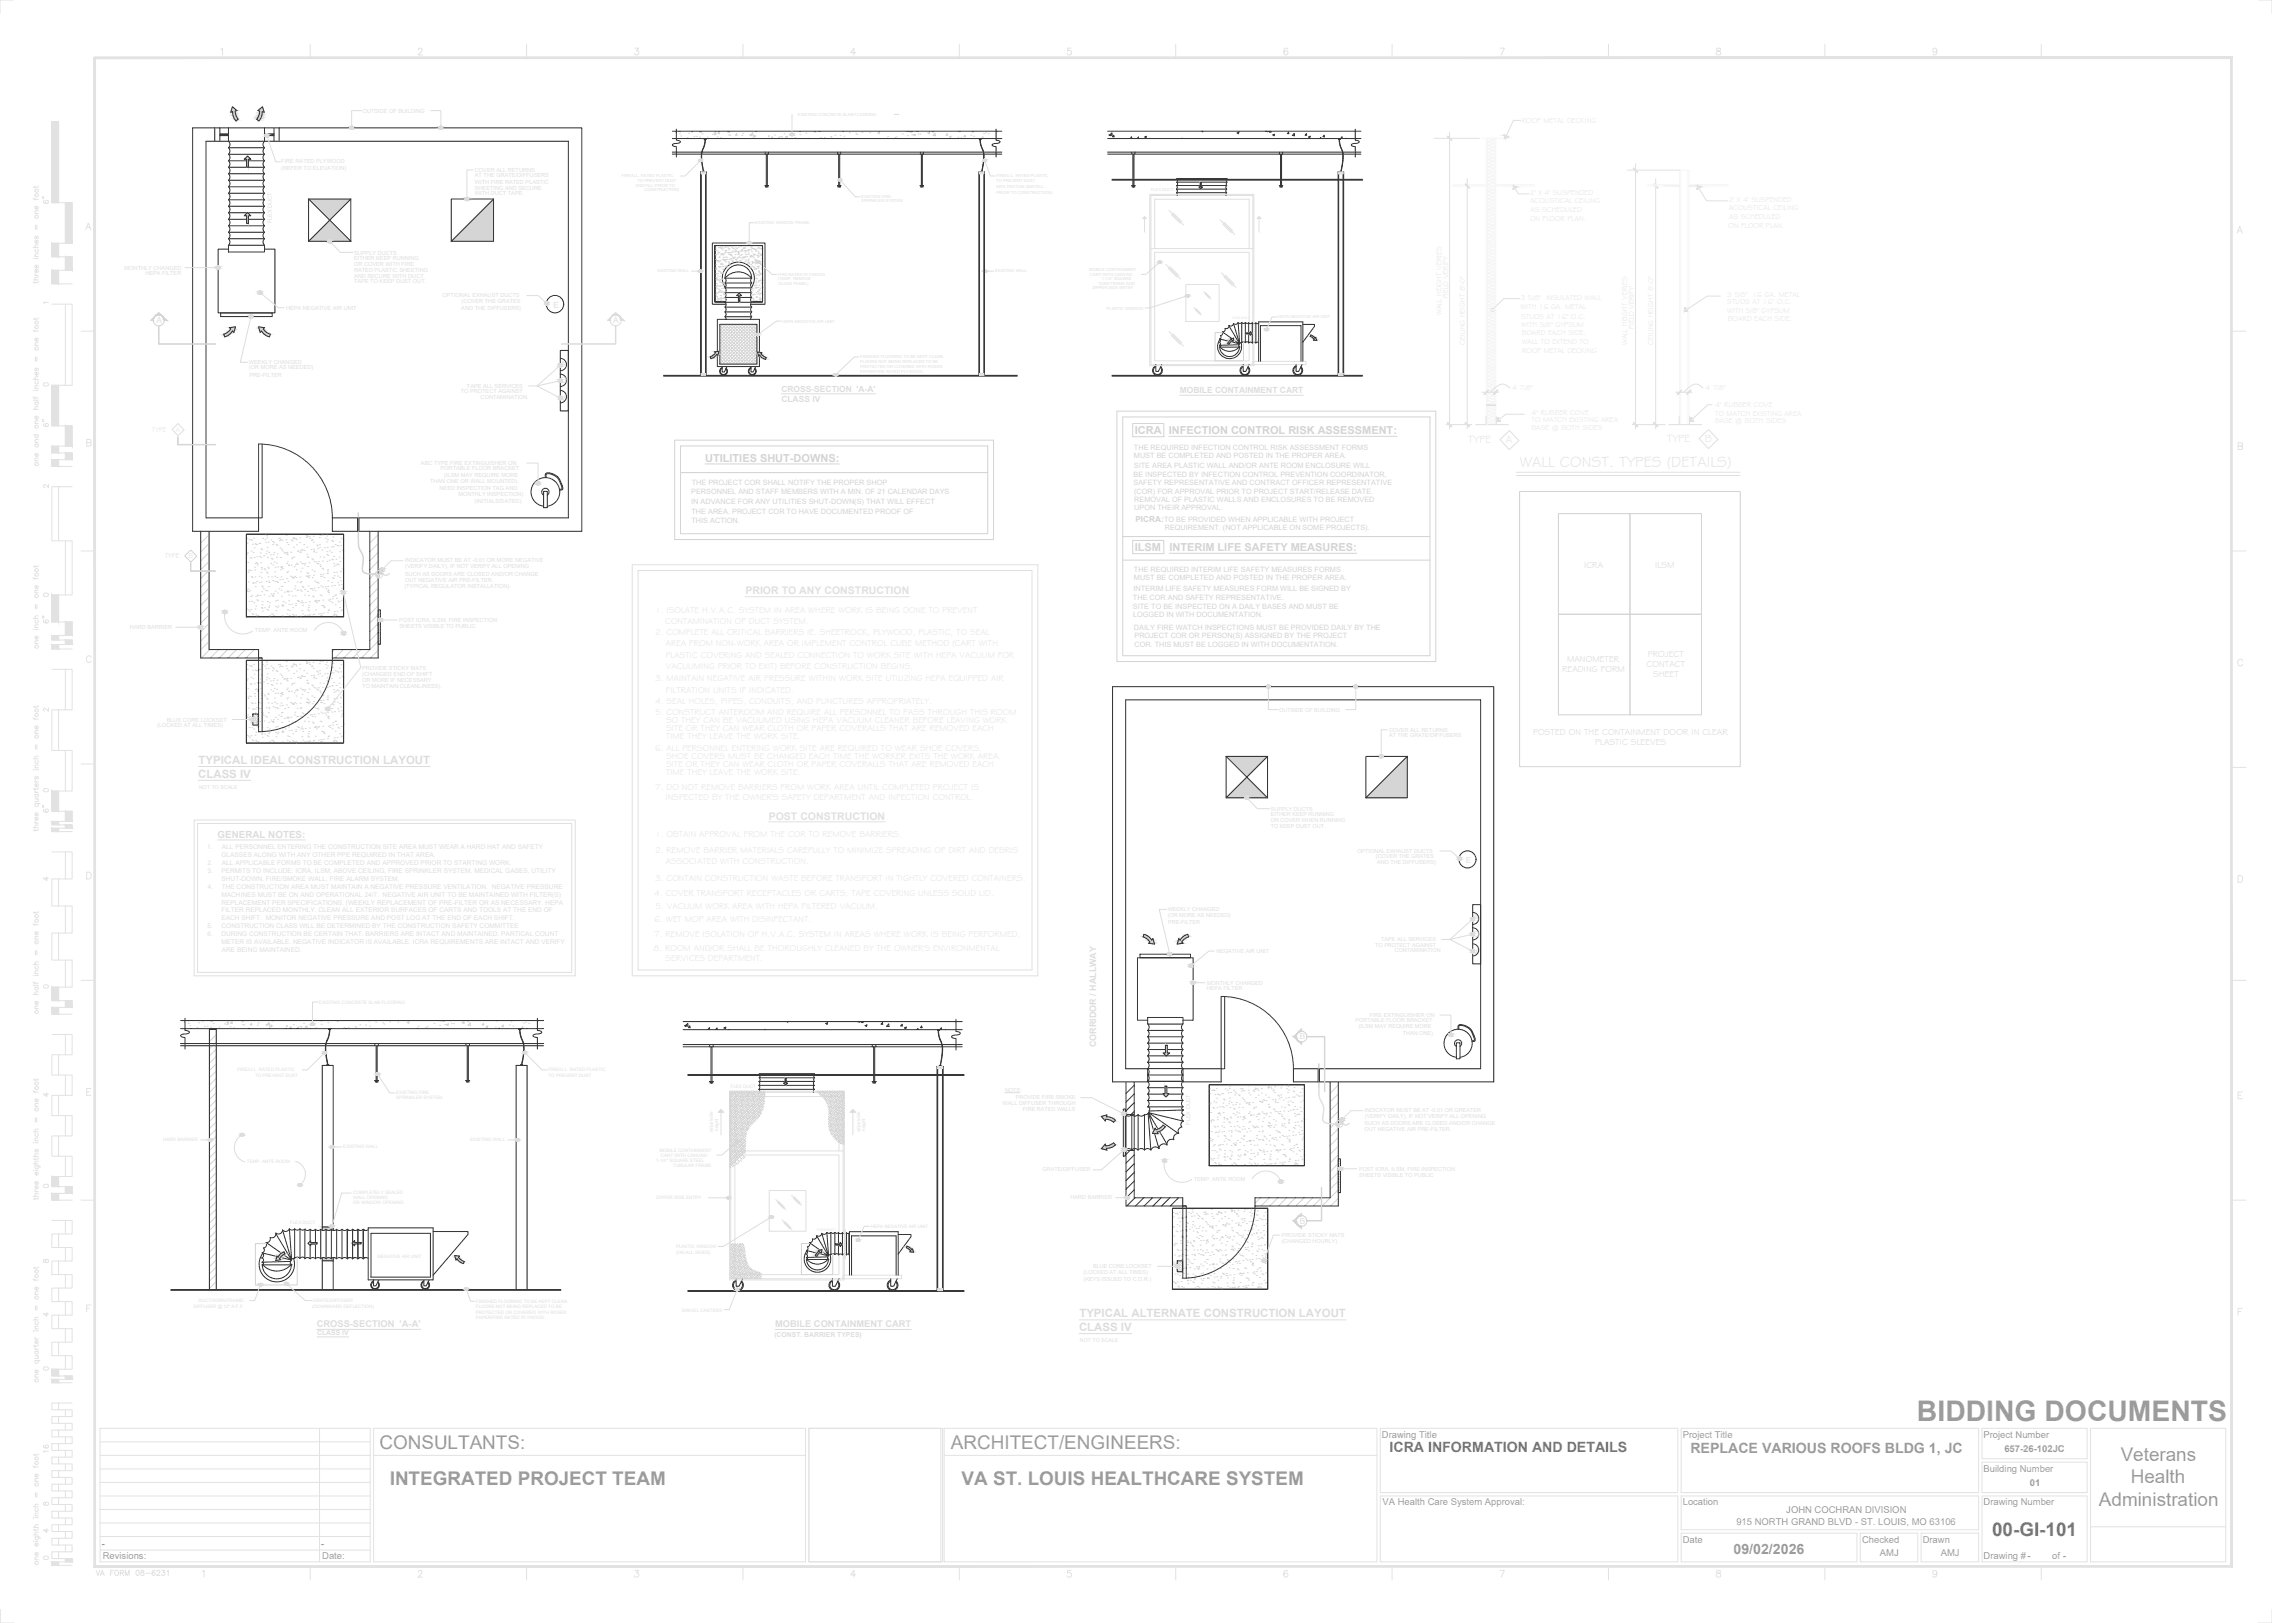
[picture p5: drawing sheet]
<svg xmlns="http://www.w3.org/2000/svg" width="1067mm" height="762mm" viewBox="0 0 1067 762" stroke-linecap="round" stroke-linejoin="round" font-family="sans-serif">
<defs><g id="words">
<text font-size="13.3" fill="#9e9e9e" x="900" y="667">BIDDING DOCUMENTS</text>
<g font-size="8.9" fill="#9e9e9e">
<text x="178" y="680">CONSULTANTS:</text>
<text x="446" y="680">ARCHITECT/ENGINEERS:</text>
<text x="996" y="686">Veterans</text>
<text x="183" y="697">INTEGRATED PROJECT TEAM</text>
<text x="452" y="697">VA ST. LOUIS HEALTHCARE SYSTEM</text>
<text x="1000" y="696">Health</text>
<text x="986" y="707">Administration</text>
</g>
<text font-size="8.9" fill="#7b7b7b" x="935" y="721">00-GI-101</text>
<text font-size="6.7" fill="#7b7b7b" x="652" y="682">ICRA INFORMATION AND DETAILS</text>
<g font-size="6.7" fill="#9e9e9e">
<text x="794" y="682">REPLACE VARIOUS ROOFS BLDG 1, JC</text>
<text x="814" y="730">09/02/2026</text>
</g>
<g font-size="5.2" fill="#d3d3d3">
<text x="533" y="204">ICRA</text>
<text x="549" y="204">INFECTION CONTROL RISK ASSESSMENT:</text>
<text x="331" y="217">UTILITIES SHUT-DOWNS:</text>
<text x="533" y="259">ILSM</text>
<text x="549" y="259">INTERIM LIFE SAFETY MEASURES:</text>
</g>
<g font-size="4.4" fill="#9e9e9e">
<text x="649" y="675">Drawing Title</text>
<text x="790" y="675">Project Title</text>
<text x="931" y="675">Project Number</text>
<text x="941" y="682">657-26-102JC</text>
<text x="931" y="691">Building Number</text>
<text x="953" y="697">01</text>
<text x="649" y="707">VA Health Care System Approval:</text>
<text x="790" y="707">Location</text>
<text x="931" y="707">Drawing Number</text>
<text x="839" y="710">JOHN COCHRAN DIVISION</text>
<text x="815" y="716">915 NORTH GRAND BLVD - ST. LOUIS, MO 63106</text>
<text x="790" y="724">Date</text>
<text x="874" y="724">Checked</text>
<text x="903" y="724">Drawn</text>
<text x="883" y="731">AMJ</text>
<text x="911" y="731">AMJ</text>
<text x="931" y="732">Drawing #-</text>
<text x="964" y="732">of -</text>
<text x="48" y="732">Revisions:</text>
<text x="151" y="732">Date:</text>
</g>
<g font-size="4.4" fill="#7b7b7b">
<text x="48" y="726">-</text>
<text x="151" y="726">-</text>
</g>
<g font-size="3.9" fill="#ddd">
<text x="73" y="152">A</text>
<text x="263" y="172">A</text>
<text x="263" y="180">O</text>
<text x="263" y="188">V</text>
<text x="692" y="432">A</text>
<text x="692" y="440">O</text>
<text x="692" y="448">V</text>
<text x="610" y="574">B</text>
</g>
<text font-size="3.9" fill="#d3d3d3" x="533" y="245">PICRA:</text>
<text font-size="3.2" fill="#d3d3d3" x="89" y="262">B</text>
</g></defs>
<path d="M698 65h4v134M698 80v119M702 65v134M702 87h19" fill="none" stroke="#f6f6f6" stroke-width=".47"/>
<path d="M693 199h15M703 196v3M716 195h-9l-4 3" fill="none" stroke="#e0e0e0" stroke-width=".47"/>
<path d="M703 196h1zM703 196v2l1-2z" fill="#e0e0e0"/>
<path d="M703 196h1l-1 2zM703 196h1z" fill="none" stroke="#e0e0e0" stroke-width=".47"/>
<path d="M703 198h1zM703 198h1z" fill="#e0e0e0"/>
<path d="M703 198h1z" fill="none" stroke="#e0e0e0" stroke-width=".47"/>
<path d="M700 146h2zM700 146h2z" fill="#e0e0e0"/>
<path d="M700 146h2z" fill="none" stroke="#e0e0e0" stroke-width=".47"/>
<path d="M700 144l1 1zM700 145v1l1-1z" fill="#e0e0e0"/>
<path d="M711 87l2 4h5M700 145h1l-1 1zM700 144l1 1zM714 140h-8l-6 6" fill="none" stroke="#e0e0e0" stroke-width=".47"/>
<path d="M711 87v2h-1zM710 89h1z" fill="#e0e0e0"/>
<path d="M710 89h1zM711 87v2h-1z" fill="none" stroke="#e0e0e0" stroke-width=".47"/>
<path d="M711 87l1 1zM711 88h1z" fill="#e0e0e0"/>
<path d="M681 62v139M711 87l1 1zM711 88h1zM679 199h12M712 223h105M712 222h105" fill="none" stroke="#e0e0e0" stroke-width=".47"/>
<path d="M680 199l2 1zM680 199l2 1z" fill="#e0e0e0"/>
<path d="M680 199l2 1z" fill="none" stroke="#e0e0e0" stroke-width=".47"/>
<path d="M680 64l2 2zM680 64l2 2z" fill="#e0e0e0"/>
<path d="M673 65h22M680 64l2 2zM793 87h6M784 199h15M788 196v3M793 196v3M804 190h-2l-8 8" fill="none" stroke="#e0e0e0" stroke-width=".47"/>
<path d="M789 80v119M793 80v119M793 87h18M796 87h15M789 199v-119h4v119" fill="none" stroke="#f6f6f6" stroke-width=".47"/>
<path d="M794 196v2v-2z" fill="#e0e0e0"/>
<path d="M794 196v2zM794 196h.1" fill="none" stroke="#e0e0e0" stroke-width=".47"/>
<path d="M794 198l1-1zM794 198h1z" fill="#e0e0e0"/>
<path d="M794 198l1-1zM794 198h1z" fill="none" stroke="#e0e0e0" stroke-width=".47"/>
<path d="M791 146h1zM791 146h1z" fill="#e0e0e0"/>
<path d="M791 146h1z" fill="none" stroke="#e0e0e0" stroke-width=".47"/>
<path d="M791 144l1 1zM791 145v1l1-1z" fill="#e0e0e0"/>
<path d="M797 87l4 7h10M808 139h-6l-11 7M791 145h1l-1 1zM791 144l1 1z" fill="none" stroke="#e0e0e0" stroke-width=".47"/>
<path d="M797 87v2z" fill="#e0e0e0"/>
<path d="M797 89h.1M797 87v2z" fill="none" stroke="#e0e0e0" stroke-width=".47"/>
<path d="M797 87l2 1zM798 88h1z" fill="#e0e0e0"/>
<path d="M768 77v124M797 87l2 1zM798 88h1h-1zM766 199h16" fill="none" stroke="#e0e0e0" stroke-width=".47"/>
<path d="M767 199l2 1zM767 199l2 1z" fill="#e0e0e0"/>
<path d="M767 199l2 1z" fill="none" stroke="#e0e0e0" stroke-width=".47"/>
<path d="M767 79l2 2zM767 79l2 2z" fill="#e0e0e0"/>
<path d="M764 80h25M767 79l2 2zM777 84v117M782 87h7" fill="none" stroke="#e0e0e0" stroke-width=".47"/>
<path d="M776 87l3 1zM776 87l3 1z" fill="#e0e0e0"/>
<path d="M776 87l3 1z" fill="none" stroke="#e0e0e0" stroke-width=".47"/>
<path d="M776 199l2 1zM776 199l2 1z" fill="#e0e0e0"/>
<path d="M689 84v117M776 199l2 1zM704 206l5-4 4 5-4 4zM798 206l4-4 5 4-5 5z" fill="none" stroke="#e0e0e0" stroke-width=".47"/>
<g fill="none" stroke="#f6f6f6" stroke-width=".47">
<path d="M698 65v134M702 80l-1 1M682 87h16M699 89v-1a.7 .7 0 0 0-1 1 .7 .7 0 0 0 1 1zM699 97a.7 .7 0 0 0-1 0 .7 .7 0 0 0 1 1h-1zM699 98h2h-2M699 90l2-1-2 1M699 80l2 1-2-1a.7 .7 0 0 0-1 1 .7 .7 0 0 0 1 0h2h-2M699 92h2M699 93l2 1M699 82h2M699 83l2 1"/>
<path d="M699 85l2 1M701 99a.7 .7 0 0 1 1 1 .7 .7 0 0 1-1 1M701 98a.7 .7 0 0 1 1 0 .7 .7 0 0 1-1 1M701 99l-2-1a.7 .7 0 0 0-1 1 .7 .7 0 0 0 1 1l2-1M701 97h-2a.7 .7 0 0 0-1 0 .7 .7 0 0 0 1 1h2h-2M701 96l-2-1a.7 .7 0 0 0-1 1 .7 .7 0 0 0 1 0h2a.7 .7 0 0 1 1 1 .7 .7 0 0 1-1 0M701 94a.7 .7 0 0 1 1 1 .7 .7 0 0 1-1 1M701 93a.7 .7 0 0 1 1 0 .7 .7 0 0 1-1 1M701 91a.7 .7 0 0 1 1 1 .7 .7 0 0 1-1 0M701 89a.7 .7 0 0 1 1 1 .7 .7 0 0 1-1 1M701 96l-2-1-1 1M701 94l-2-1a.7 .7 0 0 0-1 1 .7 .7 0 0 0 1 1l2-1"/>
<path d="M701 92h-2a.7 .7 0 0 0-1 0 .7 .7 0 0 0 1 1h2M701 91l-2-1a.7 .7 0 0 0-1 1 .7 .7 0 0 0 1 0h2M701 89l-2-1a.7 .7 0 0 0-1 1 .7 .7 0 0 0 1 1l2-1-2 1M701 87h-2a.7 .7 0 0 0-1 0 .7 .7 0 0 0 1 1h2a.7 .7 0 0 1 1 0 .7 .7 0 0 1-1 1M701 86a.7 .7 0 0 1 1 1 .7 .7 0 0 1-1 0M701 84a.7 .7 0 0 1 1 1 .7 .7 0 0 1-1 1M701 83a.7 .7 0 0 1 1 0 .7 .7 0 0 1-1 1M701 81a.7 .7 0 0 1 1 1 .7 .7 0 0 1-1 0M701 87h-2l-1 1M701 86l-2-1a.7 .7 0 0 0-1 1 .7 .7 0 0 0 1 0h2M701 84l-2-1a.7 .7 0 0 0-1 1 .7 .7 0 0 0 1 1l2-1M701 82h-2a.7 .7 0 0 0-1 0 .7 .7 0 0 0 1 1h2"/>
<path d="M701 93h-2M701 94l-2 1M701 83h-2M701 84l-2 1M701 86h-2M702 97h-1M702 88l-1 1M774 87h15M699 114v-1a.7 .7 0 0 0-1 1 .7 .7 0 0 0 1 1zM699 105a.7 .7 0 0 0-1 1 .7 .7 0 0 0 1 0zM699 115l2-1-2 1M699 106h2h-2"/>
<path d="M699 117h2M699 118l2 1M699 108l2 1M699 110l2 1M699 100l2 1M699 102h2M701 119a.7 .7 0 0 1 1 1 .7 .7 0 0 1-1 1M701 118a.7 .7 0 0 1 1 0 .7 .7 0 0 1-1 1M701 116a.7 .7 0 0 1 1 1 .7 .7 0 0 1-1 0M701 114a.7 .7 0 0 1 1 1 .7 .7 0 0 1-1 1M701 119l-2-1a.7 .7 0 0 0-1 1 .7 .7 0 0 0 1 1l2-1M701 117h-2a.7 .7 0 0 0-1 0 .7 .7 0 0 0 1 1h2"/>
<path d="M701 116l-2-1a.7 .7 0 0 0-1 1 .7 .7 0 0 0 1 0h2M701 114l-2-1a.7 .7 0 0 0-1 1 .7 .7 0 0 0 1 1l2-1-2 1M701 112h-2a.7 .7 0 0 0-1 0 .7 .7 0 0 0 1 1h2a.7 .7 0 0 1 1 0 .7 .7 0 0 1-1 1M701 111a.7 .7 0 0 1 1 1 .7 .7 0 0 1-1 0M701 109a.7 .7 0 0 1 1 1 .7 .7 0 0 1-1 1M701 108a.7 .7 0 0 1 1 0 .7 .7 0 0 1-1 1M701 106a.7 .7 0 0 1 1 1 .7 .7 0 0 1-1 0M701 112h-2l-1 1M701 111l-2-1a.7 .7 0 0 0-1 1 .7 .7 0 0 0 1 0h2M701 109l-2-1a.7 .7 0 0 0-1 1 .7 .7 0 0 0 1 1l2-1M701 107h-2a.7 .7 0 0 0-1 0 .7 .7 0 0 0 1 1h2M701 106l-2-1a.7 .7 0 0 0-1 1 .7 .7 0 0 0 1 0h2h-2"/>
<path d="M701 104l-2-1a.7 .7 0 0 0-1 1 .7 .7 0 0 0 1 1l2-1a.7 .7 0 0 1 1 1 .7 .7 0 0 1-1 1M701 103a.7 .7 0 0 1 1 0 .7 .7 0 0 1-1 1M701 101a.7 .7 0 0 1 1 1 .7 .7 0 0 1-1 0M701 104l-2-1-1 1M701 102h-2a.7 .7 0 0 0-1 0 .7 .7 0 0 0 1 1h2M701 101l-2-1a.7 .7 0 0 0-1 1 .7 .7 0 0 0 1 0h2M701 118h-2M701 119l-2 1M701 109l-2 1M701 111h-2M701 101h-2M701 103h-2"/>
<path d="M702 113l-1 1M702 105l-1 1M699 139v-1a.7 .7 0 0 0-1 1 .7 .7 0 0 0 1 1zM699 122a.7 .7 0 0 0-1 0 .7 .7 0 0 0 1 1zM699 130a.7 .7 0 0 0-1 1 .7 .7 0 0 0 1 0h-1zM699 140l2-1-2 1M699 131h2h-2M699 123h2h-2M699 133l2 1M699 135l2 1M699 125l2 1M699 127h2"/>
<path d="M701 139a.7 .7 0 0 1 1 1 .7 .7 0 0 1-1 1M701 139l-2-1a.7 .7 0 0 0-1 1 .7 .7 0 0 0 1 1l2-1-2 1M701 137h-2a.7 .7 0 0 0-1 0 .7 .7 0 0 0 1 1h2a.7 .7 0 0 1 1 0 .7 .7 0 0 1-1 1M701 136a.7 .7 0 0 1 1 1 .7 .7 0 0 1-1 0M701 134a.7 .7 0 0 1 1 1 .7 .7 0 0 1-1 1M701 133a.7 .7 0 0 1 1 0 .7 .7 0 0 1-1 1M701 131a.7 .7 0 0 1 1 1 .7 .7 0 0 1-1 0M701 137h-2l-1 1M701 136l-2-1a.7 .7 0 0 0-1 1 .7 .7 0 0 0 1 0h2M701 134l-2-1a.7 .7 0 0 0-1 1 .7 .7 0 0 0 1 1l2-1M701 132h-2a.7 .7 0 0 0-1 0 .7 .7 0 0 0 1 1h2M701 131l-2-1a.7 .7 0 0 0-1 1 .7 .7 0 0 0 1 0h2h-2"/>
<path d="M701 129l-2-1a.7 .7 0 0 0-1 1 .7 .7 0 0 0 1 1l2-1a.7 .7 0 0 1 1 1 .7 .7 0 0 1-1 1M701 128a.7 .7 0 0 1 1 0 .7 .7 0 0 1-1 1M701 126a.7 .7 0 0 1 1 1 .7 .7 0 0 1-1 0M701 124a.7 .7 0 0 1 1 1 .7 .7 0 0 1-1 1M701 123a.7 .7 0 0 1 1 0 .7 .7 0 0 1-1 1M701 129l-2-1-1 1M701 127h-2a.7 .7 0 0 0-1 0 .7 .7 0 0 0 1 1h2M701 126l-2-1a.7 .7 0 0 0-1 1 .7 .7 0 0 0 1 0h2M701 124l-2-1a.7 .7 0 0 0-1 1 .7 .7 0 0 0 1 1l2-1M701 122h-2a.7 .7 0 0 0-1 0 .7 .7 0 0 0 1 1h2h-2M701 121l-2-1a.7 .7 0 0 0-1 1 .7 .7 0 0 0 1 0h2a.7 .7 0 0 1 1 1 .7 .7 0 0 1-1 0M701 121l-2-1-1 1"/>
<path d="M701 134l-2 1M701 136h-2M701 126h-2M701 128h-2M702 138l-1 1M702 130l-1 1M702 122h-1M699 155a.7 .7 0 0 0-1 1 .7 .7 0 0 0 1 0zM699 147a.7 .7 0 0 0-1 0 .7 .7 0 0 0 1 1zM699 156h2h-2M699 148h2h-2M699 158l2 1"/>
<path d="M699 150l2 1M699 152h2M699 142h2M699 143l2 1M701 159a.7 .7 0 0 1 1 1 .7 .7 0 0 1-1 1M701 158a.7 .7 0 0 1 1 0 .7 .7 0 0 1-1 1M701 156a.7 .7 0 0 1 1 1 .7 .7 0 0 1-1 0M701 159l-2-1a.7 .7 0 0 0-1 1 .7 .7 0 0 0 1 1l2-1M701 157h-2a.7 .7 0 0 0-1 0 .7 .7 0 0 0 1 1h2M701 156l-2-1a.7 .7 0 0 0-1 1 .7 .7 0 0 0 1 0h2h-2M701 154l-2-1a.7 .7 0 0 0-1 1 .7 .7 0 0 0 1 1l2-1a.7 .7 0 0 1 1 1 .7 .7 0 0 1-1 1M701 153a.7 .7 0 0 1 1 0 .7 .7 0 0 1-1 1"/>
<path d="M701 151a.7 .7 0 0 1 1 1 .7 .7 0 0 1-1 0M701 149a.7 .7 0 0 1 1 1 .7 .7 0 0 1-1 1M701 148a.7 .7 0 0 1 1 0 .7 .7 0 0 1-1 1M701 154l-2-1-1 1M701 152h-2a.7 .7 0 0 0-1 0 .7 .7 0 0 0 1 1h2M701 151l-2-1a.7 .7 0 0 0-1 1 .7 .7 0 0 0 1 0h2M701 149l-2-1a.7 .7 0 0 0-1 1 .7 .7 0 0 0 1 1l2-1M701 147h-2a.7 .7 0 0 0-1 0 .7 .7 0 0 0 1 1h2h-2M701 146l-2-1a.7 .7 0 0 0-1 1 .7 .7 0 0 0 1 0h2a.7 .7 0 0 1 1 1 .7 .7 0 0 1-1 0M701 144a.7 .7 0 0 1 1 1 .7 .7 0 0 1-1 1M701 143a.7 .7 0 0 1 1 0 .7 .7 0 0 1-1 1M701 141a.7 .7 0 0 1 1 1 .7 .7 0 0 1-1 0"/>
<path d="M701 146l-2-1-1 1M701 144l-2-1a.7 .7 0 0 0-1 1 .7 .7 0 0 0 1 1l2-1M701 142h-2a.7 .7 0 0 0-1 0 .7 .7 0 0 0 1 1h2M701 141l-2-1a.7 .7 0 0 0-1 1 .7 .7 0 0 0 1 0h2M701 159l-2 1M701 151h-2M701 153h-2M701 143h-2M701 144l-2 1M702 155l-1 1M702 147h-1M699 172a.7 .7 0 0 0-1 0 .7 .7 0 0 0 1 1z"/>
<path d="M699 164v-1a.7 .7 0 0 0-1 1 .7 .7 0 0 0 1 1l-1-1zM699 173h2h-2M699 165l2-1-2 1M699 175l2 1M699 177h2M699 167h2M699 168l2 1M699 160l2 1M701 179l-2-1a.7 .7 0 0 0-1 1 .7 .7 0 0 0 1 1l2-1a.7 .7 0 0 1 1 1 .7 .7 0 0 1-1 1M701 178a.7 .7 0 0 1 1 0 .7 .7 0 0 1-1 1M701 176a.7 .7 0 0 1 1 1 .7 .7 0 0 1-1 0M701 174a.7 .7 0 0 1 1 1 .7 .7 0 0 1-1 1"/>
<path d="M701 173a.7 .7 0 0 1 1 0 .7 .7 0 0 1-1 1M701 179l-2-1-1 1M701 177h-2a.7 .7 0 0 0-1 0 .7 .7 0 0 0 1 1h2M701 176l-2-1a.7 .7 0 0 0-1 1 .7 .7 0 0 0 1 0h2M701 174l-2-1a.7 .7 0 0 0-1 1 .7 .7 0 0 0 1 1l2-1M701 172h-2a.7 .7 0 0 0-1 0 .7 .7 0 0 0 1 1h2h-2M701 171l-2-1a.7 .7 0 0 0-1 1 .7 .7 0 0 0 1 0h2a.7 .7 0 0 1 1 1 .7 .7 0 0 1-1 0M701 169a.7 .7 0 0 1 1 1 .7 .7 0 0 1-1 1M701 168a.7 .7 0 0 1 1 0 .7 .7 0 0 1-1 1M701 166a.7 .7 0 0 1 1 1 .7 .7 0 0 1-1 0M701 164a.7 .7 0 0 1 1 1 .7 .7 0 0 1-1 1M701 171l-2-1-1 1"/>
<path d="M701 169l-2-1a.7 .7 0 0 0-1 1 .7 .7 0 0 0 1 1l2-1M701 167h-2a.7 .7 0 0 0-1 0 .7 .7 0 0 0 1 1h2M701 166l-2-1a.7 .7 0 0 0-1 1 .7 .7 0 0 0 1 0h2M701 164l-2-1a.7 .7 0 0 0-1 1 .7 .7 0 0 0 1 1l2-1-2 1M701 162h-2a.7 .7 0 0 0-1 0 .7 .7 0 0 0 1 1h2a.7 .7 0 0 1 1 0 .7 .7 0 0 1-1 1M701 161a.7 .7 0 0 1 1 1 .7 .7 0 0 1-1 0M701 162h-2l-1 1M701 161l-2-1a.7 .7 0 0 0-1 1 .7 .7 0 0 0 1 0h2M701 176h-2M701 178h-2M701 168h-2M701 169l-2 1"/>
<path d="M701 161h-2M702 180l-1 1M702 172h-1M702 163l-1 1M699 189v-1a.7 .7 0 0 0-1 1 .7 .7 0 0 0 1 1zM699 197a.7 .7 0 0 0-1 0 .7 .7 0 0 0 1 1h-1zM699 180a.7 .7 0 0 0-1 1 .7 .7 0 0 0 1 0h-1zM699 198h2h-2M699 190l2-1-2 1M699 181h2h-2M699 192h2M699 193l2 1"/>
<path d="M699 183l2 1M699 185l2 1M701 198a.7 .7 0 0 1 1 0 .7 .7 0 0 1-1 1l-2-1v1M701 195h-2a.7 .7 0 0 0-1 1 .7 .7 0 0 0 1 0h2a.7 .7 0 0 1 1 1 .7 .7 0 0 1-1 0h-2M701 194a.7 .7 0 0 1 1 1 .7 .7 0 0 1-1 0M701 193a.7 .7 0 0 1 1 0 .7 .7 0 0 1-1 1M701 191a.7 .7 0 0 1 1 1 .7 .7 0 0 1-1 0M701 189a.7 .7 0 0 1 1 1 .7 .7 0 0 1-1 1M701 195h-2l-1 1M701 194l-2-1a.7 .7 0 0 0-1 1 .7 .7 0 0 0 1 1l2-1M701 192h-2a.7 .7 0 0 0-1 0 .7 .7 0 0 0 1 1h2M701 191l-2-1a.7 .7 0 0 0-1 1 .7 .7 0 0 0 1 0h2"/>
<path d="M701 189l-2-1a.7 .7 0 0 0-1 1 .7 .7 0 0 0 1 1l2-1-2 1M701 187h-2a.7 .7 0 0 0-1 0 .7 .7 0 0 0 1 1h2a.7 .7 0 0 1 1 0 .7 .7 0 0 1-1 1M701 186a.7 .7 0 0 1 1 1 .7 .7 0 0 1-1 0M701 184a.7 .7 0 0 1 1 1 .7 .7 0 0 1-1 1M701 183a.7 .7 0 0 1 1 0 .7 .7 0 0 1-1 1M701 181a.7 .7 0 0 1 1 1 .7 .7 0 0 1-1 0M701 187h-2l-1 1M701 186l-2-1a.7 .7 0 0 0-1 1 .7 .7 0 0 0 1 0h2M701 184l-2-1a.7 .7 0 0 0-1 1 .7 .7 0 0 0 1 1l2-1M701 182h-2a.7 .7 0 0 0-1 0 .7 .7 0 0 0 1 1h2M701 181l-2-1a.7 .7 0 0 0-1 1 .7 .7 0 0 0 1 0h2h-2M701 193h-2"/>
<path d="M701 194l-2 1M701 184l-2 1M701 186h-2M702 188l-1 1"/>
</g>
<path d="M688 86l2 2zM688 87l2 1z" fill="#e0e0e0"/>
<path d="M688 87l2 1z" fill="none" stroke="#e0e0e0" stroke-width=".47"/>
<path d="M688 198l2 2zM688 199l2 1z" fill="#e0e0e0"/>
<path d="M688 199l2 1zM787 184h7" fill="none" stroke="#e0e0e0" stroke-width=".47"/>
<path d="M794 183l-2 2zM794 183l-2 2z" fill="#e0e0e0"/>
<path d="M794 183l-2 2z" fill="none" stroke="#e0e0e0" stroke-width=".47"/>
<path d="M789 183l-1 2zM789 183l-1 2z" fill="#e0e0e0"/>
<path d="M696 184h8M789 183l-1 2zM800 182a5 5 0 0 0-8 1l-1 1" fill="none" stroke="#e0e0e0" stroke-width=".47"/>
<path d="M703 183l-2 2zM703 183l-2 2z" fill="#e0e0e0"/>
<path d="M703 183l-2 2z" fill="none" stroke="#e0e0e0" stroke-width=".47"/>
<path d="M699 183l-2 2zM699 183l-2 2z" fill="#e0e0e0"/>
<path d="M699 183l-2 2zM709 182a5 5 0 0 0-8 1l-1 1" fill="none" stroke="#e0e0e0" stroke-width=".47"/>
<g fill="none" stroke="#f6f6f6" stroke-width=".47">
<path d="M696 65h14M699 70l2 1-2-1a.7 .7 0 0 0-1 1 .7 .7 0 0 0 1 0h2h-2M699 65l2 1-2-1a.7 .7 0 0 0-1 1 .7 .7 0 0 0 1 0h2h-2M699 75l2 1M699 77h2M699 78l2 1M699 72h2M699 67h2M699 68l2 1M701 79l1 1M701 78a.7 .7 0 0 1 1 0 .7 .7 0 0 1-1 1M701 76a.7 .7 0 0 1 1 1 .7 .7 0 0 1-1 0"/>
<path d="M701 74a.7 .7 0 0 1 1 1 .7 .7 0 0 1-1 1M701 79l-2-1a.7 .7 0 0 0-1 1 .7 .7 0 0 0 1 1l2-1M701 77h-2a.7 .7 0 0 0-1 0 .7 .7 0 0 0 1 1h2M701 76l-2-1a.7 .7 0 0 0-1 1 .7 .7 0 0 0 1 0h2M701 74l-2-1a.7 .7 0 0 0-1 1 .7 .7 0 0 0 1 1l2-1M701 73a.7 .7 0 0 1 1 0 .7 .7 0 0 1-1 1M701 71a.7 .7 0 0 1 1 1 .7 .7 0 0 1-1 0M701 69a.7 .7 0 0 1 1 1 .7 .7 0 0 1-1 1M701 72h-2a.7 .7 0 0 0-1 0 .7 .7 0 0 0 1 1h2M701 68a.7 .7 0 0 1 1 0 .7 .7 0 0 1-1 1M701 66a.7 .7 0 0 1 1 1 .7 .7 0 0 1-1 0M701 69l-2-1a.7 .7 0 0 0-1 1 .7 .7 0 0 0 1 1l2-1"/>
<path d="M701 67h-2a.7 .7 0 0 0-1 0 .7 .7 0 0 0 1 1h2M701 76h-2M701 78h-2M701 79l-2 1M701 73h-2M701 68h-2M701 69l-2 1M702 65l-1 1"/>
</g>
<path d="M707 64h1zM707 65l1-1z" fill="#e0e0e0"/>
<path d="M707 65l1-1zM707 64h1z" fill="none" stroke="#e0e0e0" stroke-width=".47"/>
<path d="M706 63h1zM706 63l1 2v-2z" fill="#e0e0e0"/>
<path d="M714 57h-3l-4 8M706 63h1zM706 63h1v2zM698 196v3M297 265h190v193h-190zM300 268h185v187h-185zM91 385h179v73h-179zM93 387h175v70h-175z" fill="none" stroke="#e0e0e0" stroke-width=".47"/>
<path d="M121 154h3zM121 154h3M698 190h4" fill="none" stroke="#d3d3d3" stroke-width=".47"/>
<path d="M102 394h41" fill="none" stroke="#ddd" stroke-width=".47"/>
<g fill="none" stroke="#2e2e2e" stroke-width=".47">
<path d="M107 79h17M107 75h17M107 72h17M107 69h17M107 60v6M107 66l1 2-1 1M107 69l1 2-1 1M107 72l1 2-1 1M107 75l1 2-1 2M107 79l1 1-1 2M124 66v2v1M124 69v2v1"/>
<path d="M124 72v2v1M124 75v2v2M124 79v1v2M124 60v6M107 100h17M107 97h17M107 94h17M107 91h17M107 88h17M107 85h17M107 82h17M107 82l1 1-1 2"/>
<path d="M107 85l1 1-1 2M107 88l1 1-1 2M107 91l1 1-1 2M107 94l1 1-1 2M107 97l1 1-1 2M107 100l1 1-1 2M124 82v1v2M124 85v1v2M124 88v1v2M124 91v1v2M124 94v1v2M124 97v1v2"/>
<path d="M124 100v1v2M107 117h-5v30h27v-30h-5M107 115h17v3h-17zM107 112h17M107 109h17M107 106h17M107 103h17M107 103l1 1-1 2M107 106l1 2-1 1M107 109l1 2-1 1M107 112l1 2-1 1M124 103v1v2"/>
<path d="M124 106v2v1M124 109v2v1M124 112v2v1M90 249v-189h183v189M97 243v-177h170v177"/>
</g>
<path d="M122 154h2zM122 154h2h-2z" fill="#d3d3d3"/>
<path d="M122 154h2zM122 154h2h-2z" fill="none" stroke="#d3d3d3" stroke-width=".47"/>
<path d="M122 154l2 1v-1zM122 154l2 1h-2z" fill="#d3d3d3"/>
<path d="M122 154h2v1zM122 154l2 1h-2z" fill="none" stroke="#d3d3d3" stroke-width=".47"/>
<path d="M122 155h2zM122 155h2z" fill="#d3d3d3"/>
<path d="M122 155h2z" fill="none" stroke="#d3d3d3" stroke-width=".47"/>
<path d="M123 155l2 1zM123 155l2 1z" fill="#d3d3d3"/>
<path d="M123 155l2 1z" fill="none" stroke="#d3d3d3" stroke-width=".47"/>
<path d="M123 156h2zM123 156h2z" fill="#d3d3d3"/>
<path d="M123 156h2z" fill="none" stroke="#d3d3d3" stroke-width=".47"/>
<path d="M122 156h.1" fill="none" stroke="#d3d3d3" stroke-width=".47"/>
<path d="M123 156h2zM123 156h2z" fill="#d3d3d3"/>
<path d="M123 156h2z" fill="none" stroke="#d3d3d3" stroke-width=".47"/>
<path d="M122 155v1l1-1zM122 155v1z" fill="#d3d3d3"/>
<path d="M122 155h1l-1 1zM122 155v1z" fill="none" stroke="#d3d3d3" stroke-width=".47"/>
<path d="M123 156h3zM123 156h3z" fill="#d3d3d3"/>
<path d="M123 156h3z" fill="none" stroke="#d3d3d3" stroke-width=".47"/>
<path d="M124 156h2zM124 156h2z" fill="#d3d3d3"/>
<path d="M124 156h2z" fill="none" stroke="#d3d3d3" stroke-width=".47"/>
<path d="M124 156l2 1zM124 156l2 1z" fill="#d3d3d3"/>
<path d="M124 156l2 1z" fill="none" stroke="#d3d3d3" stroke-width=".47"/>
<path d="M124 157h3zM124 157h3zM124 157h3zM124 157h3z" fill="#d3d3d3"/>
<path d="M124 157h3z" fill="none" stroke="#d3d3d3" stroke-width=".47"/>
<path d="M124 157h3zM124 157h3z" fill="#d3d3d3"/>
<path d="M124 157h3z" fill="none" stroke="#d3d3d3" stroke-width=".47"/>
<path d="M125 157h2zM125 157l2 1z" fill="#d3d3d3"/>
<path d="M125 157h2zM125 157l2 1z" fill="none" stroke="#d3d3d3" stroke-width=".47"/>
<path d="M125 158h2zM126 158h1z" fill="#d3d3d3"/>
<path d="M125 158h2zM126 158h1z" fill="none" stroke="#d3d3d3" stroke-width=".47"/>
<path d="M125 158h2z" fill="#d3d3d3"/>
<path d="M108 154h3zM108 154h3M125 158h2z" fill="none" stroke="#d3d3d3" stroke-width=".47"/>
<path d="M121 153l3 1v1l3 2v1l-2-1-2-2-1 1-1-2" fill="none" stroke="#2e2e2e" stroke-width=".47"/>
<path d="M108 154h2zM108 154h2h-2z" fill="#d3d3d3"/>
<path d="M108 154h2zM108 154h2h-2z" fill="none" stroke="#d3d3d3" stroke-width=".47"/>
<path d="M108 154l2 1v-1zM108 154l2 1h-2z" fill="#d3d3d3"/>
<path d="M108 154h2v1zM108 154l2 1h-2z" fill="none" stroke="#d3d3d3" stroke-width=".47"/>
<path d="M108 155h2zM108 155h2h-2z" fill="#d3d3d3"/>
<path d="M108 155h2zM108 155h2h-2z" fill="none" stroke="#d3d3d3" stroke-width=".47"/>
<path d="M109 155h1zM109 155l1 1z" fill="#d3d3d3"/>
<path d="M109 155h1zM109 155l1 1z" fill="none" stroke="#d3d3d3" stroke-width=".47"/>
<path d="M108 155h1zM108 155l1 1z" fill="#d3d3d3"/>
<path d="M108 155h1zM108 155l1 1z" fill="none" stroke="#d3d3d3" stroke-width=".47"/>
<path d="M107 156h2zM107 156h2z" fill="#d3d3d3"/>
<path d="M107 156h2z" fill="none" stroke="#d3d3d3" stroke-width=".47"/>
<path d="M109 156h1z" fill="#d3d3d3"/>
<path d="M109 156h1zM110 156h.1" fill="none" stroke="#d3d3d3" stroke-width=".47"/>
<path d="M109 156h1z" fill="#d3d3d3"/>
<path d="M109 156h1z" fill="none" stroke="#d3d3d3" stroke-width=".47"/>
<path d="M107 156h2zM107 156h2z" fill="#d3d3d3"/>
<path d="M107 156h2z" fill="none" stroke="#d3d3d3" stroke-width=".47"/>
<path d="M107 156h2zM106 156h2z" fill="#d3d3d3"/>
<path d="M106 156h2zM107 156h2z" fill="none" stroke="#d3d3d3" stroke-width=".47"/>
<path d="M106 156h2zM106 156h2z" fill="#d3d3d3"/>
<path d="M106 156h2z" fill="none" stroke="#d3d3d3" stroke-width=".47"/>
<path d="M106 156h2zM106 157h2z" fill="#d3d3d3"/>
<path d="M106 157h2zM106 156h2z" fill="none" stroke="#d3d3d3" stroke-width=".47"/>
<path d="M106 157h2zM105 157h3zM105 157h3zM105 157h3z" fill="#d3d3d3"/>
<path d="M105 157h3zM106 157h2z" fill="none" stroke="#d3d3d3" stroke-width=".47"/>
<path d="M105 157h2h1zM105 157h2z" fill="#d3d3d3"/>
<path d="M105 157h3h-1zM105 157h2z" fill="none" stroke="#d3d3d3" stroke-width=".47"/>
<path d="M105 157h2zM105 157l2 1z" fill="#d3d3d3"/>
<path d="M105 157h2zM105 157l2 1z" fill="none" stroke="#d3d3d3" stroke-width=".47"/>
<path d="M105 158h1zM105 158h1z" fill="#d3d3d3"/>
<path d="M105 158h1z" fill="none" stroke="#d3d3d3" stroke-width=".47"/>
<path d="M105 158h2z" fill="#d3d3d3"/>
<g fill="none" stroke="#d3d3d3" stroke-width=".47">
<path d="M105 158h2zM116 319h.1M116 312h.1M116 314h.1M117 313h.1M118 312h.1M118 318h.1M118 313h.1M118 315h.1M119 319h.1M119 312h.1M119 316h.1"/>
<path d="M120 315h.1M121 315h.1M122 314h.1M122 319h.1M122 317h.1M123 317h.1M123 312h.1M124 313h.1M125 310h.1M125 314h.1M125 319h.1M125 311h.1"/>
<path d="M125 318h.1M125 312h.1M125 316h.1M126 314h.1M126 319h.1M127 320h.1M127 313h.1M128 315h.1M128 313h.1M128 320h.1M128 314h.1M129 319h.1"/>
<path d="M130 315h.1M130 319h.1M131 312h.1M131 313h.1M131 316h.1M132 313h.1M132 317h.1M133 318h.1M133 319h.1M134 319h.1M134 313h.1M134 311h.1"/>
<path d="M135 319h.1M135 314h.1M135 320h.1M135 315h.1M137 318h.1M137 313h.1M138 312h.1M138 316h.1M139 312h.1M139 313h.1M139 315h.1M140 318h.1"/>
<path d="M141 312h.1M141 314h.1M141 319h.1M141 318h.1M142 317h.1M142 318h.1M143 315h.1M143 318h.1M144 311h.1M144 312h.1M144 316h.1M144 319h.1"/>
<path d="M145 311h.1M145 312h.1M146 317h.1M146 313h.1M147 311h.1M147 314h.1M147 318h.1M147 317h.1M148 319h.1M149 315h.1M149 316h.1M149 317h.1"/>
<path d="M150 312h.1M150 315h.1M150 316h.1M150 311h.1M151 317h.1M151 310h.1M152 316h.1M153 312h.1M153 314h.1M153 311h.1M153 310h.1M153 318h.1"/>
<path d="M153 320h.1M154 316h.1M154 313h.1M154 320h.1M155 318h.1M156 316h.1M156 319h.1M156 313h.1M156 311h.1M157 315h.1M158 315h.1M159 316h.1"/>
<path d="M159 314h.1M159 318h.1M160 315h.1M160 312h.1M161 317h.1M161 318h.1M161 313h.1M116 336h.1M116 337h.1M116 323h.1M116 327h.1M117 328h.1"/>
<path d="M117 332h.1M117 337h.1M117 327h.1M117 336h.1M117 321h.1M118 339h.1M118 327h.1M118 321h.1M118 330h.1M119 333h.1M119 321h.1M120 326h.1"/>
<path d="M120 327h.1M120 330h.1M120 324h.1M120 335h.1M120 333h.1M120 339h.1M120 323h.1M120 332h.1M121 321h.1M121 324h.1M121 325h.1M121 339h.1"/>
<path d="M122 330h.1M122 333h.1M122 320h.1M122 339h.1M122 323h.1M122 321h.1M123 328h.1M123 333h.1M123 330h.1M123 326h.1M123 334h.1M123 337h.1"/>
<path d="M123 335h.1M124 336h.1M124 320h.1M124 338h.1M124 326h.1M124 327h.1M125 336h.1M125 332h.1M125 328h.1M125 337h.1M126 328h.1M126 321h.1"/>
<path d="M126 326h.1M126 330h.1M126 335h.1M126 339h.1M126 332h.1M126 333h.1M127 324h.1M127 338h.1M127 321h.1M128 330h.1M128 339h.1M128 322h.1"/>
<path d="M128 332h.1M128 325h.1M128 338h.1M129 323h.1M129 328h.1M129 330h.1M129 332h.1M129 326h.1M129 337h.1M130 321h.1M130 324h.1M130 332h.1"/>
<path d="M130 330h.1M130 338h.1M130 333h.1M130 325h.1M131 336h.1M131 331h.1M132 321h.1M132 327h.1M132 326h.1M132 330h.1M132 336h.1M132 335h.1"/>
<path d="M132 339h.1M132 325h.1M133 331h.1M133 326h.1M134 337h.1M134 333h.1M135 331h.1M135 324h.1M135 328h.1M135 337h.1M135 323h.1M135 332h.1"/>
<path d="M136 324h.1M136 325h.1M136 339h.1M136 330h.1M137 337h.1M137 325h.1M137 322h.1M137 330h.1M137 321h.1M137 339h.1M137 331h.1M138 331h.1"/>
<path d="M138 321h.1M138 325h.1M138 330h.1M138 336h.1M138 334h.1M139 339h.1M139 324h.1M139 330h.1M139 327h.1M139 336h.1M140 333h.1M140 324h.1"/>
<path d="M140 336h.1M141 330h.1M141 333h.1M141 323h.1M141 336h.1M141 328h.1M141 332h.1M141 337h.1M142 326h.1M142 324h.1M142 335h.1M143 324h.1"/>
<path d="M143 339h.1M143 336h.1M144 330h.1M144 328h.1M144 321h.1M144 325h.1M144 337h.1M145 330h.1M145 321h.1M145 329h.1M145 334h.1M145 339h.1"/>
<path d="M145 323h.1M146 336h.1M146 322h.1M146 327h.1M147 330h.1M147 336h.1M147 339h.1M147 322h.1M147 329h.1M147 323h.1M147 335h.1M148 327h.1"/>
<path d="M148 332h.1M148 337h.1M148 323h.1M148 333h.1M149 324h.1M149 333h.1M149 335h.1M149 323h.1M150 324h.1M150 321h.1M150 339h.1M150 325h.1"/>
<path d="M150 329h.1M151 330h.1M151 334h.1M151 339h.1M151 326h.1M151 323h.1M151 335h.1M152 329h.1M152 326h.1M152 321h.1M152 330h.1M153 335h.1"/>
<path d="M153 336h.1M154 323h.1M154 328h.1M154 327h.1M154 337h.1M154 335h.1M154 332h.1M154 336h.1M155 322h.1M156 333h.1M156 334h.1M156 322h.1"/>
<path d="M156 331h.1M156 339h.1M157 331h.1M157 324h.1M157 320h.1M157 325h.1M157 328h.1M157 330h.1M157 334h.1M157 339h.1M158 324h.1M158 339h.1"/>
<path d="M158 322h.1M158 328h.1M158 330h.1M159 333h.1M159 324h.1M159 334h.1M159 321h.1M159 330h.1M160 323h.1M160 327h.1M160 332h.1M160 328h.1"/>
<path d="M160 336h.1M160 334h.1M161 326h.1M161 335h.1M161 321h.1M161 340h.1M161 327h.1M116 345h.1M117 346h.1M117 342h.1M118 345h.1M118 342h.1"/>
<path d="M118 347h.1M119 348h.1M119 342h.1M120 345h.1M120 348h.1M120 344h.1M121 341h.1M121 348h.1M123 345h.1M123 342h.1M123 343h.1M123 346h.1"/>
<path d="M124 345h.1M125 345h.1M126 342h.1M126 346h.1M126 344h.1M126 348h.1M127 342h.1M127 348h.1M128 348h.1M129 344h.1M129 341h.1M130 346h.1"/>
<path d="M130 345h.1M130 341h.1M131 344h.1M132 344h.1M133 343h.1M133 348h.1M133 342h.1M133 344h.1M134 342h.1M135 348h.1M135 346h.1M136 341h.1"/>
<path d="M136 346h.1M136 343h.1M136 348h.1M137 343h.1M137 348h.1M137 345h.1M138 348h.1M139 344h.1M139 343h.1M139 348h.1M139 349h.1M140 341h.1"/>
<path d="M140 342h.1M141 348h.1M141 342h.1M142 341h.1M142 346h.1M142 342h.1M142 343h.1M142 348h.1M143 348h.1M143 342h.1M144 348h.1M144 346h.1"/>
<path d="M145 345h.1M145 346h.1M145 343h.1M145 348h.1M145 342h.1M147 348h.1M148 342h.1M148 341h.1M148 346h.1M149 342h.1M149 341h.1M150 348h.1"/>
<path d="M150 341h.1M151 347h.1M151 343h.1M151 348h.1M152 344h.1M152 341h.1M152 347h.1M152 345h.1M154 347h.1M154 346h.1M154 341h.1M155 341h.1"/>
<path d="M155 342h.1M156 342h.1M156 340h.1M156 348h.1M157 348h.1M157 347h.1M157 346h.1M157 343h.1M158 348h.1M158 340h.1M158 346h.1M159 341h.1"/>
<path d="M159 342h.1M160 344h.1M160 346h.1M160 341h.1M161 344h.1"/>
</g>
<path d="M104 147h24v2h-24zM111 153l-3 1v1l-3 2v1l2-1 2-2 1 1 1-2M97 243h24v6h-31M168 243h-12v6h12M169 243h98M169 249h104M116 310h45v39h-45z" fill="none" stroke="#2e2e2e" stroke-width=".47"/>
<path d="M145 93h20l-10 10z" fill="#d3d3d3"/>
<path d="M145 93h20l-10 10z" fill="none" stroke="#d3d3d3" stroke-width=".47"/>
<path d="M145 113l10-10 10 10z" fill="#d3d3d3"/>
<path d="M145 113l10-10 10 10z" fill="none" stroke="#d3d3d3" stroke-width=".47"/>
<path d="M145 93h20M145 113h20" fill="none" stroke="#2e2e2e" stroke-width=".47"/>
<path d="M212 113l20-20v20z" fill="#d3d3d3"/>
<g fill="none" stroke="#d3d3d3" stroke-width=".47">
<path d="M212 113l20-20v20zM98 251l-4 4M98 255l-4 4M98 259l-4 4M178 251l-4 4M178 255l-4 4M178 259l-4 4M98 264l-4 4M98 268l-4 4M98 272l-4 4M98 276l-4 4M178 264l-4 3"/>
<path d="M178 268l-4 4M178 272l-4 4M178 276l-4 4M98 280l-4 4M98 284l-4 4M98 289l-4 4M98 293l-4 4M98 297l-4 4M178 280l-4 4M178 284l-4 4M178 289l-4 4M178 297l-4 4"/>
<path d="M178 286h.1M179 292l-5 5M179 287l-1 1M179 288l-1 1M179 289l-1 1M179 290l-1 2M179 293l-1 1M179 294l-1 1M179 295l-1 2M179 297l-1 1M179 298l-1 1M179 299l-1 1"/>
<path d="M98 301l-4 4M99 305l-4 4M103 305l-4 4M107 305l-4 4M111 305l-4 4M115 305l-4 4M119 305l-4 4M157 305l-1 1M161 305l-4 4M165 305l-4 4M170 305l-4 4M178 301l-8 8"/>
<path d="M178 305l-4 4M179 300l-1 2M179 302l-1 1"/>
</g>
<g fill="none" stroke="#2e2e2e" stroke-width=".47">
<path d="M101 60v6M103 60v6M103 63h4M103 64h4M124 63h5M124 64h5M129 60v6M131 60v6M145 93l20 20v-20l-20 20zM232 93h-20v20M212 113l20-20v20zM263 168a2.9 2.9 0 0 1 3 3 2.9 2.9 0 0 1-3 3"/>
<path d="M263 176a2.9 2.9 0 0 1 3 3 2.9 2.9 0 0 1-3 2M263 165h4v28h-4zM263 183a2.9 2.9 0 0 1 3 3 2.9 2.9 0 0 1-3 3M255 231h2v7h-2zM256 224a1.7 1.7 0 0 1 1-2 1.7 1.7 0 0 1 2 0 8 8 0 0 1 5 8h-1M256 224a1.2 1.2 0 0 1 1-1 1.2 1.2 0 0 1 1-1 7 7 0 0 1 6 8h-1M257 238a7 7 0 0 0 5-11 7 7 0 0 0-12 0 7 7 0 0 0 5 11M257 232a1.7 1.7 0 0 0 0-2 1.7 1.7 0 0 0-2 0 1.7 1.7 0 0 0 0 2M94 249v60h29M98 249v56h23v4M174 249v56h-18v4h22v-60M178 286h1v17h-1z"/>
</g>
<path d="M156 309a35 35 0 0 1-35 35v-35h2v35" fill="none" stroke="#373737" stroke-width=".47"/>
<path d="M109 50l2 2h-2z" fill="#d3d3d3"/>
<path d="M109 50l2 2h-2z" fill="none" stroke="#d3d3d3" stroke-width=".47"/>
<path d="M109 52h2zM109 52h1z" fill="#d3d3d3"/>
<path d="M109 52h2zM109 52h1z" fill="none" stroke="#d3d3d3" stroke-width=".47"/>
<path d="M108 52h1z" fill="#d3d3d3"/>
<path d="M108 52h1z" fill="none" stroke="#d3d3d3" stroke-width=".47"/>
<path d="M109 52h1zM109 52h1z" fill="#d3d3d3"/>
<path d="M109 52h1z" fill="none" stroke="#d3d3d3" stroke-width=".47"/>
<path d="M109 52l1 1zM109 52l1 1z" fill="#d3d3d3"/>
<path d="M109 52l1 1z" fill="none" stroke="#d3d3d3" stroke-width=".47"/>
<path d="M109 53h2zM109 53h2z" fill="#d3d3d3"/>
<path d="M109 53h2z" fill="none" stroke="#d3d3d3" stroke-width=".47"/>
<path d="M109 53l2 1zM109 53l2 1z" fill="#d3d3d3"/>
<path d="M109 53l2 1z" fill="none" stroke="#d3d3d3" stroke-width=".47"/>
<path d="M109 54h2zM109 54h2z" fill="#d3d3d3"/>
<path d="M109 54h2z" fill="none" stroke="#d3d3d3" stroke-width=".47"/>
<path d="M109 54h2zM109 54h2z" fill="#d3d3d3"/>
<path d="M109 54h2z" fill="none" stroke="#d3d3d3" stroke-width=".47"/>
<path d="M109 54h2zM109 54h2z" fill="#d3d3d3"/>
<path d="M109 54h2z" fill="none" stroke="#d3d3d3" stroke-width=".47"/>
<path d="M109 54l2 1zM109 54l2 1z" fill="#d3d3d3"/>
<path d="M109 54l2 1z" fill="none" stroke="#d3d3d3" stroke-width=".47"/>
<path d="M110 55h1zM110 55h1z" fill="#d3d3d3"/>
<path d="M110 55h1z" fill="none" stroke="#d3d3d3" stroke-width=".47"/>
<path d="M110 55h1zM110 55h1z" fill="#d3d3d3"/>
<path d="M110 55h1z" fill="none" stroke="#d3d3d3" stroke-width=".47"/>
<path d="M110 55l2 1zM110 55l2 1z" fill="#d3d3d3"/>
<path d="M110 55l2 1z" fill="none" stroke="#d3d3d3" stroke-width=".47"/>
<path d="M110 56h2zM110 56h2z" fill="#d3d3d3"/>
<path d="M110 56h2z" fill="none" stroke="#d3d3d3" stroke-width=".47"/>
<path d="M110 56h1zM110 56h1v1z" fill="#d3d3d3"/>
<path d="M110 56h1zM110 56h1v1z" fill="none" stroke="#d3d3d3" stroke-width=".47"/>
<path d="M110 56h2z" fill="#d3d3d3"/>
<path d="M110 56h2z" fill="none" stroke="#d3d3d3" stroke-width=".47"/>
<path d="M109 50l2 2h-1v1l2 3-1 1-1-2-1-3-1 1z" fill="none" stroke="#2e2e2e" stroke-width=".47"/>
<path d="M121 52l2-2 1 2z" fill="#d3d3d3"/>
<path d="M121 52l2-2 1 2z" fill="none" stroke="#d3d3d3" stroke-width=".47"/>
<path d="M121 52h3zM121 52h3z" fill="#d3d3d3"/>
<path d="M121 52h3z" fill="none" stroke="#d3d3d3" stroke-width=".47"/>
<path d="M123 52l1 1z" fill="#d3d3d3"/>
<path d="M123 52l1 1z" fill="none" stroke="#d3d3d3" stroke-width=".47"/>
<path d="M122 52h2zM122 52h2z" fill="#d3d3d3"/>
<path d="M122 52h2z" fill="none" stroke="#d3d3d3" stroke-width=".47"/>
<path d="M122 52l1 1zM122 52l1 1z" fill="#d3d3d3"/>
<path d="M122 52l1 1z" fill="none" stroke="#d3d3d3" stroke-width=".47"/>
<path d="M122 53h1zM122 53h1z" fill="#d3d3d3"/>
<path d="M122 53h1z" fill="none" stroke="#d3d3d3" stroke-width=".47"/>
<path d="M122 53h1zM122 53h1z" fill="#d3d3d3"/>
<path d="M122 53h1z" fill="none" stroke="#d3d3d3" stroke-width=".47"/>
<path d="M122 53h1zM122 53l1 1z" fill="#d3d3d3"/>
<path d="M122 53h1zM122 53l1 1z" fill="none" stroke="#d3d3d3" stroke-width=".47"/>
<path d="M122 54h1zM122 54h1z" fill="#d3d3d3"/>
<path d="M122 54h1z" fill="none" stroke="#d3d3d3" stroke-width=".47"/>
<path d="M122 54h1zM122 54h1h-1z" fill="#d3d3d3"/>
<path d="M122 54h1zM122 54h1h-1z" fill="none" stroke="#d3d3d3" stroke-width=".47"/>
<path d="M122 54h1zM122 54h1z" fill="#d3d3d3"/>
<path d="M122 54h1z" fill="none" stroke="#d3d3d3" stroke-width=".47"/>
<path d="M121 54h2zM121 54l2 1z" fill="#d3d3d3"/>
<path d="M121 54h2zM121 54l2 1z" fill="none" stroke="#d3d3d3" stroke-width=".47"/>
<path d="M121 55h2zM121 55h2z" fill="#d3d3d3"/>
<path d="M121 55h2z" fill="none" stroke="#d3d3d3" stroke-width=".47"/>
<path d="M121 55h2zM121 55h1z" fill="#d3d3d3"/>
<path d="M121 55h2zM121 55h1z" fill="none" stroke="#d3d3d3" stroke-width=".47"/>
<path d="M121 55h1zM121 55l1 1z" fill="#d3d3d3"/>
<path d="M121 55h1zM121 55l1 1z" fill="none" stroke="#d3d3d3" stroke-width=".47"/>
<path d="M121 56h1zM121 56h1z" fill="#d3d3d3"/>
<path d="M121 56h1z" fill="none" stroke="#d3d3d3" stroke-width=".47"/>
<path d="M121 56h1zM121 56h1v1z" fill="#d3d3d3"/>
<path d="M121 56h1zM121 56h1v1z" fill="none" stroke="#d3d3d3" stroke-width=".47"/>
<path d="M121 56h1z" fill="#d3d3d3"/>
<path d="M121 56h1z" fill="none" stroke="#d3d3d3" stroke-width=".47"/>
<path d="M121 52l2-2 1 3-1-1v3l-1 2-1-1 1-3v-1z" fill="none" stroke="#2e2e2e" stroke-width=".47"/>
<path d="M116 100l2 1h-3z" fill="#d3d3d3"/>
<path d="M116 100l2 1h-3z" fill="none" stroke="#d3d3d3" stroke-width=".47"/>
<path d="M116 101l1 4v-4zM116 101l1 4h-1z" fill="#d3d3d3"/>
<path d="M116 101h1v4zM116 101l1 4h-1z" fill="none" stroke="#d3d3d3" stroke-width=".47"/>
<path d="M116 100l2 1h-1v4h-1v-4h-1z" fill="none" stroke="#2e2e2e" stroke-width=".47"/>
<path d="M115 75l1-2 2 2z" fill="#d3d3d3"/>
<path d="M115 75l1-2 2 2z" fill="none" stroke="#d3d3d3" stroke-width=".47"/>
<path d="M116 75l1 3v-3zM116 75l1 3h-1z" fill="#d3d3d3"/>
<path d="M116 75h1v3zM116 75l1 3h-1z" fill="none" stroke="#d3d3d3" stroke-width=".47"/>
<path d="M115 75l1-2 2 2h-1v3h-1v-3z" fill="none" stroke="#2e2e2e" stroke-width=".47"/>
<path d="M125 64l4 12h3M222 80h-3v13M155 113l5 5h6M87 126h15M122 137l9 7h2M118 149l-5 21h3M263 172l-11 9h-4M263 179l-11 2 11 6M247 217h6v10M83 294h11M179 291h7" fill="none" stroke="#ddd" stroke-width=".47"/>
<path d="M125 63h.1" fill="none" stroke="#ddd" stroke-width=".47"/>
<path d="M125 63h.1" fill="none" stroke="#ddd" stroke-width=".47"/>
<path d="M125 63h1zM125 63h1z" fill="#ddd"/>
<path d="M125 63h1z" fill="none" stroke="#ddd" stroke-width=".47"/>
<path d="M125 63h1zM125 63h1z" fill="#ddd"/>
<path d="M125 63h1z" fill="none" stroke="#ddd" stroke-width=".47"/>
<path d="M125 63h1zM125 63h1z" fill="#ddd"/>
<path d="M125 63h1z" fill="none" stroke="#ddd" stroke-width=".47"/>
<path d="M125 63h1zM125 63h1z" fill="#ddd"/>
<path d="M125 63h1z" fill="none" stroke="#ddd" stroke-width=".47"/>
<path d="M125 63h1zM125 63h1z" fill="#ddd"/>
<path d="M125 63h1z" fill="none" stroke="#ddd" stroke-width=".47"/>
<path d="M125 63h1zM125 63h1z" fill="#ddd"/>
<path d="M125 63h1z" fill="none" stroke="#ddd" stroke-width=".47"/>
<path d="M125 63h1zM125 63h1z" fill="#ddd"/>
<path d="M125 63h1z" fill="none" stroke="#ddd" stroke-width=".47"/>
<path d="M125 63h1zM125 63h1z" fill="#ddd"/>
<path d="M125 63h1z" fill="none" stroke="#ddd" stroke-width=".47"/>
<path d="M125 63h1zM125 63h1z" fill="#ddd"/>
<path d="M125 63h1z" fill="none" stroke="#ddd" stroke-width=".47"/>
<path d="M125 63h1zM125 63h1z" fill="#ddd"/>
<path d="M125 63h1z" fill="none" stroke="#ddd" stroke-width=".47"/>
<path d="M125 63h1zM125 63h1z" fill="#ddd"/>
<path d="M125 63h1z" fill="none" stroke="#ddd" stroke-width=".47"/>
<path d="M125 63l1 1zM125 63l1 1z" fill="#ddd"/>
<path d="M125 63l1 1z" fill="none" stroke="#ddd" stroke-width=".47"/>
<path d="M125 64h1zM125 64h1z" fill="#ddd"/>
<path d="M125 64h1z" fill="none" stroke="#ddd" stroke-width=".47"/>
<path d="M125 64h1zM125 64h1z" fill="#ddd"/>
<path d="M125 64h1z" fill="none" stroke="#ddd" stroke-width=".47"/>
<path d="M125 64h1zM125 64h1z" fill="#ddd"/>
<path d="M125 64h1z" fill="none" stroke="#ddd" stroke-width=".47"/>
<path d="M125 64h1zM125 64h1z" fill="#ddd"/>
<path d="M125 64h1z" fill="none" stroke="#ddd" stroke-width=".47"/>
<path d="M125 64h1zM125 64h1z" fill="#ddd"/>
<path d="M125 64h1z" fill="none" stroke="#ddd" stroke-width=".47"/>
<path d="M125 64h1zM125 64h1z" fill="#ddd"/>
<path d="M125 64h1z" fill="none" stroke="#ddd" stroke-width=".47"/>
<path d="M125 64h1zM125 64h1z" fill="#ddd"/>
<path d="M125 64h1z" fill="none" stroke="#ddd" stroke-width=".47"/>
<path d="M125 64h1zM125 64h1z" fill="#ddd"/>
<path d="M125 64h1z" fill="none" stroke="#ddd" stroke-width=".47"/>
<path d="M125 64h1zM125 64h1z" fill="#ddd"/>
<path d="M125 64h1z" fill="none" stroke="#ddd" stroke-width=".47"/>
<path d="M125 64h1zM125 64h1z" fill="#ddd"/>
<path d="M125 64h1z" fill="none" stroke="#ddd" stroke-width=".47"/>
<path d="M125 64h1zM125 64h1z" fill="#ddd"/>
<path d="M125 64h1z" fill="none" stroke="#ddd" stroke-width=".47"/>
<path d="M125 64h1zM125 64h1z" fill="#ddd"/>
<path d="M125 64h1z" fill="none" stroke="#ddd" stroke-width=".47"/>
<path d="M125 64h1zM125 64h1z" fill="#ddd"/>
<path d="M125 64h1z" fill="none" stroke="#ddd" stroke-width=".47"/>
<path d="M125 64h1zM125 64h1z" fill="#ddd"/>
<path d="M125 64h1z" fill="none" stroke="#ddd" stroke-width=".47"/>
<path d="M125 64h1zM125 64h1z" fill="#ddd"/>
<path d="M125 64h1z" fill="none" stroke="#ddd" stroke-width=".47"/>
<path d="M125 64h1z" fill="#ddd"/>
<path d="M125 64h1zM125 64h.1" fill="none" stroke="#ddd" stroke-width=".47"/>
<path d="M125 64h.1" fill="none" stroke="#ddd" stroke-width=".47"/>
<g fill="none" stroke="#ddd" stroke-width=".47">
<path d="M125 64h.1"/>
<circle cx="125" cy="64" r=".8"/>
</g>
<path d="M219 93h.1" fill="none" stroke="#ddd" stroke-width=".47"/>
<path d="M219 93h.1" fill="none" stroke="#ddd" stroke-width=".47"/>
<path d="M219 93h.1" fill="none" stroke="#ddd" stroke-width=".47"/>
<path d="M219 93h1zM219 93h1z" fill="#ddd"/>
<path d="M219 93h1z" fill="none" stroke="#ddd" stroke-width=".47"/>
<path d="M219 93h1zM219 93h1z" fill="#ddd"/>
<path d="M219 93h1z" fill="none" stroke="#ddd" stroke-width=".47"/>
<path d="M219 93h1zM219 93h1z" fill="#ddd"/>
<path d="M219 93h1z" fill="none" stroke="#ddd" stroke-width=".47"/>
<path d="M219 93h1zM219 93h1z" fill="#ddd"/>
<path d="M219 93h1z" fill="none" stroke="#ddd" stroke-width=".47"/>
<path d="M219 93h1zM219 93h1z" fill="#ddd"/>
<path d="M219 93h1z" fill="none" stroke="#ddd" stroke-width=".47"/>
<path d="M219 93h1zM219 93h1z" fill="#ddd"/>
<path d="M219 93h1z" fill="none" stroke="#ddd" stroke-width=".47"/>
<path d="M219 93h1zM219 93h1z" fill="#ddd"/>
<path d="M219 93h1z" fill="none" stroke="#ddd" stroke-width=".47"/>
<path d="M219 93h1zM219 93h1z" fill="#ddd"/>
<path d="M219 93h1z" fill="none" stroke="#ddd" stroke-width=".47"/>
<path d="M219 93h1zM219 93h1z" fill="#ddd"/>
<path d="M219 93h1z" fill="none" stroke="#ddd" stroke-width=".47"/>
<path d="M219 93h1zM219 93h1z" fill="#ddd"/>
<path d="M219 93h1z" fill="none" stroke="#ddd" stroke-width=".47"/>
<path d="M218 93h2zM218 93h2z" fill="#ddd"/>
<path d="M218 93h2z" fill="none" stroke="#ddd" stroke-width=".47"/>
<path d="M218 93h2zM218 93h2z" fill="#ddd"/>
<path d="M218 93h2z" fill="none" stroke="#ddd" stroke-width=".47"/>
<path d="M218 93h2zM218 93h2z" fill="#ddd"/>
<path d="M218 93h2z" fill="none" stroke="#ddd" stroke-width=".47"/>
<path d="M218 93l2 1zM218 93l2 1z" fill="#ddd"/>
<path d="M218 93l2 1z" fill="none" stroke="#ddd" stroke-width=".47"/>
<path d="M218 94h2zM218 94h2z" fill="#ddd"/>
<path d="M218 94h2z" fill="none" stroke="#ddd" stroke-width=".47"/>
<path d="M218 94h2zM218 94h2z" fill="#ddd"/>
<path d="M218 94h2z" fill="none" stroke="#ddd" stroke-width=".47"/>
<path d="M218 94h2zM218 94h2z" fill="#ddd"/>
<path d="M218 94h2z" fill="none" stroke="#ddd" stroke-width=".47"/>
<path d="M219 94h1zM219 94h1z" fill="#ddd"/>
<path d="M219 94h1z" fill="none" stroke="#ddd" stroke-width=".47"/>
<path d="M219 94h1zM219 94h1z" fill="#ddd"/>
<path d="M219 94h1z" fill="none" stroke="#ddd" stroke-width=".47"/>
<path d="M219 94h1zM219 94h1z" fill="#ddd"/>
<path d="M219 94h1z" fill="none" stroke="#ddd" stroke-width=".47"/>
<path d="M219 94h1zM219 94h1z" fill="#ddd"/>
<path d="M219 94h1z" fill="none" stroke="#ddd" stroke-width=".47"/>
<path d="M219 94h1zM219 94h1z" fill="#ddd"/>
<path d="M219 94h1z" fill="none" stroke="#ddd" stroke-width=".47"/>
<path d="M219 94h1zM219 94h1z" fill="#ddd"/>
<path d="M219 94h1z" fill="none" stroke="#ddd" stroke-width=".47"/>
<path d="M219 94h1zM219 94h1z" fill="#ddd"/>
<path d="M219 94h1z" fill="none" stroke="#ddd" stroke-width=".47"/>
<path d="M219 94h1zM219 94h1z" fill="#ddd"/>
<path d="M219 94h1z" fill="none" stroke="#ddd" stroke-width=".47"/>
<path d="M219 94h1z" fill="#ddd"/>
<path d="M219 94h1zM219 94h.1" fill="none" stroke="#ddd" stroke-width=".47"/>
<path d="M219 94h.1" fill="none" stroke="#ddd" stroke-width=".47"/>
<path d="M219 94h.1" fill="none" stroke="#ddd" stroke-width=".47"/>
<g fill="none" stroke="#ddd" stroke-width=".47">
<path d="M219 94h.1"/>
<circle cx="219" cy="93" r=".8"/>
</g>
<path d="M122 137h.1" fill="none" stroke="#ddd" stroke-width=".47"/>
<path d="M122 137h.1" fill="none" stroke="#ddd" stroke-width=".47"/>
<path d="M122 137h.1" fill="none" stroke="#ddd" stroke-width=".47"/>
<path d="M122 137h.1" fill="none" stroke="#ddd" stroke-width=".47"/>
<path d="M122 137h.1" fill="none" stroke="#ddd" stroke-width=".47"/>
<path d="M122 137h1zM122 137h1z" fill="#ddd"/>
<path d="M122 137h1z" fill="none" stroke="#ddd" stroke-width=".47"/>
<path d="M122 137h1zM122 137h1z" fill="#ddd"/>
<path d="M122 137h1z" fill="none" stroke="#ddd" stroke-width=".47"/>
<path d="M122 137h1zM122 137h1z" fill="#ddd"/>
<path d="M122 137h1z" fill="none" stroke="#ddd" stroke-width=".47"/>
<path d="M122 137h1zM121 137h2z" fill="#ddd"/>
<path d="M121 137h2zM122 137h1z" fill="none" stroke="#ddd" stroke-width=".47"/>
<path d="M121 137h2zM121 137h2z" fill="#ddd"/>
<path d="M121 137h2z" fill="none" stroke="#ddd" stroke-width=".47"/>
<path d="M121 137h2zM121 137h2z" fill="#ddd"/>
<path d="M121 137h2z" fill="none" stroke="#ddd" stroke-width=".47"/>
<path d="M121 137h2zM121 137h2z" fill="#ddd"/>
<path d="M121 137h2z" fill="none" stroke="#ddd" stroke-width=".47"/>
<path d="M121 137h2zM121 137h2z" fill="#ddd"/>
<path d="M121 137h2z" fill="none" stroke="#ddd" stroke-width=".47"/>
<path d="M121 137h2zM121 137h2z" fill="#ddd"/>
<path d="M121 137h2z" fill="none" stroke="#ddd" stroke-width=".47"/>
<path d="M121 137h2zM121 137h2z" fill="#ddd"/>
<path d="M121 137h2z" fill="none" stroke="#ddd" stroke-width=".47"/>
<path d="M121 137h2zM121 137h2z" fill="#ddd"/>
<path d="M121 137h2z" fill="none" stroke="#ddd" stroke-width=".47"/>
<path d="M121 137h2zM121 137h2z" fill="#ddd"/>
<path d="M121 137h2z" fill="none" stroke="#ddd" stroke-width=".47"/>
<path d="M121 137l2 1zM121 137l2 1z" fill="#ddd"/>
<path d="M121 137l2 1z" fill="none" stroke="#ddd" stroke-width=".47"/>
<path d="M121 138h2zM121 138h2z" fill="#ddd"/>
<path d="M121 138h2z" fill="none" stroke="#ddd" stroke-width=".47"/>
<path d="M121 138h2zM121 138h2z" fill="#ddd"/>
<path d="M121 138h2z" fill="none" stroke="#ddd" stroke-width=".47"/>
<path d="M121 138h2zM121 138h2z" fill="#ddd"/>
<path d="M121 138h2z" fill="none" stroke="#ddd" stroke-width=".47"/>
<path d="M121 138h2zM121 138h2z" fill="#ddd"/>
<path d="M121 138h2z" fill="none" stroke="#ddd" stroke-width=".47"/>
<path d="M121 138h2zM121 138h2z" fill="#ddd"/>
<path d="M121 138h2z" fill="none" stroke="#ddd" stroke-width=".47"/>
<path d="M121 138h2zM121 138h2z" fill="#ddd"/>
<path d="M121 138h2z" fill="none" stroke="#ddd" stroke-width=".47"/>
<path d="M122 138h1zM122 138h1z" fill="#ddd"/>
<path d="M122 138h1z" fill="none" stroke="#ddd" stroke-width=".47"/>
<path d="M122 138h1zM122 138h1z" fill="#ddd"/>
<path d="M122 138h1z" fill="none" stroke="#ddd" stroke-width=".47"/>
<path d="M122 138h1z" fill="#ddd"/>
<path d="M122 138h1zM122 138h.1" fill="none" stroke="#ddd" stroke-width=".47"/>
<path d="M122 138h.1" fill="none" stroke="#ddd" stroke-width=".47"/>
<path d="M122 138h.1" fill="none" stroke="#ddd" stroke-width=".47"/>
<path d="M122 138h.1" fill="none" stroke="#ddd" stroke-width=".47"/>
<path d="M122 138h.1" fill="none" stroke="#ddd" stroke-width=".47"/>
<g fill="none" stroke="#ddd" stroke-width=".47">
<path d="M122 138h.1"/>
<circle cx="122" cy="137" r=".8"/>
</g>
<path d="M102 125h.1" fill="none" stroke="#ddd" stroke-width=".47"/>
<path d="M102 125h.1" fill="none" stroke="#ddd" stroke-width=".47"/>
<path d="M102 125h1zM102 125h1z" fill="#ddd"/>
<path d="M102 125h1z" fill="none" stroke="#ddd" stroke-width=".47"/>
<path d="M102 125h1zM102 125h1z" fill="#ddd"/>
<path d="M102 125h1z" fill="none" stroke="#ddd" stroke-width=".47"/>
<path d="M102 125h1zM102 125h1z" fill="#ddd"/>
<path d="M102 125h1z" fill="none" stroke="#ddd" stroke-width=".47"/>
<path d="M102 125h1zM102 125h1z" fill="#ddd"/>
<path d="M102 125h1z" fill="none" stroke="#ddd" stroke-width=".47"/>
<path d="M102 125h1zM102 125h1z" fill="#ddd"/>
<path d="M102 125h1z" fill="none" stroke="#ddd" stroke-width=".47"/>
<path d="M102 125h1zM102 125h1z" fill="#ddd"/>
<path d="M102 125h1z" fill="none" stroke="#ddd" stroke-width=".47"/>
<path d="M102 125h1zM102 125h1z" fill="#ddd"/>
<path d="M102 125h1z" fill="none" stroke="#ddd" stroke-width=".47"/>
<path d="M102 125h1zM102 125h1z" fill="#ddd"/>
<path d="M102 125h1z" fill="none" stroke="#ddd" stroke-width=".47"/>
<path d="M102 125h1zM102 125h1z" fill="#ddd"/>
<path d="M102 125h1z" fill="none" stroke="#ddd" stroke-width=".47"/>
<path d="M102 125h1zM102 125h1z" fill="#ddd"/>
<path d="M102 125h1z" fill="none" stroke="#ddd" stroke-width=".47"/>
<path d="M102 125h1zM102 125h1z" fill="#ddd"/>
<path d="M102 125h1z" fill="none" stroke="#ddd" stroke-width=".47"/>
<path d="M102 125l1 1zM102 125l1 1z" fill="#ddd"/>
<path d="M102 125l1 1z" fill="none" stroke="#ddd" stroke-width=".47"/>
<path d="M102 126h1zM102 126h1z" fill="#ddd"/>
<path d="M102 126h1z" fill="none" stroke="#ddd" stroke-width=".47"/>
<path d="M102 126h1zM102 126h1z" fill="#ddd"/>
<path d="M102 126h1z" fill="none" stroke="#ddd" stroke-width=".47"/>
<path d="M102 126h1zM102 126h1z" fill="#ddd"/>
<path d="M102 126h1z" fill="none" stroke="#ddd" stroke-width=".47"/>
<path d="M102 126h1zM102 126h1z" fill="#ddd"/>
<path d="M102 126h1z" fill="none" stroke="#ddd" stroke-width=".47"/>
<path d="M102 126h1zM102 126h1z" fill="#ddd"/>
<path d="M102 126h1z" fill="none" stroke="#ddd" stroke-width=".47"/>
<path d="M102 126h1zM102 126h1z" fill="#ddd"/>
<path d="M102 126h1z" fill="none" stroke="#ddd" stroke-width=".47"/>
<path d="M102 126h1zM102 126h1z" fill="#ddd"/>
<path d="M102 126h1z" fill="none" stroke="#ddd" stroke-width=".47"/>
<path d="M102 126h1zM102 126h1z" fill="#ddd"/>
<path d="M102 126h1z" fill="none" stroke="#ddd" stroke-width=".47"/>
<path d="M102 126h1zM102 126h1z" fill="#ddd"/>
<path d="M102 126h1z" fill="none" stroke="#ddd" stroke-width=".47"/>
<path d="M102 126h1zM102 126h1z" fill="#ddd"/>
<path d="M102 126h1z" fill="none" stroke="#ddd" stroke-width=".47"/>
<path d="M102 126h1zM102 126h1z" fill="#ddd"/>
<path d="M102 126h1z" fill="none" stroke="#ddd" stroke-width=".47"/>
<path d="M102 126h1zM102 126h1z" fill="#ddd"/>
<path d="M102 126h1z" fill="none" stroke="#ddd" stroke-width=".47"/>
<path d="M102 126h1zM102 126h1z" fill="#ddd"/>
<path d="M102 126h1z" fill="none" stroke="#ddd" stroke-width=".47"/>
<path d="M102 126h1zM102 126h1z" fill="#ddd"/>
<path d="M102 126h1z" fill="none" stroke="#ddd" stroke-width=".47"/>
<path d="M102 126h1zM102 126h1z" fill="#ddd"/>
<path d="M102 126h1z" fill="none" stroke="#ddd" stroke-width=".47"/>
<path d="M102 126h1zM102 126h1z" fill="#ddd"/>
<path d="M102 126h1z" fill="none" stroke="#ddd" stroke-width=".47"/>
<path d="M102 126h.1" fill="none" stroke="#ddd" stroke-width=".47"/>
<g fill="none" stroke="#ddd" stroke-width=".47">
<path d="M102 126h.1"/>
<circle cx="102" cy="126" r=".8"/>
</g>
<path d="M118 148h.1" fill="none" stroke="#ddd" stroke-width=".47"/>
<path d="M118 148h.1" fill="none" stroke="#ddd" stroke-width=".47"/>
<path d="M118 148h.1" fill="none" stroke="#ddd" stroke-width=".47"/>
<path d="M118 148h.1" fill="none" stroke="#ddd" stroke-width=".47"/>
<path d="M117 148h1z" fill="#ddd"/>
<path d="M117 148h1zM118 148h.1" fill="none" stroke="#ddd" stroke-width=".47"/>
<path d="M117 148h1zM117 148h1z" fill="#ddd"/>
<path d="M117 148h1z" fill="none" stroke="#ddd" stroke-width=".47"/>
<path d="M117 148h1zM117 148h1z" fill="#ddd"/>
<path d="M117 148h1z" fill="none" stroke="#ddd" stroke-width=".47"/>
<path d="M117 148h1zM117 148h1z" fill="#ddd"/>
<path d="M117 148h1z" fill="none" stroke="#ddd" stroke-width=".47"/>
<path d="M117 148h1zM117 148h1z" fill="#ddd"/>
<path d="M117 148h1z" fill="none" stroke="#ddd" stroke-width=".47"/>
<path d="M117 148h2zM117 148h2z" fill="#ddd"/>
<path d="M117 148h2z" fill="none" stroke="#ddd" stroke-width=".47"/>
<path d="M117 148h2zM117 148h2z" fill="#ddd"/>
<path d="M117 148h2z" fill="none" stroke="#ddd" stroke-width=".47"/>
<path d="M117 148h2zM117 148h2z" fill="#ddd"/>
<path d="M117 148h2z" fill="none" stroke="#ddd" stroke-width=".47"/>
<path d="M117 148h2zM117 148h2z" fill="#ddd"/>
<path d="M117 148h2z" fill="none" stroke="#ddd" stroke-width=".47"/>
<path d="M117 148h2zM117 148h2z" fill="#ddd"/>
<path d="M117 148h2z" fill="none" stroke="#ddd" stroke-width=".47"/>
<path d="M117 148l2 1zM117 148l2 1z" fill="#ddd"/>
<path d="M117 148l2 1z" fill="none" stroke="#ddd" stroke-width=".47"/>
<path d="M117 149h2zM117 149h2z" fill="#ddd"/>
<path d="M117 149h2z" fill="none" stroke="#ddd" stroke-width=".47"/>
<path d="M117 149h2zM117 149h2z" fill="#ddd"/>
<path d="M117 149h2z" fill="none" stroke="#ddd" stroke-width=".47"/>
<path d="M117 149h2zM117 149h2z" fill="#ddd"/>
<path d="M117 149h2z" fill="none" stroke="#ddd" stroke-width=".47"/>
<path d="M117 149h2zM117 149h2z" fill="#ddd"/>
<path d="M117 149h2z" fill="none" stroke="#ddd" stroke-width=".47"/>
<path d="M117 149h2zM117 149h2z" fill="#ddd"/>
<path d="M117 149h2z" fill="none" stroke="#ddd" stroke-width=".47"/>
<path d="M117 149h2zM117 149h2z" fill="#ddd"/>
<path d="M117 149h2z" fill="none" stroke="#ddd" stroke-width=".47"/>
<path d="M117 149h2zM117 149h2z" fill="#ddd"/>
<path d="M117 149h2z" fill="none" stroke="#ddd" stroke-width=".47"/>
<path d="M117 149h2zM117 149h1z" fill="#ddd"/>
<path d="M117 149h2zM117 149h1z" fill="none" stroke="#ddd" stroke-width=".47"/>
<path d="M117 149h1zM117 149h1z" fill="#ddd"/>
<path d="M117 149h1z" fill="none" stroke="#ddd" stroke-width=".47"/>
<path d="M117 149h1zM117 149h1z" fill="#ddd"/>
<path d="M117 149h1z" fill="none" stroke="#ddd" stroke-width=".47"/>
<path d="M117 149h1zM117 149h1z" fill="#ddd"/>
<path d="M117 149h1z" fill="none" stroke="#ddd" stroke-width=".47"/>
<path d="M117 149h1zM117 149h1z" fill="#ddd"/>
<path d="M117 149h1z" fill="none" stroke="#ddd" stroke-width=".47"/>
<path d="M117 149h1zM117 149h1z" fill="#ddd"/>
<path d="M117 149h1z" fill="none" stroke="#ddd" stroke-width=".47"/>
<path d="M118 149h.1" fill="none" stroke="#ddd" stroke-width=".47"/>
<path d="M118 149h.1" fill="none" stroke="#ddd" stroke-width=".47"/>
<path d="M118 149h.1" fill="none" stroke="#ddd" stroke-width=".47"/>
<g fill="none" stroke="#ddd" stroke-width=".47">
<path d="M118 149h.1"/>
<circle cx="118" cy="149" r=".8"/>
</g>
<path d="M263 171h.1" fill="none" stroke="#ddd" stroke-width=".47"/>
<path d="M263 171h.1" fill="none" stroke="#ddd" stroke-width=".47"/>
<path d="M263 171h.1" fill="none" stroke="#ddd" stroke-width=".47"/>
<path d="M263 171h.1" fill="none" stroke="#ddd" stroke-width=".47"/>
<path d="M263 171h.1" fill="none" stroke="#ddd" stroke-width=".47"/>
<path d="M263 171h1zM263 171h1z" fill="#ddd"/>
<path d="M263 171h1z" fill="none" stroke="#ddd" stroke-width=".47"/>
<path d="M263 171h1zM263 171h1z" fill="#ddd"/>
<path d="M263 171h1z" fill="none" stroke="#ddd" stroke-width=".47"/>
<path d="M263 171h1zM263 171h1z" fill="#ddd"/>
<path d="M263 171h1z" fill="none" stroke="#ddd" stroke-width=".47"/>
<path d="M263 171h1zM263 171h1z" fill="#ddd"/>
<path d="M263 171h1z" fill="none" stroke="#ddd" stroke-width=".47"/>
<path d="M262 171h2zM262 171h2z" fill="#ddd"/>
<path d="M262 171h2z" fill="none" stroke="#ddd" stroke-width=".47"/>
<path d="M262 171h2zM262 171h2z" fill="#ddd"/>
<path d="M262 171h2z" fill="none" stroke="#ddd" stroke-width=".47"/>
<path d="M262 171h2zM262 171h2z" fill="#ddd"/>
<path d="M262 171h2z" fill="none" stroke="#ddd" stroke-width=".47"/>
<path d="M262 171h2zM262 171h2z" fill="#ddd"/>
<path d="M262 171h2z" fill="none" stroke="#ddd" stroke-width=".47"/>
<path d="M262 171h2zM262 171h2z" fill="#ddd"/>
<path d="M262 171h2z" fill="none" stroke="#ddd" stroke-width=".47"/>
<path d="M262 171h2zM262 171h2z" fill="#ddd"/>
<path d="M262 171h2z" fill="none" stroke="#ddd" stroke-width=".47"/>
<path d="M262 171l2 1zM262 171l2 1z" fill="#ddd"/>
<path d="M262 171l2 1z" fill="none" stroke="#ddd" stroke-width=".47"/>
<path d="M262 172h2zM262 172h2z" fill="#ddd"/>
<path d="M262 172h2z" fill="none" stroke="#ddd" stroke-width=".47"/>
<path d="M262 172h2zM262 172h2z" fill="#ddd"/>
<path d="M262 172h2z" fill="none" stroke="#ddd" stroke-width=".47"/>
<path d="M262 172h2zM262 172h2z" fill="#ddd"/>
<path d="M262 172h2z" fill="none" stroke="#ddd" stroke-width=".47"/>
<path d="M262 172h2zM262 172h2z" fill="#ddd"/>
<path d="M262 172h2z" fill="none" stroke="#ddd" stroke-width=".47"/>
<path d="M262 172h2zM262 172h2z" fill="#ddd"/>
<path d="M262 172h2z" fill="none" stroke="#ddd" stroke-width=".47"/>
<path d="M262 172h2zM262 172h2z" fill="#ddd"/>
<path d="M262 172h2z" fill="none" stroke="#ddd" stroke-width=".47"/>
<path d="M262 172h2zM262 172h2z" fill="#ddd"/>
<path d="M262 172h2z" fill="none" stroke="#ddd" stroke-width=".47"/>
<path d="M262 172h2zM262 172h2z" fill="#ddd"/>
<path d="M262 172h2z" fill="none" stroke="#ddd" stroke-width=".47"/>
<path d="M263 172h1zM263 172h1z" fill="#ddd"/>
<path d="M263 172h1z" fill="none" stroke="#ddd" stroke-width=".47"/>
<path d="M263 172h1zM263 172h1z" fill="#ddd"/>
<path d="M263 172h1z" fill="none" stroke="#ddd" stroke-width=".47"/>
<path d="M263 172h1z" fill="#ddd"/>
<path d="M263 172h1zM263 172h.1" fill="none" stroke="#ddd" stroke-width=".47"/>
<path d="M263 172h.1" fill="none" stroke="#ddd" stroke-width=".47"/>
<path d="M263 172h.1" fill="none" stroke="#ddd" stroke-width=".47"/>
<path d="M263 172h.1" fill="none" stroke="#ddd" stroke-width=".47"/>
<path d="M263 172h.1" fill="none" stroke="#ddd" stroke-width=".47"/>
<g fill="none" stroke="#ddd" stroke-width=".47">
<path d="M263 172h.1"/>
<circle cx="263" cy="172" r=".8"/>
</g>
<path d="M263 178h.1" fill="none" stroke="#ddd" stroke-width=".47"/>
<path d="M263 178h.1" fill="none" stroke="#ddd" stroke-width=".47"/>
<path d="M263 178h.1" fill="none" stroke="#ddd" stroke-width=".47"/>
<path d="M263 178h.1" fill="none" stroke="#ddd" stroke-width=".47"/>
<path d="M263 178h.1" fill="none" stroke="#ddd" stroke-width=".47"/>
<path d="M263 178h1zM263 178h1z" fill="#ddd"/>
<path d="M263 178h1z" fill="none" stroke="#ddd" stroke-width=".47"/>
<path d="M263 178h1zM263 178h1z" fill="#ddd"/>
<path d="M263 178h1z" fill="none" stroke="#ddd" stroke-width=".47"/>
<path d="M263 178h1zM263 178h1z" fill="#ddd"/>
<path d="M263 178h1z" fill="none" stroke="#ddd" stroke-width=".47"/>
<path d="M263 178h1zM263 178h1z" fill="#ddd"/>
<path d="M263 178h1z" fill="none" stroke="#ddd" stroke-width=".47"/>
<path d="M262 178h2zM262 178h2z" fill="#ddd"/>
<path d="M262 178h2z" fill="none" stroke="#ddd" stroke-width=".47"/>
<path d="M262 178h2zM262 178h2z" fill="#ddd"/>
<path d="M262 178h2z" fill="none" stroke="#ddd" stroke-width=".47"/>
<path d="M262 178h2zM262 178h2z" fill="#ddd"/>
<path d="M262 178h2z" fill="none" stroke="#ddd" stroke-width=".47"/>
<path d="M262 178l2 1zM262 178l2 1z" fill="#ddd"/>
<path d="M262 178l2 1z" fill="none" stroke="#ddd" stroke-width=".47"/>
<path d="M262 179h2zM262 179h2z" fill="#ddd"/>
<path d="M262 179h2z" fill="none" stroke="#ddd" stroke-width=".47"/>
<path d="M262 179h2zM262 179h2z" fill="#ddd"/>
<path d="M262 179h2z" fill="none" stroke="#ddd" stroke-width=".47"/>
<path d="M262 179h2zM262 179h2z" fill="#ddd"/>
<path d="M262 179h2z" fill="none" stroke="#ddd" stroke-width=".47"/>
<path d="M262 179h2zM262 179h2z" fill="#ddd"/>
<path d="M262 179h2z" fill="none" stroke="#ddd" stroke-width=".47"/>
<path d="M262 179h2zM262 179h2z" fill="#ddd"/>
<path d="M262 179h2z" fill="none" stroke="#ddd" stroke-width=".47"/>
<path d="M262 179h2zM262 179h2z" fill="#ddd"/>
<path d="M262 179h2z" fill="none" stroke="#ddd" stroke-width=".47"/>
<path d="M262 179h2zM262 179h2z" fill="#ddd"/>
<path d="M262 179h2z" fill="none" stroke="#ddd" stroke-width=".47"/>
<path d="M262 179h2zM262 179h2z" fill="#ddd"/>
<path d="M262 179h2z" fill="none" stroke="#ddd" stroke-width=".47"/>
<path d="M262 179h2zM262 179h2z" fill="#ddd"/>
<path d="M262 179h2z" fill="none" stroke="#ddd" stroke-width=".47"/>
<path d="M262 179h2zM262 179h2z" fill="#ddd"/>
<path d="M262 179h2z" fill="none" stroke="#ddd" stroke-width=".47"/>
<path d="M262 179h2zM262 179h2z" fill="#ddd"/>
<path d="M262 179h2z" fill="none" stroke="#ddd" stroke-width=".47"/>
<path d="M263 179h1zM263 179h1z" fill="#ddd"/>
<path d="M263 179h1z" fill="none" stroke="#ddd" stroke-width=".47"/>
<path d="M263 179h1zM263 179h1z" fill="#ddd"/>
<path d="M263 179h1z" fill="none" stroke="#ddd" stroke-width=".47"/>
<path d="M263 179h1z" fill="#ddd"/>
<path d="M263 179h1zM263 179h.1" fill="none" stroke="#ddd" stroke-width=".47"/>
<path d="M263 179h.1" fill="none" stroke="#ddd" stroke-width=".47"/>
<path d="M263 179h.1" fill="none" stroke="#ddd" stroke-width=".47"/>
<path d="M263 179h.1" fill="none" stroke="#ddd" stroke-width=".47"/>
<path d="M263 179h.1" fill="none" stroke="#ddd" stroke-width=".47"/>
<g fill="none" stroke="#ddd" stroke-width=".47">
<path d="M263 179h.1"/>
<circle cx="263" cy="179" r=".8"/>
</g>
<path d="M263 186h.1" fill="none" stroke="#ddd" stroke-width=".47"/>
<path d="M263 186h.1" fill="none" stroke="#ddd" stroke-width=".47"/>
<path d="M263 186h.1" fill="none" stroke="#ddd" stroke-width=".47"/>
<path d="M263 186h.1" fill="none" stroke="#ddd" stroke-width=".47"/>
<path d="M263 186h.1" fill="none" stroke="#ddd" stroke-width=".47"/>
<path d="M263 186h1zM263 186h1z" fill="#ddd"/>
<path d="M263 186h1z" fill="none" stroke="#ddd" stroke-width=".47"/>
<path d="M263 186h1zM263 186h1z" fill="#ddd"/>
<path d="M263 186h1z" fill="none" stroke="#ddd" stroke-width=".47"/>
<path d="M263 186h1zM263 186h1z" fill="#ddd"/>
<path d="M263 186h1z" fill="none" stroke="#ddd" stroke-width=".47"/>
<path d="M263 186h1zM263 186h1z" fill="#ddd"/>
<path d="M263 186h1z" fill="none" stroke="#ddd" stroke-width=".47"/>
<path d="M262 186h2zM262 186h2z" fill="#ddd"/>
<path d="M262 186h2z" fill="none" stroke="#ddd" stroke-width=".47"/>
<path d="M262 186l2 1zM262 186l2 1z" fill="#ddd"/>
<path d="M262 186l2 1z" fill="none" stroke="#ddd" stroke-width=".47"/>
<path d="M262 187h2zM262 187h2z" fill="#ddd"/>
<path d="M262 187h2z" fill="none" stroke="#ddd" stroke-width=".47"/>
<path d="M262 187h2zM262 187h2z" fill="#ddd"/>
<path d="M262 187h2z" fill="none" stroke="#ddd" stroke-width=".47"/>
<path d="M262 187h2zM262 187h2z" fill="#ddd"/>
<path d="M262 187h2z" fill="none" stroke="#ddd" stroke-width=".47"/>
<path d="M262 187h2zM262 187h2z" fill="#ddd"/>
<path d="M262 187h2z" fill="none" stroke="#ddd" stroke-width=".47"/>
<path d="M262 187h2zM262 187h2z" fill="#ddd"/>
<path d="M262 187h2z" fill="none" stroke="#ddd" stroke-width=".47"/>
<path d="M262 187h2zM262 187h2z" fill="#ddd"/>
<path d="M262 187h2z" fill="none" stroke="#ddd" stroke-width=".47"/>
<path d="M262 187h2zM262 187h2z" fill="#ddd"/>
<path d="M262 187h2z" fill="none" stroke="#ddd" stroke-width=".47"/>
<path d="M262 187h2zM262 187h2z" fill="#ddd"/>
<path d="M262 187h2z" fill="none" stroke="#ddd" stroke-width=".47"/>
<path d="M262 187h2zM262 187h2z" fill="#ddd"/>
<path d="M262 187h2z" fill="none" stroke="#ddd" stroke-width=".47"/>
<path d="M262 187h2zM262 187h2z" fill="#ddd"/>
<path d="M262 187h2z" fill="none" stroke="#ddd" stroke-width=".47"/>
<path d="M262 187h2zM262 187h2z" fill="#ddd"/>
<path d="M262 187h2z" fill="none" stroke="#ddd" stroke-width=".47"/>
<path d="M262 187h2zM262 187h2z" fill="#ddd"/>
<path d="M262 187h2z" fill="none" stroke="#ddd" stroke-width=".47"/>
<path d="M262 187h2zM262 187h2z" fill="#ddd"/>
<path d="M262 187h2z" fill="none" stroke="#ddd" stroke-width=".47"/>
<path d="M263 187h1zM263 187h1z" fill="#ddd"/>
<path d="M263 187h1z" fill="none" stroke="#ddd" stroke-width=".47"/>
<path d="M263 187h1zM263 187h1z" fill="#ddd"/>
<path d="M263 187h1z" fill="none" stroke="#ddd" stroke-width=".47"/>
<path d="M263 187h1zM263 187v1z" fill="#ddd"/>
<path d="M263 187h1zM263 187v1z" fill="none" stroke="#ddd" stroke-width=".47"/>
<path d="M263 188h.1" fill="none" stroke="#ddd" stroke-width=".47"/>
<path d="M263 188h.1" fill="none" stroke="#ddd" stroke-width=".47"/>
<path d="M263 188h.1" fill="none" stroke="#ddd" stroke-width=".47"/>
<path d="M263 188h.1" fill="none" stroke="#ddd" stroke-width=".47"/>
<g fill="none" stroke="#ddd" stroke-width=".47">
<path d="M263 188h.1"/>
<circle cx="263" cy="187" r=".8"/>
</g>
<path d="M155 113h.1" fill="none" stroke="#ddd" stroke-width=".47"/>
<path d="M155 113h.1" fill="none" stroke="#ddd" stroke-width=".47"/>
<path d="M155 113h.1" fill="none" stroke="#ddd" stroke-width=".47"/>
<path d="M154 113h1z" fill="#ddd"/>
<path d="M154 113h1zM155 113h.1" fill="none" stroke="#ddd" stroke-width=".47"/>
<path d="M154 113h1zM154 113h1z" fill="#ddd"/>
<path d="M154 113h1z" fill="none" stroke="#ddd" stroke-width=".47"/>
<path d="M154 113h1zM154 113h1z" fill="#ddd"/>
<path d="M154 113h1z" fill="none" stroke="#ddd" stroke-width=".47"/>
<path d="M154 113h1zM154 113h1z" fill="#ddd"/>
<path d="M154 113h1z" fill="none" stroke="#ddd" stroke-width=".47"/>
<path d="M154 113h1zM154 113h1z" fill="#ddd"/>
<path d="M154 113h1z" fill="none" stroke="#ddd" stroke-width=".47"/>
<path d="M154 113h1zM154 113h1z" fill="#ddd"/>
<path d="M154 113h1z" fill="none" stroke="#ddd" stroke-width=".47"/>
<path d="M154 113h1zM154 113h1z" fill="#ddd"/>
<path d="M154 113h1z" fill="none" stroke="#ddd" stroke-width=".47"/>
<path d="M154 113h1zM154 113h1z" fill="#ddd"/>
<path d="M154 113h1z" fill="none" stroke="#ddd" stroke-width=".47"/>
<path d="M154 113h2zM154 113h2z" fill="#ddd"/>
<path d="M154 113h2z" fill="none" stroke="#ddd" stroke-width=".47"/>
<path d="M154 113h2zM154 113h2z" fill="#ddd"/>
<path d="M154 113h2z" fill="none" stroke="#ddd" stroke-width=".47"/>
<path d="M154 113h2zM154 113h2z" fill="#ddd"/>
<path d="M154 113h2z" fill="none" stroke="#ddd" stroke-width=".47"/>
<path d="M154 113h2zM154 113h2z" fill="#ddd"/>
<path d="M154 113h2z" fill="none" stroke="#ddd" stroke-width=".47"/>
<path d="M154 113h2zM154 113h2z" fill="#ddd"/>
<path d="M154 113h2z" fill="none" stroke="#ddd" stroke-width=".47"/>
<path d="M154 113h2zM154 113h2z" fill="#ddd"/>
<path d="M154 113h2z" fill="none" stroke="#ddd" stroke-width=".47"/>
<path d="M154 113h2zM154 113h2z" fill="#ddd"/>
<path d="M154 113h2z" fill="none" stroke="#ddd" stroke-width=".47"/>
<path d="M154 113h2zM154 113h2z" fill="#ddd"/>
<path d="M154 113h2z" fill="none" stroke="#ddd" stroke-width=".47"/>
<path d="M154 113h2zM154 113l2 1z" fill="#ddd"/>
<path d="M154 113h2zM154 113l2 1z" fill="none" stroke="#ddd" stroke-width=".47"/>
<path d="M154 114h2zM154 114h1z" fill="#ddd"/>
<path d="M154 114h2zM154 114h1z" fill="none" stroke="#ddd" stroke-width=".47"/>
<path d="M154 114h1zM154 114h1z" fill="#ddd"/>
<path d="M154 114h1z" fill="none" stroke="#ddd" stroke-width=".47"/>
<path d="M154 114h1zM154 114h1z" fill="#ddd"/>
<path d="M154 114h1z" fill="none" stroke="#ddd" stroke-width=".47"/>
<path d="M154 114h1zM154 114h1z" fill="#ddd"/>
<path d="M154 114h1z" fill="none" stroke="#ddd" stroke-width=".47"/>
<path d="M154 114h1zM154 114h1z" fill="#ddd"/>
<path d="M154 114h1z" fill="none" stroke="#ddd" stroke-width=".47"/>
<path d="M154 114h1zM154 114h1z" fill="#ddd"/>
<path d="M154 114h1z" fill="none" stroke="#ddd" stroke-width=".47"/>
<path d="M154 114h1zM154 114h1z" fill="#ddd"/>
<path d="M154 114h1z" fill="none" stroke="#ddd" stroke-width=".47"/>
<path d="M154 114h1zM154 114h1z" fill="#ddd"/>
<path d="M154 114h1z" fill="none" stroke="#ddd" stroke-width=".47"/>
<path d="M154 114h1zM154 114h1z" fill="#ddd"/>
<path d="M154 114h1z" fill="none" stroke="#ddd" stroke-width=".47"/>
<path d="M155 114h.1" fill="none" stroke="#ddd" stroke-width=".47"/>
<path d="M155 114h.1" fill="none" stroke="#ddd" stroke-width=".47"/>
<g fill="none" stroke="#ddd" stroke-width=".47">
<path d="M155 114h.1"/>
<circle cx="155" cy="113" r=".8"/>
</g>
<path d="M253 226h.1" fill="none" stroke="#ddd" stroke-width=".47"/>
<path d="M253 226h.1" fill="none" stroke="#ddd" stroke-width=".47"/>
<path d="M252 226h1zM252 226h1z" fill="#ddd"/>
<path d="M252 226h1z" fill="none" stroke="#ddd" stroke-width=".47"/>
<path d="M252 226h1zM252 226h1z" fill="#ddd"/>
<path d="M252 226h1z" fill="none" stroke="#ddd" stroke-width=".47"/>
<path d="M252 226h1zM252 226h1z" fill="#ddd"/>
<path d="M252 226h1z" fill="none" stroke="#ddd" stroke-width=".47"/>
<path d="M252 226h1zM252 226h1z" fill="#ddd"/>
<path d="M252 226h1z" fill="none" stroke="#ddd" stroke-width=".47"/>
<path d="M252 226h1zM252 226h1z" fill="#ddd"/>
<path d="M252 226h1z" fill="none" stroke="#ddd" stroke-width=".47"/>
<path d="M252 226h1zM252 226h1z" fill="#ddd"/>
<path d="M252 226h1z" fill="none" stroke="#ddd" stroke-width=".47"/>
<path d="M252 226h1zM252 226h1z" fill="#ddd"/>
<path d="M252 226h1z" fill="none" stroke="#ddd" stroke-width=".47"/>
<path d="M252 226l1 1zM252 226l1 1z" fill="#ddd"/>
<path d="M252 226l1 1z" fill="none" stroke="#ddd" stroke-width=".47"/>
<path d="M252 227h1zM252 227h1z" fill="#ddd"/>
<path d="M252 227h1z" fill="none" stroke="#ddd" stroke-width=".47"/>
<path d="M252 227h1zM252 227h1z" fill="#ddd"/>
<path d="M252 227h1z" fill="none" stroke="#ddd" stroke-width=".47"/>
<path d="M252 227h1zM252 227h1z" fill="#ddd"/>
<path d="M252 227h1z" fill="none" stroke="#ddd" stroke-width=".47"/>
<path d="M252 227h1zM252 227h1z" fill="#ddd"/>
<path d="M252 227h1z" fill="none" stroke="#ddd" stroke-width=".47"/>
<path d="M252 227h1zM252 227h1z" fill="#ddd"/>
<path d="M252 227h1z" fill="none" stroke="#ddd" stroke-width=".47"/>
<path d="M252 227h1zM252 227h1z" fill="#ddd"/>
<path d="M252 227h1z" fill="none" stroke="#ddd" stroke-width=".47"/>
<path d="M252 227h1zM252 227h1z" fill="#ddd"/>
<path d="M252 227h1z" fill="none" stroke="#ddd" stroke-width=".47"/>
<path d="M252 227h1zM252 227h1z" fill="#ddd"/>
<path d="M252 227h1z" fill="none" stroke="#ddd" stroke-width=".47"/>
<path d="M252 227h1zM252 227h1z" fill="#ddd"/>
<path d="M252 227h1z" fill="none" stroke="#ddd" stroke-width=".47"/>
<path d="M252 227h1zM252 227h1z" fill="#ddd"/>
<path d="M252 227h1z" fill="none" stroke="#ddd" stroke-width=".47"/>
<path d="M252 227h1zM252 227h1z" fill="#ddd"/>
<path d="M252 227h1z" fill="none" stroke="#ddd" stroke-width=".47"/>
<path d="M252 227h1zM252 227h1z" fill="#ddd"/>
<path d="M252 227h1z" fill="none" stroke="#ddd" stroke-width=".47"/>
<path d="M252 227h1zM252 227h1z" fill="#ddd"/>
<path d="M252 227h1z" fill="none" stroke="#ddd" stroke-width=".47"/>
<path d="M252 227h1zM252 227h1z" fill="#ddd"/>
<path d="M252 227h1z" fill="none" stroke="#ddd" stroke-width=".47"/>
<path d="M252 227h1zM252 227l1 1z" fill="#ddd"/>
<path d="M252 227h1zM252 227l1 1z" fill="none" stroke="#ddd" stroke-width=".47"/>
<path d="M252 228h1zM252 228h1z" fill="#ddd"/>
<path d="M252 228h1z" fill="none" stroke="#ddd" stroke-width=".47"/>
<path d="M252 228h1zM252 228h1z" fill="#ddd"/>
<path d="M252 228h1z" fill="none" stroke="#ddd" stroke-width=".47"/>
<path d="M252 228h1zM252 228h1z" fill="#ddd"/>
<path d="M252 228h1z" fill="none" stroke="#ddd" stroke-width=".47"/>
<path d="M252 228h1zM252 228h1z" fill="#ddd"/>
<path d="M252 228h1z" fill="none" stroke="#ddd" stroke-width=".47"/>
<path d="M252 228h1zM252 228h1z" fill="#ddd"/>
<path d="M252 228h1z" fill="none" stroke="#ddd" stroke-width=".47"/>
<path d="M252 228h.1M253 228h.1" fill="none" stroke="#ddd" stroke-width=".47"/>
<g fill="none" stroke="#ddd" stroke-width=".47">
<path d="M252 228h.1"/>
<circle cx="253" cy="227" r=".8"/>
</g>
<path d="M94 294h.1" fill="none" stroke="#ddd" stroke-width=".47"/>
<path d="M94 294h.1" fill="none" stroke="#ddd" stroke-width=".47"/>
<path d="M94 294h.1" fill="none" stroke="#ddd" stroke-width=".47"/>
<path d="M94 294h1zM94 294h1z" fill="#ddd"/>
<path d="M94 294h1z" fill="none" stroke="#ddd" stroke-width=".47"/>
<path d="M94 294h1zM94 294h1z" fill="#ddd"/>
<path d="M94 294h1z" fill="none" stroke="#ddd" stroke-width=".47"/>
<path d="M94 294h1zM94 294h1z" fill="#ddd"/>
<path d="M94 294h1z" fill="none" stroke="#ddd" stroke-width=".47"/>
<path d="M94 294h1zM94 294h1z" fill="#ddd"/>
<path d="M94 294h1z" fill="none" stroke="#ddd" stroke-width=".47"/>
<path d="M94 294h1zM94 294h1z" fill="#ddd"/>
<path d="M94 294h1z" fill="none" stroke="#ddd" stroke-width=".47"/>
<path d="M94 294h1zM94 294h1z" fill="#ddd"/>
<path d="M94 294h1z" fill="none" stroke="#ddd" stroke-width=".47"/>
<path d="M94 294h1zM94 294h1z" fill="#ddd"/>
<path d="M94 294h1z" fill="none" stroke="#ddd" stroke-width=".47"/>
<path d="M94 294h1zM94 294h1z" fill="#ddd"/>
<path d="M94 294h1z" fill="none" stroke="#ddd" stroke-width=".47"/>
<path d="M94 294h1zM94 294h1z" fill="#ddd"/>
<path d="M94 294h1z" fill="none" stroke="#ddd" stroke-width=".47"/>
<path d="M94 294h1zM94 294h1z" fill="#ddd"/>
<path d="M94 294h1z" fill="none" stroke="#ddd" stroke-width=".47"/>
<path d="M93 294h2zM93 294h2z" fill="#ddd"/>
<path d="M93 294h2z" fill="none" stroke="#ddd" stroke-width=".47"/>
<path d="M93 294h2zM93 294h2z" fill="#ddd"/>
<path d="M93 294h2z" fill="none" stroke="#ddd" stroke-width=".47"/>
<path d="M93 294h2zM93 294h2z" fill="#ddd"/>
<path d="M93 294h2z" fill="none" stroke="#ddd" stroke-width=".47"/>
<path d="M93 294l2 1zM93 294l2 1z" fill="#ddd"/>
<path d="M93 294l2 1z" fill="none" stroke="#ddd" stroke-width=".47"/>
<path d="M93 295h2zM93 295h2z" fill="#ddd"/>
<path d="M93 295h2z" fill="none" stroke="#ddd" stroke-width=".47"/>
<path d="M93 295h2zM93 295h2z" fill="#ddd"/>
<path d="M93 295h2z" fill="none" stroke="#ddd" stroke-width=".47"/>
<path d="M93 295h2zM93 295h2z" fill="#ddd"/>
<path d="M93 295h2z" fill="none" stroke="#ddd" stroke-width=".47"/>
<path d="M94 295h1zM94 295h1z" fill="#ddd"/>
<path d="M94 295h1z" fill="none" stroke="#ddd" stroke-width=".47"/>
<path d="M94 295h1zM94 295h1z" fill="#ddd"/>
<path d="M94 295h1z" fill="none" stroke="#ddd" stroke-width=".47"/>
<path d="M94 295h1zM94 295h1z" fill="#ddd"/>
<path d="M94 295h1z" fill="none" stroke="#ddd" stroke-width=".47"/>
<path d="M94 295h1zM94 295h1z" fill="#ddd"/>
<path d="M94 295h1z" fill="none" stroke="#ddd" stroke-width=".47"/>
<path d="M94 295h1zM94 295h1z" fill="#ddd"/>
<path d="M94 295h1z" fill="none" stroke="#ddd" stroke-width=".47"/>
<path d="M94 295h1zM94 295h1z" fill="#ddd"/>
<path d="M94 295h1z" fill="none" stroke="#ddd" stroke-width=".47"/>
<path d="M94 295h1zM94 295h1z" fill="#ddd"/>
<path d="M94 295h1z" fill="none" stroke="#ddd" stroke-width=".47"/>
<path d="M94 295h1zM94 295h1z" fill="#ddd"/>
<path d="M94 295h1z" fill="none" stroke="#ddd" stroke-width=".47"/>
<path d="M94 295h1z" fill="#ddd"/>
<path d="M94 295h1zM94 295h.1" fill="none" stroke="#ddd" stroke-width=".47"/>
<path d="M94 295h.1" fill="none" stroke="#ddd" stroke-width=".47"/>
<path d="M94 295h.1" fill="none" stroke="#ddd" stroke-width=".47"/>
<g fill="none" stroke="#ddd" stroke-width=".47">
<path d="M94 295h.1"/>
<circle cx="94" cy="294" r=".8"/>
</g>
<path d="M179 290h.1" fill="none" stroke="#ddd" stroke-width=".47"/>
<path d="M178 290h.1M179 290h.1" fill="none" stroke="#ddd" stroke-width=".47"/>
<path d="M178 290h1zM178 290h1z" fill="#ddd"/>
<path d="M178 290h1z" fill="none" stroke="#ddd" stroke-width=".47"/>
<path d="M178 290h1zM178 290h1z" fill="#ddd"/>
<path d="M178 290h1z" fill="none" stroke="#ddd" stroke-width=".47"/>
<path d="M178 290h1zM178 290h1z" fill="#ddd"/>
<path d="M178 290h1z" fill="none" stroke="#ddd" stroke-width=".47"/>
<path d="M178 290h1zM178 290h1z" fill="#ddd"/>
<path d="M178 290h1z" fill="none" stroke="#ddd" stroke-width=".47"/>
<path d="M178 290l1 1zM178 291h1z" fill="#ddd"/>
<path d="M178 291h1zM178 290l1 1z" fill="none" stroke="#ddd" stroke-width=".47"/>
<path d="M178 291h1zM178 291h1z" fill="#ddd"/>
<path d="M178 291h1z" fill="none" stroke="#ddd" stroke-width=".47"/>
<path d="M178 291h1zM178 291h1z" fill="#ddd"/>
<path d="M178 291h1z" fill="none" stroke="#ddd" stroke-width=".47"/>
<path d="M178 291h1zM178 291h1z" fill="#ddd"/>
<path d="M178 291h1z" fill="none" stroke="#ddd" stroke-width=".47"/>
<path d="M178 291h1zM178 291h1z" fill="#ddd"/>
<path d="M178 291h1z" fill="none" stroke="#ddd" stroke-width=".47"/>
<path d="M178 291h1zM178 291h1z" fill="#ddd"/>
<path d="M178 291h1z" fill="none" stroke="#ddd" stroke-width=".47"/>
<path d="M178 291h1zM178 291h1z" fill="#ddd"/>
<path d="M178 291h1z" fill="none" stroke="#ddd" stroke-width=".47"/>
<path d="M178 291h1zM178 291h1z" fill="#ddd"/>
<path d="M178 291h1z" fill="none" stroke="#ddd" stroke-width=".47"/>
<path d="M178 291h1zM178 291h1z" fill="#ddd"/>
<path d="M178 291h1z" fill="none" stroke="#ddd" stroke-width=".47"/>
<path d="M178 291h1zM178 291h1z" fill="#ddd"/>
<path d="M178 291h1z" fill="none" stroke="#ddd" stroke-width=".47"/>
<path d="M178 291h1zM178 291h1z" fill="#ddd"/>
<path d="M178 291h1z" fill="none" stroke="#ddd" stroke-width=".47"/>
<path d="M178 291h1zM178 291h1z" fill="#ddd"/>
<path d="M178 291h1z" fill="none" stroke="#ddd" stroke-width=".47"/>
<path d="M178 291h1zM178 291h1z" fill="#ddd"/>
<path d="M178 291h1z" fill="none" stroke="#ddd" stroke-width=".47"/>
<path d="M178 291h1zM178 291h1z" fill="#ddd"/>
<path d="M178 291h1z" fill="none" stroke="#ddd" stroke-width=".47"/>
<path d="M178 291h1zM178 291h1z" fill="#ddd"/>
<path d="M178 291h1z" fill="none" stroke="#ddd" stroke-width=".47"/>
<path d="M178 291h1zM178 291l1 1z" fill="#ddd"/>
<path d="M178 291h1zM178 291l1 1z" fill="none" stroke="#ddd" stroke-width=".47"/>
<path d="M178 292h1zM178 292h1z" fill="#ddd"/>
<path d="M178 292h1z" fill="none" stroke="#ddd" stroke-width=".47"/>
<path d="M178 292h1zM178 292h1z" fill="#ddd"/>
<path d="M178 292h1z" fill="none" stroke="#ddd" stroke-width=".47"/>
<path d="M178 292h1zM178 292h1z" fill="#ddd"/>
<path d="M178 292h1z" fill="none" stroke="#ddd" stroke-width=".47"/>
<path d="M178 292h1zM178 292h1z" fill="#ddd"/>
<path d="M178 292h1z" fill="none" stroke="#ddd" stroke-width=".47"/>
<path d="M178 292h1zM178 292h1z" fill="#ddd"/>
<path d="M178 292h1z" fill="none" stroke="#ddd" stroke-width=".47"/>
<path d="M178 292h1zM178 292h1z" fill="#ddd"/>
<path d="M178 292h1z" fill="none" stroke="#ddd" stroke-width=".47"/>
<path d="M178 292h1zM178 292h1z" fill="#ddd"/>
<path d="M178 292h1z" fill="none" stroke="#ddd" stroke-width=".47"/>
<path d="M178 292h1zM178 292h1z" fill="#ddd"/>
<path d="M178 292h1z" fill="none" stroke="#ddd" stroke-width=".47"/>
<path d="M178 292h.1" fill="none" stroke="#ddd" stroke-width=".47"/>
<g fill="none" stroke="#ddd" stroke-width=".47">
<path d="M106 287a9 9 0 0 0 3 9 9 9 0 0 0 10 0M148 296a8 8 0 0 1 7-4 8 8 0 0 1 6 5M178 292h.1"/>
<circle cx="179" cy="291" r=".8"/>
</g>
<path d="M106 287h.1" fill="none" stroke="#ddd" stroke-width=".47"/>
<path d="M105 287h.1M106 287h.1" fill="none" stroke="#ddd" stroke-width=".47"/>
<path d="M105 287h1zM105 287h1z" fill="#ddd"/>
<path d="M105 287h1z" fill="none" stroke="#ddd" stroke-width=".47"/>
<path d="M105 287h1zM105 287h1z" fill="#ddd"/>
<path d="M105 287h1z" fill="none" stroke="#ddd" stroke-width=".47"/>
<path d="M105 287h1zM105 287h1z" fill="#ddd"/>
<path d="M105 287h1z" fill="none" stroke="#ddd" stroke-width=".47"/>
<path d="M105 287h1zM105 287h1z" fill="#ddd"/>
<path d="M105 287h1z" fill="none" stroke="#ddd" stroke-width=".47"/>
<path d="M105 287h1zM105 287h1z" fill="#ddd"/>
<path d="M105 287h1z" fill="none" stroke="#ddd" stroke-width=".47"/>
<path d="M105 287h1zM105 287h1z" fill="#ddd"/>
<path d="M105 287h1z" fill="none" stroke="#ddd" stroke-width=".47"/>
<path d="M105 287h1zM105 287h1z" fill="#ddd"/>
<path d="M105 287h1z" fill="none" stroke="#ddd" stroke-width=".47"/>
<path d="M105 287h1zM105 287h1z" fill="#ddd"/>
<path d="M105 287h1z" fill="none" stroke="#ddd" stroke-width=".47"/>
<path d="M105 287h1zM105 287h1z" fill="#ddd"/>
<path d="M105 287h1z" fill="none" stroke="#ddd" stroke-width=".47"/>
<path d="M105 287h1zM105 287h1z" fill="#ddd"/>
<path d="M105 287h1z" fill="none" stroke="#ddd" stroke-width=".47"/>
<path d="M105 287h1zM105 287h1z" fill="#ddd"/>
<path d="M105 287h1z" fill="none" stroke="#ddd" stroke-width=".47"/>
<path d="M105 287h1zM105 287h1z" fill="#ddd"/>
<path d="M105 287h1z" fill="none" stroke="#ddd" stroke-width=".47"/>
<path d="M105 287h1zM105 287h1z" fill="#ddd"/>
<path d="M105 287h1z" fill="none" stroke="#ddd" stroke-width=".47"/>
<path d="M105 287h1zM105 287h1z" fill="#ddd"/>
<path d="M105 287h1z" fill="none" stroke="#ddd" stroke-width=".47"/>
<path d="M105 287h1zM105 287h1z" fill="#ddd"/>
<path d="M105 287h1z" fill="none" stroke="#ddd" stroke-width=".47"/>
<path d="M105 287h1zM105 287h1z" fill="#ddd"/>
<path d="M105 287h1z" fill="none" stroke="#ddd" stroke-width=".47"/>
<path d="M105 287h1zM105 287l1 1z" fill="#ddd"/>
<path d="M105 287h1zM105 287l1 1z" fill="none" stroke="#ddd" stroke-width=".47"/>
<path d="M105 288h1zM105 288h1z" fill="#ddd"/>
<path d="M105 288h1z" fill="none" stroke="#ddd" stroke-width=".47"/>
<path d="M105 288h1zM105 288h1z" fill="#ddd"/>
<path d="M105 288h1z" fill="none" stroke="#ddd" stroke-width=".47"/>
<path d="M105 288h1zM105 288h1z" fill="#ddd"/>
<path d="M105 288h1z" fill="none" stroke="#ddd" stroke-width=".47"/>
<path d="M105 288h1zM105 288h1z" fill="#ddd"/>
<path d="M105 288h1z" fill="none" stroke="#ddd" stroke-width=".47"/>
<path d="M105 288h1zM105 288h1z" fill="#ddd"/>
<path d="M105 288h1z" fill="none" stroke="#ddd" stroke-width=".47"/>
<path d="M105 288h1zM105 288h1z" fill="#ddd"/>
<path d="M105 288h1z" fill="none" stroke="#ddd" stroke-width=".47"/>
<path d="M105 288h1zM105 288h1z" fill="#ddd"/>
<path d="M105 288h1z" fill="none" stroke="#ddd" stroke-width=".47"/>
<path d="M105 288h1zM105 288h1z" fill="#ddd"/>
<path d="M105 288h1z" fill="none" stroke="#ddd" stroke-width=".47"/>
<path d="M105 288h1zM105 288h1z" fill="#ddd"/>
<path d="M105 288h1z" fill="none" stroke="#ddd" stroke-width=".47"/>
<path d="M105 288h1zM105 288h1z" fill="#ddd"/>
<path d="M105 288h1z" fill="none" stroke="#ddd" stroke-width=".47"/>
<path d="M105 288h1zM105 288h1z" fill="#ddd"/>
<path d="M105 288h1z" fill="none" stroke="#ddd" stroke-width=".47"/>
<path d="M105 288h.1" fill="none" stroke="#ddd" stroke-width=".47"/>
<g fill="none" stroke="#ddd" stroke-width=".47">
<path d="M105 288h.1"/>
<circle cx="106" cy="287" r=".8"/>
</g>
<path d="M161 297h.1" fill="none" stroke="#ddd" stroke-width=".47"/>
<path d="M161 297h.1" fill="none" stroke="#ddd" stroke-width=".47"/>
<path d="M161 297h1zM161 297h1z" fill="#ddd"/>
<path d="M161 297h1z" fill="none" stroke="#ddd" stroke-width=".47"/>
<path d="M161 297h1zM161 297h1z" fill="#ddd"/>
<path d="M161 297h1z" fill="none" stroke="#ddd" stroke-width=".47"/>
<path d="M161 297h1zM161 297h1z" fill="#ddd"/>
<path d="M161 297h1z" fill="none" stroke="#ddd" stroke-width=".47"/>
<path d="M161 297h1zM161 297h1z" fill="#ddd"/>
<path d="M161 297h1z" fill="none" stroke="#ddd" stroke-width=".47"/>
<path d="M161 297h1zM161 297h1z" fill="#ddd"/>
<path d="M161 297h1z" fill="none" stroke="#ddd" stroke-width=".47"/>
<path d="M161 297h1zM161 297h1z" fill="#ddd"/>
<path d="M161 297h1z" fill="none" stroke="#ddd" stroke-width=".47"/>
<path d="M161 297h1zM161 297h1z" fill="#ddd"/>
<path d="M161 297h1z" fill="none" stroke="#ddd" stroke-width=".47"/>
<path d="M161 297h1zM161 297h1z" fill="#ddd"/>
<path d="M161 297h1z" fill="none" stroke="#ddd" stroke-width=".47"/>
<path d="M161 297h1zM161 297h1z" fill="#ddd"/>
<path d="M161 297h1z" fill="none" stroke="#ddd" stroke-width=".47"/>
<path d="M161 297h1zM161 297h1z" fill="#ddd"/>
<path d="M161 297h1z" fill="none" stroke="#ddd" stroke-width=".47"/>
<path d="M161 297h1zM161 297h1z" fill="#ddd"/>
<path d="M161 297h1z" fill="none" stroke="#ddd" stroke-width=".47"/>
<path d="M161 297h1zM161 297h1z" fill="#ddd"/>
<path d="M161 297h1z" fill="none" stroke="#ddd" stroke-width=".47"/>
<path d="M161 297h1zM161 297h1z" fill="#ddd"/>
<path d="M161 297h1z" fill="none" stroke="#ddd" stroke-width=".47"/>
<path d="M161 297h1zM161 297h1z" fill="#ddd"/>
<path d="M161 297h1z" fill="none" stroke="#ddd" stroke-width=".47"/>
<path d="M161 297h1zM161 297h1z" fill="#ddd"/>
<path d="M161 297h1z" fill="none" stroke="#ddd" stroke-width=".47"/>
<path d="M161 297h1zM161 297h1z" fill="#ddd"/>
<path d="M161 297h1z" fill="none" stroke="#ddd" stroke-width=".47"/>
<path d="M161 297h1zM161 297l1 1z" fill="#ddd"/>
<path d="M161 297h1zM161 297l1 1z" fill="none" stroke="#ddd" stroke-width=".47"/>
<path d="M161 298h1zM161 298h1z" fill="#ddd"/>
<path d="M161 298h1z" fill="none" stroke="#ddd" stroke-width=".47"/>
<path d="M161 298h1zM161 298h1z" fill="#ddd"/>
<path d="M161 298h1z" fill="none" stroke="#ddd" stroke-width=".47"/>
<path d="M161 298h1zM161 298h1z" fill="#ddd"/>
<path d="M161 298h1z" fill="none" stroke="#ddd" stroke-width=".47"/>
<path d="M161 298h1zM161 298h1z" fill="#ddd"/>
<path d="M161 298h1z" fill="none" stroke="#ddd" stroke-width=".47"/>
<path d="M161 298h1zM161 298h1z" fill="#ddd"/>
<path d="M161 298h1z" fill="none" stroke="#ddd" stroke-width=".47"/>
<path d="M161 298h1zM161 298h1z" fill="#ddd"/>
<path d="M161 298h1z" fill="none" stroke="#ddd" stroke-width=".47"/>
<path d="M161 298h1zM161 298h1z" fill="#ddd"/>
<path d="M161 298h1z" fill="none" stroke="#ddd" stroke-width=".47"/>
<path d="M161 298h1zM161 298h1z" fill="#ddd"/>
<path d="M161 298h1z" fill="none" stroke="#ddd" stroke-width=".47"/>
<path d="M161 298h1zM161 298h1z" fill="#ddd"/>
<path d="M161 298h1z" fill="none" stroke="#ddd" stroke-width=".47"/>
<path d="M161 298h1zM161 298h1z" fill="#ddd"/>
<path d="M161 298h1z" fill="none" stroke="#ddd" stroke-width=".47"/>
<path d="M161 298h1zM161 298h1z" fill="#ddd"/>
<path d="M161 298h1z" fill="none" stroke="#ddd" stroke-width=".47"/>
<path d="M161 298h.1" fill="none" stroke="#ddd" stroke-width=".47"/>
<g fill="none" stroke="#ddd" stroke-width=".47">
<path d="M161 298h.1"/>
<circle cx="161" cy="297" r=".8"/>
</g>
<g fill="none" stroke="#2e2e2e" stroke-width=".47">
<path d="M316 62h154M316 65h154M316 71h154M316 72h154M318 61v5l1 1-3 1 2 1v5M331 65v3a14 14 0 0 0-1 11v2M331 65h.1M331 65v3a14 14 0 0 0-1 11v2l1-1M359 71v1M360 72v15M361 71v1M393 71v1"/>
<path d="M394 72v15M395 71v1M432 71v1M433 72v15M434 71v1M460 65v3a14 14 0 0 1 1 11v2M460 65h.1M460 65h1zM461 65h-1l1 3a14 14 0 0 1 0 11v2M461 65h-1M468 61v5l2 1-4 1 2 1v5M329 81v95"/>
<path d="M330 80v1zM330 80v1M330 80l1 1zM330 80l1 1M331 81v95M359 87h2l-1 1zM360 87l-1 1M360 87v1M360 87l1 1M393 87h2l-1 1zM394 87l-1 1M394 87v1"/>
<path d="M394 87l1 1M432 87h2l-1 1zM433 87l-1 1M433 87v1M461 80v1zM461 80v1M336 115h22v27h-5h5v-27h-22v27h5h-5zM340 131l1 1-1 1M340 133l1 1-1 1M340 135l1 1-1 1M340 137l1 2-1 1M340 140l1 1-1 1h13l-1-1 1-1"/>
<path d="M340 140h13M340 137h13M340 135h13M340 133h13M353 131l-1 1 1 1M353 133l-1 1 1 1M353 135l-1 1 1 1M353 137l-1 2 1 1M340 142l1 1-1 1M340 144l1 1-1 1M340 146l1 2-1 1h13l-1-1 1-2M340 149l1 1"/>
<path d="M340 146h13M340 144h13M341 143h-7v-29h25v29h-7M353 142l-1 1 1 1M353 144l-1 1 1 1M353 149l-1 1M329 176v-95h3v95"/>
</g>
<g fill="none" stroke="#d3d3d3" stroke-width=".47">
<path d="M317 62h.1M319 62h.1M319 63h.1M320 64h.1M320 65h.1M323 65h.1M323 63h.1M325 62h.1M326 64h.1M327 64h.1M328 64h.1M329 62h.1"/>
<path d="M330 63h.1M332 64h.1M334 63h.1M335 63h.1M335 62h1v1zM336 63h.1M337 64h.1M337 63h.1M338 62v1h-1zM338 65h.1M342 62h.1M342 63h.1"/>
<path d="M343 64h.1M345 65h.1M346 63v1l-1-1zM348 64h.1M349 63h.1M352 63h1v1zM353 65h.1M353 62l1 2-1-1zM354 64h.1M355 64h.1M355 62h.1M360 65h.1"/>
<path d="M361 64h.1M363 64v1h-1zM364 63h.1M365 65l1-1v1M367 64h.1M368 63h.1M369 64h.1M369 64h1l-1 1zM371 65h.1M373 63h.1M373 65h.1M375 62h.1"/>
<path d="M376 63h.1M378 63h.1M379 65h.1M382 62h.1M384 62h.1M385 65h.1M386 65h.1M387 65h.1M390 64h.1M390 65h.1M392 63h.1M394 64h.1"/>
<path d="M396 62h.1M396 64h.1M399 62h.1M402 63h.1M405 62h.1M408 62h.1M412 62h1v1zM416 65h.1M417 64h.1M420 65h.1M421 64h.1M424 63h.1"/>
<path d="M426 62h.1M426 64h.1M427 62h-1M428 62h-1h1M428 63h.1M429 63h1v1zM430 62h.1M431 63h.1M432 63h.1M436 62h.1M436 62l1 1h-1zM438 62h.1"/>
<path d="M439 63v1h-1zM445 63v1l-1-1zM446 64h1l-1 1zM450 64h.1M450 62h.1M451 65h1M453 64h.1M456 64h.1M456 62h.1M457 64h.1M461 64l1 1h-1zM462 63h.1"/>
<path d="M463 62h.1M463 65h.1M464 63h.1M468 62h.1M470 65h.1"/>
</g>
<path d="M347 138l1 1h-2z" fill="#d3d3d3"/>
<path d="M347 138l1 1h-2z" fill="none" stroke="#d3d3d3" stroke-width=".47"/>
<path d="M347 139v2v-2zM347 139v2z" fill="#d3d3d3"/>
<g fill="none" stroke="#d3d3d3" stroke-width=".47">
<path d="M347 139v2zM338 153l17 17v1M338 159l12 12M338 158l13 13M338 156l15 15M338 155l16 16M339 152l16 17-2 2M339 152l-1 2M340 152l15 15M341 152l-3 3M342 152l13 14-5 5M343 152l-5 5"/>
<path d="M343 152l12 12-6 7M344 152l-6 6M345 152l10 11-8 8M346 152l-8 8M347 152l8 9M347 152l-9 9M348 152l7 8-11 11M349 152l-11 11M350 152l5 6-13 13M350 152l-12 13M351 152l4 4-14 15M352 152l-14 14"/>
<path d="M353 152l2 3M353 152l-15 16M354 152l1 1-17 18M355 152l-17 17M355 155l-16 16M338 170l1 1M338 168l2 3M338 167l4 4M338 165l6 6M338 164l7 7M338 162l9 9M338 161l10 10"/>
<path d="M355 161l-9 10M355 167l-3 4"/>
</g>
<g fill="none" stroke="#2e2e2e" stroke-width=".47">
<path d="M340 131h13M340 131a8 8 0 0 1 13 0M340 131a6 6 0 0 1 7-7 6 6 0 0 1 6 7M341 135a8 8 0 0 1 6-12 8 8 0 0 1 6 12M347 138l1 1h-1v2v-2h-1zM337 150h20v22h-20zM338 152h17v19h-17zM312 176h166M312 177h166M329 175h2M339 173a1.9 1.9 0 0 0-1 2 1.9 1.9 0 0 0 3 1 1.9 1.9 0 0 0 0-3M339 173a1.6 1.6 0 0 0-1 2 1.6 1.6 0 0 0 3 1 1.6 1.6 0 0 0 0-3"/>
<path d="M339 172v3h1l1-3M353 173a1.9 1.9 0 0 0-1 2 1.9 1.9 0 0 0 2 1 1.9 1.9 0 0 0 0-3M353 173a1.6 1.6 0 0 0-1 2 1.6 1.6 0 0 0 2 1 1.6 1.6 0 0 0 0-3M353 172v3h1l1-3"/>
</g>
<path d="M354 105h-2v9" fill="none" stroke="#ddd" stroke-width=".47"/>
<path d="M352 113h.1" fill="none" stroke="#ddd" stroke-width=".47"/>
<path d="M352 113h.1" fill="none" stroke="#ddd" stroke-width=".47"/>
<path d="M352 113h.1" fill="none" stroke="#ddd" stroke-width=".47"/>
<path d="M352 113h.1" fill="none" stroke="#ddd" stroke-width=".47"/>
<path d="M352 113v1z" fill="#ddd"/>
<path d="M352 113h.1M352 113v1z" fill="none" stroke="#ddd" stroke-width=".47"/>
<path d="M351 114h1z" fill="#ddd"/>
<path d="M351 114h1zM352 114h.1" fill="none" stroke="#ddd" stroke-width=".47"/>
<path d="M351 114h1zM351 114h1z" fill="#ddd"/>
<path d="M351 114h1z" fill="none" stroke="#ddd" stroke-width=".47"/>
<path d="M351 114h1zM351 114h1z" fill="#ddd"/>
<path d="M351 114h1z" fill="none" stroke="#ddd" stroke-width=".47"/>
<path d="M351 114h1zM351 114h1z" fill="#ddd"/>
<path d="M351 114h1z" fill="none" stroke="#ddd" stroke-width=".47"/>
<path d="M351 114h1zM351 114h1z" fill="#ddd"/>
<path d="M351 114h1z" fill="none" stroke="#ddd" stroke-width=".47"/>
<path d="M351 114h1zM351 114h1z" fill="#ddd"/>
<path d="M351 114h1z" fill="none" stroke="#ddd" stroke-width=".47"/>
<path d="M351 114h1zM351 114h1z" fill="#ddd"/>
<path d="M351 114h1z" fill="none" stroke="#ddd" stroke-width=".47"/>
<path d="M351 114h1zM351 114h1z" fill="#ddd"/>
<path d="M351 114h1z" fill="none" stroke="#ddd" stroke-width=".47"/>
<path d="M351 114h1zM351 114h1z" fill="#ddd"/>
<path d="M351 114h1z" fill="none" stroke="#ddd" stroke-width=".47"/>
<path d="M351 114h1zM351 114h1z" fill="#ddd"/>
<path d="M351 114h1z" fill="none" stroke="#ddd" stroke-width=".47"/>
<path d="M351 114h1zM351 114h1z" fill="#ddd"/>
<path d="M351 114h1z" fill="none" stroke="#ddd" stroke-width=".47"/>
<path d="M351 114h1zM351 114h1z" fill="#ddd"/>
<path d="M351 114h1z" fill="none" stroke="#ddd" stroke-width=".47"/>
<path d="M351 114h1zM351 114h1z" fill="#ddd"/>
<path d="M351 114h1z" fill="none" stroke="#ddd" stroke-width=".47"/>
<path d="M351 114h1zM351 114h1z" fill="#ddd"/>
<path d="M351 114h1z" fill="none" stroke="#ddd" stroke-width=".47"/>
<path d="M351 114h1zM351 114h1z" fill="#ddd"/>
<path d="M351 114h1z" fill="none" stroke="#ddd" stroke-width=".47"/>
<path d="M351 114h1zM351 114h1z" fill="#ddd"/>
<path d="M351 114h1z" fill="none" stroke="#ddd" stroke-width=".47"/>
<path d="M351 114h1zM351 114h1z" fill="#ddd"/>
<path d="M351 114h1z" fill="none" stroke="#ddd" stroke-width=".47"/>
<path d="M351 114h1zM351 114h1z" fill="#ddd"/>
<path d="M351 114h1z" fill="none" stroke="#ddd" stroke-width=".47"/>
<path d="M351 114h1zM351 114h1z" fill="#ddd"/>
<path d="M351 114h1z" fill="none" stroke="#ddd" stroke-width=".47"/>
<path d="M351 114h1zM351 114h1z" fill="#ddd"/>
<path d="M351 114h1z" fill="none" stroke="#ddd" stroke-width=".47"/>
<path d="M351 114h1zM351 114h1z" fill="#ddd"/>
<path d="M351 114h1z" fill="none" stroke="#ddd" stroke-width=".47"/>
<path d="M351 114h1zM351 114h1z" fill="#ddd"/>
<path d="M351 114h1z" fill="none" stroke="#ddd" stroke-width=".47"/>
<path d="M352 114v1z" fill="#ddd"/>
<path d="M352 114h.1M352 114v1z" fill="none" stroke="#ddd" stroke-width=".47"/>
<path d="M352 115h.1" fill="none" stroke="#ddd" stroke-width=".47"/>
<path d="M352 115h.1" fill="none" stroke="#ddd" stroke-width=".47"/>
<path d="M352 115h.1" fill="none" stroke="#ddd" stroke-width=".47"/>
<g fill="none" stroke="#ddd" stroke-width=".47">
<path d="M352 115h.1M356 123l7 6h2"/>
<circle cx="352" cy="114" r=".6"/>
</g>
<path d="M356 122h.1" fill="none" stroke="#ddd" stroke-width=".47"/>
<path d="M356 122h.1" fill="none" stroke="#ddd" stroke-width=".47"/>
<path d="M356 123h.1" fill="none" stroke="#ddd" stroke-width=".47"/>
<path d="M356 123h.1" fill="none" stroke="#ddd" stroke-width=".47"/>
<path d="M356 123h.1" fill="none" stroke="#ddd" stroke-width=".47"/>
<path d="M356 123h.1" fill="none" stroke="#ddd" stroke-width=".47"/>
<path d="M356 123h.1" fill="none" stroke="#ddd" stroke-width=".47"/>
<path d="M356 123h.1" fill="none" stroke="#ddd" stroke-width=".47"/>
<path d="M356 123h.1" fill="none" stroke="#ddd" stroke-width=".47"/>
<path d="M356 123h1zM356 123h1z" fill="#ddd"/>
<path d="M356 123h1z" fill="none" stroke="#ddd" stroke-width=".47"/>
<path d="M356 123h1zM356 123h1z" fill="#ddd"/>
<path d="M356 123h1z" fill="none" stroke="#ddd" stroke-width=".47"/>
<path d="M356 123h1zM356 123h1z" fill="#ddd"/>
<path d="M356 123h1z" fill="none" stroke="#ddd" stroke-width=".47"/>
<path d="M356 123h1zM356 123h1z" fill="#ddd"/>
<path d="M356 123h1z" fill="none" stroke="#ddd" stroke-width=".47"/>
<path d="M355 123h2zM355 123h2z" fill="#ddd"/>
<path d="M355 123h2z" fill="none" stroke="#ddd" stroke-width=".47"/>
<path d="M355 123h2zM355 123h2z" fill="#ddd"/>
<path d="M355 123h2z" fill="none" stroke="#ddd" stroke-width=".47"/>
<path d="M355 123h2zM355 123h2z" fill="#ddd"/>
<path d="M355 123h2z" fill="none" stroke="#ddd" stroke-width=".47"/>
<path d="M355 123h2zM355 123h2z" fill="#ddd"/>
<path d="M355 123h2z" fill="none" stroke="#ddd" stroke-width=".47"/>
<path d="M355 123h2zM355 123h2z" fill="#ddd"/>
<path d="M355 123h2z" fill="none" stroke="#ddd" stroke-width=".47"/>
<path d="M355 123h2zM355 123h2z" fill="#ddd"/>
<path d="M355 123h2z" fill="none" stroke="#ddd" stroke-width=".47"/>
<path d="M355 123h2zM355 123h2z" fill="#ddd"/>
<path d="M355 123h2z" fill="none" stroke="#ddd" stroke-width=".47"/>
<path d="M356 123h1zM356 123h1z" fill="#ddd"/>
<path d="M356 123h1z" fill="none" stroke="#ddd" stroke-width=".47"/>
<path d="M356 123h1zM356 123h1z" fill="#ddd"/>
<path d="M356 123h1z" fill="none" stroke="#ddd" stroke-width=".47"/>
<path d="M356 123h1z" fill="#ddd"/>
<path d="M356 123h1zM356 123h.1" fill="none" stroke="#ddd" stroke-width=".47"/>
<path d="M356 123h.1" fill="none" stroke="#ddd" stroke-width=".47"/>
<path d="M356 123h.1" fill="none" stroke="#ddd" stroke-width=".47"/>
<path d="M356 123v1z" fill="#ddd"/>
<path d="M356 123h.1M356 123v1z" fill="none" stroke="#ddd" stroke-width=".47"/>
<path d="M356 124h.1" fill="none" stroke="#ddd" stroke-width=".47"/>
<path d="M356 124h.1" fill="none" stroke="#ddd" stroke-width=".47"/>
<path d="M356 124h.1" fill="none" stroke="#ddd" stroke-width=".47"/>
<path d="M356 124h.1" fill="none" stroke="#ddd" stroke-width=".47"/>
<path d="M356 124h.1" fill="none" stroke="#ddd" stroke-width=".47"/>
<g fill="none" stroke="#ddd" stroke-width=".47">
<path d="M356 124h.1M367 151h-2l-9 6"/>
<circle cx="356" cy="123" r=".6"/>
</g>
<path d="M356 157h.1" fill="none" stroke="#ddd" stroke-width=".47"/>
<path d="M356 157h.1" fill="none" stroke="#ddd" stroke-width=".47"/>
<path d="M356 157h.1" fill="none" stroke="#ddd" stroke-width=".47"/>
<path d="M356 157h.1" fill="none" stroke="#ddd" stroke-width=".47"/>
<path d="M356 157h.1" fill="none" stroke="#ddd" stroke-width=".47"/>
<path d="M356 157h.1" fill="none" stroke="#ddd" stroke-width=".47"/>
<path d="M356 157h.1" fill="none" stroke="#ddd" stroke-width=".47"/>
<path d="M356 157h.1" fill="none" stroke="#ddd" stroke-width=".47"/>
<path d="M355 157h1zM355 157h1z" fill="#ddd"/>
<path d="M355 157h1z" fill="none" stroke="#ddd" stroke-width=".47"/>
<path d="M355 157h1zM355 157h1z" fill="#ddd"/>
<path d="M355 157h1z" fill="none" stroke="#ddd" stroke-width=".47"/>
<path d="M355 157h1zM355 157h1z" fill="#ddd"/>
<path d="M355 157h1z" fill="none" stroke="#ddd" stroke-width=".47"/>
<path d="M355 157h1zM355 157h1z" fill="#ddd"/>
<path d="M355 157h1z" fill="none" stroke="#ddd" stroke-width=".47"/>
<path d="M355 157h1zM355 157h1z" fill="#ddd"/>
<path d="M355 157h1z" fill="none" stroke="#ddd" stroke-width=".47"/>
<path d="M355 157h1zM355 157h1z" fill="#ddd"/>
<path d="M355 157h1z" fill="none" stroke="#ddd" stroke-width=".47"/>
<path d="M355 157h1zM355 157h1z" fill="#ddd"/>
<path d="M355 157h1z" fill="none" stroke="#ddd" stroke-width=".47"/>
<path d="M355 157h1zM355 157h1z" fill="#ddd"/>
<path d="M355 157h1z" fill="none" stroke="#ddd" stroke-width=".47"/>
<path d="M355 157h1zM355 157h1z" fill="#ddd"/>
<path d="M355 157h1z" fill="none" stroke="#ddd" stroke-width=".47"/>
<path d="M355 157h1zM355 157h1z" fill="#ddd"/>
<path d="M355 157h1z" fill="none" stroke="#ddd" stroke-width=".47"/>
<path d="M355 157h1zM355 157h1z" fill="#ddd"/>
<path d="M355 157h1z" fill="none" stroke="#ddd" stroke-width=".47"/>
<path d="M355 157h1zM355 157h1z" fill="#ddd"/>
<path d="M355 157h1z" fill="none" stroke="#ddd" stroke-width=".47"/>
<path d="M355 157h1zM355 157h1z" fill="#ddd"/>
<path d="M355 157h1z" fill="none" stroke="#ddd" stroke-width=".47"/>
<path d="M355 157h1zM355 157h1z" fill="#ddd"/>
<path d="M355 157h1z" fill="none" stroke="#ddd" stroke-width=".47"/>
<path d="M355 157h1zM355 157h1z" fill="#ddd"/>
<path d="M355 157h1z" fill="none" stroke="#ddd" stroke-width=".47"/>
<path d="M355 157h1zM355 157h1z" fill="#ddd"/>
<path d="M355 157h1z" fill="none" stroke="#ddd" stroke-width=".47"/>
<path d="M355 157h1zM355 157l1 1z" fill="#ddd"/>
<path d="M355 157h1zM355 157l1 1z" fill="none" stroke="#ddd" stroke-width=".47"/>
<path d="M356 158h.1" fill="none" stroke="#ddd" stroke-width=".47"/>
<path d="M356 158h.1" fill="none" stroke="#ddd" stroke-width=".47"/>
<path d="M356 158h.1" fill="none" stroke="#ddd" stroke-width=".47"/>
<path d="M356 158h.1" fill="none" stroke="#ddd" stroke-width=".47"/>
<path d="M356 158h.1" fill="none" stroke="#ddd" stroke-width=".47"/>
<path d="M356 158h.1" fill="none" stroke="#ddd" stroke-width=".47"/>
<g fill="none" stroke="#ddd" stroke-width=".47">
<path d="M394 84l8 8h2M356 158h.1"/>
<circle cx="356" cy="157" r=".6"/>
</g>
<path d="M394 84h.1" fill="none" stroke="#ddd" stroke-width=".47"/>
<path d="M394 84h.1M395 84h.1" fill="none" stroke="#ddd" stroke-width=".47"/>
<path d="M394 84h.1M395 84h.1" fill="none" stroke="#ddd" stroke-width=".47"/>
<path d="M394 84h1zM394 84h1z" fill="#ddd"/>
<path d="M394 84h1z" fill="none" stroke="#ddd" stroke-width=".47"/>
<path d="M394 84h1zM394 84h1z" fill="#ddd"/>
<path d="M394 84h1z" fill="none" stroke="#ddd" stroke-width=".47"/>
<path d="M394 84h1zM394 84h1z" fill="#ddd"/>
<path d="M394 84h1z" fill="none" stroke="#ddd" stroke-width=".47"/>
<path d="M394 84h1zM394 84h1z" fill="#ddd"/>
<path d="M394 84h1z" fill="none" stroke="#ddd" stroke-width=".47"/>
<path d="M394 84h1zM394 84h1z" fill="#ddd"/>
<path d="M394 84h1z" fill="none" stroke="#ddd" stroke-width=".47"/>
<path d="M394 84h1zM394 84h1z" fill="#ddd"/>
<path d="M394 84h1z" fill="none" stroke="#ddd" stroke-width=".47"/>
<path d="M394 84h1zM394 84h1z" fill="#ddd"/>
<path d="M394 84h1z" fill="none" stroke="#ddd" stroke-width=".47"/>
<path d="M394 84h1zM394 84h1z" fill="#ddd"/>
<path d="M394 84h1z" fill="none" stroke="#ddd" stroke-width=".47"/>
<path d="M394 84h1zM394 84h1z" fill="#ddd"/>
<path d="M394 84h1z" fill="none" stroke="#ddd" stroke-width=".47"/>
<path d="M394 84h1zM394 84h1z" fill="#ddd"/>
<path d="M394 84h1z" fill="none" stroke="#ddd" stroke-width=".47"/>
<path d="M394 84h1zM394 84h1z" fill="#ddd"/>
<path d="M394 84h1z" fill="none" stroke="#ddd" stroke-width=".47"/>
<path d="M394 84h1zM394 84h1z" fill="#ddd"/>
<path d="M394 84h1z" fill="none" stroke="#ddd" stroke-width=".47"/>
<path d="M394 84h1zM394 84h1z" fill="#ddd"/>
<path d="M394 84h1z" fill="none" stroke="#ddd" stroke-width=".47"/>
<path d="M394 84l1 1zM394 84l1 1z" fill="#ddd"/>
<path d="M394 84l1 1z" fill="none" stroke="#ddd" stroke-width=".47"/>
<path d="M394 85h1zM394 85h1z" fill="#ddd"/>
<path d="M394 85h1z" fill="none" stroke="#ddd" stroke-width=".47"/>
<path d="M394 85h1zM394 85h1z" fill="#ddd"/>
<path d="M394 85h1z" fill="none" stroke="#ddd" stroke-width=".47"/>
<path d="M394 85h1zM394 85h1z" fill="#ddd"/>
<path d="M394 85h1z" fill="none" stroke="#ddd" stroke-width=".47"/>
<path d="M394 85h1zM394 85h1z" fill="#ddd"/>
<path d="M394 85h1z" fill="none" stroke="#ddd" stroke-width=".47"/>
<path d="M394 85h1zM394 85h1z" fill="#ddd"/>
<path d="M394 85h1z" fill="none" stroke="#ddd" stroke-width=".47"/>
<path d="M394 85h1zM394 85h1z" fill="#ddd"/>
<path d="M394 85h1z" fill="none" stroke="#ddd" stroke-width=".47"/>
<path d="M394 85h1zM394 85h1z" fill="#ddd"/>
<path d="M394 85h1z" fill="none" stroke="#ddd" stroke-width=".47"/>
<path d="M394 85h1zM394 85h1z" fill="#ddd"/>
<path d="M394 85h1z" fill="none" stroke="#ddd" stroke-width=".47"/>
<path d="M394 85h1zM394 85h1z" fill="#ddd"/>
<path d="M394 85h1z" fill="none" stroke="#ddd" stroke-width=".47"/>
<path d="M394 85h1zM394 85h1z" fill="#ddd"/>
<path d="M394 85h1z" fill="none" stroke="#ddd" stroke-width=".47"/>
<path d="M394 85h1zM394 85h1z" fill="#ddd"/>
<path d="M394 85h1z" fill="none" stroke="#ddd" stroke-width=".47"/>
<path d="M394 85h1zM394 85h1z" fill="#ddd"/>
<path d="M394 85h1z" fill="none" stroke="#ddd" stroke-width=".47"/>
<path d="M395 85h.1M394 85h.1" fill="none" stroke="#ddd" stroke-width=".47"/>
<path d="M394 85h.1" fill="none" stroke="#ddd" stroke-width=".47"/>
<g fill="none" stroke="#ddd" stroke-width=".47">
<path d="M372 54v9M420 54h2M394 85h.1"/>
<circle cx="394" cy="84" r=".6"/>
</g>
<path d="M372 63h.1" fill="none" stroke="#ddd" stroke-width=".47"/>
<path d="M372 63h.1" fill="none" stroke="#ddd" stroke-width=".47"/>
<path d="M372 63h.1" fill="none" stroke="#ddd" stroke-width=".47"/>
<path d="M372 63h.1" fill="none" stroke="#ddd" stroke-width=".47"/>
<path d="M372 63h.1" fill="none" stroke="#ddd" stroke-width=".47"/>
<path d="M372 63h.1" fill="none" stroke="#ddd" stroke-width=".47"/>
<path d="M372 63h.1" fill="none" stroke="#ddd" stroke-width=".47"/>
<path d="M372 63h.1" fill="none" stroke="#ddd" stroke-width=".47"/>
<path d="M371 63h1zM371 63h1z" fill="#ddd"/>
<path d="M371 63h1z" fill="none" stroke="#ddd" stroke-width=".47"/>
<path d="M371 63h1zM371 63h1z" fill="#ddd"/>
<path d="M371 63h1z" fill="none" stroke="#ddd" stroke-width=".47"/>
<path d="M371 63h1zM371 63h1z" fill="#ddd"/>
<path d="M371 63h1z" fill="none" stroke="#ddd" stroke-width=".47"/>
<path d="M371 63h1zM371 63h1z" fill="#ddd"/>
<path d="M371 63h1z" fill="none" stroke="#ddd" stroke-width=".47"/>
<path d="M371 63h1zM371 63h1z" fill="#ddd"/>
<path d="M371 63h1z" fill="none" stroke="#ddd" stroke-width=".47"/>
<path d="M371 63h1zM371 63h1z" fill="#ddd"/>
<path d="M371 63h1z" fill="none" stroke="#ddd" stroke-width=".47"/>
<path d="M371 63h1zM371 63h1z" fill="#ddd"/>
<path d="M371 63h1z" fill="none" stroke="#ddd" stroke-width=".47"/>
<path d="M371 63h1zM371 63h1z" fill="#ddd"/>
<path d="M371 63h1z" fill="none" stroke="#ddd" stroke-width=".47"/>
<path d="M371 63h1zM371 63h1z" fill="#ddd"/>
<path d="M371 63h1z" fill="none" stroke="#ddd" stroke-width=".47"/>
<path d="M371 63h1zM371 63h1z" fill="#ddd"/>
<path d="M371 63h1z" fill="none" stroke="#ddd" stroke-width=".47"/>
<path d="M371 63h1zM371 63h1z" fill="#ddd"/>
<path d="M371 63h1z" fill="none" stroke="#ddd" stroke-width=".47"/>
<path d="M371 63h1zM371 63h1z" fill="#ddd"/>
<path d="M371 63h1z" fill="none" stroke="#ddd" stroke-width=".47"/>
<path d="M371 63h1zM371 63h1z" fill="#ddd"/>
<path d="M371 63h1z" fill="none" stroke="#ddd" stroke-width=".47"/>
<path d="M371 63h1zM371 63h1z" fill="#ddd"/>
<path d="M371 63h1z" fill="none" stroke="#ddd" stroke-width=".47"/>
<path d="M371 63h1zM371 63l1 1z" fill="#ddd"/>
<path d="M371 63h1zM371 63l1 1z" fill="none" stroke="#ddd" stroke-width=".47"/>
<path d="M371 64h1zM371 64h1z" fill="#ddd"/>
<path d="M371 64h1z" fill="none" stroke="#ddd" stroke-width=".47"/>
<path d="M371 64h1zM371 64h1z" fill="#ddd"/>
<path d="M371 64h1z" fill="none" stroke="#ddd" stroke-width=".47"/>
<path d="M372 64h.1" fill="none" stroke="#ddd" stroke-width=".47"/>
<path d="M372 64h.1" fill="none" stroke="#ddd" stroke-width=".47"/>
<path d="M372 64h.1" fill="none" stroke="#ddd" stroke-width=".47"/>
<path d="M372 64h.1" fill="none" stroke="#ddd" stroke-width=".47"/>
<path d="M372 64h.1" fill="none" stroke="#ddd" stroke-width=".47"/>
<path d="M372 64h.1" fill="none" stroke="#ddd" stroke-width=".47"/>
<g fill="none" stroke="#ddd" stroke-width=".47">
<path d="M372 64h.1M462 75l3 8h2"/>
<circle cx="372" cy="63" r=".6"/>
</g>
<path d="M462 75h.1" fill="none" stroke="#ddd" stroke-width=".47"/>
<path d="M462 75h.1" fill="none" stroke="#ddd" stroke-width=".47"/>
<path d="M462 75h.1" fill="none" stroke="#ddd" stroke-width=".47"/>
<path d="M462 75h1zM462 75h1z" fill="#ddd"/>
<path d="M462 75h1z" fill="none" stroke="#ddd" stroke-width=".47"/>
<path d="M462 75h1zM462 75h1z" fill="#ddd"/>
<path d="M462 75h1z" fill="none" stroke="#ddd" stroke-width=".47"/>
<path d="M462 75h1zM462 75h1z" fill="#ddd"/>
<path d="M462 75h1z" fill="none" stroke="#ddd" stroke-width=".47"/>
<path d="M462 75h1zM462 75h1z" fill="#ddd"/>
<path d="M462 75h1z" fill="none" stroke="#ddd" stroke-width=".47"/>
<path d="M462 75h1zM462 75h1z" fill="#ddd"/>
<path d="M462 75h1z" fill="none" stroke="#ddd" stroke-width=".47"/>
<path d="M462 75h1zM462 75h1z" fill="#ddd"/>
<path d="M462 75h1z" fill="none" stroke="#ddd" stroke-width=".47"/>
<path d="M462 75h1zM462 75h1z" fill="#ddd"/>
<path d="M462 75h1z" fill="none" stroke="#ddd" stroke-width=".47"/>
<path d="M462 75h1zM462 75h1z" fill="#ddd"/>
<path d="M462 75h1z" fill="none" stroke="#ddd" stroke-width=".47"/>
<path d="M462 75h1zM462 75h1z" fill="#ddd"/>
<path d="M462 75h1z" fill="none" stroke="#ddd" stroke-width=".47"/>
<path d="M462 75h1zM462 75h1z" fill="#ddd"/>
<path d="M462 75h1z" fill="none" stroke="#ddd" stroke-width=".47"/>
<path d="M462 75h1zM462 75h1z" fill="#ddd"/>
<path d="M462 75h1z" fill="none" stroke="#ddd" stroke-width=".47"/>
<path d="M462 75h1zM462 75h1z" fill="#ddd"/>
<path d="M462 75h1z" fill="none" stroke="#ddd" stroke-width=".47"/>
<path d="M462 75h1zM462 75h1z" fill="#ddd"/>
<path d="M462 75h1z" fill="none" stroke="#ddd" stroke-width=".47"/>
<path d="M462 75h1zM462 75h1z" fill="#ddd"/>
<path d="M462 75h1z" fill="none" stroke="#ddd" stroke-width=".47"/>
<path d="M462 75h1zM462 75h1z" fill="#ddd"/>
<path d="M462 75h1z" fill="none" stroke="#ddd" stroke-width=".47"/>
<path d="M462 75h1zM462 75h1z" fill="#ddd"/>
<path d="M462 75h1z" fill="none" stroke="#ddd" stroke-width=".47"/>
<path d="M462 75l1 1zM462 75l1 1z" fill="#ddd"/>
<path d="M462 75l1 1z" fill="none" stroke="#ddd" stroke-width=".47"/>
<path d="M462 76h1zM462 76h1z" fill="#ddd"/>
<path d="M462 76h1z" fill="none" stroke="#ddd" stroke-width=".47"/>
<path d="M462 76h1zM462 76h1z" fill="#ddd"/>
<path d="M462 76h1z" fill="none" stroke="#ddd" stroke-width=".47"/>
<path d="M462 76h1zM462 76h1z" fill="#ddd"/>
<path d="M462 76h1z" fill="none" stroke="#ddd" stroke-width=".47"/>
<path d="M462 76h1zM462 76h1z" fill="#ddd"/>
<path d="M462 76h1z" fill="none" stroke="#ddd" stroke-width=".47"/>
<path d="M462 76h1zM462 76h1z" fill="#ddd"/>
<path d="M462 76h1z" fill="none" stroke="#ddd" stroke-width=".47"/>
<path d="M462 76h1zM462 76h1z" fill="#ddd"/>
<path d="M462 76h1z" fill="none" stroke="#ddd" stroke-width=".47"/>
<path d="M462 76h1zM462 76h1z" fill="#ddd"/>
<path d="M462 76h1z" fill="none" stroke="#ddd" stroke-width=".47"/>
<path d="M462 76h1zM462 76h1z" fill="#ddd"/>
<path d="M462 76h1z" fill="none" stroke="#ddd" stroke-width=".47"/>
<path d="M462 76h1zM462 76h1z" fill="#ddd"/>
<path d="M462 76h1z" fill="none" stroke="#ddd" stroke-width=".47"/>
<path d="M463 76h.1M462 76h.1" fill="none" stroke="#ddd" stroke-width=".47"/>
<path d="M462 76h.1" fill="none" stroke="#ddd" stroke-width=".47"/>
<g fill="none" stroke="#ddd" stroke-width=".47">
<path d="M329 75l-7 8h-3M462 76h.1"/>
<circle cx="462" cy="75" r=".6"/>
</g>
<path d="M329 75h.1" fill="none" stroke="#ddd" stroke-width=".47"/>
<path d="M329 75h.1" fill="none" stroke="#ddd" stroke-width=".47"/>
<path d="M329 75h.1" fill="none" stroke="#ddd" stroke-width=".47"/>
<path d="M329 75h.1" fill="none" stroke="#ddd" stroke-width=".47"/>
<path d="M329 75h.1" fill="none" stroke="#ddd" stroke-width=".47"/>
<path d="M329 75h.1" fill="none" stroke="#ddd" stroke-width=".47"/>
<path d="M329 75h.1" fill="none" stroke="#ddd" stroke-width=".47"/>
<path d="M329 75h.1" fill="none" stroke="#ddd" stroke-width=".47"/>
<path d="M329 75h.1" fill="none" stroke="#ddd" stroke-width=".47"/>
<path d="M329 75h.1" fill="none" stroke="#ddd" stroke-width=".47"/>
<path d="M329 75h.1" fill="none" stroke="#ddd" stroke-width=".47"/>
<path d="M328 75h2zM328 75h2z" fill="#ddd"/>
<path d="M328 75h2z" fill="none" stroke="#ddd" stroke-width=".47"/>
<path d="M328 75h2zM328 75h2z" fill="#ddd"/>
<path d="M328 75h2z" fill="none" stroke="#ddd" stroke-width=".47"/>
<path d="M328 75h2zM328 75h2z" fill="#ddd"/>
<path d="M328 75h2z" fill="none" stroke="#ddd" stroke-width=".47"/>
<path d="M328 75h2zM328 75h2z" fill="#ddd"/>
<path d="M328 75h2z" fill="none" stroke="#ddd" stroke-width=".47"/>
<path d="M328 75h2zM328 75h2z" fill="#ddd"/>
<path d="M328 75h2z" fill="none" stroke="#ddd" stroke-width=".47"/>
<path d="M328 75h2zM328 75h2z" fill="#ddd"/>
<path d="M328 75h2z" fill="none" stroke="#ddd" stroke-width=".47"/>
<path d="M328 75h2zM328 75h2z" fill="#ddd"/>
<path d="M328 75h2z" fill="none" stroke="#ddd" stroke-width=".47"/>
<path d="M328 75h2zM328 75h2z" fill="#ddd"/>
<path d="M328 75h2z" fill="none" stroke="#ddd" stroke-width=".47"/>
<path d="M328 75h2zM328 75l2 1z" fill="#ddd"/>
<path d="M328 75h2zM328 75l2 1z" fill="none" stroke="#ddd" stroke-width=".47"/>
<path d="M328 76h2zM328 76h1z" fill="#ddd"/>
<path d="M328 76h2zM328 76h1z" fill="none" stroke="#ddd" stroke-width=".47"/>
<path d="M328 76h1zM328 76h1z" fill="#ddd"/>
<path d="M328 76h1z" fill="none" stroke="#ddd" stroke-width=".47"/>
<path d="M329 76h.1" fill="none" stroke="#ddd" stroke-width=".47"/>
<path d="M329 76h.1" fill="none" stroke="#ddd" stroke-width=".47"/>
<path d="M329 76h.1" fill="none" stroke="#ddd" stroke-width=".47"/>
<path d="M329 76h.1" fill="none" stroke="#ddd" stroke-width=".47"/>
<path d="M329 76h.1" fill="none" stroke="#ddd" stroke-width=".47"/>
<path d="M329 76h.1" fill="none" stroke="#ddd" stroke-width=".47"/>
<path d="M329 76h.1" fill="none" stroke="#ddd" stroke-width=".47"/>
<path d="M329 76h.1" fill="none" stroke="#ddd" stroke-width=".47"/>
<path d="M329 76h.1" fill="none" stroke="#ddd" stroke-width=".47"/>
<g fill="none" stroke="#ddd" stroke-width=".47">
<path d="M329 76h.1M247 139h6l4 3"/>
<circle cx="329" cy="75" r=".6"/>
</g>
<circle cx="261" cy="143" r="4" fill="none" stroke="#2e2e2e" stroke-width=".47"/>
<path d="M257 142h.1" fill="none" stroke="#ddd" stroke-width=".47"/>
<path d="M257 142h.1" fill="none" stroke="#ddd" stroke-width=".47"/>
<path d="M257 142h.1" fill="none" stroke="#ddd" stroke-width=".47"/>
<path d="M256 142h1z" fill="#ddd"/>
<path d="M256 142h1zM257 142h.1" fill="none" stroke="#ddd" stroke-width=".47"/>
<path d="M256 142h1zM256 142h1z" fill="#ddd"/>
<path d="M256 142h1z" fill="none" stroke="#ddd" stroke-width=".47"/>
<path d="M256 142h1zM256 142h1z" fill="#ddd"/>
<path d="M256 142h1z" fill="none" stroke="#ddd" stroke-width=".47"/>
<path d="M256 142h1zM256 142h1z" fill="#ddd"/>
<path d="M256 142h1z" fill="none" stroke="#ddd" stroke-width=".47"/>
<path d="M256 142h1zM256 142h1z" fill="#ddd"/>
<path d="M256 142h1z" fill="none" stroke="#ddd" stroke-width=".47"/>
<path d="M256 142h1zM256 142h1z" fill="#ddd"/>
<path d="M256 142h1z" fill="none" stroke="#ddd" stroke-width=".47"/>
<path d="M256 142h1zM256 142h1z" fill="#ddd"/>
<path d="M256 142h1z" fill="none" stroke="#ddd" stroke-width=".47"/>
<path d="M256 142h1zM256 142h1z" fill="#ddd"/>
<path d="M256 142h1z" fill="none" stroke="#ddd" stroke-width=".47"/>
<path d="M256 142h1zM256 142h1z" fill="#ddd"/>
<path d="M256 142h1z" fill="none" stroke="#ddd" stroke-width=".47"/>
<path d="M256 142h2zM256 142h2z" fill="#ddd"/>
<path d="M256 142h2z" fill="none" stroke="#ddd" stroke-width=".47"/>
<path d="M256 142h2zM256 142h2z" fill="#ddd"/>
<path d="M256 142h2z" fill="none" stroke="#ddd" stroke-width=".47"/>
<path d="M256 142h2zM256 142h2z" fill="#ddd"/>
<path d="M256 142h2z" fill="none" stroke="#ddd" stroke-width=".47"/>
<path d="M256 142h2zM256 142h2z" fill="#ddd"/>
<path d="M256 142h2z" fill="none" stroke="#ddd" stroke-width=".47"/>
<path d="M256 142l2 1zM256 142l2 1z" fill="#ddd"/>
<path d="M256 142l2 1z" fill="none" stroke="#ddd" stroke-width=".47"/>
<path d="M256 143h2zM256 143h2z" fill="#ddd"/>
<path d="M256 143h2z" fill="none" stroke="#ddd" stroke-width=".47"/>
<path d="M256 143h2zM256 143h2z" fill="#ddd"/>
<path d="M256 143h2z" fill="none" stroke="#ddd" stroke-width=".47"/>
<path d="M256 143h2zM256 143h1z" fill="#ddd"/>
<path d="M256 143h2zM256 143h1z" fill="none" stroke="#ddd" stroke-width=".47"/>
<path d="M256 143h1zM256 143h1z" fill="#ddd"/>
<path d="M256 143h1z" fill="none" stroke="#ddd" stroke-width=".47"/>
<path d="M256 143h1zM256 143h1z" fill="#ddd"/>
<path d="M256 143h1z" fill="none" stroke="#ddd" stroke-width=".47"/>
<path d="M256 143h1zM256 143h1z" fill="#ddd"/>
<path d="M256 143h1z" fill="none" stroke="#ddd" stroke-width=".47"/>
<path d="M256 143h1zM256 143h1z" fill="#ddd"/>
<path d="M256 143h1z" fill="none" stroke="#ddd" stroke-width=".47"/>
<path d="M256 143h1zM256 143h1z" fill="#ddd"/>
<path d="M256 143h1z" fill="none" stroke="#ddd" stroke-width=".47"/>
<path d="M256 143h1zM256 143h1z" fill="#ddd"/>
<path d="M256 143h1z" fill="none" stroke="#ddd" stroke-width=".47"/>
<path d="M256 143h1zM256 143h1z" fill="#ddd"/>
<path d="M256 143h1z" fill="none" stroke="#ddd" stroke-width=".47"/>
<path d="M256 143h1zM256 143h1z" fill="#ddd"/>
<path d="M256 143h1z" fill="none" stroke="#ddd" stroke-width=".47"/>
<path d="M256 143h1zM256 143h1z" fill="#ddd"/>
<path d="M256 143h1z" fill="none" stroke="#ddd" stroke-width=".47"/>
<path d="M257 143h.1" fill="none" stroke="#ddd" stroke-width=".47"/>
<path d="M257 143h.1" fill="none" stroke="#ddd" stroke-width=".47"/>
<g fill="none" stroke="#ddd" stroke-width=".47">
<path d="M257 143h.1M289 153v8h-25M289 153v9h-25"/>
<circle cx="257" cy="142" r=".8"/>
</g>
<path d="M74 153v9h27M75 153v8h26M356 165l2 1zM356 165h2" fill="none" stroke="#d3d3d3" stroke-width=".47"/>
<path d="M356 166h1h1zM356 166h1h-1z" fill="#d3d3d3"/>
<path d="M356 166h2h-1zM356 166h1h-1z" fill="none" stroke="#d3d3d3" stroke-width=".47"/>
<path d="M356 166h2zM356 166h2z" fill="#d3d3d3"/>
<path d="M356 166h2z" fill="none" stroke="#d3d3d3" stroke-width=".47"/>
<path d="M356 166l2 1zM356 166l2 1z" fill="#d3d3d3"/>
<path d="M356 166l2 1z" fill="none" stroke="#d3d3d3" stroke-width=".47"/>
<path d="M357 167h1zM357 167h1z" fill="#d3d3d3"/>
<path d="M357 167h1z" fill="none" stroke="#d3d3d3" stroke-width=".47"/>
<path d="M357 167h1zM357 167h1z" fill="#d3d3d3"/>
<path d="M357 167h1z" fill="none" stroke="#d3d3d3" stroke-width=".47"/>
<path d="M356 167h.1" fill="none" stroke="#d3d3d3" stroke-width=".47"/>
<path d="M357 167h1zM357 167h1z" fill="#d3d3d3"/>
<path d="M357 167h1z" fill="none" stroke="#d3d3d3" stroke-width=".47"/>
<path d="M356 167h1z" fill="#d3d3d3"/>
<path d="M356 167h1h-1zM356 167h.1" fill="none" stroke="#d3d3d3" stroke-width=".47"/>
<path d="M357 167h2zM357 167h2z" fill="#d3d3d3"/>
<path d="M357 167h2z" fill="none" stroke="#d3d3d3" stroke-width=".47"/>
<path d="M357 167l2 1zM357 167l2 1z" fill="#d3d3d3"/>
<path d="M357 167l2 1z" fill="none" stroke="#d3d3d3" stroke-width=".47"/>
<path d="M357 168h2zM357 168h2z" fill="#d3d3d3"/>
<path d="M357 168h2z" fill="none" stroke="#d3d3d3" stroke-width=".47"/>
<path d="M357 168h3zM357 168h3z" fill="#d3d3d3"/>
<path d="M357 168h3z" fill="none" stroke="#d3d3d3" stroke-width=".47"/>
<path d="M358 168h2zM358 168h2z" fill="#d3d3d3"/>
<path d="M358 168h2z" fill="none" stroke="#d3d3d3" stroke-width=".47"/>
<path d="M358 168h2zM358 168h2z" fill="#d3d3d3"/>
<path d="M358 168h2z" fill="none" stroke="#d3d3d3" stroke-width=".47"/>
<path d="M358 168l1 1z" fill="#d3d3d3"/>
<path d="M358 168l1 1zM359 169h.1" fill="none" stroke="#d3d3d3" stroke-width=".47"/>
<path d="M358 168h2z" fill="#d3d3d3"/>
<path d="M336 165h2zM336 165h2M358 168h2z" fill="none" stroke="#d3d3d3" stroke-width=".47"/>
<path d="M357 167l2 2 1-1-2-1a1.7 1.7 0 0 0-2-2v2h1" fill="none" stroke="#2e2e2e" stroke-width=".47"/>
<path d="M336 165l1 1 1-1zM336 165l1 1z" fill="#d3d3d3"/>
<path d="M336 165h2l-1 1zM336 165l1 1z" fill="none" stroke="#d3d3d3" stroke-width=".47"/>
<path d="M336 166h1zM336 166h1h-1z" fill="#d3d3d3"/>
<path d="M336 166h1zM336 166h1h-1z" fill="none" stroke="#d3d3d3" stroke-width=".47"/>
<path d="M336 166h1zM336 166h1z" fill="#d3d3d3"/>
<path d="M336 166h1z" fill="none" stroke="#d3d3d3" stroke-width=".47"/>
<path d="M337 166h.1" fill="none" stroke="#d3d3d3" stroke-width=".47"/>
<path d="M335 166h2zM335 166h1z" fill="#d3d3d3"/>
<path d="M335 166h2zM335 166h1z" fill="none" stroke="#d3d3d3" stroke-width=".47"/>
<path d="M335 166h1zM335 167h1z" fill="#d3d3d3"/>
<path d="M335 167h1zM335 166h1z" fill="none" stroke="#d3d3d3" stroke-width=".47"/>
<path d="M337 166v1z" fill="#d3d3d3"/>
<path d="M337 166v1zM337 167h.1" fill="none" stroke="#d3d3d3" stroke-width=".47"/>
<path d="M337 166v1z" fill="#d3d3d3"/>
<path d="M337 166v1z" fill="none" stroke="#d3d3d3" stroke-width=".47"/>
<path d="M335 167h1zM335 167h1z" fill="#d3d3d3"/>
<path d="M335 167h1z" fill="none" stroke="#d3d3d3" stroke-width=".47"/>
<path d="M335 167h1zM334 167h2z" fill="#d3d3d3"/>
<path d="M334 167h2zM335 167h1z" fill="none" stroke="#d3d3d3" stroke-width=".47"/>
<path d="M334 167h2zM334 167h2z" fill="#d3d3d3"/>
<path d="M334 167h2z" fill="none" stroke="#d3d3d3" stroke-width=".47"/>
<path d="M334 167h2zM334 167h2z" fill="#d3d3d3"/>
<path d="M334 167h2z" fill="none" stroke="#d3d3d3" stroke-width=".47"/>
<path d="M334 167h2zM334 167h2z" fill="#d3d3d3"/>
<path d="M334 167h2z" fill="none" stroke="#d3d3d3" stroke-width=".47"/>
<path d="M334 167h2zM334 167l1 1z" fill="#d3d3d3"/>
<path d="M334 167h2zM334 167l1 1z" fill="none" stroke="#d3d3d3" stroke-width=".47"/>
<path d="M334 168h1zM334 168h1z" fill="#d3d3d3"/>
<path d="M334 168h1z" fill="none" stroke="#d3d3d3" stroke-width=".47"/>
<path d="M334 168h.1" fill="none" stroke="#d3d3d3" stroke-width=".47"/>
<path d="M334 168h1z" fill="#d3d3d3"/>
<path d="M334 168h1z" fill="none" stroke="#d3d3d3" stroke-width=".47"/>
<path d="M336 165h2l-1 2v-1l-3 2v-1l2-1z" fill="none" stroke="#2e2e2e" stroke-width=".47"/>
<path d="M462 127h5" fill="none" stroke="#ddd" stroke-width=".47"/>
<path d="M463 127h.1" fill="none" stroke="#ddd" stroke-width=".47"/>
<path d="M462 127h.1M463 127h.1" fill="none" stroke="#ddd" stroke-width=".47"/>
<path d="M462 127h.1M463 127h.1" fill="none" stroke="#ddd" stroke-width=".47"/>
<path d="M462 127h1zM462 127h1z" fill="#ddd"/>
<path d="M462 127h1z" fill="none" stroke="#ddd" stroke-width=".47"/>
<path d="M462 127h1zM462 127h1z" fill="#ddd"/>
<path d="M462 127h1z" fill="none" stroke="#ddd" stroke-width=".47"/>
<path d="M462 127h1zM462 127h1z" fill="#ddd"/>
<path d="M462 127h1z" fill="none" stroke="#ddd" stroke-width=".47"/>
<path d="M462 127h1zM462 127h1z" fill="#ddd"/>
<path d="M462 127h1z" fill="none" stroke="#ddd" stroke-width=".47"/>
<path d="M462 127h1zM462 127h1z" fill="#ddd"/>
<path d="M462 127h1z" fill="none" stroke="#ddd" stroke-width=".47"/>
<path d="M462 127h1zM462 127h1z" fill="#ddd"/>
<path d="M462 127h1z" fill="none" stroke="#ddd" stroke-width=".47"/>
<path d="M462 127h1zM462 127h1z" fill="#ddd"/>
<path d="M462 127h1z" fill="none" stroke="#ddd" stroke-width=".47"/>
<path d="M462 127h1zM462 127h1z" fill="#ddd"/>
<path d="M462 127h1z" fill="none" stroke="#ddd" stroke-width=".47"/>
<path d="M462 127h1zM462 127h1z" fill="#ddd"/>
<path d="M462 127h1z" fill="none" stroke="#ddd" stroke-width=".47"/>
<path d="M462 127h1zM462 127h1z" fill="#ddd"/>
<path d="M462 127h1z" fill="none" stroke="#ddd" stroke-width=".47"/>
<path d="M462 127h1zM462 127h1z" fill="#ddd"/>
<path d="M462 127h1z" fill="none" stroke="#ddd" stroke-width=".47"/>
<path d="M462 127h1zM462 127h1z" fill="#ddd"/>
<path d="M462 127h1z" fill="none" stroke="#ddd" stroke-width=".47"/>
<path d="M462 127h1zM462 127h1z" fill="#ddd"/>
<path d="M462 127h1z" fill="none" stroke="#ddd" stroke-width=".47"/>
<path d="M462 127h1zM462 127h1z" fill="#ddd"/>
<path d="M462 127h1z" fill="none" stroke="#ddd" stroke-width=".47"/>
<path d="M462 127h1zM462 127h1z" fill="#ddd"/>
<path d="M462 127h1z" fill="none" stroke="#ddd" stroke-width=".47"/>
<path d="M462 127h1zM462 127h1z" fill="#ddd"/>
<path d="M462 127h1z" fill="none" stroke="#ddd" stroke-width=".47"/>
<path d="M462 127h1zM462 127l1 1z" fill="#ddd"/>
<path d="M462 127h1zM462 127l1 1z" fill="none" stroke="#ddd" stroke-width=".47"/>
<path d="M462 128h1zM462 128h1z" fill="#ddd"/>
<path d="M462 128h1z" fill="none" stroke="#ddd" stroke-width=".47"/>
<path d="M462 128h1zM462 128h1z" fill="#ddd"/>
<path d="M462 128h1z" fill="none" stroke="#ddd" stroke-width=".47"/>
<path d="M462 128h1zM462 128h1z" fill="#ddd"/>
<path d="M462 128h1z" fill="none" stroke="#ddd" stroke-width=".47"/>
<path d="M462 128h1zM462 128h1z" fill="#ddd"/>
<path d="M462 128h1z" fill="none" stroke="#ddd" stroke-width=".47"/>
<path d="M462 128h1zM462 128h1z" fill="#ddd"/>
<path d="M462 128h1z" fill="none" stroke="#ddd" stroke-width=".47"/>
<path d="M462 128h1zM462 128h1z" fill="#ddd"/>
<path d="M462 128h1z" fill="none" stroke="#ddd" stroke-width=".47"/>
<path d="M462 128h1zM462 128h1z" fill="#ddd"/>
<path d="M462 128h1z" fill="none" stroke="#ddd" stroke-width=".47"/>
<path d="M462 128h1zM462 128h1z" fill="#ddd"/>
<path d="M462 128h1z" fill="none" stroke="#ddd" stroke-width=".47"/>
<path d="M462 128h1zM462 128h1z" fill="#ddd"/>
<path d="M462 128h1z" fill="none" stroke="#ddd" stroke-width=".47"/>
<path d="M463 128h.1M462 128h.1" fill="none" stroke="#ddd" stroke-width=".47"/>
<path d="M462 128h.1" fill="none" stroke="#ddd" stroke-width=".47"/>
<g fill="none" stroke="#ddd" stroke-width=".47">
<path d="M325 127h4M462 128h.1"/>
<circle cx="462" cy="127" r=".6"/>
</g>
<path d="M329 127h.1" fill="none" stroke="#ddd" stroke-width=".47"/>
<path d="M329 127h.1" fill="none" stroke="#ddd" stroke-width=".47"/>
<path d="M329 127h.1" fill="none" stroke="#ddd" stroke-width=".47"/>
<path d="M329 127h.1" fill="none" stroke="#ddd" stroke-width=".47"/>
<path d="M328 127h1z" fill="#ddd"/>
<path d="M328 127h1zM329 127h.1" fill="none" stroke="#ddd" stroke-width=".47"/>
<path d="M328 127h1zM328 127h1z" fill="#ddd"/>
<path d="M328 127h1z" fill="none" stroke="#ddd" stroke-width=".47"/>
<path d="M328 127h1zM328 127h1z" fill="#ddd"/>
<path d="M328 127h1z" fill="none" stroke="#ddd" stroke-width=".47"/>
<path d="M328 127h1zM328 127h1z" fill="#ddd"/>
<path d="M328 127h1z" fill="none" stroke="#ddd" stroke-width=".47"/>
<path d="M328 127h1zM328 127h1z" fill="#ddd"/>
<path d="M328 127h1z" fill="none" stroke="#ddd" stroke-width=".47"/>
<path d="M328 127h1zM328 127h1z" fill="#ddd"/>
<path d="M328 127h1z" fill="none" stroke="#ddd" stroke-width=".47"/>
<path d="M328 127h1zM328 127h1z" fill="#ddd"/>
<path d="M328 127h1z" fill="none" stroke="#ddd" stroke-width=".47"/>
<path d="M328 127h1zM328 127h1z" fill="#ddd"/>
<path d="M328 127h1z" fill="none" stroke="#ddd" stroke-width=".47"/>
<path d="M328 127h1zM328 127h1z" fill="#ddd"/>
<path d="M328 127h1z" fill="none" stroke="#ddd" stroke-width=".47"/>
<path d="M328 127h1zM328 127h1z" fill="#ddd"/>
<path d="M328 127h1z" fill="none" stroke="#ddd" stroke-width=".47"/>
<path d="M328 127h1zM328 127h1z" fill="#ddd"/>
<path d="M328 127h1z" fill="none" stroke="#ddd" stroke-width=".47"/>
<path d="M328 127h1zM328 127h1z" fill="#ddd"/>
<path d="M328 127h1z" fill="none" stroke="#ddd" stroke-width=".47"/>
<path d="M328 127h1zM328 127h1z" fill="#ddd"/>
<path d="M328 127h1z" fill="none" stroke="#ddd" stroke-width=".47"/>
<path d="M328 127h1zM328 127h1z" fill="#ddd"/>
<path d="M328 127h1z" fill="none" stroke="#ddd" stroke-width=".47"/>
<path d="M328 127h1zM328 127h1z" fill="#ddd"/>
<path d="M328 127h1z" fill="none" stroke="#ddd" stroke-width=".47"/>
<path d="M328 127h1zM328 127l1 1z" fill="#ddd"/>
<path d="M328 127h1zM328 127l1 1z" fill="none" stroke="#ddd" stroke-width=".47"/>
<path d="M328 128h1zM328 128h1z" fill="#ddd"/>
<path d="M328 128h1z" fill="none" stroke="#ddd" stroke-width=".47"/>
<path d="M328 128h1zM328 128h1z" fill="#ddd"/>
<path d="M328 128h1z" fill="none" stroke="#ddd" stroke-width=".47"/>
<path d="M328 128h1zM328 128h1z" fill="#ddd"/>
<path d="M328 128h1z" fill="none" stroke="#ddd" stroke-width=".47"/>
<path d="M328 128h1zM328 128h1z" fill="#ddd"/>
<path d="M328 128h1z" fill="none" stroke="#ddd" stroke-width=".47"/>
<path d="M328 128h1zM328 128h1z" fill="#ddd"/>
<path d="M328 128h1z" fill="none" stroke="#ddd" stroke-width=".47"/>
<path d="M328 128h1zM328 128h1z" fill="#ddd"/>
<path d="M328 128h1z" fill="none" stroke="#ddd" stroke-width=".47"/>
<path d="M328 128h1zM328 128h1z" fill="#ddd"/>
<path d="M328 128h1z" fill="none" stroke="#ddd" stroke-width=".47"/>
<path d="M328 128h1zM328 128h1z" fill="#ddd"/>
<path d="M328 128h1z" fill="none" stroke="#ddd" stroke-width=".47"/>
<path d="M329 128h.1" fill="none" stroke="#ddd" stroke-width=".47"/>
<path d="M329 128h.1" fill="none" stroke="#ddd" stroke-width=".47"/>
<path d="M329 128h.1" fill="none" stroke="#ddd" stroke-width=".47"/>
<g fill="none" stroke="#ddd" stroke-width=".47">
<path d="M329 128h.1"/>
<circle cx="329" cy="127" r=".6"/>
</g>
<g fill="none" stroke="#d3d3d3" stroke-width=".47">
<path d="M336 117h.1M336 116h.1M336 120h.1M336 119h.1M337 118h.1M337 119h.1M337 116h.1M338 118h.1M338 116h.1M338 115h.1M338 120h.1M339 119h.1"/>
<path d="M339 117h.1M339 116h.1M339 120h.1M340 119h.1M340 118h.1M340 116h.1M341 118h.1M341 116h.1M342 119h.1M342 116h.1M342 117h.1M342 120h.1"/>
<path d="M343 119h.1M343 115h.1M343 120h.1M343 118h.1M344 116h.1M344 118h.1M344 115h.1M344 117h.1M345 118h.1M345 117h.1M345 120h.1M345 116h.1"/>
<path d="M346 117h.1M346 119h.1M346 118h.1M347 116h.1M347 118h.1M347 119h.1M347 120h.1M348 118h.1M348 116h.1M348 120h.1M348 117h.1M348 119h.1"/>
<path d="M349 118h.1M349 117h.1M349 116h.1M350 118h.1M350 116h.1M350 119h.1M350 120h.1M351 117h.1M351 118h.1M351 119h.1M352 117h.1M352 116h.1"/>
<path d="M352 120h.1M353 116h.1M353 117h.1M353 118h.1M354 117h.1M354 119h.1M354 120h.1M355 117h.1M355 118h.1M355 120h.1M356 117h.1M356 116h.1"/>
<path d="M356 118h.1M356 120h.1M356 119h.1M357 117h.1M357 120h.1M357 116h.1M357 119h.1M358 120h.1M358 117h.1M336 127h.1M336 125h.1M336 122h.1"/>
<path d="M336 131h.1M336 138h.1M336 135h.1M336 129h.1M336 126h.1M336 124h.1M336 130h.1M336 139h.1M336 133h.1M336 134h.1M337 139h.1M337 138h.1"/>
<path d="M337 131h.1M337 140h.1M337 123h.1M337 130h.1M337 134h.1M337 128h.1M337 122h.1M337 137h.1M337 127h.1M337 125h.1M337 132h.1M337 136h.1"/>
<path d="M338 125h.1M338 121h.1M338 134h.1M338 136h.1M338 123h.1M338 132h.1M338 127h.1M338 137h.1M338 130h.1M338 122h.1M338 131h.1M338 139h.1"/>
<path d="M338 128h.1M338 140h.1M338 124h.1M339 133h.1M339 124h.1M339 128h.1M339 137h.1M339 135h.1M339 125h.1M339 131h.1M339 122h.1M339 134h.1"/>
<path d="M339 126h.1M339 129h.1M339 121h.1M340 127h.1M340 133h.1M340 125h.1M340 135h.1M340 122h.1M340 138h.1M340 121h.1M340 140h.1M340 134h.1"/>
<path d="M340 137h.1M340 123h.1M341 121h.1M341 123h.1M341 125h.1M341 122h.1M342 123h.1M342 124h.1M342 122h.1M343 122h.1M343 121h.1M344 122h.1"/>
<path d="M344 121h.1M344 123h.1M345 121h.1M345 122h.1M346 122h.1M346 121h.1M347 123h.1M347 121h.1M347 122h.1M348 123h.1M348 122h.1M349 121h.1"/>
<path d="M350 121h.1M350 123h.1M350 124h.1M350 122h.1M351 121h.1M351 124h.1M351 122h.1M351 123h.1M352 123h.1M352 121h.1M352 125h.1M353 124h.1"/>
<path d="M353 120h.1M353 135h.1M353 137h.1M353 138h.1M353 123h.1M353 125h.1M353 136h.1M354 138h.1M354 121h.1M354 125h.1M354 134h.1M354 123h.1"/>
<path d="M354 127h.1M354 126h.1M354 122h.1M354 135h.1M354 124h.1M355 126h.1M355 128h.1M355 134h.1M355 131h.1M355 133h.1M355 122h.1M355 123h.1"/>
<path d="M355 135h.1M355 132h.1M355 137h.1M355 140h.1M355 129h.1M355 139h.1M355 125h.1M355 138h.1M356 137h.1M356 121h.1M356 126h.1M356 125h.1"/>
<path d="M356 132h.1M356 135h.1M356 129h.1M356 123h.1M356 127h.1M356 138h.1M356 136h.1M356 128h.1M356 134h.1M357 140h.1M357 138h.1M357 124h.1"/>
<path d="M357 128h.1M357 135h.1M357 129h.1M357 123h.1M357 132h.1M357 131h.1M357 133h.1M357 126h.1M357 137h.1M358 135h.1M358 122h.1M358 133h.1"/>
<path d="M358 124h.1M358 127h.1M358 126h.1M358 128h.1M358 131h.1M358 138h.1M358 123h.1M358 132h.1M337 141h.1M338 141h.1M339 141h.1M339 140h.1"/>
<path d="M341 141h.1M353 141h.1M353 140h.1M354 141h.1M355 141h.1M356 140h.1M357 141h.1M358 141h.1M176 270h1M177 270h-1M177 270h.1M178 270l-1 1"/>
<path d="M178 268h1l-1 1M178 270l-1 1 1-1M178 271h.1M178 268h.1M179 268l-1 1 1-1M179 268l-1 1M179 270l1-1-1 1M179 268l-2 3M179 268l-1 2M179 269l-1 1M180 269l-1 1M180 269v1"/>
<path d="M119 336l2 2M119 337l2 2M119 338l2 2M119 339l1 1M120 335l1 2M121 335v1"/>
</g>
<g fill="none" stroke="#e0e0e0" stroke-width=".47">
<path d="M176 270h4"/>
<circle cx="178" cy="270" r="1.7"/>
</g>
<path d="M341 142h-5v-27h22v27h-5M119 335h2v5h-2z" fill="none" stroke="#2e2e2e" stroke-width=".47"/>
<path d="M119 337h.1" fill="none" stroke="#ddd" stroke-width=".47"/>
<path d="M119 337h.1" fill="none" stroke="#ddd" stroke-width=".47"/>
<path d="M118 337h1z" fill="#ddd"/>
<path d="M118 337h1zM119 337h.1" fill="none" stroke="#ddd" stroke-width=".47"/>
<path d="M118 337h1zM118 337h1z" fill="#ddd"/>
<path d="M118 337h1z" fill="none" stroke="#ddd" stroke-width=".47"/>
<path d="M118 337h1zM118 337h1z" fill="#ddd"/>
<path d="M118 337h1z" fill="none" stroke="#ddd" stroke-width=".47"/>
<path d="M118 337h1zM118 337h1z" fill="#ddd"/>
<path d="M118 337h1z" fill="none" stroke="#ddd" stroke-width=".47"/>
<path d="M118 337h1zM118 337h1z" fill="#ddd"/>
<path d="M118 337h1z" fill="none" stroke="#ddd" stroke-width=".47"/>
<path d="M118 337h1zM118 337h1z" fill="#ddd"/>
<path d="M118 337h1z" fill="none" stroke="#ddd" stroke-width=".47"/>
<path d="M118 337h1zM118 337h1z" fill="#ddd"/>
<path d="M118 337h1z" fill="none" stroke="#ddd" stroke-width=".47"/>
<path d="M118 337h1zM118 337h1z" fill="#ddd"/>
<path d="M118 337h1z" fill="none" stroke="#ddd" stroke-width=".47"/>
<path d="M118 337h1zM118 337h1z" fill="#ddd"/>
<path d="M118 337h1z" fill="none" stroke="#ddd" stroke-width=".47"/>
<path d="M118 337l1 1zM118 337l1 1z" fill="#ddd"/>
<path d="M118 337l1 1z" fill="none" stroke="#ddd" stroke-width=".47"/>
<path d="M118 338h1zM118 338h1z" fill="#ddd"/>
<path d="M118 338h1z" fill="none" stroke="#ddd" stroke-width=".47"/>
<path d="M118 338h1zM118 338h1z" fill="#ddd"/>
<path d="M118 338h1z" fill="none" stroke="#ddd" stroke-width=".47"/>
<path d="M118 338h1zM118 338h1z" fill="#ddd"/>
<path d="M118 338h1z" fill="none" stroke="#ddd" stroke-width=".47"/>
<path d="M118 338h1zM118 338h1z" fill="#ddd"/>
<path d="M118 338h1z" fill="none" stroke="#ddd" stroke-width=".47"/>
<path d="M118 338h1zM118 338h1z" fill="#ddd"/>
<path d="M118 338h1z" fill="none" stroke="#ddd" stroke-width=".47"/>
<path d="M118 338h1zM118 338h1z" fill="#ddd"/>
<path d="M118 338h1z" fill="none" stroke="#ddd" stroke-width=".47"/>
<path d="M118 338h1zM118 338h1z" fill="#ddd"/>
<path d="M118 338h1z" fill="none" stroke="#ddd" stroke-width=".47"/>
<path d="M118 338h1zM118 338h1z" fill="#ddd"/>
<path d="M118 338h1z" fill="none" stroke="#ddd" stroke-width=".47"/>
<path d="M118 338h1zM118 338h1z" fill="#ddd"/>
<path d="M118 338h1z" fill="none" stroke="#ddd" stroke-width=".47"/>
<path d="M118 338h1zM118 338h1z" fill="#ddd"/>
<path d="M118 338h1z" fill="none" stroke="#ddd" stroke-width=".47"/>
<path d="M118 338h1zM118 338h1z" fill="#ddd"/>
<path d="M118 338h1z" fill="none" stroke="#ddd" stroke-width=".47"/>
<path d="M118 338h1zM118 338h1z" fill="#ddd"/>
<path d="M118 338h1z" fill="none" stroke="#ddd" stroke-width=".47"/>
<path d="M118 338h1zM118 338h1z" fill="#ddd"/>
<path d="M118 338h1z" fill="none" stroke="#ddd" stroke-width=".47"/>
<path d="M118 338h1zM118 338h1z" fill="#ddd"/>
<path d="M118 338h1z" fill="none" stroke="#ddd" stroke-width=".47"/>
<path d="M118 338h1zM118 338h1z" fill="#ddd"/>
<path d="M118 338h1z" fill="none" stroke="#ddd" stroke-width=".47"/>
<path d="M118 338h1zM118 338l1 1z" fill="#ddd"/>
<path d="M118 338h1zM118 338l1 1z" fill="none" stroke="#ddd" stroke-width=".47"/>
<path d="M118 339h1zM118 339h1z" fill="#ddd"/>
<path d="M118 339h1z" fill="none" stroke="#ddd" stroke-width=".47"/>
<path d="M118 339h1zM118 339h1z" fill="#ddd"/>
<path d="M118 339h1z" fill="none" stroke="#ddd" stroke-width=".47"/>
<path d="M119 339h.1" fill="none" stroke="#ddd" stroke-width=".47"/>
<g fill="none" stroke="#ddd" stroke-width=".47">
<path d="M119 339h.1"/>
<circle cx="119" cy="338" r=".8"/>
</g>
<path d="M184 263l-5 5" fill="none" stroke="#e0e0e0" stroke-width=".47"/>
<path d="M179 267h.1" fill="none" stroke="#d3d3d3" stroke-width=".47"/>
<path d="M179 267h.1" fill="none" stroke="#d3d3d3" stroke-width=".47"/>
<path d="M179 267h1zM179 267h1z" fill="#d3d3d3"/>
<path d="M179 267h1z" fill="none" stroke="#d3d3d3" stroke-width=".47"/>
<path d="M179 267h1zM179 267h1z" fill="#d3d3d3"/>
<path d="M179 267h1z" fill="none" stroke="#d3d3d3" stroke-width=".47"/>
<path d="M179 267h1zM179 267h1z" fill="#d3d3d3"/>
<path d="M179 267h1z" fill="none" stroke="#d3d3d3" stroke-width=".47"/>
<path d="M179 267h1zM179 267h1z" fill="#d3d3d3"/>
<path d="M179 267h1z" fill="none" stroke="#d3d3d3" stroke-width=".47"/>
<path d="M179 267h1zM179 267h1z" fill="#d3d3d3"/>
<path d="M179 267h1z" fill="none" stroke="#d3d3d3" stroke-width=".47"/>
<path d="M179 267h1zM179 267h1z" fill="#d3d3d3"/>
<path d="M179 267h1z" fill="none" stroke="#d3d3d3" stroke-width=".47"/>
<path d="M179 267h1zM179 267h1z" fill="#d3d3d3"/>
<path d="M179 267h1z" fill="none" stroke="#d3d3d3" stroke-width=".47"/>
<path d="M179 267h1zM179 267h1z" fill="#d3d3d3"/>
<path d="M179 267h1z" fill="none" stroke="#d3d3d3" stroke-width=".47"/>
<path d="M179 267h1zM179 267h1z" fill="#d3d3d3"/>
<path d="M179 267h1z" fill="none" stroke="#d3d3d3" stroke-width=".47"/>
<path d="M179 267h1zM179 267h1z" fill="#d3d3d3"/>
<path d="M179 267h1z" fill="none" stroke="#d3d3d3" stroke-width=".47"/>
<path d="M179 267h1zM179 267h1z" fill="#d3d3d3"/>
<path d="M179 267h1z" fill="none" stroke="#d3d3d3" stroke-width=".47"/>
<path d="M179 267h1zM179 267h1z" fill="#d3d3d3"/>
<path d="M179 267h1z" fill="none" stroke="#d3d3d3" stroke-width=".47"/>
<path d="M179 267h1zM179 267h1z" fill="#d3d3d3"/>
<path d="M179 267h1z" fill="none" stroke="#d3d3d3" stroke-width=".47"/>
<path d="M179 267l1 1zM179 267l1 1z" fill="#d3d3d3"/>
<path d="M179 267l1 1z" fill="none" stroke="#d3d3d3" stroke-width=".47"/>
<path d="M179 268h1zM179 268h1z" fill="#d3d3d3"/>
<path d="M179 268h1z" fill="none" stroke="#d3d3d3" stroke-width=".47"/>
<path d="M179 268h1zM179 268h1z" fill="#d3d3d3"/>
<path d="M179 268h1z" fill="none" stroke="#d3d3d3" stroke-width=".47"/>
<path d="M179 268h1zM179 268h1z" fill="#d3d3d3"/>
<path d="M179 268h1z" fill="none" stroke="#d3d3d3" stroke-width=".47"/>
<path d="M179 268h1zM179 268h1z" fill="#d3d3d3"/>
<path d="M179 268h1z" fill="none" stroke="#d3d3d3" stroke-width=".47"/>
<path d="M179 268h1zM179 268h1z" fill="#d3d3d3"/>
<path d="M179 268h1z" fill="none" stroke="#d3d3d3" stroke-width=".47"/>
<path d="M179 268h1zM179 268h1z" fill="#d3d3d3"/>
<path d="M179 268h1z" fill="none" stroke="#d3d3d3" stroke-width=".47"/>
<path d="M179 268h1zM179 268h1z" fill="#d3d3d3"/>
<path d="M179 268h1z" fill="none" stroke="#d3d3d3" stroke-width=".47"/>
<path d="M179 268h1zM179 268h1z" fill="#d3d3d3"/>
<path d="M179 268h1z" fill="none" stroke="#d3d3d3" stroke-width=".47"/>
<path d="M179 268h1zM179 268h1z" fill="#d3d3d3"/>
<path d="M179 268h1z" fill="none" stroke="#d3d3d3" stroke-width=".47"/>
<path d="M179 268h1zM179 268h1z" fill="#d3d3d3"/>
<path d="M179 268h1z" fill="none" stroke="#d3d3d3" stroke-width=".47"/>
<path d="M179 268h1zM179 268h1z" fill="#d3d3d3"/>
<path d="M179 268h1z" fill="none" stroke="#d3d3d3" stroke-width=".47"/>
<path d="M179 268h1zM179 268h1z" fill="#d3d3d3"/>
<path d="M179 268h1z" fill="none" stroke="#d3d3d3" stroke-width=".47"/>
<path d="M179 268h1zM179 268h1z" fill="#d3d3d3"/>
<path d="M179 268h1z" fill="none" stroke="#d3d3d3" stroke-width=".47"/>
<path d="M179 268h1zM179 268h1z" fill="#d3d3d3"/>
<path d="M179 268h1z" fill="none" stroke="#d3d3d3" stroke-width=".47"/>
<path d="M179 268h.1" fill="none" stroke="#d3d3d3" stroke-width=".47"/>
<path d="M176 269h-2a3 3 0 0 1-4-1 3 3 0 0 1 0-3 11 11 0 0 0-1-9l-1-15v11a16 16 0 0 0 2 10v3a3 3 0 0 0 1 4 3 3 0 0 0 4 1h1M179 268h.1" fill="none" stroke="#d3d3d3" stroke-width=".47"/>
<g fill="none" stroke="#e0e0e0" stroke-width=".47">
<path d="M180 269l1 1 2-1-2 1h-1M184 263h5"/>
<circle cx="179" cy="268" r=".8"/>
</g>
<path d="M109 338h10" fill="none" stroke="#ddd" stroke-width=".47"/>
<path d="M168 243v6M169 243v6" fill="none" stroke="#2e2e2e" stroke-width=".47"/>
<path d="M289 147l1 1h-2z" fill="#ddd"/>
<path d="M289 147l1 1h-2z" fill="none" stroke="#ddd" stroke-width=".47"/>
<path d="M289 148h1zM289 148h1z" fill="#ddd"/>
<path d="M289 148h1z" fill="none" stroke="#ddd" stroke-width=".47"/>
<path d="M288 148h1zM288 148h1z" fill="#ddd"/>
<path d="M288 148h1z" fill="none" stroke="#ddd" stroke-width=".47"/>
<path d="M290 148h.1" fill="none" stroke="#ddd" stroke-width=".47"/>
<path d="M288 148h1z" fill="#ddd"/>
<path d="M288 148h.1M288 148h1z" fill="none" stroke="#ddd" stroke-width=".47"/>
<path d="M290 148h.1" fill="none" stroke="#ddd" stroke-width=".47"/>
<path d="M288 148h.1" fill="none" stroke="#ddd" stroke-width=".47"/>
<path d="M290 148h1zM290 148h1z" fill="#ddd"/>
<path d="M290 148h1z" fill="none" stroke="#ddd" stroke-width=".47"/>
<path d="M288 148h.1" fill="none" stroke="#ddd" stroke-width=".47"/>
<path d="M291 148v1zM291 148v1z" fill="#ddd"/>
<path d="M291 148v1z" fill="none" stroke="#ddd" stroke-width=".47"/>
<path d="M287 148v1zM287 148v1z" fill="#ddd"/>
<path d="M287 148v1z" fill="none" stroke="#ddd" stroke-width=".47"/>
<path d="M291 149h.1" fill="none" stroke="#ddd" stroke-width=".47"/>
<path d="M287 149h.1" fill="none" stroke="#ddd" stroke-width=".47"/>
<path d="M291 149l1 1zM291 149l1 1z" fill="#ddd"/>
<path d="M291 149l1 1z" fill="none" stroke="#ddd" stroke-width=".47"/>
<path d="M287 149v1zM287 149l-1 1z" fill="#ddd"/>
<path d="M287 149v1zM287 149l-1 1z" fill="none" stroke="#ddd" stroke-width=".47"/>
<path d="M291 150h1zM291 150h1z" fill="#ddd"/>
<path d="M291 150h1z" fill="none" stroke="#ddd" stroke-width=".47"/>
<path d="M286 150h1zM286 150h1z" fill="#ddd"/>
<path d="M286 150h1z" fill="none" stroke="#ddd" stroke-width=".47"/>
<path d="M292 150h1zM292 150h1z" fill="#ddd"/>
<path d="M292 150h1z" fill="none" stroke="#ddd" stroke-width=".47"/>
<path d="M286 150h1zM286 150h1h-2z" fill="#ddd"/>
<g fill="none" stroke="#ddd" stroke-width=".47">
<path d="M286 150h1zM286 150h1h-2zM286 150a2.6 2.6 0 0 1 3-2 2.6 2.6 0 0 1 3 2M287 150h-2l4-3 4 3h-1"/>
<circle cx="289" cy="150" r="2.6"/>
</g>
<path d="M75 147l1 1h-3z" fill="#d3d3d3"/>
<path d="M75 147l1 1h-3z" fill="none" stroke="#d3d3d3" stroke-width=".47"/>
<path d="M75 148h1zM75 148h1z" fill="#d3d3d3"/>
<path d="M75 148h1z" fill="none" stroke="#d3d3d3" stroke-width=".47"/>
<path d="M73 148h2zM73 148h1z" fill="#d3d3d3"/>
<path d="M73 148h1zM73 148h2z" fill="none" stroke="#d3d3d3" stroke-width=".47"/>
<path d="M75 148h1zM75 148h1z" fill="#d3d3d3"/>
<path d="M75 148h1z" fill="none" stroke="#d3d3d3" stroke-width=".47"/>
<path d="M73 148h1z" fill="#d3d3d3"/>
<path d="M73 148h.1M73 148h1z" fill="none" stroke="#d3d3d3" stroke-width=".47"/>
<path d="M75 148h1zM75 148h1z" fill="#d3d3d3"/>
<path d="M75 148h1z" fill="none" stroke="#d3d3d3" stroke-width=".47"/>
<path d="M74 148h.1M73 148h.1" fill="none" stroke="#d3d3d3" stroke-width=".47"/>
<path d="M76 148h.1" fill="none" stroke="#d3d3d3" stroke-width=".47"/>
<path d="M73 148h.1" fill="none" stroke="#d3d3d3" stroke-width=".47"/>
<path d="M76 148l1 1zM76 148l1 1z" fill="#d3d3d3"/>
<path d="M76 148l1 1z" fill="none" stroke="#d3d3d3" stroke-width=".47"/>
<path d="M73 148v1zM73 148v1z" fill="#d3d3d3"/>
<path d="M73 148v1z" fill="none" stroke="#d3d3d3" stroke-width=".47"/>
<path d="M77 149h.1" fill="none" stroke="#d3d3d3" stroke-width=".47"/>
<path d="M73 149h-1zM72 149h1z" fill="#d3d3d3"/>
<path d="M72 149h1zM73 149h-1z" fill="none" stroke="#d3d3d3" stroke-width=".47"/>
<path d="M77 149v1zM77 149v1z" fill="#d3d3d3"/>
<path d="M77 149v1z" fill="none" stroke="#d3d3d3" stroke-width=".47"/>
<path d="M72 149v1zM72 149v1z" fill="#d3d3d3"/>
<path d="M72 149v1z" fill="none" stroke="#d3d3d3" stroke-width=".47"/>
<path d="M77 150h1zM77 150h1z" fill="#d3d3d3"/>
<path d="M77 150h1z" fill="none" stroke="#d3d3d3" stroke-width=".47"/>
<path d="M72 150h-1z" fill="#d3d3d3"/>
<path d="M72 150h.1M72 150h-1z" fill="none" stroke="#d3d3d3" stroke-width=".47"/>
<path d="M77 150h1zM77 150h1z" fill="#d3d3d3"/>
<path d="M77 150h1z" fill="none" stroke="#d3d3d3" stroke-width=".47"/>
<path d="M71 150h1zM71 150h1h-1z" fill="#d3d3d3"/>
<path d="M71 150h1zM71 150h1h-1zM73 149a2.6 2.6 0 0 1 3-1 2.6 2.6 0 0 1 1 2h1l-3-3-4 3h1a2.6 2.6 0 0 1 4-2 2.6 2.6 0 0 1 0 4 2.6 2.6 0 0 1-4-1z" fill="none" stroke="#d3d3d3" stroke-width=".47"/>
<path d="M170 52h-5v8M202 52h5v8" fill="none" stroke="#ddd" stroke-width=".47"/>
<path d="M165 59h.1" fill="none" stroke="#ddd" stroke-width=".47"/>
<path d="M165 59h.1" fill="none" stroke="#ddd" stroke-width=".47"/>
<path d="M165 59h.1" fill="none" stroke="#ddd" stroke-width=".47"/>
<path d="M165 59h.1" fill="none" stroke="#ddd" stroke-width=".47"/>
<path d="M165 59h1zM165 59h1z" fill="#ddd"/>
<path d="M165 59h1z" fill="none" stroke="#ddd" stroke-width=".47"/>
<path d="M165 59h1zM165 59h1z" fill="#ddd"/>
<path d="M165 59h1z" fill="none" stroke="#ddd" stroke-width=".47"/>
<path d="M165 59h1zM165 59h1z" fill="#ddd"/>
<path d="M165 59h1z" fill="none" stroke="#ddd" stroke-width=".47"/>
<path d="M165 59h1zM165 59h1z" fill="#ddd"/>
<path d="M165 59h1z" fill="none" stroke="#ddd" stroke-width=".47"/>
<path d="M165 59l1 1zM165 59l1 1z" fill="#ddd"/>
<path d="M165 59l1 1z" fill="none" stroke="#ddd" stroke-width=".47"/>
<path d="M165 60h1zM165 60h1z" fill="#ddd"/>
<path d="M165 60h1z" fill="none" stroke="#ddd" stroke-width=".47"/>
<path d="M164 60h2zM164 60h2z" fill="#ddd"/>
<path d="M164 60h2z" fill="none" stroke="#ddd" stroke-width=".47"/>
<path d="M164 60h2zM164 60h2z" fill="#ddd"/>
<path d="M164 60h2z" fill="none" stroke="#ddd" stroke-width=".47"/>
<path d="M164 60h2zM164 60h2z" fill="#ddd"/>
<path d="M164 60h2z" fill="none" stroke="#ddd" stroke-width=".47"/>
<path d="M164 60h2zM164 60h2z" fill="#ddd"/>
<path d="M164 60h2z" fill="none" stroke="#ddd" stroke-width=".47"/>
<path d="M164 60h2zM164 60h2z" fill="#ddd"/>
<path d="M164 60h2z" fill="none" stroke="#ddd" stroke-width=".47"/>
<path d="M164 60h2zM164 60h2z" fill="#ddd"/>
<path d="M164 60h2z" fill="none" stroke="#ddd" stroke-width=".47"/>
<path d="M164 60h2zM164 60h2z" fill="#ddd"/>
<path d="M164 60h2z" fill="none" stroke="#ddd" stroke-width=".47"/>
<path d="M164 60h2zM164 60h2z" fill="#ddd"/>
<path d="M164 60h2z" fill="none" stroke="#ddd" stroke-width=".47"/>
<path d="M164 60h2zM164 60h2z" fill="#ddd"/>
<path d="M164 60h2z" fill="none" stroke="#ddd" stroke-width=".47"/>
<path d="M164 60h2zM164 60h2z" fill="#ddd"/>
<path d="M164 60h2z" fill="none" stroke="#ddd" stroke-width=".47"/>
<path d="M164 60h2zM164 60h2z" fill="#ddd"/>
<path d="M164 60h2z" fill="none" stroke="#ddd" stroke-width=".47"/>
<path d="M164 60h2zM164 60h2z" fill="#ddd"/>
<path d="M164 60h2z" fill="none" stroke="#ddd" stroke-width=".47"/>
<path d="M164 60h2zM164 60h2z" fill="#ddd"/>
<path d="M164 60h2z" fill="none" stroke="#ddd" stroke-width=".47"/>
<path d="M165 60h1zM165 60l1 1z" fill="#ddd"/>
<path d="M165 60h1zM165 60l1 1z" fill="none" stroke="#ddd" stroke-width=".47"/>
<path d="M165 61h1zM165 61h1z" fill="#ddd"/>
<path d="M165 61h1z" fill="none" stroke="#ddd" stroke-width=".47"/>
<path d="M165 61h1zM165 61h1z" fill="#ddd"/>
<path d="M165 61h1z" fill="none" stroke="#ddd" stroke-width=".47"/>
<path d="M165 61h1zM165 61h1z" fill="#ddd"/>
<path d="M165 61h1z" fill="none" stroke="#ddd" stroke-width=".47"/>
<path d="M165 61h1z" fill="#ddd"/>
<path d="M165 61h1zM165 61h.1" fill="none" stroke="#ddd" stroke-width=".47"/>
<path d="M165 61h.1" fill="none" stroke="#ddd" stroke-width=".47"/>
<path d="M165 61h.1" fill="none" stroke="#ddd" stroke-width=".47"/>
<path d="M165 61h.1" fill="none" stroke="#ddd" stroke-width=".47"/>
<g fill="none" stroke="#ddd" stroke-width=".47">
<path d="M165 61h.1"/>
<circle cx="165" cy="60" r=".8"/>
</g>
<path d="M207 59h.1" fill="none" stroke="#ddd" stroke-width=".47"/>
<path d="M207 59h.1" fill="none" stroke="#ddd" stroke-width=".47"/>
<path d="M207 59h.1" fill="none" stroke="#ddd" stroke-width=".47"/>
<path d="M207 59h.1" fill="none" stroke="#ddd" stroke-width=".47"/>
<path d="M207 59h.1" fill="none" stroke="#ddd" stroke-width=".47"/>
<path d="M207 59h.1" fill="none" stroke="#ddd" stroke-width=".47"/>
<path d="M207 59h1zM207 59h1z" fill="#ddd"/>
<path d="M207 59h1z" fill="none" stroke="#ddd" stroke-width=".47"/>
<path d="M207 59h1zM207 59h1z" fill="#ddd"/>
<path d="M207 59h1z" fill="none" stroke="#ddd" stroke-width=".47"/>
<path d="M206 59l2 1zM206 59l2 1z" fill="#ddd"/>
<path d="M206 59l2 1z" fill="none" stroke="#ddd" stroke-width=".47"/>
<path d="M206 60h2zM206 60h2z" fill="#ddd"/>
<path d="M206 60h2z" fill="none" stroke="#ddd" stroke-width=".47"/>
<path d="M206 60h2zM206 60h2z" fill="#ddd"/>
<path d="M206 60h2z" fill="none" stroke="#ddd" stroke-width=".47"/>
<path d="M206 60h2zM206 60h2z" fill="#ddd"/>
<path d="M206 60h2z" fill="none" stroke="#ddd" stroke-width=".47"/>
<path d="M206 60h2zM206 60h2z" fill="#ddd"/>
<path d="M206 60h2z" fill="none" stroke="#ddd" stroke-width=".47"/>
<path d="M206 60h2zM206 60h2z" fill="#ddd"/>
<path d="M206 60h2z" fill="none" stroke="#ddd" stroke-width=".47"/>
<path d="M206 60h2zM206 60h2z" fill="#ddd"/>
<path d="M206 60h2z" fill="none" stroke="#ddd" stroke-width=".47"/>
<path d="M206 60h2zM206 60h2z" fill="#ddd"/>
<path d="M206 60h2z" fill="none" stroke="#ddd" stroke-width=".47"/>
<path d="M206 60h2zM206 60h2z" fill="#ddd"/>
<path d="M206 60h2z" fill="none" stroke="#ddd" stroke-width=".47"/>
<path d="M206 60h2zM206 60h2z" fill="#ddd"/>
<path d="M206 60h2z" fill="none" stroke="#ddd" stroke-width=".47"/>
<path d="M206 60h2zM206 60h2z" fill="#ddd"/>
<path d="M206 60h2z" fill="none" stroke="#ddd" stroke-width=".47"/>
<path d="M206 60h2zM206 60h2z" fill="#ddd"/>
<path d="M206 60h2z" fill="none" stroke="#ddd" stroke-width=".47"/>
<path d="M206 60h2zM206 60h2z" fill="#ddd"/>
<path d="M206 60h2z" fill="none" stroke="#ddd" stroke-width=".47"/>
<path d="M206 60h2zM206 60h2z" fill="#ddd"/>
<path d="M206 60h2z" fill="none" stroke="#ddd" stroke-width=".47"/>
<path d="M206 60h2zM206 60h2z" fill="#ddd"/>
<path d="M206 60h2z" fill="none" stroke="#ddd" stroke-width=".47"/>
<path d="M206 60h2zM206 60l2 1z" fill="#ddd"/>
<path d="M206 60h2zM206 60l2 1z" fill="none" stroke="#ddd" stroke-width=".47"/>
<path d="M206 61h2zM206 61h2z" fill="#ddd"/>
<path d="M206 61h2z" fill="none" stroke="#ddd" stroke-width=".47"/>
<path d="M207 61h1z" fill="#ddd"/>
<path d="M207 61h1zM207 61h.1" fill="none" stroke="#ddd" stroke-width=".47"/>
<path d="M207 61h.1" fill="none" stroke="#ddd" stroke-width=".47"/>
<path d="M207 61h.1" fill="none" stroke="#ddd" stroke-width=".47"/>
<path d="M207 61h.1" fill="none" stroke="#ddd" stroke-width=".47"/>
<path d="M207 61h.1" fill="none" stroke="#ddd" stroke-width=".47"/>
<path d="M207 61h.1" fill="none" stroke="#ddd" stroke-width=".47"/>
<g fill="none" stroke="#ddd" stroke-width=".47">
<path d="M207 61h.1M403 168h-2l-9 8"/>
<circle cx="207" cy="60" r=".8"/>
</g>
<path d="M392 175h.1" fill="none" stroke="#ddd" stroke-width=".47"/>
<path d="M392 175h.1" fill="none" stroke="#ddd" stroke-width=".47"/>
<path d="M392 175h.1M393 175h.1" fill="none" stroke="#ddd" stroke-width=".47"/>
<path d="M392 175h1zM392 175h1z" fill="#ddd"/>
<path d="M392 175h1z" fill="none" stroke="#ddd" stroke-width=".47"/>
<path d="M392 175h1zM392 175h1z" fill="#ddd"/>
<path d="M392 175h1z" fill="none" stroke="#ddd" stroke-width=".47"/>
<path d="M392 175h1zM392 175h1z" fill="#ddd"/>
<path d="M392 175h1z" fill="none" stroke="#ddd" stroke-width=".47"/>
<path d="M392 175h1zM392 175h1z" fill="#ddd"/>
<path d="M392 175h1z" fill="none" stroke="#ddd" stroke-width=".47"/>
<path d="M392 175l1 1zM392 175l1 1z" fill="#ddd"/>
<path d="M392 175l1 1z" fill="none" stroke="#ddd" stroke-width=".47"/>
<path d="M392 176h1zM392 176h1z" fill="#ddd"/>
<path d="M392 176h1z" fill="none" stroke="#ddd" stroke-width=".47"/>
<path d="M392 176h1zM392 176h1z" fill="#ddd"/>
<path d="M392 176h1z" fill="none" stroke="#ddd" stroke-width=".47"/>
<path d="M392 176h1zM392 176h1z" fill="#ddd"/>
<path d="M392 176h1z" fill="none" stroke="#ddd" stroke-width=".47"/>
<path d="M392 176h1zM392 176h1z" fill="#ddd"/>
<path d="M392 176h1z" fill="none" stroke="#ddd" stroke-width=".47"/>
<path d="M392 176h1zM392 176h1z" fill="#ddd"/>
<path d="M392 176h1z" fill="none" stroke="#ddd" stroke-width=".47"/>
<path d="M392 176h1zM392 176h1z" fill="#ddd"/>
<path d="M392 176h1z" fill="none" stroke="#ddd" stroke-width=".47"/>
<path d="M392 176h1zM392 176h1z" fill="#ddd"/>
<path d="M392 176h1z" fill="none" stroke="#ddd" stroke-width=".47"/>
<path d="M392 176h1zM392 176h1z" fill="#ddd"/>
<path d="M392 176h1z" fill="none" stroke="#ddd" stroke-width=".47"/>
<path d="M392 176h1zM392 176h1z" fill="#ddd"/>
<path d="M392 176h1z" fill="none" stroke="#ddd" stroke-width=".47"/>
<path d="M392 176h1zM392 176h1z" fill="#ddd"/>
<path d="M392 176h1z" fill="none" stroke="#ddd" stroke-width=".47"/>
<path d="M392 176h1zM392 176h1z" fill="#ddd"/>
<path d="M392 176h1z" fill="none" stroke="#ddd" stroke-width=".47"/>
<path d="M392 176h1zM392 176h1z" fill="#ddd"/>
<path d="M392 176h1z" fill="none" stroke="#ddd" stroke-width=".47"/>
<path d="M392 176h1zM392 176h1z" fill="#ddd"/>
<path d="M392 176h1z" fill="none" stroke="#ddd" stroke-width=".47"/>
<path d="M392 176h1zM392 176h1z" fill="#ddd"/>
<path d="M392 176h1z" fill="none" stroke="#ddd" stroke-width=".47"/>
<path d="M392 176h1zM392 176h1z" fill="#ddd"/>
<path d="M392 176h1z" fill="none" stroke="#ddd" stroke-width=".47"/>
<path d="M392 176h1zM392 176h1z" fill="#ddd"/>
<path d="M392 176h1z" fill="none" stroke="#ddd" stroke-width=".47"/>
<path d="M392 176h1zM392 176h1z" fill="#ddd"/>
<path d="M392 176h1z" fill="none" stroke="#ddd" stroke-width=".47"/>
<path d="M392 176h1zM392 176h1z" fill="#ddd"/>
<path d="M392 176h1z" fill="none" stroke="#ddd" stroke-width=".47"/>
<path d="M392 176h1zM392 176h1z" fill="#ddd"/>
<path d="M392 176h1z" fill="none" stroke="#ddd" stroke-width=".47"/>
<path d="M392 176h1zM392 176h1z" fill="#ddd"/>
<path d="M392 176h1z" fill="none" stroke="#ddd" stroke-width=".47"/>
<path d="M392 176h1zM392 176h1z" fill="#ddd"/>
<path d="M392 176h1z" fill="none" stroke="#ddd" stroke-width=".47"/>
<path d="M393 176h.1M392 176h.1" fill="none" stroke="#ddd" stroke-width=".47"/>
<path d="M392 176h.1" fill="none" stroke="#ddd" stroke-width=".47"/>
<g fill="none" stroke="#ddd" stroke-width=".47">
<path d="M392 176h.1M169 313l-15 20"/>
<circle cx="392" cy="176" r=".6"/>
</g>
<path d="M154 332h.1" fill="none" stroke="#ddd" stroke-width=".47"/>
<path d="M154 332h.1" fill="none" stroke="#ddd" stroke-width=".47"/>
<path d="M154 332h.1" fill="none" stroke="#ddd" stroke-width=".47"/>
<path d="M154 332h.1" fill="none" stroke="#ddd" stroke-width=".47"/>
<path d="M154 332h.1" fill="none" stroke="#ddd" stroke-width=".47"/>
<path d="M154 332h.1" fill="none" stroke="#ddd" stroke-width=".47"/>
<path d="M153 332h1z" fill="#ddd"/>
<path d="M153 332h1zM154 332h.1" fill="none" stroke="#ddd" stroke-width=".47"/>
<path d="M153 332h2zM153 332h2z" fill="#ddd"/>
<path d="M153 332h2z" fill="none" stroke="#ddd" stroke-width=".47"/>
<path d="M153 332h2zM153 332h2z" fill="#ddd"/>
<path d="M153 332h2z" fill="none" stroke="#ddd" stroke-width=".47"/>
<path d="M153 332h2zM153 332h2z" fill="#ddd"/>
<path d="M153 332h2z" fill="none" stroke="#ddd" stroke-width=".47"/>
<path d="M153 332l2 1zM153 332l2 1z" fill="#ddd"/>
<path d="M153 332l2 1z" fill="none" stroke="#ddd" stroke-width=".47"/>
<path d="M153 333h2zM153 333h2z" fill="#ddd"/>
<path d="M153 333h2z" fill="none" stroke="#ddd" stroke-width=".47"/>
<path d="M153 333h2zM153 333h2z" fill="#ddd"/>
<path d="M153 333h2z" fill="none" stroke="#ddd" stroke-width=".47"/>
<path d="M153 333h2zM153 333h2z" fill="#ddd"/>
<path d="M153 333h2z" fill="none" stroke="#ddd" stroke-width=".47"/>
<path d="M153 333h2zM153 333h2z" fill="#ddd"/>
<path d="M153 333h2z" fill="none" stroke="#ddd" stroke-width=".47"/>
<path d="M153 333h2zM153 333h2z" fill="#ddd"/>
<path d="M153 333h2z" fill="none" stroke="#ddd" stroke-width=".47"/>
<path d="M153 333h2zM153 333h2z" fill="#ddd"/>
<path d="M153 333h2z" fill="none" stroke="#ddd" stroke-width=".47"/>
<path d="M153 333h2zM153 333h2z" fill="#ddd"/>
<path d="M153 333h2z" fill="none" stroke="#ddd" stroke-width=".47"/>
<path d="M153 333h2zM153 333h2z" fill="#ddd"/>
<path d="M153 333h2z" fill="none" stroke="#ddd" stroke-width=".47"/>
<path d="M153 333h2zM153 333h2z" fill="#ddd"/>
<path d="M153 333h2z" fill="none" stroke="#ddd" stroke-width=".47"/>
<path d="M153 333h2zM153 333h2z" fill="#ddd"/>
<path d="M153 333h2z" fill="none" stroke="#ddd" stroke-width=".47"/>
<path d="M153 333h2zM153 333h2z" fill="#ddd"/>
<path d="M153 333h2z" fill="none" stroke="#ddd" stroke-width=".47"/>
<path d="M153 333h2zM153 333h2z" fill="#ddd"/>
<path d="M153 333h2z" fill="none" stroke="#ddd" stroke-width=".47"/>
<path d="M153 333h2zM153 333h2z" fill="#ddd"/>
<path d="M153 333h2z" fill="none" stroke="#ddd" stroke-width=".47"/>
<path d="M153 333h2zM153 333h1z" fill="#ddd"/>
<path d="M153 333h2zM153 333h1z" fill="none" stroke="#ddd" stroke-width=".47"/>
<path d="M153 333h1zM153 333l1 1z" fill="#ddd"/>
<path d="M153 333h1zM153 333l1 1z" fill="none" stroke="#ddd" stroke-width=".47"/>
<path d="M154 334h.1" fill="none" stroke="#ddd" stroke-width=".47"/>
<path d="M154 334h.1" fill="none" stroke="#ddd" stroke-width=".47"/>
<path d="M154 334h.1" fill="none" stroke="#ddd" stroke-width=".47"/>
<path d="M154 334h.1" fill="none" stroke="#ddd" stroke-width=".47"/>
<path d="M154 334h.1" fill="none" stroke="#ddd" stroke-width=".47"/>
<g fill="none" stroke="#ddd" stroke-width=".47">
<path d="M161 278l8 35M154 334h.1"/>
<circle cx="154" cy="333" r=".8"/>
</g>
<path d="M116 251h45v39h-45z" fill="none" stroke="#2e2e2e" stroke-width=".47"/>
<g fill="none" stroke="#d3d3d3" stroke-width=".47">
<path d="M116 253h.1M116 255h.1M116 260h.1M117 253h.1M118 253h.1M118 259h.1M118 254h.1M118 256h.1M119 259h.1M119 253h.1M119 257h.1M120 255h.1"/>
<path d="M120 256h.1M121 256h.1M122 255h.1M122 260h.1M122 258h.1M123 258h.1M123 253h.1M124 253h.1M125 251h.1M125 255h.1M125 260h.1M125 252h.1"/>
<path d="M125 259h.1M125 253h.1M125 257h.1M126 255h.1M126 259h.1M127 253h.1M128 256h.1M128 254h.1M128 255h.1M129 259h.1M130 256h.1M131 253h.1"/>
<path d="M131 254h.1M131 257h.1M132 253h.1M132 258h.1M132 254h.1M133 259h.1M133 260h.1M134 259h.1M134 253h.1M134 251h.1M135 260h.1M135 255h.1"/>
<path d="M135 259h.1M135 256h.1M137 259h.1M137 254h.1M138 253h.1M138 252h.1M138 257h.1M139 253h.1M139 256h.1M140 259h.1M141 253h.1M141 255h.1"/>
<path d="M141 259h.1M142 258h.1M143 256h.1M143 258h.1M144 251h.1M144 252h.1M144 257h.1M145 252h.1M145 253h.1M146 258h.1M146 254h.1M146 253h.1"/>
<path d="M147 252h.1M147 255h.1M147 259h.1M147 258h.1M148 259h.1M149 256h.1M149 258h.1M150 252h.1M150 256h.1M150 257h.1M150 251h.1M151 258h.1"/>
<path d="M151 251h.1M152 257h.1M153 253h.1M153 254h.1M153 252h.1M153 251h.1M153 259h.1M154 257h.1M154 253h.1M155 259h.1M156 257h.1M156 259h.1"/>
<path d="M156 254h.1M156 252h.1M157 256h.1M158 256h.1M159 256h.1M159 254h.1M159 259h.1M160 256h.1M160 253h.1M161 258h.1M161 259h.1M161 253h.1"/>
<path d="M116 277h.1M116 278h.1M116 276h.1M116 264h.1M116 268h.1M117 269h.1M117 273h.1M117 278h.1M117 268h.1M117 277h.1M117 262h.1M118 268h.1"/>
<path d="M118 262h.1M118 271h.1M118 279h.1M119 274h.1M119 273h.1M119 262h.1M120 266h.1M120 268h.1M120 271h.1M120 265h.1M120 275h.1M120 274h.1"/>
<path d="M120 280h.1M120 264h.1M120 273h.1M121 261h.1M121 265h.1M121 280h.1M121 279h.1M122 271h.1M122 273h.1M122 261h.1M122 280h.1M122 264h.1"/>
<path d="M122 262h.1M123 269h.1M123 273h.1M123 271h.1M123 266h.1M123 267h.1M123 275h.1M123 278h.1M123 276h.1M124 276h.1M124 261h.1M124 279h.1"/>
<path d="M124 267h.1M124 268h.1M125 277h.1M125 273h.1M125 269h.1M126 269h.1M126 262h.1M126 266h.1M126 271h.1M126 267h.1M126 275h.1M126 280h.1"/>
<path d="M126 273h.1M127 261h.1M127 265h.1M127 279h.1M127 262h.1M128 271h.1M128 280h.1M128 263h.1M128 273h.1M128 265h.1M128 279h.1M128 260h.1"/>
<path d="M129 264h.1M129 268h.1M129 271h.1M129 273h.1M129 266h.1M129 278h.1M130 262h.1M130 264h.1M130 273h.1M130 271h.1M130 260h.1M130 278h.1"/>
<path d="M130 266h.1M131 276h.1M131 272h.1M132 262h.1M132 268h.1M132 266h.1M132 271h.1M132 277h.1M132 275h.1M132 267h.1M132 280h.1M133 272h.1"/>
<path d="M133 267h.1M134 278h.1M134 273h.1M134 260h.1M135 272h.1M135 265h.1M135 269h.1M135 278h.1M135 277h.1M135 264h.1M135 268h.1M135 273h.1"/>
<path d="M136 265h.1M136 279h.1M136 271h.1M137 278h.1M137 265h.1M137 262h.1M137 271h.1M137 280h.1M138 271h.1M138 262h.1M138 266h.1M138 276h.1"/>
<path d="M138 275h.1M139 280h.1M139 265h.1M139 271h.1M139 268h.1M139 264h.1M139 277h.1M140 273h.1M140 265h.1M140 277h.1M141 271h.1M141 273h.1"/>
<path d="M141 264h.1M141 277h.1M141 268h.1M141 278h.1M142 267h.1M142 265h.1M142 275h.1M142 276h.1M143 265h.1M143 279h.1M143 277h.1M143 264h.1"/>
<path d="M144 271h.1M144 260h.1M144 270h.1M144 269h.1M144 261h.1M144 266h.1M144 278h.1M145 271h.1M145 262h.1M145 269h.1M145 275h.1M145 280h.1"/>
<path d="M145 264h.1M145 270h.1M146 276h.1M146 262h.1M146 268h.1M147 271h.1M147 277h.1M147 280h.1M147 263h.1M147 270h.1M147 264h.1M147 276h.1"/>
<path d="M148 268h.1M148 273h.1M148 277h.1M148 264h.1M149 265h.1M149 273h.1M149 274h.1M149 276h.1M149 264h.1M150 265h.1M150 261h.1M150 279h.1"/>
<path d="M150 266h.1M150 270h.1M151 271h.1M151 275h.1M151 280h.1M151 267h.1M151 263h.1M151 276h.1M152 269h.1M152 267h.1M152 262h.1M152 271h.1"/>
<path d="M153 275h.1M153 276h.1M153 260h.1M154 264h.1M154 269h.1M154 268h.1M154 278h.1M154 275h.1M154 273h.1M154 261h.1M154 277h.1M155 263h.1"/>
<path d="M156 273h.1M156 275h.1M156 263h.1M156 271h.1M157 272h.1M157 265h.1M157 261h.1M157 266h.1M157 269h.1M157 270h.1M157 275h.1M157 279h.1"/>
<path d="M158 265h.1M158 279h.1M158 263h.1M158 269h.1M158 270h.1M159 274h.1M159 265h.1M159 275h.1M159 262h.1M159 271h.1M160 264h.1M160 268h.1"/>
<path d="M160 273h.1M160 277h.1M160 274h.1M160 276h.1M161 267h.1M161 276h.1M161 262h.1M161 268h.1M116 286h.1M117 286h.1M117 282h.1M117 287h.1"/>
<path d="M118 280h.1M118 286h.1M118 282h.1M118 288h.1M119 289h.1M119 283h.1M120 286h.1M120 288h.1M120 285h.1M120 289h.1M121 282h.1M121 289h.1"/>
<path d="M123 285h.1M123 282h.1M123 286h.1M123 284h.1M123 287h.1M124 285h.1M125 286h.1M126 282h.1M126 286h.1M126 285h.1M126 284h.1M126 289h.1"/>
<path d="M127 283h.1M127 288h.1M128 288h.1M128 289h.1M129 285h.1M129 282h.1M130 287h.1M130 285h.1M130 282h.1M131 285h.1M132 285h.1M133 284h.1"/>
<path d="M133 289h.1M133 282h.1M134 283h.1M135 288h.1M135 286h.1M136 282h.1M136 287h.1M136 284h.1M136 289h.1M137 284h.1M137 288h.1M137 285h.1"/>
<path d="M138 289h.1M139 284h.1M139 283h.1M139 289h.1M140 282h.1M141 289h.1M141 283h.1M142 282h.1M142 287h.1M142 283h.1M142 284h.1M142 288h.1"/>
<path d="M143 289h.1M143 283h.1M144 289h.1M144 286h.1M145 285h.1M145 287h.1M145 284h.1M145 289h.1M145 283h.1M147 289h.1M147 288h.1M148 282h.1"/>
<path d="M148 286h.1M149 283h.1M149 282h.1M150 288h.1M150 282h.1M150 289h.1M151 288h.1M151 284h.1M151 289h.1M152 284h.1M152 282h.1M152 288h.1"/>
<path d="M152 285h.1M154 288h.1M154 287h.1M154 282h.1M154 286h.1M155 281h.1M155 282h.1M156 283h.1M156 281h.1M156 280h.1M156 289h.1M157 289h.1"/>
<path d="M157 288h.1M157 287h.1M157 284h.1M158 289h.1M158 281h.1M158 287h.1M159 282h.1M159 283h.1M160 285h.1M160 287h.1M160 282h.1M160 286h.1"/>
<path d="M161 285h.1M161 280h.1"/>
</g>
<path d="M161 277h.1" fill="none" stroke="#ddd" stroke-width=".47"/>
<path d="M161 277h.1" fill="none" stroke="#ddd" stroke-width=".47"/>
<path d="M161 277h.1" fill="none" stroke="#ddd" stroke-width=".47"/>
<path d="M161 277h.1" fill="none" stroke="#ddd" stroke-width=".47"/>
<path d="M161 277h1zM161 277h1z" fill="#ddd"/>
<path d="M161 277h1z" fill="none" stroke="#ddd" stroke-width=".47"/>
<path d="M161 277l1 1zM161 278h1z" fill="#ddd"/>
<path d="M161 278h1zM161 277l1 1z" fill="none" stroke="#ddd" stroke-width=".47"/>
<path d="M161 278h1zM161 278h1z" fill="#ddd"/>
<path d="M161 278h1z" fill="none" stroke="#ddd" stroke-width=".47"/>
<path d="M161 278h1zM161 278h1z" fill="#ddd"/>
<path d="M161 278h1z" fill="none" stroke="#ddd" stroke-width=".47"/>
<path d="M161 278h1zM161 278h1z" fill="#ddd"/>
<path d="M161 278h1z" fill="none" stroke="#ddd" stroke-width=".47"/>
<path d="M161 278h1zM161 278h1z" fill="#ddd"/>
<path d="M161 278h1z" fill="none" stroke="#ddd" stroke-width=".47"/>
<path d="M161 278h1zM161 278h1z" fill="#ddd"/>
<path d="M161 278h1z" fill="none" stroke="#ddd" stroke-width=".47"/>
<path d="M160 278h2zM160 278h2z" fill="#ddd"/>
<path d="M160 278h2z" fill="none" stroke="#ddd" stroke-width=".47"/>
<path d="M160 278h2zM160 278h2z" fill="#ddd"/>
<path d="M160 278h2z" fill="none" stroke="#ddd" stroke-width=".47"/>
<path d="M160 278h2zM160 278h2z" fill="#ddd"/>
<path d="M160 278h2z" fill="none" stroke="#ddd" stroke-width=".47"/>
<path d="M160 278h2zM160 278h2z" fill="#ddd"/>
<path d="M160 278h2z" fill="none" stroke="#ddd" stroke-width=".47"/>
<path d="M160 278h2zM160 278h2z" fill="#ddd"/>
<path d="M160 278h2z" fill="none" stroke="#ddd" stroke-width=".47"/>
<path d="M160 278h2zM160 278h2z" fill="#ddd"/>
<path d="M160 278h2z" fill="none" stroke="#ddd" stroke-width=".47"/>
<path d="M160 278h2zM160 278h2z" fill="#ddd"/>
<path d="M160 278h2z" fill="none" stroke="#ddd" stroke-width=".47"/>
<path d="M160 278h2zM160 278h2z" fill="#ddd"/>
<path d="M160 278h2z" fill="none" stroke="#ddd" stroke-width=".47"/>
<path d="M160 278h2zM160 278h2z" fill="#ddd"/>
<path d="M160 278h2z" fill="none" stroke="#ddd" stroke-width=".47"/>
<path d="M160 278h2zM160 278l2 1z" fill="#ddd"/>
<path d="M160 278h2zM160 278l2 1z" fill="none" stroke="#ddd" stroke-width=".47"/>
<path d="M160 279h2zM160 279h2z" fill="#ddd"/>
<path d="M160 279h2z" fill="none" stroke="#ddd" stroke-width=".47"/>
<path d="M161 279h1zM161 279h1z" fill="#ddd"/>
<path d="M161 279h1z" fill="none" stroke="#ddd" stroke-width=".47"/>
<path d="M161 279h1zM161 279h1z" fill="#ddd"/>
<path d="M161 279h1z" fill="none" stroke="#ddd" stroke-width=".47"/>
<path d="M161 279h1zM161 279h1z" fill="#ddd"/>
<path d="M161 279h1z" fill="none" stroke="#ddd" stroke-width=".47"/>
<path d="M161 279h1zM161 279h1z" fill="#ddd"/>
<path d="M161 279h1z" fill="none" stroke="#ddd" stroke-width=".47"/>
<path d="M161 279h1zM161 279h1z" fill="#ddd"/>
<path d="M161 279h1z" fill="none" stroke="#ddd" stroke-width=".47"/>
<path d="M161 279h1z" fill="#ddd"/>
<path d="M161 279h1zM161 279h.1" fill="none" stroke="#ddd" stroke-width=".47"/>
<path d="M161 279h.1" fill="none" stroke="#ddd" stroke-width=".47"/>
<path d="M161 279h.1" fill="none" stroke="#ddd" stroke-width=".47"/>
<path d="M161 279h.1" fill="none" stroke="#ddd" stroke-width=".47"/>
<g fill="none" stroke="#ddd" stroke-width=".47">
<path d="M161 279h.1"/>
<circle cx="161" cy="278" r=".8"/>
</g>
<path d="M123 209v34h-2v-35a35 35 0 0 1 35 35" fill="none" stroke="#373737" stroke-width=".47"/>
<g fill="none" stroke="#e0e0e0" stroke-width=".47">
<path d="M329 81l2 1M331 81l-2 1h2v-1h-2v1M460 81l2 1M462 81l-2 1h2v-1h-2v1M587 152v-34h-45v51h45v-8M588 152v-35h-48v54h48v-10M329 175l2 1M331 175l-2 1h2v-1h-2v1M460 175l2 1M462 175l-2 1h2v-1h-2v1M588 170h25v1h-25zM81 202l3-3 2 3-2 3z"/>
<path d="M84 205h-1"/>
</g>
<g fill="none" stroke="#2e2e2e" stroke-width=".47">
<path d="M460 81v95M462 81v95M573 159v1v1v1h9M573 159a6 6 0 0 0 4 9 6 6 0 0 0 6-7M574 156v1l-1 1v1M574 156l8 5-9-2M579 152a1.3 1.3 0 0 1-1 1 1.3 1.3 0 0 1-1 0 1.3 1.3 0 0 1 0 1 1.3 1.3 0 0 1-2 0v1l-1 1M579 152l3 9-5-8M581 151a1.3 1.3 0 0 1-2 1M581 151l1 10M581 151h2M583 151h2"/>
<path d="M583 151v10M585 151l1 1M585 151v10M586 152h2M586 152v9h2M588 152h2M588 152v9M590 152h1M590 152v9M612 152h5v1l-5 8M460 176v-95h2v95M460 175h2"/>
<path d="M543 172a2.3 2.3 0 0 0-2 3 2.3 2.3 0 0 0 4 1 2.3 2.3 0 0 0 0-4M543 172a1.9 1.9 0 0 0-1 3 1.9 1.9 0 0 0 3 0 1.9 1.9 0 0 0 0-2M543 171v3h1l1-3M573 163a6 6 0 0 0 9 0 5 5 0 0 1-5 4 5 5 0 0 1-4-4zM583 161h2M583 161l-1 1v1h-9v-1M584 172a2.3 2.3 0 0 0-1 3 2.3 2.3 0 0 0 3 1 2.3 2.3 0 0 0 0-4M584 172a1.9 1.9 0 0 0-1 3 1.9 1.9 0 0 0 3 0 1.9 1.9 0 0 0 0-2M584 171v3h1l2-3M585 161h1M588 161h2M591 161h-1"/>
<path d="M591 170v-19h21v19M592 170v-17h19v17"/>
</g>
<path d="M83 205v4h18M84 205v4h17M87 261l3-3 2 3-2 3zM90 264v1M90 265l-1 3h12M90 265v3h11" fill="none" stroke="#d3d3d3" stroke-width=".47"/>
<path d="M615 157h1z" fill="#d3d3d3"/>
<path d="M615 157h1z" fill="none" stroke="#d3d3d3" stroke-width=".47"/>
<path d="M615 157l1 1zM615 157l1 1z" fill="#d3d3d3"/>
<path d="M615 157l1 1z" fill="none" stroke="#d3d3d3" stroke-width=".47"/>
<path d="M615 158h2zM615 158h2z" fill="#d3d3d3"/>
<path d="M615 158h2z" fill="none" stroke="#d3d3d3" stroke-width=".47"/>
<path d="M615 158h2zM615 158h2z" fill="#d3d3d3"/>
<path d="M615 158h2z" fill="none" stroke="#d3d3d3" stroke-width=".47"/>
<path d="M615 158h2zM615 158h2zM616 158h1zM616 158h1z" fill="#d3d3d3"/>
<path d="M615 158h2zM616 158h1z" fill="none" stroke="#d3d3d3" stroke-width=".47"/>
<path d="M616 158h1zM616 158h1z" fill="#d3d3d3"/>
<path d="M616 158h1z" fill="none" stroke="#d3d3d3" stroke-width=".47"/>
<path d="M618 158h.1" fill="none" stroke="#d3d3d3" stroke-width=".47"/>
<path d="M616 158h1zM616 158h1z" fill="#d3d3d3"/>
<path d="M616 158h1z" fill="none" stroke="#d3d3d3" stroke-width=".47"/>
<path d="M618 158h.1" fill="none" stroke="#d3d3d3" stroke-width=".47"/>
<path d="M616 158l1 1zM616 158l1 1z" fill="#d3d3d3"/>
<path d="M616 158l1 1z" fill="none" stroke="#d3d3d3" stroke-width=".47"/>
<path d="M618 159h.1" fill="none" stroke="#d3d3d3" stroke-width=".47"/>
<path d="M616 159h1zM616 159h1z" fill="#d3d3d3"/>
<path d="M616 159h1z" fill="none" stroke="#d3d3d3" stroke-width=".47"/>
<path d="M617 159h1zM617 159h1z" fill="#d3d3d3"/>
<path d="M617 159h1z" fill="none" stroke="#d3d3d3" stroke-width=".47"/>
<path d="M617 159h1zM617 159h1z" fill="#d3d3d3"/>
<path d="M617 159h1z" fill="none" stroke="#d3d3d3" stroke-width=".47"/>
<path d="M617 159v1h1zM617 160h1z" fill="#d3d3d3"/>
<path d="M617 160h1zM617 159l1 1h-1z" fill="none" stroke="#d3d3d3" stroke-width=".47"/>
<path d="M617 159l1 1z" fill="#d3d3d3"/>
<path d="M574 156h-3v13h13v-9M617 159l1 1z" fill="none" stroke="#d3d3d3" stroke-width=".47"/>
<path d="M615 157l2 2 1-1v2h-1v-1l-2-1z" fill="none" stroke="#2e2e2e" stroke-width=".47"/>
<path d="M578 159h1z" fill="#d3d3d3"/>
<path d="M578 159h1z" fill="none" stroke="#d3d3d3" stroke-width=".47"/>
<path d="M578 159h1zM578 159h1z" fill="#d3d3d3"/>
<path d="M578 159h1z" fill="none" stroke="#d3d3d3" stroke-width=".47"/>
<path d="M578 159h1zM578 160h1z" fill="#d3d3d3"/>
<path d="M578 160h1zM578 159h1z" fill="none" stroke="#d3d3d3" stroke-width=".47"/>
<path d="M578 160h1zM577 160h2z" fill="#d3d3d3"/>
<path d="M577 160h2zM578 160h1z" fill="none" stroke="#d3d3d3" stroke-width=".47"/>
<path d="M577 160h2zM577 160h2z" fill="#d3d3d3"/>
<path d="M577 160h2z" fill="none" stroke="#d3d3d3" stroke-width=".47"/>
<path d="M577 160h2zM577 160h1z" fill="#d3d3d3"/>
<path d="M577 160h2zM577 160h1z" fill="none" stroke="#d3d3d3" stroke-width=".47"/>
<path d="M579 160h.1" fill="none" stroke="#d3d3d3" stroke-width=".47"/>
<path d="M579 160h.1" fill="none" stroke="#d3d3d3" stroke-width=".47"/>
<path d="M577 160h1zM577 160h1z" fill="#d3d3d3"/>
<path d="M577 160h1z" fill="none" stroke="#d3d3d3" stroke-width=".47"/>
<path d="M577 160h1zM577 160l1 1z" fill="#d3d3d3"/>
<path d="M577 160h1zM577 160l1 1z" fill="none" stroke="#d3d3d3" stroke-width=".47"/>
<path d="M577 161h1zM577 161h1z" fill="#d3d3d3"/>
<path d="M577 161h1z" fill="none" stroke="#d3d3d3" stroke-width=".47"/>
<path d="M577 161h1zM577 161h1z" fill="#d3d3d3"/>
<path d="M577 161h1z" fill="none" stroke="#d3d3d3" stroke-width=".47"/>
<path d="M577 161h1z" fill="#d3d3d3"/>
<path d="M577 161h1zM577 161h.1" fill="none" stroke="#d3d3d3" stroke-width=".47"/>
<path d="M577 161h.1" fill="none" stroke="#d3d3d3" stroke-width=".47"/>
<path d="M576 161h1z" fill="#d3d3d3"/>
<path d="M576 161h1zM577 161h.1" fill="none" stroke="#d3d3d3" stroke-width=".47"/>
<path d="M577 161h.1" fill="none" stroke="#d3d3d3" stroke-width=".47"/>
<path d="M579 160h-1l-1 2-1-1 2-2h1v1" fill="none" stroke="#2e2e2e" stroke-width=".47"/>
<path d="M587 156h1h-1z" fill="#d3d3d3"/>
<path d="M587 156h1h-1z" fill="none" stroke="#d3d3d3" stroke-width=".47"/>
<path d="M585 156l3 1zM585 156l3 1z" fill="#d3d3d3"/>
<path d="M585 156l3 1z" fill="none" stroke="#d3d3d3" stroke-width=".47"/>
<path d="M587 157h1h-1z" fill="#d3d3d3"/>
<path d="M587 157h1h-1z" fill="none" stroke="#d3d3d3" stroke-width=".47"/>
<path d="M585 157h3zM585 157h3z" fill="#d3d3d3"/>
<path d="M585 157h3z" fill="none" stroke="#d3d3d3" stroke-width=".47"/>
<g fill="none" stroke="#2e2e2e" stroke-width=".47">
<path d="M520 62h119M520 65h119M520 71h119M520 72h119M521 63h1l-1 1zM522 62v2l-1-1zM523 64h-1zM531 64v1zM531 71v1M532 72v15M533 71v1M534 65l1-1v1"/>
<path d="M538 64v1zM540 65h.1M555 65h.1M564 62h1M581 62h1l-1 1zM594 62h.1M595 62h-1M596 62h1M598 63v1zM601 71v1M601 72v15M602 72v15"/>
<path d="M602 71v1M605 62v1h-1zM608 63v1h-1zM613 63l1 1-1-1zM614 64h1v1zM620 65h.1M622 64h-1zM628 65h1v3a14 14 0 0 1 1 11v2M628 65h1zM628 65h1M629 65h.1M629 65v3a14 14 0 0 1 1 11v2"/>
<path d="M630 64v1zM632 65h.1M636 61v5l2 1-4 1 2 1v5M531 87h2l-1 1zM532 87v1M532 87l1 1M552 87v2M552 89v1M552 90l1 2M552 87h24M552 90h24M552 89h24"/>
<path d="M553 86v1M553 86v-2h23v2M553 86h23M576 89v1M576 90v2M576 86v2v1M601 87h1v1zM601 87v1M602 87v1M629 81v95M629 80l1 1zM629 80l1 1"/>
<path d="M630 80l-1 1M630 80v1zM630 80v1M631 81v95M585 156h2l1 1h-1h-2zM522 176h118M522 177h118M609 172a2.3 2.3 0 0 0-2 3 2.3 2.3 0 0 0 4 1 2.3 2.3 0 0 0 0-4M609 172a1.9 1.9 0 0 0-1 3 1.9 1.9 0 0 0 3 0 1.9 1.9 0 0 0 0-2M609 171v3h1l1-3M628 176v-95h3v95M629 175h2"/>
</g>
<path d="M540 92h48M542 94h45M629 81l2 1M631 81l-2 1h2v-1h-2v1M629 175l2 1M631 175l-2 1h2v-1h-2v1" fill="none" stroke="#e0e0e0" stroke-width=".47"/>
<path d="M563 88h2l-1 1z" fill="#d3d3d3"/>
<path d="M563 88h2l-1 1z" fill="none" stroke="#d3d3d3" stroke-width=".47"/>
<path d="M564 86v2v-2zM564 86v2z" fill="#d3d3d3"/>
<path d="M564 86v2z" fill="none" stroke="#d3d3d3" stroke-width=".47"/>
<path d="M522 84h118M522 85h118M564 86v2h1l-1 1-1-1h1z" fill="none" stroke="#2e2e2e" stroke-width=".47"/>
<path d="M540 92v25M542 94v23M587 94v23M588 92v25M537 103v6" fill="none" stroke="#e0e0e0" stroke-width=".47"/>
<path d="M537 102l1 1h-1z" fill="#d3d3d3"/>
<path d="M537 102l1 1h-1z" fill="none" stroke="#d3d3d3" stroke-width=".47"/>
<path d="M537 102l1 1h-1zM591 103v6" fill="none" stroke="#e0e0e0" stroke-width=".47"/>
<path d="M590 103l1-1 1 1z" fill="#d3d3d3"/>
<path d="M590 103l1-1 1 1z" fill="none" stroke="#d3d3d3" stroke-width=".47"/>
<g fill="none" stroke="#e0e0e0" stroke-width=".47">
<path d="M540 91h49v81h-49zM549 99l7 7M551 100l4 4M550 101l4 4M573 103l7 7M574 105l4 4M575 104l4 5M590 103l1-1 1 1zM547 124l7 7M549 126l4 4M549 125l4 4M557 134h15v17h-15z"/>
<path d="M565 137l4 3M566 138l2 2M566 137l2 3M573 128l7 7M575 130l4 4M575 129l4 4M549 156l7 6M550 158l4 4M551 157l4 4M561 144l3 4M561 145l2 2M562 145l2 2"/>
</g>
<path d="M545 123l-7 6h-2" fill="none" stroke="#ddd" stroke-width=".47"/>
<path d="M545 122h.1" fill="none" stroke="#ddd" stroke-width=".47"/>
<path d="M544 122h.1M545 122h.1" fill="none" stroke="#ddd" stroke-width=".47"/>
<path d="M544 123h.1M545 123h.1" fill="none" stroke="#ddd" stroke-width=".47"/>
<path d="M544 123h1zM544 123h1z" fill="#ddd"/>
<path d="M544 123h1z" fill="none" stroke="#ddd" stroke-width=".47"/>
<path d="M544 123h1zM544 123h1z" fill="#ddd"/>
<path d="M544 123h1z" fill="none" stroke="#ddd" stroke-width=".47"/>
<path d="M544 123h1zM544 123h1z" fill="#ddd"/>
<path d="M544 123h1z" fill="none" stroke="#ddd" stroke-width=".47"/>
<path d="M544 123h1zM544 123h1z" fill="#ddd"/>
<path d="M544 123h1z" fill="none" stroke="#ddd" stroke-width=".47"/>
<path d="M544 123h1zM544 123h1z" fill="#ddd"/>
<path d="M544 123h1z" fill="none" stroke="#ddd" stroke-width=".47"/>
<path d="M544 123h1zM544 123h1z" fill="#ddd"/>
<path d="M544 123h1z" fill="none" stroke="#ddd" stroke-width=".47"/>
<path d="M544 123h1zM544 123h1z" fill="#ddd"/>
<path d="M544 123h1z" fill="none" stroke="#ddd" stroke-width=".47"/>
<path d="M544 123h1zM544 123h1z" fill="#ddd"/>
<path d="M544 123h1z" fill="none" stroke="#ddd" stroke-width=".47"/>
<path d="M544 123h1zM544 123h1z" fill="#ddd"/>
<path d="M544 123h1z" fill="none" stroke="#ddd" stroke-width=".47"/>
<path d="M544 123h1zM544 123h1z" fill="#ddd"/>
<path d="M544 123h1z" fill="none" stroke="#ddd" stroke-width=".47"/>
<path d="M544 123h1zM544 123h1z" fill="#ddd"/>
<path d="M544 123h1z" fill="none" stroke="#ddd" stroke-width=".47"/>
<path d="M544 123h1zM544 123h1z" fill="#ddd"/>
<path d="M544 123h1z" fill="none" stroke="#ddd" stroke-width=".47"/>
<path d="M544 123h1zM544 123h1z" fill="#ddd"/>
<path d="M544 123h1z" fill="none" stroke="#ddd" stroke-width=".47"/>
<path d="M544 123h1zM544 123h1z" fill="#ddd"/>
<path d="M544 123h1z" fill="none" stroke="#ddd" stroke-width=".47"/>
<path d="M544 123h1zM544 123h1z" fill="#ddd"/>
<path d="M544 123h1z" fill="none" stroke="#ddd" stroke-width=".47"/>
<path d="M544 123h1zM544 123h1z" fill="#ddd"/>
<path d="M544 123h1z" fill="none" stroke="#ddd" stroke-width=".47"/>
<path d="M544 123h1zM544 123h1z" fill="#ddd"/>
<path d="M544 123h1z" fill="none" stroke="#ddd" stroke-width=".47"/>
<path d="M544 123h1zM544 123h1z" fill="#ddd"/>
<path d="M544 123h1z" fill="none" stroke="#ddd" stroke-width=".47"/>
<path d="M544 123h1zM544 123h1z" fill="#ddd"/>
<path d="M544 123h1z" fill="none" stroke="#ddd" stroke-width=".47"/>
<path d="M544 123h1zM544 123h1z" fill="#ddd"/>
<path d="M544 123h1z" fill="none" stroke="#ddd" stroke-width=".47"/>
<path d="M544 123h1zM544 123h1z" fill="#ddd"/>
<path d="M544 123h1z" fill="none" stroke="#ddd" stroke-width=".47"/>
<path d="M544 123h1zM544 123h1z" fill="#ddd"/>
<path d="M544 123h1z" fill="none" stroke="#ddd" stroke-width=".47"/>
<path d="M544 123h1zM544 123l1 1z" fill="#ddd"/>
<path d="M544 123h1zM544 123l1 1z" fill="none" stroke="#ddd" stroke-width=".47"/>
<path d="M544 124h1zM544 124h1z" fill="#ddd"/>
<path d="M544 124h1z" fill="none" stroke="#ddd" stroke-width=".47"/>
<path d="M544 124h1zM544 124h1z" fill="#ddd"/>
<path d="M544 124h1z" fill="none" stroke="#ddd" stroke-width=".47"/>
<path d="M544 124h1zM544 124h1z" fill="#ddd"/>
<path d="M544 124h1z" fill="none" stroke="#ddd" stroke-width=".47"/>
<path d="M545 124h.1M544 124h.1" fill="none" stroke="#ddd" stroke-width=".47"/>
<path d="M544 124h.1" fill="none" stroke="#ddd" stroke-width=".47"/>
<g fill="none" stroke="#ddd" stroke-width=".47">
<path d="M544 124h.1M558 139l-18 6"/>
<circle cx="545" cy="123" r=".6"/>
</g>
<path d="M558 138h.1" fill="none" stroke="#ddd" stroke-width=".47"/>
<path d="M558 138h.1" fill="none" stroke="#ddd" stroke-width=".47"/>
<path d="M558 138h.1" fill="none" stroke="#ddd" stroke-width=".47"/>
<path d="M557 138h1zM557 138h1z" fill="#ddd"/>
<path d="M557 138h1z" fill="none" stroke="#ddd" stroke-width=".47"/>
<path d="M557 138h1zM557 138h1z" fill="#ddd"/>
<path d="M557 138h1z" fill="none" stroke="#ddd" stroke-width=".47"/>
<path d="M557 138h1zM557 138h1z" fill="#ddd"/>
<path d="M557 138h1z" fill="none" stroke="#ddd" stroke-width=".47"/>
<path d="M557 138h1zM557 138h1z" fill="#ddd"/>
<path d="M557 138h1z" fill="none" stroke="#ddd" stroke-width=".47"/>
<path d="M557 138h1zM557 138h1z" fill="#ddd"/>
<path d="M557 138h1z" fill="none" stroke="#ddd" stroke-width=".47"/>
<path d="M557 138h1zM557 138h1z" fill="#ddd"/>
<path d="M557 138h1z" fill="none" stroke="#ddd" stroke-width=".47"/>
<path d="M557 138l1 1zM557 138l1 1z" fill="#ddd"/>
<path d="M557 138l1 1z" fill="none" stroke="#ddd" stroke-width=".47"/>
<path d="M557 139h1zM557 139h1z" fill="#ddd"/>
<path d="M557 139h1z" fill="none" stroke="#ddd" stroke-width=".47"/>
<path d="M557 139h1zM557 139h1z" fill="#ddd"/>
<path d="M557 139h1z" fill="none" stroke="#ddd" stroke-width=".47"/>
<path d="M557 139h1zM557 139h1z" fill="#ddd"/>
<path d="M557 139h1z" fill="none" stroke="#ddd" stroke-width=".47"/>
<path d="M557 139h1zM557 139h1z" fill="#ddd"/>
<path d="M557 139h1z" fill="none" stroke="#ddd" stroke-width=".47"/>
<path d="M557 139h1zM557 139h1z" fill="#ddd"/>
<path d="M557 139h1z" fill="none" stroke="#ddd" stroke-width=".47"/>
<path d="M557 139h1zM557 139h1z" fill="#ddd"/>
<path d="M557 139h1z" fill="none" stroke="#ddd" stroke-width=".47"/>
<path d="M557 139h1zM557 139h1z" fill="#ddd"/>
<path d="M557 139h1z" fill="none" stroke="#ddd" stroke-width=".47"/>
<path d="M557 139h1zM557 139h1z" fill="#ddd"/>
<path d="M557 139h1z" fill="none" stroke="#ddd" stroke-width=".47"/>
<path d="M557 139h1zM557 139h1z" fill="#ddd"/>
<path d="M557 139h1z" fill="none" stroke="#ddd" stroke-width=".47"/>
<path d="M557 139h1zM557 139h1z" fill="#ddd"/>
<path d="M557 139h1z" fill="none" stroke="#ddd" stroke-width=".47"/>
<path d="M557 139h1zM557 139h1z" fill="#ddd"/>
<path d="M557 139h1z" fill="none" stroke="#ddd" stroke-width=".47"/>
<path d="M557 139h1zM557 139h1z" fill="#ddd"/>
<path d="M557 139h1z" fill="none" stroke="#ddd" stroke-width=".47"/>
<path d="M557 139h1zM557 139h1z" fill="#ddd"/>
<path d="M557 139h1z" fill="none" stroke="#ddd" stroke-width=".47"/>
<path d="M557 139h1zM557 139h1z" fill="#ddd"/>
<path d="M557 139h1z" fill="none" stroke="#ddd" stroke-width=".47"/>
<path d="M557 139h1zM557 139h1z" fill="#ddd"/>
<path d="M557 139h1z" fill="none" stroke="#ddd" stroke-width=".47"/>
<path d="M557 139h1zM557 139h1z" fill="#ddd"/>
<path d="M557 139h1z" fill="none" stroke="#ddd" stroke-width=".47"/>
<path d="M557 139h1zM557 139h1z" fill="#ddd"/>
<path d="M557 139h1z" fill="none" stroke="#ddd" stroke-width=".47"/>
<path d="M557 139h1zM557 139h1z" fill="#ddd"/>
<path d="M557 139h1z" fill="none" stroke="#ddd" stroke-width=".47"/>
<path d="M557 139h1zM557 139h1z" fill="#ddd"/>
<path d="M557 139h1z" fill="none" stroke="#ddd" stroke-width=".47"/>
<path d="M558 139h.1M557 139h.1" fill="none" stroke="#ddd" stroke-width=".47"/>
<path d="M558 139h.1" fill="none" stroke="#ddd" stroke-width=".47"/>
<g fill="none" stroke="#ddd" stroke-width=".47">
<path d="M558 139h.1M538 145h2M599 149h-2l-2 6"/>
<circle cx="558" cy="139" r=".6"/>
</g>
<path d="M595 154h.1" fill="none" stroke="#ddd" stroke-width=".47"/>
<path d="M595 154h.1" fill="none" stroke="#ddd" stroke-width=".47"/>
<path d="M595 154h.1" fill="none" stroke="#ddd" stroke-width=".47"/>
<path d="M594 154h1zM594 154h1z" fill="#ddd"/>
<path d="M594 154h1z" fill="none" stroke="#ddd" stroke-width=".47"/>
<path d="M594 154h1zM594 154h1z" fill="#ddd"/>
<path d="M594 154h1z" fill="none" stroke="#ddd" stroke-width=".47"/>
<path d="M594 154h1zM594 154h1z" fill="#ddd"/>
<path d="M594 154h1z" fill="none" stroke="#ddd" stroke-width=".47"/>
<path d="M594 154h1zM594 154h1z" fill="#ddd"/>
<path d="M594 154h1z" fill="none" stroke="#ddd" stroke-width=".47"/>
<path d="M594 154h1zM594 154h1z" fill="#ddd"/>
<path d="M594 154h1z" fill="none" stroke="#ddd" stroke-width=".47"/>
<path d="M594 154h1zM594 154h1z" fill="#ddd"/>
<path d="M594 154h1z" fill="none" stroke="#ddd" stroke-width=".47"/>
<path d="M594 154h1zM594 154h1z" fill="#ddd"/>
<path d="M594 154h1z" fill="none" stroke="#ddd" stroke-width=".47"/>
<path d="M594 154h1zM594 154h1z" fill="#ddd"/>
<path d="M594 154h1z" fill="none" stroke="#ddd" stroke-width=".47"/>
<path d="M594 154h1zM594 154h1z" fill="#ddd"/>
<path d="M594 154h1z" fill="none" stroke="#ddd" stroke-width=".47"/>
<path d="M594 154l1 1zM594 154l1 1z" fill="#ddd"/>
<path d="M594 154l1 1z" fill="none" stroke="#ddd" stroke-width=".47"/>
<path d="M594 155h1zM594 155h1z" fill="#ddd"/>
<path d="M594 155h1z" fill="none" stroke="#ddd" stroke-width=".47"/>
<path d="M594 155h1zM594 155h1z" fill="#ddd"/>
<path d="M594 155h1z" fill="none" stroke="#ddd" stroke-width=".47"/>
<path d="M594 155h1zM594 155h1z" fill="#ddd"/>
<path d="M594 155h1z" fill="none" stroke="#ddd" stroke-width=".47"/>
<path d="M594 155h1zM594 155h1z" fill="#ddd"/>
<path d="M594 155h1z" fill="none" stroke="#ddd" stroke-width=".47"/>
<path d="M594 155h1zM594 155h1z" fill="#ddd"/>
<path d="M594 155h1z" fill="none" stroke="#ddd" stroke-width=".47"/>
<path d="M594 155h1zM594 155h1z" fill="#ddd"/>
<path d="M594 155h1z" fill="none" stroke="#ddd" stroke-width=".47"/>
<path d="M594 155h1zM594 155h1z" fill="#ddd"/>
<path d="M594 155h1z" fill="none" stroke="#ddd" stroke-width=".47"/>
<path d="M594 155h1zM594 155h1z" fill="#ddd"/>
<path d="M594 155h1z" fill="none" stroke="#ddd" stroke-width=".47"/>
<path d="M594 155h1zM594 155h1z" fill="#ddd"/>
<path d="M594 155h1z" fill="none" stroke="#ddd" stroke-width=".47"/>
<path d="M594 155h1zM594 155h1z" fill="#ddd"/>
<path d="M594 155h1z" fill="none" stroke="#ddd" stroke-width=".47"/>
<path d="M594 155h1zM594 155h1z" fill="#ddd"/>
<path d="M594 155h1z" fill="none" stroke="#ddd" stroke-width=".47"/>
<path d="M594 155h1zM594 155h1z" fill="#ddd"/>
<path d="M594 155h1z" fill="none" stroke="#ddd" stroke-width=".47"/>
<path d="M594 155h1zM594 155h1z" fill="#ddd"/>
<path d="M594 155h1z" fill="none" stroke="#ddd" stroke-width=".47"/>
<path d="M594 155h1zM594 155h1z" fill="#ddd"/>
<path d="M594 155h1z" fill="none" stroke="#ddd" stroke-width=".47"/>
<path d="M594 155h1zM594 155h1z" fill="#ddd"/>
<path d="M594 155h1z" fill="none" stroke="#ddd" stroke-width=".47"/>
<path d="M594 155h1zM594 155h1z" fill="#ddd"/>
<path d="M594 155h1z" fill="none" stroke="#ddd" stroke-width=".47"/>
<path d="M595 155h.1M594 155h.1" fill="none" stroke="#ddd" stroke-width=".47"/>
<path d="M595 155h.1" fill="none" stroke="#ddd" stroke-width=".47"/>
<g fill="none" stroke="#ddd" stroke-width=".47">
<path d="M595 155h.1M367 185h44M554 186h58"/>
<circle cx="595" cy="155" r=".6"/>
</g>
<path d="M350 280h77M361 386h55" fill="none" stroke="#e0e0e0" stroke-width=".47"/>
<g fill="none" stroke="#d3d3d3" stroke-width=".47">
<path d="M524 193h150v118h-150zM527 196h144v112h-144zM532 199h14v6h-14zM549 205h107M714 231h103v129h-103zM527 252h144M532 254h14v6h-14zM549 260h88M732 241h33v47h-33zM765 241h34v47h-34zM527 263h144M732 288h33v48h-33z"/>
<path d="M765 288h34v48h-34z"/>
</g>
<path d="M152 590h.1" fill="none" stroke="#d3d3d3" stroke-width=".47"/>
<path d="M152 590h.1" fill="none" stroke="#d3d3d3" stroke-width=".47"/>
<path d="M152 590h.1" fill="none" stroke="#d3d3d3" stroke-width=".47"/>
<path d="M156 590h.1" fill="none" stroke="#d3d3d3" stroke-width=".47"/>
<path d="M154 590h1zM154 590h1z" fill="#d3d3d3"/>
<path d="M154 590h1z" fill="none" stroke="#d3d3d3" stroke-width=".47"/>
<path d="M152 590v1zM151 591h1z" fill="#d3d3d3"/>
<path d="M151 591h1zM152 590v1z" fill="none" stroke="#d3d3d3" stroke-width=".47"/>
<path d="M151 591h1zM151 591h1z" fill="#d3d3d3"/>
<path d="M151 591h1z" fill="none" stroke="#d3d3d3" stroke-width=".47"/>
<path d="M156 590h.1" fill="none" stroke="#d3d3d3" stroke-width=".47"/>
<path d="M154 590l1 1zM154 591h1z" fill="#d3d3d3"/>
<path d="M154 591h1zM154 590l1 1z" fill="none" stroke="#d3d3d3" stroke-width=".47"/>
<path d="M151 591h2zM151 591h2z" fill="#d3d3d3"/>
<path d="M151 591h2z" fill="none" stroke="#d3d3d3" stroke-width=".47"/>
<path d="M156 591h.1" fill="none" stroke="#d3d3d3" stroke-width=".47"/>
<path d="M154 591h1zM153 591h2z" fill="#d3d3d3"/>
<path d="M153 591h2zM154 591h1z" fill="none" stroke="#d3d3d3" stroke-width=".47"/>
<path d="M151 591h2zM151 591h2z" fill="#d3d3d3"/>
<path d="M151 591h2z" fill="none" stroke="#d3d3d3" stroke-width=".47"/>
<path d="M156 591h.1" fill="none" stroke="#d3d3d3" stroke-width=".47"/>
<path d="M153 591h2zM153 591h2z" fill="#d3d3d3"/>
<path d="M153 591h2z" fill="none" stroke="#d3d3d3" stroke-width=".47"/>
<path d="M151 591h2zM151 591h2z" fill="#d3d3d3"/>
<path d="M151 591h2z" fill="none" stroke="#d3d3d3" stroke-width=".47"/>
<path d="M156 591h.1" fill="none" stroke="#d3d3d3" stroke-width=".47"/>
<path d="M153 591h3zM153 591h3z" fill="#d3d3d3"/>
<path d="M153 591h3z" fill="none" stroke="#d3d3d3" stroke-width=".47"/>
<path d="M151 591h2zM151 591h2z" fill="#d3d3d3"/>
<path d="M151 591h2z" fill="none" stroke="#d3d3d3" stroke-width=".47"/>
<path d="M151 591l5 1v-1zM151 591l5 1h-5z" fill="#d3d3d3"/>
<path d="M151 591h5v1zM151 591l5 1h-5z" fill="none" stroke="#d3d3d3" stroke-width=".47"/>
<path d="M151 576l5 1v-1zM151 576l5 1h-5z" fill="#d3d3d3"/>
<path d="M151 576h5v1zM151 576l5 1h-5z" fill="none" stroke="#d3d3d3" stroke-width=".47"/>
<path d="M156 577h.1" fill="none" stroke="#d3d3d3" stroke-width=".47"/>
<path d="M153 577h3zM153 577h2z" fill="#d3d3d3"/>
<path d="M153 577h3zM153 577h2z" fill="none" stroke="#d3d3d3" stroke-width=".47"/>
<path d="M151 577h2zM151 577h2z" fill="#d3d3d3"/>
<path d="M151 577h2z" fill="none" stroke="#d3d3d3" stroke-width=".47"/>
<path d="M151 577h2zM151 577h2z" fill="#d3d3d3"/>
<path d="M151 577h2z" fill="none" stroke="#d3d3d3" stroke-width=".47"/>
<path d="M153 577h2zM153 577h2z" fill="#d3d3d3"/>
<path d="M153 577h2z" fill="none" stroke="#d3d3d3" stroke-width=".47"/>
<path d="M156 577h.1" fill="none" stroke="#d3d3d3" stroke-width=".47"/>
<path d="M151 577h2zM151 577l2 1z" fill="#d3d3d3"/>
<path d="M151 577h2zM151 577l2 1z" fill="none" stroke="#d3d3d3" stroke-width=".47"/>
<path d="M153 577h2zM153 577l2 1z" fill="#d3d3d3"/>
<path d="M153 577h2zM153 577l2 1z" fill="none" stroke="#d3d3d3" stroke-width=".47"/>
<path d="M156 577v1zM156 577v1z" fill="#d3d3d3"/>
<path d="M156 577v1z" fill="none" stroke="#d3d3d3" stroke-width=".47"/>
<path d="M151 578h2zM151 578h1z" fill="#d3d3d3"/>
<path d="M151 578h2zM151 578h1z" fill="none" stroke="#d3d3d3" stroke-width=".47"/>
<path d="M151 578h1zM151 578h1z" fill="#d3d3d3"/>
<path d="M151 578h1z" fill="none" stroke="#d3d3d3" stroke-width=".47"/>
<path d="M156 578h.1" fill="none" stroke="#d3d3d3" stroke-width=".47"/>
<path d="M156 578h.1" fill="none" stroke="#d3d3d3" stroke-width=".47"/>
<path d="M154 578h1zM154 578h1z" fill="#d3d3d3"/>
<path d="M154 578h1z" fill="none" stroke="#d3d3d3" stroke-width=".47"/>
<path d="M151 578h1zM151 578h1z" fill="#d3d3d3"/>
<path d="M151 578h1z" fill="none" stroke="#d3d3d3" stroke-width=".47"/>
<path d="M152 578h.1" fill="none" stroke="#d3d3d3" stroke-width=".47"/>
<path d="M152 578h.1" fill="none" stroke="#d3d3d3" stroke-width=".47"/>
<path d="M154 578h1z" fill="#d3d3d3"/>
<path d="M154 578h1zM154 578h.1" fill="none" stroke="#d3d3d3" stroke-width=".47"/>
<g fill="none" stroke="#d3d3d3" stroke-width=".47">
<path d="M152 578h.1M551 576h.1M551 569h.1M551 571h.1M552 570h.1M552 578h.1M553 575h.1M553 578h.1M553 570h.1M553 572h.1M554 576h.1M554 569h.1"/>
<path d="M554 574h.1M554 578h.1M554 572h.1M555 572h.1M555 578h.1M556 571h.1M557 577h.1M557 571h.1M557 576h.1M557 578h.1M557 574h.1M558 574h.1"/>
<path d="M558 569h.1M558 577h.1M559 570h.1M559 568h.1M559 571h.1M560 576h.1M560 568h.1M560 575h.1M560 569h.1M560 573h.1M560 578h.1M561 571h.1"/>
<path d="M561 576h.1M562 577h.1M562 570h.1M562 578h.1M562 579h.1M562 572h.1M563 571h.1M563 577h.1M563 576h.1M564 572h.1M564 578h.1M565 572h.1"/>
<path d="M565 576h.1M565 569h.1M566 570h.1M566 569h.1M566 574h.1M566 578h.1M567 574h.1M567 570h.1M567 575h.1M568 576h.1M569 570h.1M569 568h.1"/>
<path d="M569 576h.1M569 571h.1M569 577h.1M570 572h.1M571 576h.1M571 570h.1M571 579h.1M572 570h.1M572 578h.1M572 569h.1M572 573h.1M573 569h.1"/>
<path d="M573 570h.1M574 572h.1M574 575h.1M575 569h.1M575 571h.1M575 576h.1M575 575h.1M576 574h.1M576 575h.1M577 572h.1M577 575h.1M578 568h.1"/>
<path d="M578 569h.1M578 577h.1M578 573h.1M578 578h.1M579 578h.1M579 568h.1M580 569h.1M580 574h.1M580 570h.1M581 579h.1M581 570h.1M581 568h.1"/>
<path d="M581 571h.1M581 575h.1M581 574h.1M582 580h.1M582 576h.1M583 572h.1M583 573h.1M583 574h.1M584 580h.1M584 569h.1M584 572h.1M584 573h.1"/>
<path d="M584 578h.1M584 568h.1M585 574h.1M586 580h.1M586 568h.1M586 578h.1M587 573h.1M587 569h.1M587 571h.1M587 568h.1M587 567h.1M587 575h.1"/>
<path d="M588 577h.1M588 580h.1M588 573h.1M588 570h.1M589 579h.1M589 575h.1M590 573h.1M590 576h.1M590 570h.1M590 579h.1M590 571h.1M590 569h.1"/>
<path d="M591 577h.1M591 572h.1M592 579h.1M592 572h.1M593 573h.1M593 578h.1M593 571h.1M593 575h.1M594 580h.1M594 573h.1M594 569h.1M594 575h.1"/>
<path d="M595 578h.1M595 575h.1M595 570h.1M551 593h.1M551 594h.1M551 592h.1M551 580h.1M551 584h.1M551 585h.1M551 589h.1M552 594h.1M552 598h.1"/>
<path d="M552 584h.1M552 593h.1M552 596h.1M553 587h.1M553 598h.1M553 595h.1M553 590h.1M554 589h.1M554 599h.1M554 582h.1M554 584h.1M554 587h.1"/>
<path d="M555 581h.1M555 591h.1M555 590h.1M555 596h.1M555 580h.1M555 589h.1M555 597h.1M556 596h.1M556 595h.1M556 598h.1M556 587h.1M556 589h.1"/>
<path d="M557 595h.1M557 580h.1M557 585h.1M557 589h.1M557 587h.1M557 583h.1M557 591h.1M558 594h.1M558 598h.1M558 600h.1M558 591h.1M558 592h.1"/>
<path d="M559 595h.1M559 583h.1M559 584h.1M559 593h.1M560 589h.1M560 585h.1M560 593h.1M560 598h.1M560 582h.1M560 587h.1M561 583h.1M561 591h.1"/>
<path d="M561 596h.1M561 589h.1M561 599h.1M562 581h.1M562 595h.1M562 587h.1M563 596h.1M563 589h.1M563 581h.1M563 595h.1M563 580h.1M563 585h.1"/>
<path d="M564 587h.1M564 589h.1M564 582h.1M564 593h.1M564 598h.1M564 581h.1M565 587h.1M565 598h.1M565 594h.1M565 589h.1M565 582h.1M565 592h.1"/>
<path d="M566 588h.1M566 584h.1M566 582h.1M566 587h.1M566 593h.1M567 591h.1M567 583h.1M567 596h.1M567 582h.1M567 600h.1M567 588h.1M567 598h.1"/>
<path d="M568 594h.1M568 589h.1M568 599h.1M569 588h.1M569 581h.1M569 585h.1M569 594h.1M569 593h.1M569 580h.1M570 584h.1M570 594h.1M570 589h.1"/>
<path d="M570 593h.1M570 581h.1M570 582h.1M570 595h.1M570 598h.1M570 600h.1M571 587h.1M571 594h.1M571 582h.1M571 599h.1M572 596h.1M572 587h.1"/>
<path d="M573 582h.1M573 587h.1M573 592h.1M573 591h.1M573 596h.1M573 581h.1M573 599h.1M573 584h.1M574 581h.1M574 593h.1M574 589h.1M574 598h.1"/>
<path d="M575 598h.1M575 587h.1M575 580h.1M575 589h.1M575 593h.1M575 585h.1M576 599h.1M576 589h.1M576 593h.1M576 598h.1M576 583h.1M576 591h.1"/>
<path d="M576 581h.1M576 600h.1M577 592h.1M577 581h.1M577 595h.1M577 593h.1M578 599h.1M578 587h.1M578 585h.1M579 582h.1M579 594h.1M579 587h.1"/>
<path d="M579 585h.1M579 591h.1M579 596h.1M579 600h.1M579 580h.1M579 598h.1M580 586h.1M580 592h.1M581 584h.1M581 587h.1M581 593h.1M581 596h.1"/>
<path d="M581 586h.1M582 592h.1M582 584h.1M582 598h.1M582 589h.1M582 593h.1M583 589h.1M583 598h.1M583 599h.1M583 581h.1M584 592h.1M584 590h.1"/>
<path d="M584 598h.1M584 581h.1M584 595h.1M584 582h.1M585 586h.1M585 587h.1M585 591h.1M585 596h.1M585 583h.1M586 592h.1M586 598h.1M586 586h.1"/>
<path d="M586 583h.1M586 587h.1M587 591h.1M587 592h.1M588 585h.1M588 584h.1M588 594h.1M588 591h.1M588 589h.1M588 593h.1M588 598h.1M589 597h.1"/>
<path d="M589 598h.1M590 589h.1M590 591h.1M590 599h.1M590 597h.1M590 587h.1M590 596h.1M590 588h.1M591 581h.1M591 582h.1M591 585h.1M591 586h.1"/>
<path d="M591 591h.1M591 595h.1M591 600h.1M592 581h.1M592 595h.1M592 597h.1M592 585h.1M592 587h.1M593 590h.1M593 598h.1M593 581h.1M593 591h.1"/>
<path d="M593 587h.1M594 584h.1M594 589h.1M594 585h.1M594 593h.1M594 598h.1M594 590h.1M594 592h.1M595 583h.1M595 592h.1M595 596h.1M595 584h.1"/>
<path d="M551 602h.1M552 603h.1M553 602h.1M553 604h.1M555 602h.1M555 604h.1M555 600h.1M555 605h.1M556 605h.1M557 601h.1M558 601h.1M558 603h.1"/>
<path d="M559 601h.1M560 602h.1M561 601h.1M561 600h.1M561 605h.1M562 604h.1M563 605h.1M564 600h.1M564 602h.1M565 601h.1M565 600h.1M567 605h.1"/>
<path d="M569 604h.1M569 602h.1M570 602h.1M570 605h.1M572 604h.1M572 601h.1M572 605h.1M573 600h.1M573 605h.1M575 605h.1M576 602h.1M576 604h.1"/>
<path d="M577 605h.1M578 605h.1M579 602h.1M579 601h.1M579 604h.1M580 604h.1M581 604h.1M582 604h.1M582 602h.1M584 604h.1M585 605h.1M585 604h.1"/>
<path d="M585 600h.1M586 600h.1M586 604h.1M586 601h.1M588 603h.1M588 602h.1M590 604h.1M591 605h.1M591 604h.1M591 603h.1M592 605h.1M592 603h.1"/>
<path d="M593 601h.1M594 602h.1M595 600h.1"/>
</g>
<path d="M539 508h-17v-186h179v186h-81M539 502h-10v-173h166v173h-75M555 502h18v6h-18M619 502h-12v6h12M551 567h44v38h-44z" fill="none" stroke="#2e2e2e" stroke-width=".47"/>
<path d="M576 355h19l-10 10z" fill="#d3d3d3"/>
<path d="M576 355h19l-10 10z" fill="none" stroke="#d3d3d3" stroke-width=".47"/>
<path d="M585 365l10 10h-19z" fill="#d3d3d3"/>
<path d="M585 365l10 10h-19z" fill="none" stroke="#d3d3d3" stroke-width=".47"/>
<path d="M576 355h19M576 375h19" fill="none" stroke="#2e2e2e" stroke-width=".47"/>
<path d="M661 355v20h-20z" fill="#d3d3d3"/>
<g fill="none" stroke="#d3d3d3" stroke-width=".47">
<path d="M661 355v20h-20zM628 509l-3 4M628 514l-3 3M628 518l-3 4M628 522l-3 4M628 526l-3 4M628 530l-3 4M628 534l-3 4M628 538l-3 4M628 542l-3 4M628 546l-3 4M628 550l-3 4"/>
<path d="M628 559l-7 7M629 544l-1 1M629 553l-4 5M629 545l-1 1M629 546l-1 1M629 547l-1 1M629 548l-1 1M629 550l-1 1M629 551l-1 1M629 552l-1 1M629 555l-1 1M629 556l-1 1"/>
<path d="M629 557l-1 1M629 558l-1 1M629 559v1M592 562l-3 3M596 562l-4 4M600 562l-4 4M604 562l-4 4M608 562l-4 4M612 562l-4 4M616 562l-3 4M621 562l-4 4M628 563l-3 3"/>
<path d="M553 592l2 3M553 593l2 3M553 595l2 2M553 596l1 1M554 592l1 2M555 592h.1"/>
</g>
<g fill="none" stroke="#2e2e2e" stroke-width=".47">
<path d="M576 355l19 20v-20l-19 20zM661 355v20h-20zM661 355h-20v20M691 428a2.8 2.8 0 0 1 3 3 2.8 2.8 0 0 1-3 3M691 436a2.8 2.8 0 0 1 3 2 2.8 2.8 0 0 1-3 3M691 425h4v28h-4zM691 443a2.8 2.8 0 0 1 3 3 2.8 2.8 0 0 1-3 3M684 490h2v7h-2zM685 483a1.7 1.7 0 0 1 0-2 1.7 1.7 0 0 1 2 0 7 7 0 0 1 5 8h-1M685 483a1.4 1.4 0 0 1 0-2 1.4 1.4 0 0 1 2 1 7 7 0 0 1 5 7h-1M686 496a7 7 0 0 0 4-10 7 7 0 0 0-11 0 7 7 0 0 0 5 10M686 491a1.7 1.7 0 0 0 0-2 1.7 1.7 0 0 0-3 0 1.7 1.7 0 0 0 1 2"/>
<path d="M529 508v58h28M533 510l-4 3M533 514l-4 3M533 518l-4 4M533 508v54h22v4M625 508v54h-36v4h39v-58M533 522l-2 1M531 540l-2 2M533 542l-4 4M533 546l-4 4M533 550l-4 4M533 555l-4 3"/>
<path d="M533 559l-4 3M628 544h1v16h-1zM533 562l-4 4M537 562l-4 4M541 562l-4 4M545 562l-4 4M549 562l-4 4M553 562l-3 4M553 592h2v5h-2z"/>
</g>
<path d="M589 566a34 34 0 0 1-34 34v-34h2v34" fill="none" stroke="#373737" stroke-width=".47"/>
<path d="M596 322v11h4M637 322v11h-5M651 343h-2v12M585 375l5 5h6M691 432l-10 9h-4M691 439l-10 2 10 6M676 477h5v9M629 549h8M524 562h5M601 580h-3l-5 12" fill="none" stroke="#ddd" stroke-width=".47"/>
<path d="M596 322h.1" fill="none" stroke="#ddd" stroke-width=".47"/>
<path d="M595 322h.1M596 322h.1" fill="none" stroke="#ddd" stroke-width=".47"/>
<path d="M595 322h1zM595 322h1z" fill="#ddd"/>
<path d="M595 322h1z" fill="none" stroke="#ddd" stroke-width=".47"/>
<path d="M595 322h1zM595 322h1z" fill="#ddd"/>
<path d="M595 322h1z" fill="none" stroke="#ddd" stroke-width=".47"/>
<path d="M595 322h1zM595 322h1z" fill="#ddd"/>
<path d="M595 322h1z" fill="none" stroke="#ddd" stroke-width=".47"/>
<path d="M595 322h1zM595 322h1z" fill="#ddd"/>
<path d="M595 322h1z" fill="none" stroke="#ddd" stroke-width=".47"/>
<path d="M595 322h1zM595 322h1z" fill="#ddd"/>
<path d="M595 322h1z" fill="none" stroke="#ddd" stroke-width=".47"/>
<path d="M595 322h1zM595 322h1z" fill="#ddd"/>
<path d="M595 322h1z" fill="none" stroke="#ddd" stroke-width=".47"/>
<path d="M595 322h1zM595 322h1z" fill="#ddd"/>
<path d="M595 322h1z" fill="none" stroke="#ddd" stroke-width=".47"/>
<path d="M595 322h1zM595 322h1z" fill="#ddd"/>
<path d="M595 322h1z" fill="none" stroke="#ddd" stroke-width=".47"/>
<path d="M595 322h1zM595 322h1z" fill="#ddd"/>
<path d="M595 322h1z" fill="none" stroke="#ddd" stroke-width=".47"/>
<path d="M595 322h1zM595 322h1z" fill="#ddd"/>
<path d="M595 322h1z" fill="none" stroke="#ddd" stroke-width=".47"/>
<path d="M595 322h1zM595 322h1z" fill="#ddd"/>
<path d="M595 322h1z" fill="none" stroke="#ddd" stroke-width=".47"/>
<path d="M595 322h1zM595 322h1z" fill="#ddd"/>
<path d="M595 322h1z" fill="none" stroke="#ddd" stroke-width=".47"/>
<path d="M595 322h1zM595 322h1z" fill="#ddd"/>
<path d="M595 322h1z" fill="none" stroke="#ddd" stroke-width=".47"/>
<path d="M595 322h1zM595 322h1z" fill="#ddd"/>
<path d="M595 322h1z" fill="none" stroke="#ddd" stroke-width=".47"/>
<path d="M595 322h1zM595 322h1z" fill="#ddd"/>
<path d="M595 322h1z" fill="none" stroke="#ddd" stroke-width=".47"/>
<path d="M595 322h1zM595 322l1 1z" fill="#ddd"/>
<path d="M595 322h1zM595 322l1 1z" fill="none" stroke="#ddd" stroke-width=".47"/>
<path d="M595 323h1zM595 323h1z" fill="#ddd"/>
<path d="M595 323h1z" fill="none" stroke="#ddd" stroke-width=".47"/>
<path d="M595 323h1zM595 323h1z" fill="#ddd"/>
<path d="M595 323h1z" fill="none" stroke="#ddd" stroke-width=".47"/>
<path d="M595 323h1zM595 323h1z" fill="#ddd"/>
<path d="M595 323h1z" fill="none" stroke="#ddd" stroke-width=".47"/>
<path d="M595 323h1zM595 323h1z" fill="#ddd"/>
<path d="M595 323h1z" fill="none" stroke="#ddd" stroke-width=".47"/>
<path d="M595 323h1zM595 323h1z" fill="#ddd"/>
<path d="M595 323h1z" fill="none" stroke="#ddd" stroke-width=".47"/>
<path d="M595 323h1zM595 323h1z" fill="#ddd"/>
<path d="M595 323h1z" fill="none" stroke="#ddd" stroke-width=".47"/>
<path d="M595 323h1zM595 323h1z" fill="#ddd"/>
<path d="M595 323h1z" fill="none" stroke="#ddd" stroke-width=".47"/>
<path d="M595 323h1zM595 323h1z" fill="#ddd"/>
<path d="M595 323h1z" fill="none" stroke="#ddd" stroke-width=".47"/>
<path d="M595 323h1zM595 323h1z" fill="#ddd"/>
<path d="M595 323h1z" fill="none" stroke="#ddd" stroke-width=".47"/>
<path d="M595 323h1zM595 323h1z" fill="#ddd"/>
<path d="M595 323h1z" fill="none" stroke="#ddd" stroke-width=".47"/>
<path d="M595 323h1zM595 323h1z" fill="#ddd"/>
<path d="M595 323h1z" fill="none" stroke="#ddd" stroke-width=".47"/>
<path d="M595 323h1zM595 323h1z" fill="#ddd"/>
<path d="M595 323h1z" fill="none" stroke="#ddd" stroke-width=".47"/>
<path d="M595 323h.1" fill="none" stroke="#ddd" stroke-width=".47"/>
<g fill="none" stroke="#ddd" stroke-width=".47">
<path d="M595 323h.1"/>
<circle cx="596" cy="322" r=".8"/>
</g>
<path d="M637 322h.1" fill="none" stroke="#ddd" stroke-width=".47"/>
<path d="M636 322h.1M637 322h.1" fill="none" stroke="#ddd" stroke-width=".47"/>
<path d="M636 322h1zM636 322h1z" fill="#ddd"/>
<path d="M636 322h1z" fill="none" stroke="#ddd" stroke-width=".47"/>
<path d="M636 322h1zM636 322h1z" fill="#ddd"/>
<path d="M636 322h1z" fill="none" stroke="#ddd" stroke-width=".47"/>
<path d="M636 322h1zM636 322h1z" fill="#ddd"/>
<path d="M636 322h1z" fill="none" stroke="#ddd" stroke-width=".47"/>
<path d="M636 322h1zM636 322h1z" fill="#ddd"/>
<path d="M636 322h1z" fill="none" stroke="#ddd" stroke-width=".47"/>
<path d="M636 322h1zM636 322h1z" fill="#ddd"/>
<path d="M636 322h1z" fill="none" stroke="#ddd" stroke-width=".47"/>
<path d="M636 322h1zM636 322h1z" fill="#ddd"/>
<path d="M636 322h1z" fill="none" stroke="#ddd" stroke-width=".47"/>
<path d="M636 322h1zM636 322h1z" fill="#ddd"/>
<path d="M636 322h1z" fill="none" stroke="#ddd" stroke-width=".47"/>
<path d="M636 322h1zM636 322h1z" fill="#ddd"/>
<path d="M636 322h1z" fill="none" stroke="#ddd" stroke-width=".47"/>
<path d="M636 322h1zM636 322h1z" fill="#ddd"/>
<path d="M636 322h1z" fill="none" stroke="#ddd" stroke-width=".47"/>
<path d="M636 322h1zM636 322h1z" fill="#ddd"/>
<path d="M636 322h1z" fill="none" stroke="#ddd" stroke-width=".47"/>
<path d="M636 322h1zM636 322h1z" fill="#ddd"/>
<path d="M636 322h1z" fill="none" stroke="#ddd" stroke-width=".47"/>
<path d="M636 322h1zM636 322h1z" fill="#ddd"/>
<path d="M636 322h1z" fill="none" stroke="#ddd" stroke-width=".47"/>
<path d="M636 322h1zM636 322h1z" fill="#ddd"/>
<path d="M636 322h1z" fill="none" stroke="#ddd" stroke-width=".47"/>
<path d="M636 322h1zM636 322h1z" fill="#ddd"/>
<path d="M636 322h1z" fill="none" stroke="#ddd" stroke-width=".47"/>
<path d="M636 322h1zM636 322h1z" fill="#ddd"/>
<path d="M636 322h1z" fill="none" stroke="#ddd" stroke-width=".47"/>
<path d="M636 322h1zM636 322l1 1z" fill="#ddd"/>
<path d="M636 322h1zM636 322l1 1z" fill="none" stroke="#ddd" stroke-width=".47"/>
<path d="M636 323h1zM636 323h1z" fill="#ddd"/>
<path d="M636 323h1z" fill="none" stroke="#ddd" stroke-width=".47"/>
<path d="M636 323h1zM636 323h1z" fill="#ddd"/>
<path d="M636 323h1z" fill="none" stroke="#ddd" stroke-width=".47"/>
<path d="M636 323h1zM636 323h1z" fill="#ddd"/>
<path d="M636 323h1z" fill="none" stroke="#ddd" stroke-width=".47"/>
<path d="M636 323h1zM636 323h1z" fill="#ddd"/>
<path d="M636 323h1z" fill="none" stroke="#ddd" stroke-width=".47"/>
<path d="M636 323h1zM636 323h1z" fill="#ddd"/>
<path d="M636 323h1z" fill="none" stroke="#ddd" stroke-width=".47"/>
<path d="M636 323h1zM636 323h1z" fill="#ddd"/>
<path d="M636 323h1z" fill="none" stroke="#ddd" stroke-width=".47"/>
<path d="M636 323h1zM636 323h1z" fill="#ddd"/>
<path d="M636 323h1z" fill="none" stroke="#ddd" stroke-width=".47"/>
<path d="M636 323h1zM636 323h1z" fill="#ddd"/>
<path d="M636 323h1z" fill="none" stroke="#ddd" stroke-width=".47"/>
<path d="M636 323h1zM636 323h1z" fill="#ddd"/>
<path d="M636 323h1z" fill="none" stroke="#ddd" stroke-width=".47"/>
<path d="M636 323h1zM636 323h1z" fill="#ddd"/>
<path d="M636 323h1z" fill="none" stroke="#ddd" stroke-width=".47"/>
<path d="M636 323h1zM636 323h1z" fill="#ddd"/>
<path d="M636 323h1z" fill="none" stroke="#ddd" stroke-width=".47"/>
<path d="M636 323h1zM636 323h1z" fill="#ddd"/>
<path d="M636 323h1z" fill="none" stroke="#ddd" stroke-width=".47"/>
<path d="M636 323h.1" fill="none" stroke="#ddd" stroke-width=".47"/>
<g fill="none" stroke="#ddd" stroke-width=".47">
<path d="M636 323h.1"/>
<circle cx="637" cy="322" r=".8"/>
</g>
<path d="M649 354h.1" fill="none" stroke="#ddd" stroke-width=".47"/>
<path d="M648 354h.1M649 354h.1" fill="none" stroke="#ddd" stroke-width=".47"/>
<path d="M648 354h1zM648 354h1z" fill="#ddd"/>
<path d="M648 354h1z" fill="none" stroke="#ddd" stroke-width=".47"/>
<path d="M648 354h1zM648 354h1z" fill="#ddd"/>
<path d="M648 354h1z" fill="none" stroke="#ddd" stroke-width=".47"/>
<path d="M648 354h1zM648 354h1z" fill="#ddd"/>
<path d="M648 354h1z" fill="none" stroke="#ddd" stroke-width=".47"/>
<path d="M648 354l1 1zM648 355h1z" fill="#ddd"/>
<path d="M648 355h1zM648 354l1 1z" fill="none" stroke="#ddd" stroke-width=".47"/>
<path d="M648 355h1zM648 355h1z" fill="#ddd"/>
<path d="M648 355h1z" fill="none" stroke="#ddd" stroke-width=".47"/>
<path d="M648 355h1zM648 355h1z" fill="#ddd"/>
<path d="M648 355h1z" fill="none" stroke="#ddd" stroke-width=".47"/>
<path d="M648 355h1zM648 355h1z" fill="#ddd"/>
<path d="M648 355h1z" fill="none" stroke="#ddd" stroke-width=".47"/>
<path d="M648 355h1zM648 355h1z" fill="#ddd"/>
<path d="M648 355h1z" fill="none" stroke="#ddd" stroke-width=".47"/>
<path d="M648 355h1zM648 355h1z" fill="#ddd"/>
<path d="M648 355h1z" fill="none" stroke="#ddd" stroke-width=".47"/>
<path d="M648 355h1zM648 355h1z" fill="#ddd"/>
<path d="M648 355h1z" fill="none" stroke="#ddd" stroke-width=".47"/>
<path d="M648 355h1zM648 355h1z" fill="#ddd"/>
<path d="M648 355h1z" fill="none" stroke="#ddd" stroke-width=".47"/>
<path d="M648 355h1zM648 355h1z" fill="#ddd"/>
<path d="M648 355h1z" fill="none" stroke="#ddd" stroke-width=".47"/>
<path d="M648 355h1zM648 355h1z" fill="#ddd"/>
<path d="M648 355h1z" fill="none" stroke="#ddd" stroke-width=".47"/>
<path d="M648 355h1zM648 355h1z" fill="#ddd"/>
<path d="M648 355h1z" fill="none" stroke="#ddd" stroke-width=".47"/>
<path d="M648 355h1zM648 355h1z" fill="#ddd"/>
<path d="M648 355h1z" fill="none" stroke="#ddd" stroke-width=".47"/>
<path d="M648 355h1zM648 355h1z" fill="#ddd"/>
<path d="M648 355h1z" fill="none" stroke="#ddd" stroke-width=".47"/>
<path d="M648 355h1zM648 355h1z" fill="#ddd"/>
<path d="M648 355h1z" fill="none" stroke="#ddd" stroke-width=".47"/>
<path d="M648 355h1zM648 355h1z" fill="#ddd"/>
<path d="M648 355h1z" fill="none" stroke="#ddd" stroke-width=".47"/>
<path d="M648 355h1zM648 355h1z" fill="#ddd"/>
<path d="M648 355h1z" fill="none" stroke="#ddd" stroke-width=".47"/>
<path d="M648 355h1zM648 355l1 1z" fill="#ddd"/>
<path d="M648 355h1zM648 355l1 1z" fill="none" stroke="#ddd" stroke-width=".47"/>
<path d="M648 356h1zM648 356h1z" fill="#ddd"/>
<path d="M648 356h1z" fill="none" stroke="#ddd" stroke-width=".47"/>
<path d="M648 356h1zM648 356h1z" fill="#ddd"/>
<path d="M648 356h1z" fill="none" stroke="#ddd" stroke-width=".47"/>
<path d="M648 356h1zM648 356h1z" fill="#ddd"/>
<path d="M648 356h1z" fill="none" stroke="#ddd" stroke-width=".47"/>
<path d="M648 356h1zM648 356h1z" fill="#ddd"/>
<path d="M648 356h1z" fill="none" stroke="#ddd" stroke-width=".47"/>
<path d="M648 356h1zM648 356h1z" fill="#ddd"/>
<path d="M648 356h1z" fill="none" stroke="#ddd" stroke-width=".47"/>
<path d="M648 356h1zM648 356h1z" fill="#ddd"/>
<path d="M648 356h1z" fill="none" stroke="#ddd" stroke-width=".47"/>
<path d="M648 356h1zM648 356h1z" fill="#ddd"/>
<path d="M648 356h1z" fill="none" stroke="#ddd" stroke-width=".47"/>
<path d="M648 356h1zM648 356h1z" fill="#ddd"/>
<path d="M648 356h1z" fill="none" stroke="#ddd" stroke-width=".47"/>
<path d="M648 356h.1" fill="none" stroke="#ddd" stroke-width=".47"/>
<g fill="none" stroke="#ddd" stroke-width=".47">
<path d="M648 356h.1"/>
<circle cx="649" cy="355" r=".8"/>
</g>
<path d="M692 431h.1" fill="none" stroke="#ddd" stroke-width=".47"/>
<path d="M691 431h.1M692 431h.1" fill="none" stroke="#ddd" stroke-width=".47"/>
<path d="M691 431h1z" fill="#ddd"/>
<path d="M691 431h1zM692 431h.1" fill="none" stroke="#ddd" stroke-width=".47"/>
<path d="M691 431h1zM691 431h1z" fill="#ddd"/>
<path d="M691 431h1z" fill="none" stroke="#ddd" stroke-width=".47"/>
<path d="M691 431h1zM691 431h1z" fill="#ddd"/>
<path d="M691 431h1z" fill="none" stroke="#ddd" stroke-width=".47"/>
<path d="M691 431h1zM691 431h1z" fill="#ddd"/>
<path d="M691 431h1z" fill="none" stroke="#ddd" stroke-width=".47"/>
<path d="M691 431h1zM691 431h1z" fill="#ddd"/>
<path d="M691 431h1z" fill="none" stroke="#ddd" stroke-width=".47"/>
<path d="M691 431h1zM691 431h1z" fill="#ddd"/>
<path d="M691 431h1z" fill="none" stroke="#ddd" stroke-width=".47"/>
<path d="M691 431h1zM691 431h1z" fill="#ddd"/>
<path d="M691 431h1z" fill="none" stroke="#ddd" stroke-width=".47"/>
<path d="M691 431h1zM691 431h1z" fill="#ddd"/>
<path d="M691 431h1z" fill="none" stroke="#ddd" stroke-width=".47"/>
<path d="M691 431h1zM691 431h1z" fill="#ddd"/>
<path d="M691 431h1z" fill="none" stroke="#ddd" stroke-width=".47"/>
<path d="M691 431h1zM691 431h1z" fill="#ddd"/>
<path d="M691 431h1z" fill="none" stroke="#ddd" stroke-width=".47"/>
<path d="M691 431h1zM691 431h1z" fill="#ddd"/>
<path d="M691 431h1z" fill="none" stroke="#ddd" stroke-width=".47"/>
<path d="M691 431h1zM691 431h1z" fill="#ddd"/>
<path d="M691 431h1z" fill="none" stroke="#ddd" stroke-width=".47"/>
<path d="M691 431l1 1zM691 431l1 1z" fill="#ddd"/>
<path d="M691 431l1 1z" fill="none" stroke="#ddd" stroke-width=".47"/>
<path d="M691 432h1zM691 432h1z" fill="#ddd"/>
<path d="M691 432h1z" fill="none" stroke="#ddd" stroke-width=".47"/>
<path d="M691 432h1zM691 432h1z" fill="#ddd"/>
<path d="M691 432h1z" fill="none" stroke="#ddd" stroke-width=".47"/>
<path d="M691 432h1zM691 432h1z" fill="#ddd"/>
<path d="M691 432h1z" fill="none" stroke="#ddd" stroke-width=".47"/>
<path d="M691 432h1zM691 432h1z" fill="#ddd"/>
<path d="M691 432h1z" fill="none" stroke="#ddd" stroke-width=".47"/>
<path d="M691 432h1zM691 432h1z" fill="#ddd"/>
<path d="M691 432h1z" fill="none" stroke="#ddd" stroke-width=".47"/>
<path d="M691 432h1zM691 432h1z" fill="#ddd"/>
<path d="M691 432h1z" fill="none" stroke="#ddd" stroke-width=".47"/>
<path d="M691 432h1zM691 432h1z" fill="#ddd"/>
<path d="M691 432h1z" fill="none" stroke="#ddd" stroke-width=".47"/>
<path d="M691 432h1zM691 432h1z" fill="#ddd"/>
<path d="M691 432h1z" fill="none" stroke="#ddd" stroke-width=".47"/>
<path d="M691 432h1zM691 432h1z" fill="#ddd"/>
<path d="M691 432h1z" fill="none" stroke="#ddd" stroke-width=".47"/>
<path d="M691 432h1zM691 432h1z" fill="#ddd"/>
<path d="M691 432h1z" fill="none" stroke="#ddd" stroke-width=".47"/>
<path d="M691 432h1zM691 432h1z" fill="#ddd"/>
<path d="M691 432h1z" fill="none" stroke="#ddd" stroke-width=".47"/>
<path d="M691 432h1zM691 432h1z" fill="#ddd"/>
<path d="M691 432h1z" fill="none" stroke="#ddd" stroke-width=".47"/>
<path d="M691 432h1zM691 432h1z" fill="#ddd"/>
<path d="M691 432h1z" fill="none" stroke="#ddd" stroke-width=".47"/>
<path d="M691 432h1zM691 432h1z" fill="#ddd"/>
<path d="M691 432h1z" fill="none" stroke="#ddd" stroke-width=".47"/>
<path d="M691 432h1zM691 432h1z" fill="#ddd"/>
<path d="M691 432h1z" fill="none" stroke="#ddd" stroke-width=".47"/>
<path d="M691 432h.1" fill="none" stroke="#ddd" stroke-width=".47"/>
<g fill="none" stroke="#ddd" stroke-width=".47">
<path d="M691 432h.1"/>
<circle cx="691" cy="432" r=".8"/>
</g>
<path d="M692 438h.1" fill="none" stroke="#ddd" stroke-width=".47"/>
<path d="M691 438h.1M692 438h.1" fill="none" stroke="#ddd" stroke-width=".47"/>
<path d="M691 438h1z" fill="#ddd"/>
<path d="M691 438h1zM692 438h.1" fill="none" stroke="#ddd" stroke-width=".47"/>
<path d="M691 438h1zM691 438h1z" fill="#ddd"/>
<path d="M691 438h1z" fill="none" stroke="#ddd" stroke-width=".47"/>
<path d="M691 438h1zM691 438h1z" fill="#ddd"/>
<path d="M691 438h1z" fill="none" stroke="#ddd" stroke-width=".47"/>
<path d="M691 438h1zM691 438h1z" fill="#ddd"/>
<path d="M691 438h1z" fill="none" stroke="#ddd" stroke-width=".47"/>
<path d="M691 438h1zM691 438h1z" fill="#ddd"/>
<path d="M691 438h1z" fill="none" stroke="#ddd" stroke-width=".47"/>
<path d="M691 438h1zM691 438h1z" fill="#ddd"/>
<path d="M691 438h1z" fill="none" stroke="#ddd" stroke-width=".47"/>
<path d="M691 438h1zM691 438h1z" fill="#ddd"/>
<path d="M691 438h1z" fill="none" stroke="#ddd" stroke-width=".47"/>
<path d="M691 438h1zM691 438h1z" fill="#ddd"/>
<path d="M691 438h1z" fill="none" stroke="#ddd" stroke-width=".47"/>
<path d="M691 438h1zM691 438h1z" fill="#ddd"/>
<path d="M691 438h1z" fill="none" stroke="#ddd" stroke-width=".47"/>
<path d="M691 438h1zM691 438h1z" fill="#ddd"/>
<path d="M691 438h1z" fill="none" stroke="#ddd" stroke-width=".47"/>
<path d="M691 438h1zM691 438h1z" fill="#ddd"/>
<path d="M691 438h1z" fill="none" stroke="#ddd" stroke-width=".47"/>
<path d="M691 438h1zM691 438h1z" fill="#ddd"/>
<path d="M691 438h1z" fill="none" stroke="#ddd" stroke-width=".47"/>
<path d="M691 438l1 1zM691 438l1 1z" fill="#ddd"/>
<path d="M691 438l1 1z" fill="none" stroke="#ddd" stroke-width=".47"/>
<path d="M691 439h1zM691 439h1z" fill="#ddd"/>
<path d="M691 439h1z" fill="none" stroke="#ddd" stroke-width=".47"/>
<path d="M691 439h1zM691 439h1z" fill="#ddd"/>
<path d="M691 439h1z" fill="none" stroke="#ddd" stroke-width=".47"/>
<path d="M691 439h1zM691 439h1z" fill="#ddd"/>
<path d="M691 439h1z" fill="none" stroke="#ddd" stroke-width=".47"/>
<path d="M691 439h1zM691 439h1z" fill="#ddd"/>
<path d="M691 439h1z" fill="none" stroke="#ddd" stroke-width=".47"/>
<path d="M691 439h1zM691 439h1z" fill="#ddd"/>
<path d="M691 439h1z" fill="none" stroke="#ddd" stroke-width=".47"/>
<path d="M691 439h1zM691 439h1z" fill="#ddd"/>
<path d="M691 439h1z" fill="none" stroke="#ddd" stroke-width=".47"/>
<path d="M691 439h1zM691 439h1z" fill="#ddd"/>
<path d="M691 439h1z" fill="none" stroke="#ddd" stroke-width=".47"/>
<path d="M691 439h1zM691 439h1z" fill="#ddd"/>
<path d="M691 439h1z" fill="none" stroke="#ddd" stroke-width=".47"/>
<path d="M691 439h1zM691 439h1z" fill="#ddd"/>
<path d="M691 439h1z" fill="none" stroke="#ddd" stroke-width=".47"/>
<path d="M691 439h1zM691 439h1z" fill="#ddd"/>
<path d="M691 439h1z" fill="none" stroke="#ddd" stroke-width=".47"/>
<path d="M691 439h1zM691 439h1z" fill="#ddd"/>
<path d="M691 439h1z" fill="none" stroke="#ddd" stroke-width=".47"/>
<path d="M691 439h1zM691 439h1z" fill="#ddd"/>
<path d="M691 439h1z" fill="none" stroke="#ddd" stroke-width=".47"/>
<path d="M691 439h1zM691 439h1z" fill="#ddd"/>
<path d="M691 439h1z" fill="none" stroke="#ddd" stroke-width=".47"/>
<path d="M691 439h1zM691 439h1z" fill="#ddd"/>
<path d="M691 439h1z" fill="none" stroke="#ddd" stroke-width=".47"/>
<path d="M691 439h1zM691 439h1z" fill="#ddd"/>
<path d="M691 439h1z" fill="none" stroke="#ddd" stroke-width=".47"/>
<path d="M691 439h.1" fill="none" stroke="#ddd" stroke-width=".47"/>
<g fill="none" stroke="#ddd" stroke-width=".47">
<path d="M691 439h.1"/>
<circle cx="691" cy="439" r=".8"/>
</g>
<path d="M692 446h.1" fill="none" stroke="#ddd" stroke-width=".47"/>
<path d="M691 446h.1M692 446h.1" fill="none" stroke="#ddd" stroke-width=".47"/>
<path d="M691 446h1z" fill="#ddd"/>
<path d="M691 446h1zM692 446h.1" fill="none" stroke="#ddd" stroke-width=".47"/>
<path d="M691 446h1zM691 446h1z" fill="#ddd"/>
<path d="M691 446h1z" fill="none" stroke="#ddd" stroke-width=".47"/>
<path d="M691 446h1zM691 446h1z" fill="#ddd"/>
<path d="M691 446h1z" fill="none" stroke="#ddd" stroke-width=".47"/>
<path d="M691 446h1zM691 446h1z" fill="#ddd"/>
<path d="M691 446h1z" fill="none" stroke="#ddd" stroke-width=".47"/>
<path d="M691 446h1zM691 446h1z" fill="#ddd"/>
<path d="M691 446h1z" fill="none" stroke="#ddd" stroke-width=".47"/>
<path d="M691 446h1zM691 446h1z" fill="#ddd"/>
<path d="M691 446h1z" fill="none" stroke="#ddd" stroke-width=".47"/>
<path d="M691 446h1zM691 446h1z" fill="#ddd"/>
<path d="M691 446h1z" fill="none" stroke="#ddd" stroke-width=".47"/>
<path d="M691 446h1zM691 446h1z" fill="#ddd"/>
<path d="M691 446h1z" fill="none" stroke="#ddd" stroke-width=".47"/>
<path d="M691 446h1zM691 446h1z" fill="#ddd"/>
<path d="M691 446h1z" fill="none" stroke="#ddd" stroke-width=".47"/>
<path d="M691 446h1zM691 446h1z" fill="#ddd"/>
<path d="M691 446h1z" fill="none" stroke="#ddd" stroke-width=".47"/>
<path d="M691 446h1zM691 446h1z" fill="#ddd"/>
<path d="M691 446h1z" fill="none" stroke="#ddd" stroke-width=".47"/>
<path d="M691 446h1zM691 446h1z" fill="#ddd"/>
<path d="M691 446h1z" fill="none" stroke="#ddd" stroke-width=".47"/>
<path d="M691 446l1 1zM691 446l1 1z" fill="#ddd"/>
<path d="M691 446l1 1z" fill="none" stroke="#ddd" stroke-width=".47"/>
<path d="M691 447h1zM691 447h1z" fill="#ddd"/>
<path d="M691 447h1z" fill="none" stroke="#ddd" stroke-width=".47"/>
<path d="M691 447h1zM691 447h1z" fill="#ddd"/>
<path d="M691 447h1z" fill="none" stroke="#ddd" stroke-width=".47"/>
<path d="M691 447h1zM691 447h1z" fill="#ddd"/>
<path d="M691 447h1z" fill="none" stroke="#ddd" stroke-width=".47"/>
<path d="M691 447h1zM691 447h1z" fill="#ddd"/>
<path d="M691 447h1z" fill="none" stroke="#ddd" stroke-width=".47"/>
<path d="M691 447h1zM691 447h1z" fill="#ddd"/>
<path d="M691 447h1z" fill="none" stroke="#ddd" stroke-width=".47"/>
<path d="M691 447h1zM691 447h1z" fill="#ddd"/>
<path d="M691 447h1z" fill="none" stroke="#ddd" stroke-width=".47"/>
<path d="M691 447h1zM691 447h1z" fill="#ddd"/>
<path d="M691 447h1z" fill="none" stroke="#ddd" stroke-width=".47"/>
<path d="M691 447h1zM691 447h1z" fill="#ddd"/>
<path d="M691 447h1z" fill="none" stroke="#ddd" stroke-width=".47"/>
<path d="M691 447h1zM691 447h1z" fill="#ddd"/>
<path d="M691 447h1z" fill="none" stroke="#ddd" stroke-width=".47"/>
<path d="M691 447h1zM691 447h1z" fill="#ddd"/>
<path d="M691 447h1z" fill="none" stroke="#ddd" stroke-width=".47"/>
<path d="M691 447h1zM691 447h1z" fill="#ddd"/>
<path d="M691 447h1z" fill="none" stroke="#ddd" stroke-width=".47"/>
<path d="M691 447h1zM691 447h1z" fill="#ddd"/>
<path d="M691 447h1z" fill="none" stroke="#ddd" stroke-width=".47"/>
<path d="M691 447h1zM691 447h1z" fill="#ddd"/>
<path d="M691 447h1z" fill="none" stroke="#ddd" stroke-width=".47"/>
<path d="M691 447h1zM691 447h1z" fill="#ddd"/>
<path d="M691 447h1z" fill="none" stroke="#ddd" stroke-width=".47"/>
<path d="M691 447h1zM691 447h1z" fill="#ddd"/>
<path d="M691 447h1z" fill="none" stroke="#ddd" stroke-width=".47"/>
<path d="M691 447h.1" fill="none" stroke="#ddd" stroke-width=".47"/>
<g fill="none" stroke="#ddd" stroke-width=".47">
<path d="M691 447h.1"/>
<circle cx="691" cy="447" r=".8"/>
</g>
<path d="M585 374h.1" fill="none" stroke="#ddd" stroke-width=".47"/>
<path d="M585 374h.1M586 374h.1" fill="none" stroke="#ddd" stroke-width=".47"/>
<path d="M585 374h1zM585 374h1z" fill="#ddd"/>
<path d="M585 374h1z" fill="none" stroke="#ddd" stroke-width=".47"/>
<path d="M585 374h1zM585 374h1z" fill="#ddd"/>
<path d="M585 374h1z" fill="none" stroke="#ddd" stroke-width=".47"/>
<path d="M585 374h1zM585 374h1z" fill="#ddd"/>
<path d="M585 374h1z" fill="none" stroke="#ddd" stroke-width=".47"/>
<path d="M585 374h1zM585 374h1z" fill="#ddd"/>
<path d="M585 374h1z" fill="none" stroke="#ddd" stroke-width=".47"/>
<path d="M585 374h1zM585 374h1z" fill="#ddd"/>
<path d="M585 374h1z" fill="none" stroke="#ddd" stroke-width=".47"/>
<path d="M585 374h1zM585 374h1z" fill="#ddd"/>
<path d="M585 374h1z" fill="none" stroke="#ddd" stroke-width=".47"/>
<path d="M585 374h1zM585 374h1z" fill="#ddd"/>
<path d="M585 374h1z" fill="none" stroke="#ddd" stroke-width=".47"/>
<path d="M585 374h1zM585 374h1z" fill="#ddd"/>
<path d="M585 374h1z" fill="none" stroke="#ddd" stroke-width=".47"/>
<path d="M585 374h1zM585 374h1z" fill="#ddd"/>
<path d="M585 374h1z" fill="none" stroke="#ddd" stroke-width=".47"/>
<path d="M585 374h1zM585 374h1z" fill="#ddd"/>
<path d="M585 374h1z" fill="none" stroke="#ddd" stroke-width=".47"/>
<path d="M585 374h1zM585 374h1z" fill="#ddd"/>
<path d="M585 374h1z" fill="none" stroke="#ddd" stroke-width=".47"/>
<path d="M585 374h1zM585 374h1z" fill="#ddd"/>
<path d="M585 374h1z" fill="none" stroke="#ddd" stroke-width=".47"/>
<path d="M585 374l1 1zM585 374l1 1z" fill="#ddd"/>
<path d="M585 374l1 1z" fill="none" stroke="#ddd" stroke-width=".47"/>
<path d="M585 375h1zM585 375h1z" fill="#ddd"/>
<path d="M585 375h1z" fill="none" stroke="#ddd" stroke-width=".47"/>
<path d="M585 375h1zM585 375h1z" fill="#ddd"/>
<path d="M585 375h1z" fill="none" stroke="#ddd" stroke-width=".47"/>
<path d="M585 375h1zM585 375h1z" fill="#ddd"/>
<path d="M585 375h1z" fill="none" stroke="#ddd" stroke-width=".47"/>
<path d="M585 375h1zM585 375h1z" fill="#ddd"/>
<path d="M585 375h1z" fill="none" stroke="#ddd" stroke-width=".47"/>
<path d="M585 375h1zM585 375h1z" fill="#ddd"/>
<path d="M585 375h1z" fill="none" stroke="#ddd" stroke-width=".47"/>
<path d="M585 375h1zM585 375h1z" fill="#ddd"/>
<path d="M585 375h1z" fill="none" stroke="#ddd" stroke-width=".47"/>
<path d="M585 375h1zM585 375h1z" fill="#ddd"/>
<path d="M585 375h1z" fill="none" stroke="#ddd" stroke-width=".47"/>
<path d="M585 375h1zM585 375h1z" fill="#ddd"/>
<path d="M585 375h1z" fill="none" stroke="#ddd" stroke-width=".47"/>
<path d="M585 375h1zM585 375h1z" fill="#ddd"/>
<path d="M585 375h1z" fill="none" stroke="#ddd" stroke-width=".47"/>
<path d="M585 375h1zM585 375h1z" fill="#ddd"/>
<path d="M585 375h1z" fill="none" stroke="#ddd" stroke-width=".47"/>
<path d="M585 375h1zM585 375h1z" fill="#ddd"/>
<path d="M585 375h1z" fill="none" stroke="#ddd" stroke-width=".47"/>
<path d="M585 375h1zM585 375h1z" fill="#ddd"/>
<path d="M585 375h1z" fill="none" stroke="#ddd" stroke-width=".47"/>
<path d="M585 375h1zM585 375h1z" fill="#ddd"/>
<path d="M585 375h1z" fill="none" stroke="#ddd" stroke-width=".47"/>
<path d="M585 375h1zM585 375h1z" fill="#ddd"/>
<path d="M585 375h1z" fill="none" stroke="#ddd" stroke-width=".47"/>
<path d="M585 375h1zM585 375h1z" fill="#ddd"/>
<path d="M585 375h1z" fill="none" stroke="#ddd" stroke-width=".47"/>
<path d="M585 375h.1" fill="none" stroke="#ddd" stroke-width=".47"/>
<g fill="none" stroke="#ddd" stroke-width=".47">
<path d="M585 375h.1"/>
<circle cx="585" cy="375" r=".8"/>
</g>
<path d="M681 485h.1" fill="none" stroke="#ddd" stroke-width=".47"/>
<path d="M681 485h.1" fill="none" stroke="#ddd" stroke-width=".47"/>
<path d="M681 485h1z" fill="#ddd"/>
<path d="M681 485h1zM681 485h.1" fill="none" stroke="#ddd" stroke-width=".47"/>
<path d="M681 485h1zM681 485h1z" fill="#ddd"/>
<path d="M681 485h1z" fill="none" stroke="#ddd" stroke-width=".47"/>
<path d="M681 485h1zM681 485h1z" fill="#ddd"/>
<path d="M681 485h1z" fill="none" stroke="#ddd" stroke-width=".47"/>
<path d="M681 485h1zM681 485h1z" fill="#ddd"/>
<path d="M681 485h1z" fill="none" stroke="#ddd" stroke-width=".47"/>
<path d="M681 485h1zM681 485h1z" fill="#ddd"/>
<path d="M681 485h1z" fill="none" stroke="#ddd" stroke-width=".47"/>
<path d="M681 485h1zM681 485h1z" fill="#ddd"/>
<path d="M681 485h1z" fill="none" stroke="#ddd" stroke-width=".47"/>
<path d="M681 485h1zM681 485h1z" fill="#ddd"/>
<path d="M681 485h1z" fill="none" stroke="#ddd" stroke-width=".47"/>
<path d="M681 485h1zM681 485h1z" fill="#ddd"/>
<path d="M681 485h1z" fill="none" stroke="#ddd" stroke-width=".47"/>
<path d="M681 485l1 1zM681 485l1 1z" fill="#ddd"/>
<path d="M681 485l1 1z" fill="none" stroke="#ddd" stroke-width=".47"/>
<path d="M681 486h1zM681 486h1z" fill="#ddd"/>
<path d="M681 486h1z" fill="none" stroke="#ddd" stroke-width=".47"/>
<path d="M681 486h1zM681 486h1z" fill="#ddd"/>
<path d="M681 486h1z" fill="none" stroke="#ddd" stroke-width=".47"/>
<path d="M681 486h1zM681 486h1z" fill="#ddd"/>
<path d="M681 486h1z" fill="none" stroke="#ddd" stroke-width=".47"/>
<path d="M681 486h1zM681 486h1z" fill="#ddd"/>
<path d="M681 486h1z" fill="none" stroke="#ddd" stroke-width=".47"/>
<path d="M681 486h1zM681 486h1z" fill="#ddd"/>
<path d="M681 486h1z" fill="none" stroke="#ddd" stroke-width=".47"/>
<path d="M681 486h1zM681 486h1z" fill="#ddd"/>
<path d="M681 486h1z" fill="none" stroke="#ddd" stroke-width=".47"/>
<path d="M681 486h1zM681 486h1z" fill="#ddd"/>
<path d="M681 486h1z" fill="none" stroke="#ddd" stroke-width=".47"/>
<path d="M681 486h1zM681 486h1z" fill="#ddd"/>
<path d="M681 486h1z" fill="none" stroke="#ddd" stroke-width=".47"/>
<path d="M681 486h1zM681 486h1z" fill="#ddd"/>
<path d="M681 486h1z" fill="none" stroke="#ddd" stroke-width=".47"/>
<path d="M681 486h1zM681 486h1z" fill="#ddd"/>
<path d="M681 486h1z" fill="none" stroke="#ddd" stroke-width=".47"/>
<path d="M681 486h1zM681 486h1z" fill="#ddd"/>
<path d="M681 486h1z" fill="none" stroke="#ddd" stroke-width=".47"/>
<path d="M681 486h1zM681 486h1z" fill="#ddd"/>
<path d="M681 486h1z" fill="none" stroke="#ddd" stroke-width=".47"/>
<path d="M681 486h1zM681 486h1z" fill="#ddd"/>
<path d="M681 486h1z" fill="none" stroke="#ddd" stroke-width=".47"/>
<path d="M681 486h1zM681 486h1z" fill="#ddd"/>
<path d="M681 486h1z" fill="none" stroke="#ddd" stroke-width=".47"/>
<path d="M681 486h1zM681 486l1 1z" fill="#ddd"/>
<path d="M681 486h1zM681 486l1 1z" fill="none" stroke="#ddd" stroke-width=".47"/>
<path d="M681 487h1zM681 487h1z" fill="#ddd"/>
<path d="M681 487h1z" fill="none" stroke="#ddd" stroke-width=".47"/>
<path d="M681 487h1zM681 487h1z" fill="#ddd"/>
<path d="M681 487h1z" fill="none" stroke="#ddd" stroke-width=".47"/>
<path d="M681 487h1zM681 487h1z" fill="#ddd"/>
<path d="M681 487h1z" fill="none" stroke="#ddd" stroke-width=".47"/>
<path d="M681 487h1z" fill="#ddd"/>
<path d="M681 487h1zM681 487h.1" fill="none" stroke="#ddd" stroke-width=".47"/>
<path d="M681 487h.1" fill="none" stroke="#ddd" stroke-width=".47"/>
<g fill="none" stroke="#ddd" stroke-width=".47">
<path d="M681 487h.1"/>
<circle cx="681" cy="486" r=".8"/>
</g>
<path d="M594 591h.1" fill="none" stroke="#ddd" stroke-width=".47"/>
<path d="M593 591h.1M594 591h.1" fill="none" stroke="#ddd" stroke-width=".47"/>
<path d="M593 591h1zM593 591h1z" fill="#ddd"/>
<path d="M593 591h1z" fill="none" stroke="#ddd" stroke-width=".47"/>
<path d="M593 591h1zM593 591h1z" fill="#ddd"/>
<path d="M593 591h1z" fill="none" stroke="#ddd" stroke-width=".47"/>
<path d="M593 591h1zM593 591h1z" fill="#ddd"/>
<path d="M593 591h1z" fill="none" stroke="#ddd" stroke-width=".47"/>
<path d="M593 591h1zM593 591h1z" fill="#ddd"/>
<path d="M593 591h1z" fill="none" stroke="#ddd" stroke-width=".47"/>
<path d="M593 591h1zM593 591h1z" fill="#ddd"/>
<path d="M593 591h1z" fill="none" stroke="#ddd" stroke-width=".47"/>
<path d="M593 591h1zM593 591h1z" fill="#ddd"/>
<path d="M593 591h1z" fill="none" stroke="#ddd" stroke-width=".47"/>
<path d="M593 591l1 1zM593 591l1 1z" fill="#ddd"/>
<path d="M593 591l1 1z" fill="none" stroke="#ddd" stroke-width=".47"/>
<path d="M593 592h1zM593 592h1z" fill="#ddd"/>
<path d="M593 592h1z" fill="none" stroke="#ddd" stroke-width=".47"/>
<path d="M593 592h1zM593 592h1z" fill="#ddd"/>
<path d="M593 592h1z" fill="none" stroke="#ddd" stroke-width=".47"/>
<path d="M593 592h1zM593 592h1z" fill="#ddd"/>
<path d="M593 592h1z" fill="none" stroke="#ddd" stroke-width=".47"/>
<path d="M593 592h1zM593 592h1z" fill="#ddd"/>
<path d="M593 592h1z" fill="none" stroke="#ddd" stroke-width=".47"/>
<path d="M593 592h1zM593 592h1z" fill="#ddd"/>
<path d="M593 592h1z" fill="none" stroke="#ddd" stroke-width=".47"/>
<path d="M593 592h1zM593 592h1z" fill="#ddd"/>
<path d="M593 592h1z" fill="none" stroke="#ddd" stroke-width=".47"/>
<path d="M593 592h1zM593 592h1z" fill="#ddd"/>
<path d="M593 592h1z" fill="none" stroke="#ddd" stroke-width=".47"/>
<path d="M593 592h1zM593 592h1z" fill="#ddd"/>
<path d="M593 592h1z" fill="none" stroke="#ddd" stroke-width=".47"/>
<path d="M593 592h1zM593 592h1z" fill="#ddd"/>
<path d="M593 592h1z" fill="none" stroke="#ddd" stroke-width=".47"/>
<path d="M593 592h1zM593 592h1z" fill="#ddd"/>
<path d="M593 592h1z" fill="none" stroke="#ddd" stroke-width=".47"/>
<path d="M593 592h1zM593 592h1z" fill="#ddd"/>
<path d="M593 592h1z" fill="none" stroke="#ddd" stroke-width=".47"/>
<path d="M593 592h1zM593 592h1z" fill="#ddd"/>
<path d="M593 592h1z" fill="none" stroke="#ddd" stroke-width=".47"/>
<path d="M593 592h1zM593 592h1z" fill="#ddd"/>
<path d="M593 592h1z" fill="none" stroke="#ddd" stroke-width=".47"/>
<path d="M593 592h1zM593 592h1z" fill="#ddd"/>
<path d="M593 592h1z" fill="none" stroke="#ddd" stroke-width=".47"/>
<path d="M593 592h1zM593 592h1z" fill="#ddd"/>
<path d="M593 592h1z" fill="none" stroke="#ddd" stroke-width=".47"/>
<path d="M593 592h1zM593 592l1 1z" fill="#ddd"/>
<path d="M593 592h1zM593 592l1 1z" fill="none" stroke="#ddd" stroke-width=".47"/>
<path d="M593 593h1zM593 593h1z" fill="#ddd"/>
<path d="M593 593h1z" fill="none" stroke="#ddd" stroke-width=".47"/>
<path d="M593 593h1zM593 593h1z" fill="#ddd"/>
<path d="M593 593h1z" fill="none" stroke="#ddd" stroke-width=".47"/>
<path d="M593 593h1zM593 593h1z" fill="#ddd"/>
<path d="M593 593h1z" fill="none" stroke="#ddd" stroke-width=".47"/>
<path d="M593 593h1zM593 593h1z" fill="#ddd"/>
<path d="M593 593h1z" fill="none" stroke="#ddd" stroke-width=".47"/>
<path d="M593 593h1zM593 593h1z" fill="#ddd"/>
<path d="M593 593h1z" fill="none" stroke="#ddd" stroke-width=".47"/>
<path d="M593 593h.1" fill="none" stroke="#ddd" stroke-width=".47"/>
<g fill="none" stroke="#ddd" stroke-width=".47">
<path d="M593 593h.1"/>
<circle cx="593" cy="592" r=".8"/>
</g>
<path d="M529 562h.1" fill="none" stroke="#ddd" stroke-width=".47"/>
<path d="M529 562h.1" fill="none" stroke="#ddd" stroke-width=".47"/>
<path d="M529 562h1zM529 562h1z" fill="#ddd"/>
<path d="M529 562h1z" fill="none" stroke="#ddd" stroke-width=".47"/>
<path d="M529 562h1zM529 562h1z" fill="#ddd"/>
<path d="M529 562h1z" fill="none" stroke="#ddd" stroke-width=".47"/>
<path d="M529 562h1zM529 562h1z" fill="#ddd"/>
<path d="M529 562h1z" fill="none" stroke="#ddd" stroke-width=".47"/>
<path d="M529 562h1zM529 562h1z" fill="#ddd"/>
<path d="M529 562h1z" fill="none" stroke="#ddd" stroke-width=".47"/>
<path d="M529 562h1zM529 562h1z" fill="#ddd"/>
<path d="M529 562h1z" fill="none" stroke="#ddd" stroke-width=".47"/>
<path d="M529 562h1zM529 562h1z" fill="#ddd"/>
<path d="M529 562h1z" fill="none" stroke="#ddd" stroke-width=".47"/>
<path d="M529 562h1zM529 562h1z" fill="#ddd"/>
<path d="M529 562h1z" fill="none" stroke="#ddd" stroke-width=".47"/>
<path d="M529 562h1zM529 562h1z" fill="#ddd"/>
<path d="M529 562h1z" fill="none" stroke="#ddd" stroke-width=".47"/>
<path d="M529 562h1zM529 562h1z" fill="#ddd"/>
<path d="M529 562h1z" fill="none" stroke="#ddd" stroke-width=".47"/>
<path d="M529 562h1zM529 562h1z" fill="#ddd"/>
<path d="M529 562h1z" fill="none" stroke="#ddd" stroke-width=".47"/>
<path d="M529 562h1zM529 562h1z" fill="#ddd"/>
<path d="M529 562h1z" fill="none" stroke="#ddd" stroke-width=".47"/>
<path d="M529 562h1zM529 562h1z" fill="#ddd"/>
<path d="M529 562h1z" fill="none" stroke="#ddd" stroke-width=".47"/>
<path d="M529 562h1zM529 562h1z" fill="#ddd"/>
<path d="M529 562h1z" fill="none" stroke="#ddd" stroke-width=".47"/>
<path d="M529 562h1zM529 562h1z" fill="#ddd"/>
<path d="M529 562h1z" fill="none" stroke="#ddd" stroke-width=".47"/>
<path d="M529 562h1zM529 562h1z" fill="#ddd"/>
<path d="M529 562h1z" fill="none" stroke="#ddd" stroke-width=".47"/>
<path d="M529 562h1zM529 562h1z" fill="#ddd"/>
<path d="M529 562h1z" fill="none" stroke="#ddd" stroke-width=".47"/>
<path d="M529 562h1zM529 562l1 1z" fill="#ddd"/>
<path d="M529 562h1zM529 562l1 1z" fill="none" stroke="#ddd" stroke-width=".47"/>
<path d="M529 563h1zM529 563h1z" fill="#ddd"/>
<path d="M529 563h1z" fill="none" stroke="#ddd" stroke-width=".47"/>
<path d="M529 563h1zM529 563h1z" fill="#ddd"/>
<path d="M529 563h1z" fill="none" stroke="#ddd" stroke-width=".47"/>
<path d="M529 563h1zM529 563h1z" fill="#ddd"/>
<path d="M529 563h1z" fill="none" stroke="#ddd" stroke-width=".47"/>
<path d="M529 563h1zM529 563h1z" fill="#ddd"/>
<path d="M529 563h1z" fill="none" stroke="#ddd" stroke-width=".47"/>
<path d="M529 563h1zM529 563h1z" fill="#ddd"/>
<path d="M529 563h1z" fill="none" stroke="#ddd" stroke-width=".47"/>
<path d="M529 563h1zM529 563h1z" fill="#ddd"/>
<path d="M529 563h1z" fill="none" stroke="#ddd" stroke-width=".47"/>
<path d="M529 563h1zM529 563h1z" fill="#ddd"/>
<path d="M529 563h1z" fill="none" stroke="#ddd" stroke-width=".47"/>
<path d="M529 563h1zM529 563h1z" fill="#ddd"/>
<path d="M529 563h1z" fill="none" stroke="#ddd" stroke-width=".47"/>
<path d="M529 563h1zM529 563h1z" fill="#ddd"/>
<path d="M529 563h1z" fill="none" stroke="#ddd" stroke-width=".47"/>
<path d="M529 563h1zM529 563h1z" fill="#ddd"/>
<path d="M529 563h1z" fill="none" stroke="#ddd" stroke-width=".47"/>
<path d="M529 563h1z" fill="#ddd"/>
<path d="M529 563h1zM529 563h.1" fill="none" stroke="#ddd" stroke-width=".47"/>
<path d="M529 563h.1" fill="none" stroke="#ddd" stroke-width=".47"/>
<g fill="none" stroke="#ddd" stroke-width=".47">
<path d="M529 563h.1"/>
<circle cx="529" cy="562" r=".8"/>
</g>
<path d="M629 548h.1" fill="none" stroke="#ddd" stroke-width=".47"/>
<path d="M629 548h.1" fill="none" stroke="#ddd" stroke-width=".47"/>
<path d="M629 548h1zM629 548h1z" fill="#ddd"/>
<path d="M629 548h1z" fill="none" stroke="#ddd" stroke-width=".47"/>
<path d="M629 548h1zM629 548h1z" fill="#ddd"/>
<path d="M629 548h1z" fill="none" stroke="#ddd" stroke-width=".47"/>
<path d="M629 548h1zM629 548h1z" fill="#ddd"/>
<path d="M629 548h1z" fill="none" stroke="#ddd" stroke-width=".47"/>
<path d="M629 548h1zM629 548h1z" fill="#ddd"/>
<path d="M629 548h1z" fill="none" stroke="#ddd" stroke-width=".47"/>
<path d="M629 548h1zM629 548h1z" fill="#ddd"/>
<path d="M629 548h1z" fill="none" stroke="#ddd" stroke-width=".47"/>
<path d="M629 548h1zM629 548h1z" fill="#ddd"/>
<path d="M629 548h1z" fill="none" stroke="#ddd" stroke-width=".47"/>
<path d="M629 548h1zM629 548h1z" fill="#ddd"/>
<path d="M629 548h1z" fill="none" stroke="#ddd" stroke-width=".47"/>
<path d="M629 548h1zM629 548h1z" fill="#ddd"/>
<path d="M629 548h1z" fill="none" stroke="#ddd" stroke-width=".47"/>
<path d="M629 548h1zM629 548h1z" fill="#ddd"/>
<path d="M629 548h1z" fill="none" stroke="#ddd" stroke-width=".47"/>
<path d="M629 548h1zM629 548h1z" fill="#ddd"/>
<path d="M629 548h1z" fill="none" stroke="#ddd" stroke-width=".47"/>
<path d="M629 548l1 1zM629 548l1 1z" fill="#ddd"/>
<path d="M629 548l1 1z" fill="none" stroke="#ddd" stroke-width=".47"/>
<path d="M629 549h1zM629 549h1z" fill="#ddd"/>
<path d="M629 549h1z" fill="none" stroke="#ddd" stroke-width=".47"/>
<path d="M629 549h1zM629 549h1z" fill="#ddd"/>
<path d="M629 549h1z" fill="none" stroke="#ddd" stroke-width=".47"/>
<path d="M629 549h1zM629 549h1z" fill="#ddd"/>
<path d="M629 549h1z" fill="none" stroke="#ddd" stroke-width=".47"/>
<path d="M629 549h1zM629 549h1z" fill="#ddd"/>
<path d="M629 549h1z" fill="none" stroke="#ddd" stroke-width=".47"/>
<path d="M629 549h1zM629 549h1z" fill="#ddd"/>
<path d="M629 549h1z" fill="none" stroke="#ddd" stroke-width=".47"/>
<path d="M629 549h1zM629 549h1z" fill="#ddd"/>
<path d="M629 549h1z" fill="none" stroke="#ddd" stroke-width=".47"/>
<path d="M629 549h1zM629 549h1z" fill="#ddd"/>
<path d="M629 549h1z" fill="none" stroke="#ddd" stroke-width=".47"/>
<path d="M629 549h1zM629 549h1z" fill="#ddd"/>
<path d="M629 549h1z" fill="none" stroke="#ddd" stroke-width=".47"/>
<path d="M629 549h1zM629 549h1z" fill="#ddd"/>
<path d="M629 549h1z" fill="none" stroke="#ddd" stroke-width=".47"/>
<path d="M629 549h1zM629 549h1z" fill="#ddd"/>
<path d="M629 549h1z" fill="none" stroke="#ddd" stroke-width=".47"/>
<path d="M629 549h1zM629 549h1z" fill="#ddd"/>
<path d="M629 549h1z" fill="none" stroke="#ddd" stroke-width=".47"/>
<path d="M629 549h1zM629 549h1z" fill="#ddd"/>
<path d="M629 549h1z" fill="none" stroke="#ddd" stroke-width=".47"/>
<path d="M629 549h1zM629 549h1z" fill="#ddd"/>
<path d="M629 549h1z" fill="none" stroke="#ddd" stroke-width=".47"/>
<path d="M629 549h1zM629 549h1z" fill="#ddd"/>
<path d="M629 549h1z" fill="none" stroke="#ddd" stroke-width=".47"/>
<path d="M629 549h1zM629 549h1z" fill="#ddd"/>
<path d="M629 549h1z" fill="none" stroke="#ddd" stroke-width=".47"/>
<path d="M629 549h1zM629 549h1z" fill="#ddd"/>
<path d="M629 549h1z" fill="none" stroke="#ddd" stroke-width=".47"/>
<path d="M629 549h1zM629 549h1z" fill="#ddd"/>
<path d="M629 549h1z" fill="none" stroke="#ddd" stroke-width=".47"/>
<path d="M629 549h.1" fill="none" stroke="#ddd" stroke-width=".47"/>
<g fill="none" stroke="#ddd" stroke-width=".47">
<path d="M629 549h.1"/>
<circle cx="629" cy="549" r=".8"/>
</g>
<path d="M553 594h.1" fill="none" stroke="#ddd" stroke-width=".47"/>
<path d="M553 594h.1" fill="none" stroke="#ddd" stroke-width=".47"/>
<path d="M553 594h.1" fill="none" stroke="#ddd" stroke-width=".47"/>
<path d="M552 594h1z" fill="#ddd"/>
<path d="M552 594h1zM553 594h.1" fill="none" stroke="#ddd" stroke-width=".47"/>
<path d="M552 594h1zM552 594h1z" fill="#ddd"/>
<path d="M552 594h1z" fill="none" stroke="#ddd" stroke-width=".47"/>
<path d="M552 594h1zM552 594h1z" fill="#ddd"/>
<path d="M552 594h1z" fill="none" stroke="#ddd" stroke-width=".47"/>
<path d="M552 594h1zM552 594h1z" fill="#ddd"/>
<path d="M552 594h1z" fill="none" stroke="#ddd" stroke-width=".47"/>
<path d="M552 594h1zM552 594h1z" fill="#ddd"/>
<path d="M552 594h1z" fill="none" stroke="#ddd" stroke-width=".47"/>
<path d="M552 594h1zM552 594h1z" fill="#ddd"/>
<path d="M552 594h1z" fill="none" stroke="#ddd" stroke-width=".47"/>
<path d="M552 594h1zM552 594h1z" fill="#ddd"/>
<path d="M552 594h1z" fill="none" stroke="#ddd" stroke-width=".47"/>
<path d="M552 594h1zM552 594h1z" fill="#ddd"/>
<path d="M552 594h1z" fill="none" stroke="#ddd" stroke-width=".47"/>
<path d="M552 594h1zM552 594h1z" fill="#ddd"/>
<path d="M552 594h1z" fill="none" stroke="#ddd" stroke-width=".47"/>
<path d="M552 594h1zM552 594h1z" fill="#ddd"/>
<path d="M552 594h1z" fill="none" stroke="#ddd" stroke-width=".47"/>
<path d="M552 594h2zM552 594h2z" fill="#ddd"/>
<path d="M552 594h2z" fill="none" stroke="#ddd" stroke-width=".47"/>
<path d="M552 594h2zM552 594h2z" fill="#ddd"/>
<path d="M552 594h2z" fill="none" stroke="#ddd" stroke-width=".47"/>
<path d="M552 594l2 1zM552 594l2 1z" fill="#ddd"/>
<path d="M552 594l2 1z" fill="none" stroke="#ddd" stroke-width=".47"/>
<path d="M552 595h2zM552 595h2z" fill="#ddd"/>
<path d="M552 595h2z" fill="none" stroke="#ddd" stroke-width=".47"/>
<path d="M552 595h2zM552 595h2z" fill="#ddd"/>
<path d="M552 595h2z" fill="none" stroke="#ddd" stroke-width=".47"/>
<path d="M552 595h2zM552 595h1z" fill="#ddd"/>
<path d="M552 595h2zM552 595h1z" fill="none" stroke="#ddd" stroke-width=".47"/>
<path d="M552 595h1zM552 595h1z" fill="#ddd"/>
<path d="M552 595h1z" fill="none" stroke="#ddd" stroke-width=".47"/>
<path d="M552 595h1zM552 595h1z" fill="#ddd"/>
<path d="M552 595h1z" fill="none" stroke="#ddd" stroke-width=".47"/>
<path d="M552 595h1zM552 595h1z" fill="#ddd"/>
<path d="M552 595h1z" fill="none" stroke="#ddd" stroke-width=".47"/>
<path d="M552 595h1zM552 595h1z" fill="#ddd"/>
<path d="M552 595h1z" fill="none" stroke="#ddd" stroke-width=".47"/>
<path d="M552 595h1zM552 595h1z" fill="#ddd"/>
<path d="M552 595h1z" fill="none" stroke="#ddd" stroke-width=".47"/>
<path d="M552 595h1zM552 595h1z" fill="#ddd"/>
<path d="M552 595h1z" fill="none" stroke="#ddd" stroke-width=".47"/>
<path d="M552 595h1zM552 595h1z" fill="#ddd"/>
<path d="M552 595h1z" fill="none" stroke="#ddd" stroke-width=".47"/>
<path d="M552 595h1zM552 595h1z" fill="#ddd"/>
<path d="M552 595h1z" fill="none" stroke="#ddd" stroke-width=".47"/>
<path d="M552 595h1zM552 595h1z" fill="#ddd"/>
<path d="M552 595h1z" fill="none" stroke="#ddd" stroke-width=".47"/>
<path d="M552 595h1zM552 595h1z" fill="#ddd"/>
<path d="M552 595h1z" fill="none" stroke="#ddd" stroke-width=".47"/>
<path d="M553 595h.1" fill="none" stroke="#ddd" stroke-width=".47"/>
<path d="M553 595h.1" fill="none" stroke="#ddd" stroke-width=".47"/>
<g fill="none" stroke="#ddd" stroke-width=".47">
<path d="M547 545a8 8 0 0 0 3 9 8 8 0 0 0 10 0M588 553a7 7 0 0 1 7-3 7 7 0 0 1 6 5M553 595h.1"/>
<circle cx="553" cy="595" r=".8"/>
</g>
<path d="M547 544h.1" fill="none" stroke="#ddd" stroke-width=".47"/>
<path d="M547 544h.1" fill="none" stroke="#ddd" stroke-width=".47"/>
<path d="M547 544h.1" fill="none" stroke="#ddd" stroke-width=".47"/>
<path d="M547 544h.1" fill="none" stroke="#ddd" stroke-width=".47"/>
<path d="M546 544h1z" fill="#ddd"/>
<path d="M546 544h1zM547 544h.1" fill="none" stroke="#ddd" stroke-width=".47"/>
<path d="M546 544h1zM546 544h1z" fill="#ddd"/>
<path d="M546 544h1z" fill="none" stroke="#ddd" stroke-width=".47"/>
<path d="M546 544h1zM546 544h1z" fill="#ddd"/>
<path d="M546 544h1z" fill="none" stroke="#ddd" stroke-width=".47"/>
<path d="M546 544h1zM546 544h1z" fill="#ddd"/>
<path d="M546 544h1z" fill="none" stroke="#ddd" stroke-width=".47"/>
<path d="M546 544l1 1zM546 544l1 1z" fill="#ddd"/>
<path d="M546 544l1 1z" fill="none" stroke="#ddd" stroke-width=".47"/>
<path d="M546 545h1zM546 545h1z" fill="#ddd"/>
<path d="M546 545h1z" fill="none" stroke="#ddd" stroke-width=".47"/>
<path d="M546 545h1zM546 545h1z" fill="#ddd"/>
<path d="M546 545h1z" fill="none" stroke="#ddd" stroke-width=".47"/>
<path d="M546 545h1zM546 545h1z" fill="#ddd"/>
<path d="M546 545h1z" fill="none" stroke="#ddd" stroke-width=".47"/>
<path d="M546 545h2zM546 545h2z" fill="#ddd"/>
<path d="M546 545h2z" fill="none" stroke="#ddd" stroke-width=".47"/>
<path d="M546 545h2zM546 545h2z" fill="#ddd"/>
<path d="M546 545h2z" fill="none" stroke="#ddd" stroke-width=".47"/>
<path d="M546 545h2zM546 545h2z" fill="#ddd"/>
<path d="M546 545h2z" fill="none" stroke="#ddd" stroke-width=".47"/>
<path d="M546 545h2zM546 545h2z" fill="#ddd"/>
<path d="M546 545h2z" fill="none" stroke="#ddd" stroke-width=".47"/>
<path d="M546 545h2zM546 545h2z" fill="#ddd"/>
<path d="M546 545h2z" fill="none" stroke="#ddd" stroke-width=".47"/>
<path d="M546 545h2zM546 545h2z" fill="#ddd"/>
<path d="M546 545h2z" fill="none" stroke="#ddd" stroke-width=".47"/>
<path d="M546 545h2zM546 545h2z" fill="#ddd"/>
<path d="M546 545h2z" fill="none" stroke="#ddd" stroke-width=".47"/>
<path d="M546 545h2zM546 545h1z" fill="#ddd"/>
<path d="M546 545h2zM546 545h1z" fill="none" stroke="#ddd" stroke-width=".47"/>
<path d="M546 545h1zM546 545h1z" fill="#ddd"/>
<path d="M546 545h1z" fill="none" stroke="#ddd" stroke-width=".47"/>
<path d="M546 545h1zM546 545h1z" fill="#ddd"/>
<path d="M546 545h1z" fill="none" stroke="#ddd" stroke-width=".47"/>
<path d="M546 545h1zM546 545h1z" fill="#ddd"/>
<path d="M546 545h1z" fill="none" stroke="#ddd" stroke-width=".47"/>
<path d="M546 545h1zM546 545h1z" fill="#ddd"/>
<path d="M546 545h1z" fill="none" stroke="#ddd" stroke-width=".47"/>
<path d="M546 545h1zM546 545l1 1z" fill="#ddd"/>
<path d="M546 545h1zM546 545l1 1z" fill="none" stroke="#ddd" stroke-width=".47"/>
<path d="M546 546h1zM546 546h1z" fill="#ddd"/>
<path d="M546 546h1z" fill="none" stroke="#ddd" stroke-width=".47"/>
<path d="M546 546h1zM546 546h1z" fill="#ddd"/>
<path d="M546 546h1z" fill="none" stroke="#ddd" stroke-width=".47"/>
<path d="M546 546h1zM546 546h1z" fill="#ddd"/>
<path d="M546 546h1z" fill="none" stroke="#ddd" stroke-width=".47"/>
<path d="M547 546h.1" fill="none" stroke="#ddd" stroke-width=".47"/>
<path d="M547 546h.1" fill="none" stroke="#ddd" stroke-width=".47"/>
<path d="M547 546h.1" fill="none" stroke="#ddd" stroke-width=".47"/>
<g fill="none" stroke="#ddd" stroke-width=".47">
<path d="M547 546h.1"/>
<circle cx="547" cy="545" r=".8"/>
</g>
<path d="M601 554h.1" fill="none" stroke="#ddd" stroke-width=".47"/>
<path d="M601 554h.1M602 554h.1" fill="none" stroke="#ddd" stroke-width=".47"/>
<path d="M601 554h1zM601 554h1z" fill="#ddd"/>
<path d="M601 554h1z" fill="none" stroke="#ddd" stroke-width=".47"/>
<path d="M601 554h1zM601 554h1z" fill="#ddd"/>
<path d="M601 554h1z" fill="none" stroke="#ddd" stroke-width=".47"/>
<path d="M601 554h1zM601 554h1z" fill="#ddd"/>
<path d="M601 554h1z" fill="none" stroke="#ddd" stroke-width=".47"/>
<path d="M601 554h1zM601 554h1z" fill="#ddd"/>
<path d="M601 554h1z" fill="none" stroke="#ddd" stroke-width=".47"/>
<path d="M601 554h1zM601 554h1z" fill="#ddd"/>
<path d="M601 554h1z" fill="none" stroke="#ddd" stroke-width=".47"/>
<path d="M601 554h1zM601 554h1z" fill="#ddd"/>
<path d="M601 554h1z" fill="none" stroke="#ddd" stroke-width=".47"/>
<path d="M601 554h1zM601 554h1z" fill="#ddd"/>
<path d="M601 554h1z" fill="none" stroke="#ddd" stroke-width=".47"/>
<path d="M601 554h1zM601 554h1z" fill="#ddd"/>
<path d="M601 554h1z" fill="none" stroke="#ddd" stroke-width=".47"/>
<path d="M601 554h1zM601 554h1z" fill="#ddd"/>
<path d="M601 554h1z" fill="none" stroke="#ddd" stroke-width=".47"/>
<path d="M601 554h1zM601 554h1z" fill="#ddd"/>
<path d="M601 554h1z" fill="none" stroke="#ddd" stroke-width=".47"/>
<path d="M601 554l1 1zM601 554l1 1z" fill="#ddd"/>
<path d="M601 554l1 1z" fill="none" stroke="#ddd" stroke-width=".47"/>
<path d="M601 555h1zM601 555h1z" fill="#ddd"/>
<path d="M601 555h1z" fill="none" stroke="#ddd" stroke-width=".47"/>
<path d="M601 555h1zM601 555h1z" fill="#ddd"/>
<path d="M601 555h1z" fill="none" stroke="#ddd" stroke-width=".47"/>
<path d="M601 555h1zM601 555h1z" fill="#ddd"/>
<path d="M601 555h1z" fill="none" stroke="#ddd" stroke-width=".47"/>
<path d="M601 555h1zM601 555h1z" fill="#ddd"/>
<path d="M601 555h1z" fill="none" stroke="#ddd" stroke-width=".47"/>
<path d="M601 555h1zM601 555h1z" fill="#ddd"/>
<path d="M601 555h1z" fill="none" stroke="#ddd" stroke-width=".47"/>
<path d="M601 555h1zM601 555h1z" fill="#ddd"/>
<path d="M601 555h1z" fill="none" stroke="#ddd" stroke-width=".47"/>
<path d="M601 555h1zM601 555h1z" fill="#ddd"/>
<path d="M601 555h1z" fill="none" stroke="#ddd" stroke-width=".47"/>
<path d="M601 555h1zM601 555h1z" fill="#ddd"/>
<path d="M601 555h1z" fill="none" stroke="#ddd" stroke-width=".47"/>
<path d="M601 555h1zM601 555h1z" fill="#ddd"/>
<path d="M601 555h1z" fill="none" stroke="#ddd" stroke-width=".47"/>
<path d="M601 555h1zM601 555h1z" fill="#ddd"/>
<path d="M601 555h1z" fill="none" stroke="#ddd" stroke-width=".47"/>
<path d="M601 555h1zM601 555h1z" fill="#ddd"/>
<path d="M601 555h1z" fill="none" stroke="#ddd" stroke-width=".47"/>
<path d="M601 555h1zM601 555h1z" fill="#ddd"/>
<path d="M601 555h1z" fill="none" stroke="#ddd" stroke-width=".47"/>
<path d="M601 555h1zM601 555h1z" fill="#ddd"/>
<path d="M601 555h1z" fill="none" stroke="#ddd" stroke-width=".47"/>
<path d="M601 555h1zM601 555h1z" fill="#ddd"/>
<path d="M601 555h1z" fill="none" stroke="#ddd" stroke-width=".47"/>
<path d="M601 555h1zM601 555h1z" fill="#ddd"/>
<path d="M601 555h1z" fill="none" stroke="#ddd" stroke-width=".47"/>
<path d="M601 555h1zM601 555h1z" fill="#ddd"/>
<path d="M601 555h1z" fill="none" stroke="#ddd" stroke-width=".47"/>
<path d="M601 555h1zM601 555h1z" fill="#ddd"/>
<path d="M601 555h1z" fill="none" stroke="#ddd" stroke-width=".47"/>
<path d="M601 555h.1" fill="none" stroke="#ddd" stroke-width=".47"/>
<g fill="none" stroke="#ddd" stroke-width=".47">
<path d="M177 504l6 9h2M601 555h.1"/>
<circle cx="601" cy="555" r=".8"/>
</g>
<g fill="none" stroke="#d3d3d3" stroke-width=".47">
<path d="M86 480h.1M88 479h1M95 480h.1M99 479v1h1v-1M109 480h-1zM114 480h.1M128 479h.1M151 479h.1M158 480h.1M161 479h.1M173 479h.1M176 480h.1"/>
<path d="M183 480h.1M187 480h.1M206 479h.1M207 479h-1M208 479v1h1v-1M211 479h.1M217 480h.1M218 480h-1zM220 480h.1M233 479h.1M240 480h.1M247 480h.1"/>
<path d="M252 480h.1M88 480h.1M89 482h.1M89 483h.1M92 482h.1M93 480h.1M96 482h.1M97 482h.1M99 482h.1M100 480h.1M102 486l-4 3M102 489l-4 3"/>
<path d="M102 493l-4 3M102 496l-4 3M102 499l-4 4M103 482h.1M105 481h.1M106 481h.1M106 480h1zM107 481h.1M108 482h.1M109 480h.1M110 482h.1M114 481h.1"/>
<path d="M115 481h.1M117 483h.1M118 480v1zM121 481h.1M121 480h.1M125 481h1v1zM126 483h.1M126 480l1 1h-2zM127 481l1 1h-1zM128 482h.1M134 483h.1M134 482h.1"/>
<path d="M137 482v1h-1zM138 481h.1M139 483l1-1v1M141 482h.1M143 480h.1M143 482h.1M143 482h1v1zM146 483h.1M147 481h.1M148 482h.1M151 481h.1M154 480h.1"/>
<path d="M155 483h.1M161 482h.1M162 483h1M164 482h.1M167 482h.1M167 483h.1M169 481h.1M172 481h.1M174 482h.1M180 480h.1M180 481h.1M191 480h1z"/>
<path d="M196 483h.1M196 482h.1M200 482h.1M201 482h.1M204 481h.1M206 481h.1M209 481h.1M210 481h1h-1zM212 481h.1M213 481h.1M221 480v1h-1zM227 480v1h-1z"/>
<path d="M228 482h1v1zM233 482h.1M234 483v-1l1 1M236 481v1zM239 481h.1M241 482h.1M245 482l1 1h-1zM246 480h.1M248 483h-1M248 480h.1M255 483h.1M102 503l-4 3"/>
<path d="M102 506l-4 3M102 510l-4 3M102 513l-4 3M102 516l-4 4M102 520l-4 3M102 523l-4 4M102 527l-4 3M102 530l-4 3M102 534l-4 3M102 537l-4 3M102 540l-4 4M102 544l-4 3"/>
<path d="M102 547l-4 3M102 551l-4 3M102 554l-4 3M102 557l-4 4M102 561l-4 3M102 564l-4 3M102 568l-4 3M102 571l-4 3M102 574l-4 4M102 578l-4 3M102 581l-4 3M102 585l-4 3"/>
<path d="M102 588l-4 3M102 592l-4 3M102 595l-4 3M102 598l-4 4M102 602l-4 3"/>
</g>
<g fill="none" stroke="#2e2e2e" stroke-width=".47">
<path d="M85 479h170M87 478v6l2 1-4 1 2 1v6M252 478v6l2 1-4 1 2 1v6M85 483h170M85 490h170M85 491h170M153 500h1zM153 500h1M154 500h-1M154 500h.1M154 483h1l-1 3a15 15 0 0 0-1 12l1 2M154 483h1z"/>
<path d="M154 483h1M155 483h.1M155 483l-1 3a15 15 0 0 0 0 12v2M176 490v1M177 491v16M178 490v1M219 490v1M219 491v16M220 491v16M220 490v1M244 483v3a15 15 0 0 1 1 12v2h-1M244 483h.1"/>
<path d="M244 483h1zM244 500h1zM245 483h-1l1 3a15 15 0 0 1 0 12v2M245 483h-1M245 500h-1M245 500h.1M176 507l1 1 1-1M176 507h2M177 508h-1M177 508h.1M219 507l1 1 1-1M219 507h2"/>
<path d="M219 508h.1M220 508h.1M173 576h30v25h-30zM174 579h28v21h-28zM80 605h183M80 606h183M98 605v-122h4v122M175 602a1.7 1.7 0 0 0 0 2 1.7 1.7 0 0 0 2 1 1.7 1.7 0 0 0 0-3M175 601a2 2 0 0 0-1 3 2 2 0 0 0 3 1 2 2 0 0 0 0-3M175 601v3h1l2-3M199 602a1.7 1.7 0 0 0-1 2 1.7 1.7 0 0 0 3 1 1.7 1.7 0 0 0 0-3M199 601a2 2 0 0 0-1 3 2 2 0 0 0 3 1 2 2 0 0 0 0-3"/>
<path d="M199 601v3h1l1-3M242 605v-105h5v105"/>
</g>
<path d="M177 504h.1" fill="none" stroke="#ddd" stroke-width=".47"/>
<path d="M177 504h.1" fill="none" stroke="#ddd" stroke-width=".47"/>
<path d="M177 504h1z" fill="#ddd"/>
<path d="M177 504h1zM177 504h.1" fill="none" stroke="#ddd" stroke-width=".47"/>
<path d="M177 504h1zM177 504h1z" fill="#ddd"/>
<path d="M177 504h1z" fill="none" stroke="#ddd" stroke-width=".47"/>
<path d="M177 504h1zM177 504h1z" fill="#ddd"/>
<path d="M177 504h1z" fill="none" stroke="#ddd" stroke-width=".47"/>
<path d="M177 504h1zM177 504h1z" fill="#ddd"/>
<path d="M177 504h1z" fill="none" stroke="#ddd" stroke-width=".47"/>
<path d="M177 504h1zM177 504h1z" fill="#ddd"/>
<path d="M177 504h1z" fill="none" stroke="#ddd" stroke-width=".47"/>
<path d="M177 504h1zM177 504h1z" fill="#ddd"/>
<path d="M177 504h1z" fill="none" stroke="#ddd" stroke-width=".47"/>
<path d="M177 504h1zM177 504h1z" fill="#ddd"/>
<path d="M177 504h1z" fill="none" stroke="#ddd" stroke-width=".47"/>
<path d="M177 504h1zM177 504h1z" fill="#ddd"/>
<path d="M177 504h1z" fill="none" stroke="#ddd" stroke-width=".47"/>
<path d="M177 504h1zM177 504h1z" fill="#ddd"/>
<path d="M177 504h1z" fill="none" stroke="#ddd" stroke-width=".47"/>
<path d="M177 504h1zM177 504h1z" fill="#ddd"/>
<path d="M177 504h1z" fill="none" stroke="#ddd" stroke-width=".47"/>
<path d="M177 504h1zM177 504h1z" fill="#ddd"/>
<path d="M177 504h1z" fill="none" stroke="#ddd" stroke-width=".47"/>
<path d="M177 504h1zM177 504h1z" fill="#ddd"/>
<path d="M177 504h1z" fill="none" stroke="#ddd" stroke-width=".47"/>
<path d="M177 504h1zM177 504h1z" fill="#ddd"/>
<path d="M177 504h1z" fill="none" stroke="#ddd" stroke-width=".47"/>
<path d="M177 504h1zM177 504h1z" fill="#ddd"/>
<path d="M177 504h1z" fill="none" stroke="#ddd" stroke-width=".47"/>
<path d="M177 504h1zM177 504h1z" fill="#ddd"/>
<path d="M177 504h1z" fill="none" stroke="#ddd" stroke-width=".47"/>
<path d="M177 504h1zM177 504h1z" fill="#ddd"/>
<path d="M177 504h1z" fill="none" stroke="#ddd" stroke-width=".47"/>
<path d="M177 504l1 1zM177 504l1 1z" fill="#ddd"/>
<path d="M177 504l1 1z" fill="none" stroke="#ddd" stroke-width=".47"/>
<path d="M177 505h1zM177 505h1z" fill="#ddd"/>
<path d="M177 505h1z" fill="none" stroke="#ddd" stroke-width=".47"/>
<path d="M177 505h1zM177 505h1z" fill="#ddd"/>
<path d="M177 505h1z" fill="none" stroke="#ddd" stroke-width=".47"/>
<path d="M177 505h1zM177 505h1z" fill="#ddd"/>
<path d="M177 505h1z" fill="none" stroke="#ddd" stroke-width=".47"/>
<path d="M177 505h1zM177 505h1z" fill="#ddd"/>
<path d="M177 505h1z" fill="none" stroke="#ddd" stroke-width=".47"/>
<path d="M177 505h1zM177 505h1z" fill="#ddd"/>
<path d="M177 505h1z" fill="none" stroke="#ddd" stroke-width=".47"/>
<path d="M177 505h1zM177 505h1z" fill="#ddd"/>
<path d="M177 505h1z" fill="none" stroke="#ddd" stroke-width=".47"/>
<path d="M177 505h1zM177 505h1z" fill="#ddd"/>
<path d="M177 505h1z" fill="none" stroke="#ddd" stroke-width=".47"/>
<path d="M177 505h1zM177 505h1z" fill="#ddd"/>
<path d="M177 505h1z" fill="none" stroke="#ddd" stroke-width=".47"/>
<path d="M177 505h1zM177 505h1z" fill="#ddd"/>
<path d="M177 505h1z" fill="none" stroke="#ddd" stroke-width=".47"/>
<path d="M177 505h1zM177 505h1z" fill="#ddd"/>
<path d="M177 505h1z" fill="none" stroke="#ddd" stroke-width=".47"/>
<path d="M177 505h1z" fill="#ddd"/>
<path d="M177 505h1zM177 505h.1" fill="none" stroke="#ddd" stroke-width=".47"/>
<path d="M177 505h.1" fill="none" stroke="#ddd" stroke-width=".47"/>
<g fill="none" stroke="#ddd" stroke-width=".47">
<path d="M149 470h-2v11M177 505h.1"/>
<circle cx="177" cy="504" r=".6"/>
</g>
<path d="M147 480h.1" fill="none" stroke="#ddd" stroke-width=".47"/>
<path d="M147 480h.1" fill="none" stroke="#ddd" stroke-width=".47"/>
<path d="M147 480h.1" fill="none" stroke="#ddd" stroke-width=".47"/>
<path d="M146 480h1z" fill="#ddd"/>
<path d="M146 480h1zM147 480h.1" fill="none" stroke="#ddd" stroke-width=".47"/>
<path d="M146 480h1zM146 480h1z" fill="#ddd"/>
<path d="M146 480h1z" fill="none" stroke="#ddd" stroke-width=".47"/>
<path d="M146 480h1zM146 480h1z" fill="#ddd"/>
<path d="M146 480h1z" fill="none" stroke="#ddd" stroke-width=".47"/>
<path d="M146 480h1zM146 480h1z" fill="#ddd"/>
<path d="M146 480h1z" fill="none" stroke="#ddd" stroke-width=".47"/>
<path d="M146 480h1zM146 480h1z" fill="#ddd"/>
<path d="M146 480h1z" fill="none" stroke="#ddd" stroke-width=".47"/>
<path d="M146 480h1zM146 480h1z" fill="#ddd"/>
<path d="M146 480h1z" fill="none" stroke="#ddd" stroke-width=".47"/>
<path d="M146 480h1zM146 480h1z" fill="#ddd"/>
<path d="M146 480h1z" fill="none" stroke="#ddd" stroke-width=".47"/>
<path d="M146 480l1 1zM146 480l1 1z" fill="#ddd"/>
<path d="M146 480l1 1z" fill="none" stroke="#ddd" stroke-width=".47"/>
<path d="M146 481h1zM146 481h1z" fill="#ddd"/>
<path d="M146 481h1z" fill="none" stroke="#ddd" stroke-width=".47"/>
<path d="M146 481h1zM146 481h1z" fill="#ddd"/>
<path d="M146 481h1z" fill="none" stroke="#ddd" stroke-width=".47"/>
<path d="M146 481h1zM146 481h1z" fill="#ddd"/>
<path d="M146 481h1z" fill="none" stroke="#ddd" stroke-width=".47"/>
<path d="M146 481h1zM146 481h1z" fill="#ddd"/>
<path d="M146 481h1z" fill="none" stroke="#ddd" stroke-width=".47"/>
<path d="M146 481h1zM146 481h1z" fill="#ddd"/>
<path d="M146 481h1z" fill="none" stroke="#ddd" stroke-width=".47"/>
<path d="M146 481h1zM146 481h1z" fill="#ddd"/>
<path d="M146 481h1z" fill="none" stroke="#ddd" stroke-width=".47"/>
<path d="M146 481h1zM146 481h1z" fill="#ddd"/>
<path d="M146 481h1z" fill="none" stroke="#ddd" stroke-width=".47"/>
<path d="M146 481h1zM146 481h1z" fill="#ddd"/>
<path d="M146 481h1z" fill="none" stroke="#ddd" stroke-width=".47"/>
<path d="M146 481h1zM146 481h1z" fill="#ddd"/>
<path d="M146 481h1z" fill="none" stroke="#ddd" stroke-width=".47"/>
<path d="M146 481h1zM146 481h1z" fill="#ddd"/>
<path d="M146 481h1z" fill="none" stroke="#ddd" stroke-width=".47"/>
<path d="M146 481h1zM146 481h1z" fill="#ddd"/>
<path d="M146 481h1z" fill="none" stroke="#ddd" stroke-width=".47"/>
<path d="M146 481h1zM146 481h1z" fill="#ddd"/>
<path d="M146 481h1z" fill="none" stroke="#ddd" stroke-width=".47"/>
<path d="M146 481h1zM146 481h1z" fill="#ddd"/>
<path d="M146 481h1z" fill="none" stroke="#ddd" stroke-width=".47"/>
<path d="M146 481h1zM146 481h1z" fill="#ddd"/>
<path d="M146 481h1z" fill="none" stroke="#ddd" stroke-width=".47"/>
<path d="M146 481h1zM146 481h1z" fill="#ddd"/>
<path d="M146 481h1z" fill="none" stroke="#ddd" stroke-width=".47"/>
<path d="M146 481h1zM146 481h1z" fill="#ddd"/>
<path d="M146 481h1z" fill="none" stroke="#ddd" stroke-width=".47"/>
<path d="M146 481h1zM146 481h1z" fill="#ddd"/>
<path d="M146 481h1z" fill="none" stroke="#ddd" stroke-width=".47"/>
<path d="M146 481h1zM146 481h1z" fill="#ddd"/>
<path d="M146 481h1z" fill="none" stroke="#ddd" stroke-width=".47"/>
<path d="M147 481h.1" fill="none" stroke="#ddd" stroke-width=".47"/>
<path d="M147 481h.1" fill="none" stroke="#ddd" stroke-width=".47"/>
<g fill="none" stroke="#ddd" stroke-width=".47">
<path d="M147 481h.1M246 494l9 8h2"/>
<circle cx="147" cy="481" r=".6"/>
</g>
<path d="M246 494h.1" fill="none" stroke="#ddd" stroke-width=".47"/>
<path d="M246 494h.1M247 494h.1" fill="none" stroke="#ddd" stroke-width=".47"/>
<path d="M246 494h1z" fill="#ddd"/>
<path d="M246 494h1zM247 494h.1" fill="none" stroke="#ddd" stroke-width=".47"/>
<path d="M246 494h1zM246 494h1z" fill="#ddd"/>
<path d="M246 494h1z" fill="none" stroke="#ddd" stroke-width=".47"/>
<path d="M246 494h1zM246 494h1z" fill="#ddd"/>
<path d="M246 494h1z" fill="none" stroke="#ddd" stroke-width=".47"/>
<path d="M246 494h1zM246 494h1z" fill="#ddd"/>
<path d="M246 494h1z" fill="none" stroke="#ddd" stroke-width=".47"/>
<path d="M246 494h1zM246 494h1z" fill="#ddd"/>
<path d="M246 494h1z" fill="none" stroke="#ddd" stroke-width=".47"/>
<path d="M246 494h1zM246 494h1z" fill="#ddd"/>
<path d="M246 494h1z" fill="none" stroke="#ddd" stroke-width=".47"/>
<path d="M246 494h1zM246 494h1z" fill="#ddd"/>
<path d="M246 494h1z" fill="none" stroke="#ddd" stroke-width=".47"/>
<path d="M246 494h1zM246 494h1z" fill="#ddd"/>
<path d="M246 494h1z" fill="none" stroke="#ddd" stroke-width=".47"/>
<path d="M246 494h1zM246 494h1z" fill="#ddd"/>
<path d="M246 494h1z" fill="none" stroke="#ddd" stroke-width=".47"/>
<path d="M246 494h1zM246 494h1z" fill="#ddd"/>
<path d="M246 494h1z" fill="none" stroke="#ddd" stroke-width=".47"/>
<path d="M246 494h1zM246 494h1z" fill="#ddd"/>
<path d="M246 494h1z" fill="none" stroke="#ddd" stroke-width=".47"/>
<path d="M246 494h1zM246 494h1z" fill="#ddd"/>
<path d="M246 494h1z" fill="none" stroke="#ddd" stroke-width=".47"/>
<path d="M246 494h1zM246 494h1z" fill="#ddd"/>
<path d="M246 494h1z" fill="none" stroke="#ddd" stroke-width=".47"/>
<path d="M246 494h1zM246 494h1z" fill="#ddd"/>
<path d="M246 494h1z" fill="none" stroke="#ddd" stroke-width=".47"/>
<path d="M246 494h1zM246 494h1z" fill="#ddd"/>
<path d="M246 494h1z" fill="none" stroke="#ddd" stroke-width=".47"/>
<path d="M246 494h1zM246 494h1z" fill="#ddd"/>
<path d="M246 494h1z" fill="none" stroke="#ddd" stroke-width=".47"/>
<path d="M246 494h1zM246 494h1z" fill="#ddd"/>
<path d="M246 494h1z" fill="none" stroke="#ddd" stroke-width=".47"/>
<path d="M246 494h1zM246 494h1z" fill="#ddd"/>
<path d="M246 494h1z" fill="none" stroke="#ddd" stroke-width=".47"/>
<path d="M246 494h1zM246 494l1 1z" fill="#ddd"/>
<path d="M246 494h1zM246 494l1 1z" fill="none" stroke="#ddd" stroke-width=".47"/>
<path d="M246 495h1zM246 495h1z" fill="#ddd"/>
<path d="M246 495h1z" fill="none" stroke="#ddd" stroke-width=".47"/>
<path d="M246 495h1zM246 495h1z" fill="#ddd"/>
<path d="M246 495h1z" fill="none" stroke="#ddd" stroke-width=".47"/>
<path d="M246 495h1zM246 495h1z" fill="#ddd"/>
<path d="M246 495h1z" fill="none" stroke="#ddd" stroke-width=".47"/>
<path d="M246 495h1zM246 495h1z" fill="#ddd"/>
<path d="M246 495h1z" fill="none" stroke="#ddd" stroke-width=".47"/>
<path d="M246 495h1zM246 495h1z" fill="#ddd"/>
<path d="M246 495h1z" fill="none" stroke="#ddd" stroke-width=".47"/>
<path d="M246 495h1zM246 495h1z" fill="#ddd"/>
<path d="M246 495h1z" fill="none" stroke="#ddd" stroke-width=".47"/>
<path d="M246 495h1zM246 495h1z" fill="#ddd"/>
<path d="M246 495h1z" fill="none" stroke="#ddd" stroke-width=".47"/>
<path d="M246 495h1zM246 495h1z" fill="#ddd"/>
<path d="M246 495h1z" fill="none" stroke="#ddd" stroke-width=".47"/>
<path d="M246 495h1z" fill="#ddd"/>
<path d="M246 495h1zM246 495h.1" fill="none" stroke="#ddd" stroke-width=".47"/>
<path d="M246 495h.1" fill="none" stroke="#ddd" stroke-width=".47"/>
<g fill="none" stroke="#ddd" stroke-width=".47">
<path d="M152 494l-8 8h-2M246 495h.1"/>
<circle cx="246" cy="494" r=".6"/>
</g>
<path d="M152 494h.1" fill="none" stroke="#ddd" stroke-width=".47"/>
<path d="M152 494h.1M153 494h.1" fill="none" stroke="#ddd" stroke-width=".47"/>
<path d="M152 494h1z" fill="#ddd"/>
<path d="M152 494h1zM153 494h.1" fill="none" stroke="#ddd" stroke-width=".47"/>
<path d="M152 494h1zM152 494h1z" fill="#ddd"/>
<path d="M152 494h1z" fill="none" stroke="#ddd" stroke-width=".47"/>
<path d="M152 494h1zM152 494h1z" fill="#ddd"/>
<path d="M152 494h1z" fill="none" stroke="#ddd" stroke-width=".47"/>
<path d="M152 494h1zM152 494h1z" fill="#ddd"/>
<path d="M152 494h1z" fill="none" stroke="#ddd" stroke-width=".47"/>
<path d="M152 494h1zM152 494h1z" fill="#ddd"/>
<path d="M152 494h1z" fill="none" stroke="#ddd" stroke-width=".47"/>
<path d="M152 494h1zM152 494h1z" fill="#ddd"/>
<path d="M152 494h1z" fill="none" stroke="#ddd" stroke-width=".47"/>
<path d="M152 494h1zM152 494h1z" fill="#ddd"/>
<path d="M152 494h1z" fill="none" stroke="#ddd" stroke-width=".47"/>
<path d="M152 494h1zM152 494h1z" fill="#ddd"/>
<path d="M152 494h1z" fill="none" stroke="#ddd" stroke-width=".47"/>
<path d="M152 494h1zM152 494h1z" fill="#ddd"/>
<path d="M152 494h1z" fill="none" stroke="#ddd" stroke-width=".47"/>
<path d="M152 494h1zM152 494h1z" fill="#ddd"/>
<path d="M152 494h1z" fill="none" stroke="#ddd" stroke-width=".47"/>
<path d="M152 494h1zM152 494h1z" fill="#ddd"/>
<path d="M152 494h1z" fill="none" stroke="#ddd" stroke-width=".47"/>
<path d="M152 494h1zM152 494h1z" fill="#ddd"/>
<path d="M152 494h1z" fill="none" stroke="#ddd" stroke-width=".47"/>
<path d="M152 494h1zM152 494h1z" fill="#ddd"/>
<path d="M152 494h1z" fill="none" stroke="#ddd" stroke-width=".47"/>
<path d="M152 494h1zM152 494h1z" fill="#ddd"/>
<path d="M152 494h1z" fill="none" stroke="#ddd" stroke-width=".47"/>
<path d="M152 494h1zM152 494h1z" fill="#ddd"/>
<path d="M152 494h1z" fill="none" stroke="#ddd" stroke-width=".47"/>
<path d="M152 494h1zM152 494h1z" fill="#ddd"/>
<path d="M152 494h1z" fill="none" stroke="#ddd" stroke-width=".47"/>
<path d="M152 494h1zM152 494h1z" fill="#ddd"/>
<path d="M152 494h1z" fill="none" stroke="#ddd" stroke-width=".47"/>
<path d="M152 494h1zM152 494h1z" fill="#ddd"/>
<path d="M152 494h1z" fill="none" stroke="#ddd" stroke-width=".47"/>
<path d="M152 494h1zM152 494l1 1z" fill="#ddd"/>
<path d="M152 494h1zM152 494l1 1z" fill="none" stroke="#ddd" stroke-width=".47"/>
<path d="M152 495h1zM152 495h1z" fill="#ddd"/>
<path d="M152 495h1z" fill="none" stroke="#ddd" stroke-width=".47"/>
<path d="M152 495h1zM152 495h1z" fill="#ddd"/>
<path d="M152 495h1z" fill="none" stroke="#ddd" stroke-width=".47"/>
<path d="M152 495h1zM152 495h1z" fill="#ddd"/>
<path d="M152 495h1z" fill="none" stroke="#ddd" stroke-width=".47"/>
<path d="M152 495h1zM152 495h1z" fill="#ddd"/>
<path d="M152 495h1z" fill="none" stroke="#ddd" stroke-width=".47"/>
<path d="M152 495h1zM152 495h1z" fill="#ddd"/>
<path d="M152 495h1z" fill="none" stroke="#ddd" stroke-width=".47"/>
<path d="M152 495h1zM152 495h1z" fill="#ddd"/>
<path d="M152 495h1z" fill="none" stroke="#ddd" stroke-width=".47"/>
<path d="M152 495h1zM152 495h1z" fill="#ddd"/>
<path d="M152 495h1z" fill="none" stroke="#ddd" stroke-width=".47"/>
<path d="M152 495h1zM152 495h1z" fill="#ddd"/>
<path d="M152 495h1z" fill="none" stroke="#ddd" stroke-width=".47"/>
<path d="M152 495h1z" fill="#ddd"/>
<path d="M152 495h1zM152 495h.1" fill="none" stroke="#ddd" stroke-width=".47"/>
<path d="M152 495h.1" fill="none" stroke="#ddd" stroke-width=".47"/>
<g fill="none" stroke="#ddd" stroke-width=".47">
<path d="M676 400h5l4 3M152 495h.1"/>
<circle cx="152" cy="494" r=".6"/>
</g>
<circle cx="689" cy="403" r="4" fill="none" stroke="#2e2e2e" stroke-width=".47"/>
<path d="M685 402h.1" fill="none" stroke="#ddd" stroke-width=".47"/>
<path d="M685 402h.1" fill="none" stroke="#ddd" stroke-width=".47"/>
<path d="M685 402h1z" fill="#ddd"/>
<path d="M685 402h1zM686 402h.1" fill="none" stroke="#ddd" stroke-width=".47"/>
<path d="M685 402h1zM685 402h1z" fill="#ddd"/>
<path d="M685 402h1z" fill="none" stroke="#ddd" stroke-width=".47"/>
<path d="M685 402l1 1zM685 403h1z" fill="#ddd"/>
<path d="M685 403h1zM685 402l1 1z" fill="none" stroke="#ddd" stroke-width=".47"/>
<path d="M685 403h1zM685 403h1z" fill="#ddd"/>
<path d="M685 403h1z" fill="none" stroke="#ddd" stroke-width=".47"/>
<path d="M685 403h1zM685 403h1z" fill="#ddd"/>
<path d="M685 403h1z" fill="none" stroke="#ddd" stroke-width=".47"/>
<path d="M685 403h1zM685 403h1z" fill="#ddd"/>
<path d="M685 403h1z" fill="none" stroke="#ddd" stroke-width=".47"/>
<path d="M685 403h1zM685 403h1z" fill="#ddd"/>
<path d="M685 403h1z" fill="none" stroke="#ddd" stroke-width=".47"/>
<path d="M685 403h1zM685 403h1z" fill="#ddd"/>
<path d="M685 403h1z" fill="none" stroke="#ddd" stroke-width=".47"/>
<path d="M685 403h1zM685 403h1z" fill="#ddd"/>
<path d="M685 403h1z" fill="none" stroke="#ddd" stroke-width=".47"/>
<path d="M685 403h1zM685 403h1z" fill="#ddd"/>
<path d="M685 403h1z" fill="none" stroke="#ddd" stroke-width=".47"/>
<path d="M685 403h1zM685 403h1z" fill="#ddd"/>
<path d="M685 403h1z" fill="none" stroke="#ddd" stroke-width=".47"/>
<path d="M685 403h1zM685 403h1z" fill="#ddd"/>
<path d="M685 403h1z" fill="none" stroke="#ddd" stroke-width=".47"/>
<path d="M685 403h1zM685 403h1z" fill="#ddd"/>
<path d="M685 403h1z" fill="none" stroke="#ddd" stroke-width=".47"/>
<path d="M685 403h1zM685 403h1z" fill="#ddd"/>
<path d="M685 403h1z" fill="none" stroke="#ddd" stroke-width=".47"/>
<path d="M685 403h1zM685 403h1z" fill="#ddd"/>
<path d="M685 403h1z" fill="none" stroke="#ddd" stroke-width=".47"/>
<path d="M685 403h1zM685 403h1z" fill="#ddd"/>
<path d="M685 403h1z" fill="none" stroke="#ddd" stroke-width=".47"/>
<path d="M685 403h1zM685 403h1z" fill="#ddd"/>
<path d="M685 403h1z" fill="none" stroke="#ddd" stroke-width=".47"/>
<path d="M685 403h1zM685 403h1z" fill="#ddd"/>
<path d="M685 403h1z" fill="none" stroke="#ddd" stroke-width=".47"/>
<path d="M685 403h1zM685 403l1 1z" fill="#ddd"/>
<path d="M685 403h1zM685 403l1 1z" fill="none" stroke="#ddd" stroke-width=".47"/>
<path d="M685 404h1zM685 404h1z" fill="#ddd"/>
<path d="M685 404h1z" fill="none" stroke="#ddd" stroke-width=".47"/>
<path d="M685 404h1zM685 404h1z" fill="#ddd"/>
<path d="M685 404h1z" fill="none" stroke="#ddd" stroke-width=".47"/>
<path d="M685 404h1zM685 404h1z" fill="#ddd"/>
<path d="M685 404h1z" fill="none" stroke="#ddd" stroke-width=".47"/>
<path d="M685 404h1zM685 404h1z" fill="#ddd"/>
<path d="M685 404h1z" fill="none" stroke="#ddd" stroke-width=".47"/>
<path d="M685 404h1zM685 404h1z" fill="#ddd"/>
<path d="M685 404h1z" fill="none" stroke="#ddd" stroke-width=".47"/>
<path d="M685 404h1zM685 404h1z" fill="#ddd"/>
<path d="M685 404h1z" fill="none" stroke="#ddd" stroke-width=".47"/>
<path d="M685 404h1zM685 404h1z" fill="#ddd"/>
<path d="M685 404h1z" fill="none" stroke="#ddd" stroke-width=".47"/>
<path d="M685 404h1zM685 404h1z" fill="#ddd"/>
<path d="M685 404h1z" fill="none" stroke="#ddd" stroke-width=".47"/>
<path d="M685 404h1zM685 404h1z" fill="#ddd"/>
<path d="M685 404h1z" fill="none" stroke="#ddd" stroke-width=".47"/>
<path d="M685 404h.1" fill="none" stroke="#ddd" stroke-width=".47"/>
<g fill="none" stroke="#ddd" stroke-width=".47">
<path d="M685 404h.1"/>
<circle cx="685" cy="403" r=".8"/>
</g>
<g fill="none" stroke="#2e2e2e" stroke-width=".47">
<path d="M539 479h-5v-29h26v29h-5M539 478h16v3h-16zM539 499a2 2 0 0 1 0 3M539 496a2 2 0 0 1 0 3M539 493a2 2 0 0 1 0 3M539 490a2 2 0 0 1 0 3M539 487a2 2 0 0 1 0 3M539 484a2 2 0 0 1 0 3M539 481a2 2 0 0 1 0 3M539 484h16M539 487h16M539 490h16"/>
<path d="M539 493h16M539 496h16M539 499h16M555 499a2 2 0 0 0 0 3M555 496a2 2 0 0 0 0 3M555 493a2 2 0 0 0 0 3M555 490a2 2 0 0 0 0 3M555 487a2 2 0 0 0 0 3M555 484a2 2 0 0 0 0 3M555 481a2 2 0 0 0 0 3M539 505a2 2 0 0 1 0 3M539 502a2 2 0 0 1 0 3"/>
<path d="M539 502h16M539 508h16M555 505a2 2 0 0 0 0 3M555 502a2 2 0 0 0 0 3"/>
</g>
<path d="M557 439h1z" fill="#d3d3d3"/>
<path d="M557 439h1z" fill="none" stroke="#d3d3d3" stroke-width=".47"/>
<path d="M557 439h1zM556 439h2z" fill="#d3d3d3"/>
<path d="M556 439h2zM557 439h1z" fill="none" stroke="#d3d3d3" stroke-width=".47"/>
<path d="M556 439h2zM556 439h2z" fill="#d3d3d3"/>
<path d="M556 439h2z" fill="none" stroke="#d3d3d3" stroke-width=".47"/>
<path d="M556 439l2 1zM555 440l1-1 2 1zM555 440h3zM555 440h3z" fill="#d3d3d3"/>
<path d="M555 440l1-1 2 1zM555 440h3zM556 439l2 1z" fill="none" stroke="#d3d3d3" stroke-width=".47"/>
<path d="M555 440h3zM555 440h2z" fill="#d3d3d3"/>
<path d="M555 440h3zM555 440h2z" fill="none" stroke="#d3d3d3" stroke-width=".47"/>
<path d="M555 440h2zM555 440h2z" fill="#d3d3d3"/>
<path d="M555 440h2z" fill="none" stroke="#d3d3d3" stroke-width=".47"/>
<path d="M555 440h2zM555 440h2z" fill="#d3d3d3"/>
<path d="M555 440h2z" fill="none" stroke="#d3d3d3" stroke-width=".47"/>
<path d="M553 441h.1" fill="none" stroke="#d3d3d3" stroke-width=".47"/>
<path d="M555 440h2zM555 440l1 1h-1z" fill="#d3d3d3"/>
<path d="M555 440h2zM555 440l1 1h-1z" fill="none" stroke="#d3d3d3" stroke-width=".47"/>
<path d="M555 441h1zM554 441h2z" fill="#d3d3d3"/>
<path d="M554 441h2zM555 441h1z" fill="none" stroke="#d3d3d3" stroke-width=".47"/>
<path d="M554 441h2zM554 441h2h-2z" fill="#d3d3d3"/>
<path d="M554 441h2zM554 441h2h-2z" fill="none" stroke="#d3d3d3" stroke-width=".47"/>
<path d="M554 441h2zM554 441h2z" fill="#d3d3d3"/>
<path d="M554 441h2z" fill="none" stroke="#d3d3d3" stroke-width=".47"/>
<path d="M553 441h1zM553 441h1h-1z" fill="#d3d3d3"/>
<path d="M553 441h1zM553 441h1h-1z" fill="none" stroke="#d3d3d3" stroke-width=".47"/>
<path d="M553 441h3zM553 441l2 1z" fill="#d3d3d3"/>
<path d="M553 441h3zM553 441l2 1z" fill="none" stroke="#d3d3d3" stroke-width=".47"/>
<path d="M553 442h2zM553 442h2h-2z" fill="#d3d3d3"/>
<path d="M553 442h2zM553 442h2h-2z" fill="none" stroke="#d3d3d3" stroke-width=".47"/>
<path d="M553 442v1h2zM553 443h2z" fill="#d3d3d3"/>
<path d="M553 443h2zM553 442l2 1h-2z" fill="none" stroke="#d3d3d3" stroke-width=".47"/>
<path d="M553 442h2v1z" fill="#d3d3d3"/>
<path d="M553 442h2v1z" fill="none" stroke="#d3d3d3" stroke-width=".47"/>
<path d="M553 441h1l1-1 3-1v1l-3 2v1h-2z" fill="none" stroke="#2e2e2e" stroke-width=".47"/>
<path d="M537 439h1z" fill="#d3d3d3"/>
<path d="M537 439h1z" fill="none" stroke="#d3d3d3" stroke-width=".47"/>
<path d="M537 439h1zM537 439h1z" fill="#d3d3d3"/>
<path d="M537 439h1z" fill="none" stroke="#d3d3d3" stroke-width=".47"/>
<path d="M537 439h2zM537 439h2z" fill="#d3d3d3"/>
<path d="M537 439h2z" fill="none" stroke="#d3d3d3" stroke-width=".47"/>
<path d="M537 439l2 1zM537 439l2 1h-2zM537 440h2zM537 440h2z" fill="#d3d3d3"/>
<path d="M537 440h2zM537 439l2 1zM537 439l2 1h-2z" fill="none" stroke="#d3d3d3" stroke-width=".47"/>
<path d="M537 440h3zM537 440h3z" fill="#d3d3d3"/>
<path d="M537 440h3z" fill="none" stroke="#d3d3d3" stroke-width=".47"/>
<path d="M537 440h3zM537 440h3z" fill="#d3d3d3"/>
<path d="M537 440h3z" fill="none" stroke="#d3d3d3" stroke-width=".47"/>
<path d="M538 440h2zM538 440h2z" fill="#d3d3d3"/>
<path d="M538 440h2z" fill="none" stroke="#d3d3d3" stroke-width=".47"/>
<path d="M541 441h.1" fill="none" stroke="#d3d3d3" stroke-width=".47"/>
<path d="M538 440l2 1zM538 440l2 1z" fill="#d3d3d3"/>
<path d="M538 440l2 1z" fill="none" stroke="#d3d3d3" stroke-width=".47"/>
<path d="M539 441h1zM539 441h1z" fill="#d3d3d3"/>
<path d="M539 441h1z" fill="none" stroke="#d3d3d3" stroke-width=".47"/>
<path d="M541 441h.1" fill="none" stroke="#d3d3d3" stroke-width=".47"/>
<path d="M539 441h2zM539 441h2z" fill="#d3d3d3"/>
<path d="M539 441h2z" fill="none" stroke="#d3d3d3" stroke-width=".47"/>
<path d="M541 441h1zM541 441h1z" fill="#d3d3d3"/>
<path d="M541 441h1z" fill="none" stroke="#d3d3d3" stroke-width=".47"/>
<path d="M539 441h2zM539 441h2z" fill="#d3d3d3"/>
<path d="M539 441h2z" fill="none" stroke="#d3d3d3" stroke-width=".47"/>
<path d="M539 441l3 1zM539 441l3 1z" fill="#d3d3d3"/>
<path d="M539 441l3 1z" fill="none" stroke="#d3d3d3" stroke-width=".47"/>
<path d="M540 442h2zM540 442h2h-2z" fill="#d3d3d3"/>
<path d="M540 442h2zM540 442h2h-2z" fill="none" stroke="#d3d3d3" stroke-width=".47"/>
<path d="M540 442l-1 1h3zM539 443h3z" fill="#d3d3d3"/>
<path d="M539 443h3zM540 442l2 1h-3z" fill="none" stroke="#d3d3d3" stroke-width=".47"/>
<path d="M540 442h2v1z" fill="#d3d3d3"/>
<path d="M540 442h2v1z" fill="none" stroke="#d3d3d3" stroke-width=".47"/>
<path d="M537 439l2 1 2 1 1 2M537 439v1l3 2-1 1h3M535 448h24v2h-24z" fill="none" stroke="#2e2e2e" stroke-width=".47"/>
<path d="M546 494h3l-1 2z" fill="#d3d3d3"/>
<path d="M546 494h3l-1 2z" fill="none" stroke="#d3d3d3" stroke-width=".47"/>
<path d="M547 491l1 3v-3zM547 491l1 3h-1z" fill="#d3d3d3"/>
<path d="M547 491h1v3zM547 491l1 3h-1z" fill="none" stroke="#d3d3d3" stroke-width=".47"/>
<path d="M547 491h1v3h1l-1 2-2-2h1z" fill="none" stroke="#2e2e2e" stroke-width=".47"/>
<path d="M548 427h-4l5 21M570 447h-2l-9 6" fill="none" stroke="#ddd" stroke-width=".47"/>
<path d="M559 453h.1" fill="none" stroke="#ddd" stroke-width=".47"/>
<path d="M559 453h.1" fill="none" stroke="#ddd" stroke-width=".47"/>
<path d="M559 453h.1" fill="none" stroke="#ddd" stroke-width=".47"/>
<path d="M559 453h.1" fill="none" stroke="#ddd" stroke-width=".47"/>
<path d="M559 453h1zM559 453h1z" fill="#ddd"/>
<path d="M559 453h1z" fill="none" stroke="#ddd" stroke-width=".47"/>
<path d="M559 453h1zM559 453h1z" fill="#ddd"/>
<path d="M559 453h1z" fill="none" stroke="#ddd" stroke-width=".47"/>
<path d="M559 453h1zM559 453h1z" fill="#ddd"/>
<path d="M559 453h1z" fill="none" stroke="#ddd" stroke-width=".47"/>
<path d="M559 453h1zM559 453h1z" fill="#ddd"/>
<path d="M559 453h1z" fill="none" stroke="#ddd" stroke-width=".47"/>
<path d="M559 453h1zM559 453h1z" fill="#ddd"/>
<path d="M559 453h1z" fill="none" stroke="#ddd" stroke-width=".47"/>
<path d="M559 453h1zM559 453h1z" fill="#ddd"/>
<path d="M559 453h1z" fill="none" stroke="#ddd" stroke-width=".47"/>
<path d="M559 453h1zM559 453h1z" fill="#ddd"/>
<path d="M559 453h1z" fill="none" stroke="#ddd" stroke-width=".47"/>
<path d="M559 453h1zM559 453h1z" fill="#ddd"/>
<path d="M559 453h1z" fill="none" stroke="#ddd" stroke-width=".47"/>
<path d="M559 453h1zM559 453h1z" fill="#ddd"/>
<path d="M559 453h1z" fill="none" stroke="#ddd" stroke-width=".47"/>
<path d="M558 453h2zM558 453h2z" fill="#ddd"/>
<path d="M558 453h2z" fill="none" stroke="#ddd" stroke-width=".47"/>
<path d="M558 453h2zM558 453h2z" fill="#ddd"/>
<path d="M558 453h2z" fill="none" stroke="#ddd" stroke-width=".47"/>
<path d="M558 453h2zM558 453h2z" fill="#ddd"/>
<path d="M558 453h2z" fill="none" stroke="#ddd" stroke-width=".47"/>
<path d="M558 453h2zM558 453l2 1z" fill="#ddd"/>
<path d="M558 453h2zM558 453l2 1z" fill="none" stroke="#ddd" stroke-width=".47"/>
<path d="M558 454h2zM558 454h2z" fill="#ddd"/>
<path d="M558 454h2z" fill="none" stroke="#ddd" stroke-width=".47"/>
<path d="M558 454h2zM558 454h2z" fill="#ddd"/>
<path d="M558 454h2z" fill="none" stroke="#ddd" stroke-width=".47"/>
<path d="M558 454h2zM558 454h2z" fill="#ddd"/>
<path d="M558 454h2z" fill="none" stroke="#ddd" stroke-width=".47"/>
<path d="M559 454h1zM559 454h1z" fill="#ddd"/>
<path d="M559 454h1z" fill="none" stroke="#ddd" stroke-width=".47"/>
<path d="M559 454h1zM559 454h1z" fill="#ddd"/>
<path d="M559 454h1z" fill="none" stroke="#ddd" stroke-width=".47"/>
<path d="M559 454h1zM559 454h1z" fill="#ddd"/>
<path d="M559 454h1z" fill="none" stroke="#ddd" stroke-width=".47"/>
<path d="M559 454h1zM559 454h1z" fill="#ddd"/>
<path d="M559 454h1z" fill="none" stroke="#ddd" stroke-width=".47"/>
<path d="M559 454h1zM559 454h1z" fill="#ddd"/>
<path d="M559 454h1z" fill="none" stroke="#ddd" stroke-width=".47"/>
<path d="M559 454h1zM559 454h1z" fill="#ddd"/>
<path d="M559 454h1z" fill="none" stroke="#ddd" stroke-width=".47"/>
<path d="M559 454h1zM559 454h1z" fill="#ddd"/>
<path d="M559 454h1z" fill="none" stroke="#ddd" stroke-width=".47"/>
<path d="M559 454h1z" fill="#ddd"/>
<path d="M559 454h1zM559 454h.1" fill="none" stroke="#ddd" stroke-width=".47"/>
<path d="M559 454h.1" fill="none" stroke="#ddd" stroke-width=".47"/>
<path d="M559 454h.1" fill="none" stroke="#ddd" stroke-width=".47"/>
<path d="M559 454h.1" fill="none" stroke="#ddd" stroke-width=".47"/>
<g fill="none" stroke="#ddd" stroke-width=".47">
<path d="M559 454h.1"/>
<circle cx="559" cy="453" r=".8"/>
</g>
<path d="M549 447h.1" fill="none" stroke="#ddd" stroke-width=".47"/>
<path d="M549 447h.1" fill="none" stroke="#ddd" stroke-width=".47"/>
<path d="M549 447h.1" fill="none" stroke="#ddd" stroke-width=".47"/>
<path d="M549 447h1zM549 447h1z" fill="#ddd"/>
<path d="M549 447h1z" fill="none" stroke="#ddd" stroke-width=".47"/>
<path d="M549 447h1zM549 447h1z" fill="#ddd"/>
<path d="M549 447h1z" fill="none" stroke="#ddd" stroke-width=".47"/>
<path d="M549 447h1zM549 447h1z" fill="#ddd"/>
<path d="M549 447h1z" fill="none" stroke="#ddd" stroke-width=".47"/>
<path d="M549 447h1zM549 447h1z" fill="#ddd"/>
<path d="M549 447h1z" fill="none" stroke="#ddd" stroke-width=".47"/>
<path d="M549 447h1zM549 447h1z" fill="#ddd"/>
<path d="M549 447h1z" fill="none" stroke="#ddd" stroke-width=".47"/>
<path d="M549 447l1 1zM549 447l1 1z" fill="#ddd"/>
<path d="M549 447l1 1z" fill="none" stroke="#ddd" stroke-width=".47"/>
<path d="M549 448h1zM549 448h1z" fill="#ddd"/>
<path d="M549 448h1z" fill="none" stroke="#ddd" stroke-width=".47"/>
<path d="M549 448h1zM549 448h1z" fill="#ddd"/>
<path d="M549 448h1z" fill="none" stroke="#ddd" stroke-width=".47"/>
<path d="M549 448h1zM549 448h1z" fill="#ddd"/>
<path d="M549 448h1z" fill="none" stroke="#ddd" stroke-width=".47"/>
<path d="M549 448h1zM549 448h1z" fill="#ddd"/>
<path d="M549 448h1z" fill="none" stroke="#ddd" stroke-width=".47"/>
<path d="M549 448h1zM549 448h1z" fill="#ddd"/>
<path d="M549 448h1z" fill="none" stroke="#ddd" stroke-width=".47"/>
<path d="M549 448h1zM549 448h1z" fill="#ddd"/>
<path d="M549 448h1z" fill="none" stroke="#ddd" stroke-width=".47"/>
<path d="M548 448h2zM548 448h2z" fill="#ddd"/>
<path d="M548 448h2z" fill="none" stroke="#ddd" stroke-width=".47"/>
<path d="M548 448h2zM548 448h2z" fill="#ddd"/>
<path d="M548 448h2z" fill="none" stroke="#ddd" stroke-width=".47"/>
<path d="M548 448h2zM548 448h2z" fill="#ddd"/>
<path d="M548 448h2z" fill="none" stroke="#ddd" stroke-width=".47"/>
<path d="M549 448h1zM549 448h1z" fill="#ddd"/>
<path d="M549 448h1z" fill="none" stroke="#ddd" stroke-width=".47"/>
<path d="M549 448h1zM549 448h1z" fill="#ddd"/>
<path d="M549 448h1z" fill="none" stroke="#ddd" stroke-width=".47"/>
<path d="M549 448h1zM549 448h1z" fill="#ddd"/>
<path d="M549 448h1z" fill="none" stroke="#ddd" stroke-width=".47"/>
<path d="M549 448h1zM549 448h1z" fill="#ddd"/>
<path d="M549 448h1z" fill="none" stroke="#ddd" stroke-width=".47"/>
<path d="M549 448h1zM549 448h1z" fill="#ddd"/>
<path d="M549 448h1z" fill="none" stroke="#ddd" stroke-width=".47"/>
<path d="M549 448h1zM549 448l1 1z" fill="#ddd"/>
<path d="M549 448h1zM549 448l1 1z" fill="none" stroke="#ddd" stroke-width=".47"/>
<path d="M549 449h1zM549 449h1z" fill="#ddd"/>
<path d="M549 449h1z" fill="none" stroke="#ddd" stroke-width=".47"/>
<path d="M549 449h1zM549 449h1z" fill="#ddd"/>
<path d="M549 449h1z" fill="none" stroke="#ddd" stroke-width=".47"/>
<path d="M549 449h1zM549 449h1z" fill="#ddd"/>
<path d="M549 449h1z" fill="none" stroke="#ddd" stroke-width=".47"/>
<path d="M549 449h1zM549 449h1z" fill="#ddd"/>
<path d="M549 449h1z" fill="none" stroke="#ddd" stroke-width=".47"/>
<path d="M549 449h1z" fill="#ddd"/>
<path d="M549 449h1zM549 449h.1" fill="none" stroke="#ddd" stroke-width=".47"/>
<path d="M549 449h.1" fill="none" stroke="#ddd" stroke-width=".47"/>
<path d="M549 449h.1" fill="none" stroke="#ddd" stroke-width=".47"/>
<g fill="none" stroke="#ddd" stroke-width=".47">
<path d="M549 449h.1M560 461h6"/>
<circle cx="549" cy="448" r=".8"/>
</g>
<path d="M539 502v6M555 502v6" fill="none" stroke="#2e2e2e" stroke-width=".47"/>
<path d="M560 461h.1" fill="none" stroke="#ddd" stroke-width=".47"/>
<path d="M560 461h.1" fill="none" stroke="#ddd" stroke-width=".47"/>
<path d="M560 461h.1" fill="none" stroke="#ddd" stroke-width=".47"/>
<path d="M560 461h.1" fill="none" stroke="#ddd" stroke-width=".47"/>
<path d="M560 461h.1" fill="none" stroke="#ddd" stroke-width=".47"/>
<path d="M560 461h1zM560 461h1z" fill="#ddd"/>
<path d="M560 461h1z" fill="none" stroke="#ddd" stroke-width=".47"/>
<path d="M560 461h1zM560 461h1z" fill="#ddd"/>
<path d="M560 461h1z" fill="none" stroke="#ddd" stroke-width=".47"/>
<path d="M560 461h1zM560 461h1z" fill="#ddd"/>
<path d="M560 461h1z" fill="none" stroke="#ddd" stroke-width=".47"/>
<path d="M560 461h1zM560 461h1z" fill="#ddd"/>
<path d="M560 461h1z" fill="none" stroke="#ddd" stroke-width=".47"/>
<path d="M560 461h1zM560 461h1z" fill="#ddd"/>
<path d="M560 461h1z" fill="none" stroke="#ddd" stroke-width=".47"/>
<path d="M559 461h2zM559 461h2z" fill="#ddd"/>
<path d="M559 461h2z" fill="none" stroke="#ddd" stroke-width=".47"/>
<path d="M559 461h2zM559 461h2z" fill="#ddd"/>
<path d="M559 461h2z" fill="none" stroke="#ddd" stroke-width=".47"/>
<path d="M559 461h2zM559 461h2z" fill="#ddd"/>
<path d="M559 461h2z" fill="none" stroke="#ddd" stroke-width=".47"/>
<path d="M559 461h2zM559 461h2z" fill="#ddd"/>
<path d="M559 461h2z" fill="none" stroke="#ddd" stroke-width=".47"/>
<path d="M559 461h2zM559 461h2z" fill="#ddd"/>
<path d="M559 461h2z" fill="none" stroke="#ddd" stroke-width=".47"/>
<path d="M559 461h2zM559 461h2z" fill="#ddd"/>
<path d="M559 461h2z" fill="none" stroke="#ddd" stroke-width=".47"/>
<path d="M559 461h2zM559 461h2z" fill="#ddd"/>
<path d="M559 461h2z" fill="none" stroke="#ddd" stroke-width=".47"/>
<path d="M559 461l2 1zM559 461l2 1z" fill="#ddd"/>
<path d="M559 461l2 1z" fill="none" stroke="#ddd" stroke-width=".47"/>
<path d="M559 462h2zM559 462h2z" fill="#ddd"/>
<path d="M559 462h2z" fill="none" stroke="#ddd" stroke-width=".47"/>
<path d="M559 462h2zM559 462h2z" fill="#ddd"/>
<path d="M559 462h2z" fill="none" stroke="#ddd" stroke-width=".47"/>
<path d="M559 462h2zM559 462h2z" fill="#ddd"/>
<path d="M559 462h2z" fill="none" stroke="#ddd" stroke-width=".47"/>
<path d="M559 462h2zM559 462h2z" fill="#ddd"/>
<path d="M559 462h2z" fill="none" stroke="#ddd" stroke-width=".47"/>
<path d="M559 462h2zM559 462h2z" fill="#ddd"/>
<path d="M559 462h2z" fill="none" stroke="#ddd" stroke-width=".47"/>
<path d="M560 462h1zM560 462h1z" fill="#ddd"/>
<path d="M560 462h1z" fill="none" stroke="#ddd" stroke-width=".47"/>
<path d="M560 462h1zM560 462h1z" fill="#ddd"/>
<path d="M560 462h1z" fill="none" stroke="#ddd" stroke-width=".47"/>
<path d="M560 462h1zM560 462h1z" fill="#ddd"/>
<path d="M560 462h1z" fill="none" stroke="#ddd" stroke-width=".47"/>
<path d="M560 462h1z" fill="#ddd"/>
<path d="M560 462h1zM560 462h.1" fill="none" stroke="#ddd" stroke-width=".47"/>
<path d="M560 462h.1" fill="none" stroke="#ddd" stroke-width=".47"/>
<path d="M560 462h.1" fill="none" stroke="#ddd" stroke-width=".47"/>
<path d="M560 462h.1" fill="none" stroke="#ddd" stroke-width=".47"/>
<path d="M560 462h.1" fill="none" stroke="#ddd" stroke-width=".47"/>
<g fill="none" stroke="#ddd" stroke-width=".47">
<path d="M560 462h.1"/>
<circle cx="560" cy="461" r=".8"/>
</g>
<g fill="none" stroke="#2e2e2e" stroke-width=".47">
<path d="M539 520a2.1 2.1 0 0 1 0 2 2.1 2.1 0 0 1-2 1M539 517a2 2 0 0 1 0 3M539 514a2 2 0 0 1 0 3M539 511a2 2 0 0 1 0 3M539 508a2 2 0 0 1 0 3M539 511h16M539 514h16M539 517h16M539 505h16M539 508h16M539 520h16M555 517a2 2 0 0 0 0 3"/>
<path d="M555 514a2 2 0 0 0 0 3M555 511a2 2 0 0 0 0 3M555 508a2 2 0 0 0 0 3M555 520a.8 .8 0 0 0 0 1 .8 .8 0 0 0 1 0 1.2 1.2 0 0 0-1 1 1.2 1.2 0 0 0 1 2 1.6 1.6 0 0 0-1 1 1.6 1.6 0 0 0 1 1M528 523a2 2 0 0 0 3 0M528 540a2 2 0 0 1 3 0M531 523a2 2 0 0 0 3 0M531 540a2 2 0 0 1 3 0M531 523v17M534 523a2 2 0 0 0 3 0M534 540a2 2 0 0 1 3 0M534 523v17"/>
<path d="M537 540a2 2 0 0 1 3 0M537 523v17M539 523l1 17M544 539a2.3 2.3 0 0 0-4 1M548 537l-9-14 5 16M556 521l-16 1M556 526l-1 2a1.5 1.5 0 0 1-1 2h-1a1.7 1.7 0 0 1-1 3l-1 2a2.3 2.3 0 0 0-2 0 2.3 2.3 0 0 0-1 3 2.3 2.3 0 0 0-2-1 2.3 2.3 0 0 0-2 2M556 526l-17-4 14 10"/>
</g>
<path d="M546 514h3l-2 1z" fill="#d3d3d3"/>
<path d="M546 514h3l-2 1z" fill="none" stroke="#d3d3d3" stroke-width=".47"/>
<path d="M547 510l1 4v-4zM547 510l1 4h-1z" fill="#d3d3d3"/>
<path d="M547 510h1v4zM547 510l1 4h-1z" fill="none" stroke="#d3d3d3" stroke-width=".47"/>
<path d="M547 510h1v4h1l-2 1-1-1h1z" fill="none" stroke="#2e2e2e" stroke-width=".47"/>
<path d="M546 528l1 1h-1z" fill="#d3d3d3"/>
<path d="M546 528l1 1h-1z" fill="none" stroke="#d3d3d3" stroke-width=".47"/>
<path d="M546 529h1zM545 529h2z" fill="#d3d3d3"/>
<path d="M545 529h2zM546 529h1z" fill="none" stroke="#d3d3d3" stroke-width=".47"/>
<path d="M545 529h2zM545 529h2z" fill="#d3d3d3"/>
<path d="M545 529h2z" fill="none" stroke="#d3d3d3" stroke-width=".47"/>
<path d="M545 529h2zM545 530h2z" fill="#d3d3d3"/>
<path d="M545 530h2zM545 529h2z" fill="none" stroke="#d3d3d3" stroke-width=".47"/>
<path d="M545 530h2zM545 530h2z" fill="#d3d3d3"/>
<path d="M545 530h2z" fill="none" stroke="#d3d3d3" stroke-width=".47"/>
<path d="M542 530h.1" fill="none" stroke="#d3d3d3" stroke-width=".47"/>
<path d="M545 530h2zM544 530h2z" fill="#d3d3d3"/>
<path d="M544 530h2zM545 530h2z" fill="none" stroke="#d3d3d3" stroke-width=".47"/>
<path d="M544 530h2zM544 530h2z" fill="#d3d3d3"/>
<path d="M544 530h2z" fill="none" stroke="#d3d3d3" stroke-width=".47"/>
<path d="M544 530h2zM543 530h3z" fill="#d3d3d3"/>
<path d="M543 530h3zM544 530h2z" fill="none" stroke="#d3d3d3" stroke-width=".47"/>
<path d="M542 530h1zM542 530h1z" fill="#d3d3d3"/>
<path d="M542 530h1z" fill="none" stroke="#d3d3d3" stroke-width=".47"/>
<path d="M543 530h3zM543 530h3z" fill="#d3d3d3"/>
<path d="M543 530h3z" fill="none" stroke="#d3d3d3" stroke-width=".47"/>
<path d="M542 530h1zM542 530h1z" fill="#d3d3d3"/>
<path d="M542 530h1z" fill="none" stroke="#d3d3d3" stroke-width=".47"/>
<path d="M542 530h4zM542 530h4z" fill="#d3d3d3"/>
<path d="M542 530h4z" fill="none" stroke="#d3d3d3" stroke-width=".47"/>
<path d="M542 530h4zM542 530l3 1z" fill="#d3d3d3"/>
<path d="M542 530h4zM542 530l3 1z" fill="none" stroke="#d3d3d3" stroke-width=".47"/>
<path d="M542 531h3zM542 531h3z" fill="#d3d3d3"/>
<path d="M542 531h3z" fill="none" stroke="#d3d3d3" stroke-width=".47"/>
<path d="M542 531h3zM542 531h2z" fill="#d3d3d3"/>
<path d="M542 531h3zM542 531h2z" fill="none" stroke="#d3d3d3" stroke-width=".47"/>
<path d="M542 531h2zM542 531h1z" fill="#d3d3d3"/>
<path d="M542 531h2zM542 531h1z" fill="none" stroke="#d3d3d3" stroke-width=".47"/>
<path d="M541 531v1h3zM541 532h3z" fill="#d3d3d3"/>
<path d="M541 532h3zM541 531l3 1h-3z" fill="none" stroke="#d3d3d3" stroke-width=".47"/>
<path d="M541 531h2l1 1z" fill="#d3d3d3"/>
<path d="M541 531h2l1 1z" fill="none" stroke="#d3d3d3" stroke-width=".47"/>
<path d="M542 530h1l3-2 1 1-2 2h-2l1 1h-3l1-2" fill="none" stroke="#2e2e2e" stroke-width=".47"/>
<path d="M517 524l3-1v1z" fill="#d3d3d3"/>
<path d="M517 524l3-1v1z" fill="none" stroke="#d3d3d3" stroke-width=".47"/>
<path d="M517 524h3zM517 524h2z" fill="#d3d3d3"/>
<path d="M517 524h3zM517 524h2z" fill="none" stroke="#d3d3d3" stroke-width=".47"/>
<path d="M517 524h3zM517 524h3z" fill="#d3d3d3"/>
<path d="M517 524h3z" fill="none" stroke="#d3d3d3" stroke-width=".47"/>
<path d="M517 524h4zM517 524h4z" fill="#d3d3d3"/>
<path d="M517 524h4z" fill="none" stroke="#d3d3d3" stroke-width=".47"/>
<path d="M517 524l4 1zM517 524l4 1z" fill="#d3d3d3"/>
<path d="M517 524l4 1z" fill="none" stroke="#d3d3d3" stroke-width=".47"/>
<path d="M518 525h4zM518 525h4z" fill="#d3d3d3"/>
<path d="M518 525h4z" fill="none" stroke="#d3d3d3" stroke-width=".47"/>
<path d="M518 525h5zM518 525h5z" fill="#d3d3d3"/>
<path d="M518 525h5z" fill="none" stroke="#d3d3d3" stroke-width=".47"/>
<path d="M518 525h5zM518 525h5z" fill="#d3d3d3"/>
<path d="M518 525h5z" fill="none" stroke="#d3d3d3" stroke-width=".47"/>
<path d="M519 525l4 1zM519 525l4 1z" fill="#d3d3d3"/>
<path d="M519 525l4 1z" fill="none" stroke="#d3d3d3" stroke-width=".47"/>
<path d="M518 525h1zM518 525l1 1z" fill="#d3d3d3"/>
<path d="M518 525h1zM518 525l1 1z" fill="none" stroke="#d3d3d3" stroke-width=".47"/>
<path d="M519 526h4zM519 526h4z" fill="#d3d3d3"/>
<path d="M519 526h4z" fill="none" stroke="#d3d3d3" stroke-width=".47"/>
<path d="M520 526h3zM520 526h3z" fill="#d3d3d3"/>
<path d="M520 526h3z" fill="none" stroke="#d3d3d3" stroke-width=".47"/>
<path d="M521 526h3zM521 526h3z" fill="#d3d3d3"/>
<path d="M521 526h3z" fill="none" stroke="#d3d3d3" stroke-width=".47"/>
<path d="M521 526h3zM521 526h3z" fill="#d3d3d3"/>
<path d="M521 526h3z" fill="none" stroke="#d3d3d3" stroke-width=".47"/>
<path d="M519 526h.1" fill="none" stroke="#d3d3d3" stroke-width=".47"/>
<path d="M521 526h3zM521 526h3z" fill="#d3d3d3"/>
<path d="M521 526h3z" fill="none" stroke="#d3d3d3" stroke-width=".47"/>
<path d="M518 526h1zM518 526h1z" fill="#d3d3d3"/>
<path d="M518 526h1z" fill="none" stroke="#d3d3d3" stroke-width=".47"/>
<path d="M522 526h1zM522 526h1v1z" fill="#d3d3d3"/>
<path d="M522 526h1zM522 526h1v1z" fill="none" stroke="#d3d3d3" stroke-width=".47"/>
<path d="M522 526h2z" fill="#d3d3d3"/>
<path d="M522 526h2z" fill="none" stroke="#d3d3d3" stroke-width=".47"/>
<path d="M523 527l-3-1-1-1v1l-2-2 3-1-1 1 2 1 3 1-1 1M527 521h1v22h-1zM529 523h4M529 540h4" fill="none" stroke="#2e2e2e" stroke-width=".47"/>
<path d="M522 537h1z" fill="#d3d3d3"/>
<path d="M522 537h1z" fill="none" stroke="#d3d3d3" stroke-width=".47"/>
<path d="M519 537h.1" fill="none" stroke="#d3d3d3" stroke-width=".47"/>
<path d="M522 537h2zM522 537h2z" fill="#d3d3d3"/>
<path d="M522 537h2z" fill="none" stroke="#d3d3d3" stroke-width=".47"/>
<path d="M522 537l2 1zM521 538h3z" fill="#d3d3d3"/>
<path d="M521 538h3zM522 537l2 1z" fill="none" stroke="#d3d3d3" stroke-width=".47"/>
<path d="M521 538h3zM521 538h3z" fill="#d3d3d3"/>
<path d="M521 538h3z" fill="none" stroke="#d3d3d3" stroke-width=".47"/>
<path d="M521 538h3zM521 538h2z" fill="#d3d3d3"/>
<path d="M521 538h2zM521 538h3z" fill="none" stroke="#d3d3d3" stroke-width=".47"/>
<path d="M521 538h2zM520 538h3z" fill="#d3d3d3"/>
<path d="M520 538h3zM521 538h2z" fill="none" stroke="#d3d3d3" stroke-width=".47"/>
<path d="M520 538h3zM519 538h4z" fill="#d3d3d3"/>
<path d="M519 538h4zM520 538h3z" fill="none" stroke="#d3d3d3" stroke-width=".47"/>
<path d="M519 537v1zM519 537v1h-1z" fill="#d3d3d3"/>
<path d="M519 537v1zM519 537v1h-1z" fill="none" stroke="#d3d3d3" stroke-width=".47"/>
<path d="M519 538h4zM519 538h4z" fill="#d3d3d3"/>
<path d="M519 538h4z" fill="none" stroke="#d3d3d3" stroke-width=".47"/>
<path d="M518 538h1zM518 538h1z" fill="#d3d3d3"/>
<path d="M518 538h1z" fill="none" stroke="#d3d3d3" stroke-width=".47"/>
<path d="M518 538h5zM518 538h5h-5z" fill="#d3d3d3"/>
<path d="M518 538h5zM518 538h5h-5z" fill="none" stroke="#d3d3d3" stroke-width=".47"/>
<path d="M518 538h5zM518 538l4 1h-4z" fill="#d3d3d3"/>
<path d="M518 538h5zM518 538l4 1h-4z" fill="none" stroke="#d3d3d3" stroke-width=".47"/>
<path d="M518 539h4zM518 539h3z" fill="#d3d3d3"/>
<path d="M518 539h4zM518 539h3z" fill="none" stroke="#d3d3d3" stroke-width=".47"/>
<path d="M518 539h3zM518 539h3z" fill="#d3d3d3"/>
<path d="M518 539h3z" fill="none" stroke="#d3d3d3" stroke-width=".47"/>
<path d="M517 539h4zM517 539h3z" fill="#d3d3d3"/>
<path d="M517 539h4zM517 539h3z" fill="none" stroke="#d3d3d3" stroke-width=".47"/>
<path d="M517 539h2zM517 539h3z" fill="#d3d3d3"/>
<path d="M517 539h2zM517 539h3z" fill="none" stroke="#d3d3d3" stroke-width=".47"/>
<path d="M517 539h3zM517 539h3v1z" fill="#d3d3d3"/>
<path d="M614 487h8v26M517 539h3v1zM517 539h3zM517 539h3" fill="none" stroke="#d3d3d3" stroke-width=".47"/>
<path d="M523 537l1 1-3 1h-2l1 1-3-1 2-2v1h1l3-1" fill="none" stroke="#2e2e2e" stroke-width=".47"/>
<path d="M611 483v1h-1z" fill="#d3d3d3"/>
<path d="M611 483v1h-1z" fill="none" stroke="#d3d3d3" stroke-width=".47"/>
<path d="M610 484h1zM610 484h1z" fill="#d3d3d3"/>
<path d="M610 484h1z" fill="none" stroke="#d3d3d3" stroke-width=".47"/>
<path d="M610 484h1z" fill="#d3d3d3"/>
<path d="M610 484h1zM610 484h.1" fill="none" stroke="#d3d3d3" stroke-width=".47"/>
<path d="M610 484h.1" fill="none" stroke="#d3d3d3" stroke-width=".47"/>
<path d="M610 485h.1" fill="none" stroke="#d3d3d3" stroke-width=".47"/>
<path d="M609 485h1z" fill="#d3d3d3"/>
<path d="M609 485h.1M609 485h1z" fill="none" stroke="#d3d3d3" stroke-width=".47"/>
<path d="M609 485h.1" fill="none" stroke="#d3d3d3" stroke-width=".47"/>
<path d="M609 485v1zM608 486l1-1z" fill="#d3d3d3"/>
<path d="M608 486l1-1zM609 485v1z" fill="none" stroke="#d3d3d3" stroke-width=".47"/>
<path d="M608 486h1zM608 486h1h-1z" fill="#d3d3d3"/>
<path d="M608 486h1zM608 486h1h-1z" fill="none" stroke="#d3d3d3" stroke-width=".47"/>
<path d="M608 486l1 1zM608 486l1 1h-1z" fill="#d3d3d3"/>
<path d="M608 486l1 1zM608 486l1 1h-1z" fill="none" stroke="#d3d3d3" stroke-width=".47"/>
<path d="M608 487h1zM608 487h1z" fill="#d3d3d3"/>
<path d="M608 487h1z" fill="none" stroke="#d3d3d3" stroke-width=".47"/>
<path d="M608 487l1 1zM608 487l1 1z" fill="#d3d3d3"/>
<path d="M608 487l1 1z" fill="none" stroke="#d3d3d3" stroke-width=".47"/>
<path d="M608 488h1zM608 488h1z" fill="#d3d3d3"/>
<path d="M608 488h1z" fill="none" stroke="#d3d3d3" stroke-width=".47"/>
<path d="M609 488h.1" fill="none" stroke="#d3d3d3" stroke-width=".47"/>
<path d="M609 488l1 1zM609 488l1 1z" fill="#d3d3d3"/>
<path d="M609 488l1 1z" fill="none" stroke="#d3d3d3" stroke-width=".47"/>
<path d="M609 489h1zM609 489h1z" fill="#d3d3d3"/>
<path d="M609 489h1z" fill="none" stroke="#d3d3d3" stroke-width=".47"/>
<path d="M610 489h.1" fill="none" stroke="#d3d3d3" stroke-width=".47"/>
<path d="M610 489h1zM610 489h1z" fill="#d3d3d3"/>
<path d="M610 489h1z" fill="none" stroke="#d3d3d3" stroke-width=".47"/>
<path d="M610 489h1zM610 489h1v1z" fill="#d3d3d3"/>
<path d="M610 489h1zM610 489h1v1z" fill="none" stroke="#d3d3d3" stroke-width=".47"/>
<path d="M610 489h1z" fill="#d3d3d3"/>
<path d="M609 485v3l1 1h1v1l-3-3 3-4v1zM610 489h1zM620 558v15h-6M621 558v15h-7" fill="none" stroke="#d3d3d3" stroke-width=".47"/>
<g fill="none" stroke="#2e2e2e" stroke-width=".47">
<path d="M130 579a1.9 1.9 0 0 1-1 2 1.9 1.9 0 0 1-2 0v2a1.8 1.8 0 0 0-2 2l-1 1a1.4 1.4 0 0 1-1 2l14 4-12-9M133 578a1.9 1.9 0 0 1-1 1 1.9 1.9 0 0 1-2 0M133 578l4 13-7-12M136 577l1 1 1-1M136 577a1.9 1.9 0 0 1-3 1M136 577l1 14M138 577l2 1 1-1M138 577v14M141 577l1 1 1-1M141 577v14M143 577l1 1 2-1M146 577l1 1 1-1v14l-1-1-1 1"/>
<path d="M146 577v14M148 577l1 1 2-1M151 577l1 1 1-1M151 577v14M153 577l1 1 2-1M153 577v14M156 577l1 1 1-1M156 577v14M158 577l1 1 2-1M158 577v14M161 577l1 1 1-1M161 577v14"/>
<path d="M163 577l1 1M163 577v14M123 588a1.3 1.3 0 0 1 1 1 1.3 1.3 0 0 1-1 2 1 1 0 0 1 1 1 1 1 0 0 1-1 1 .7 .7 0 0 1 1 0 .7 .7 0 0 1-1 1h14a1.7 1.7 0 0 1 0-2 1.7 1.7 0 0 1 1-1M137 592l-14 1M138 591l2-1 1 1M141 591l1-1 1 1M143 591l1-1 2 1M148 591l1-1 2 1M151 591l1-1 1 1M153 591l1-1 2 1M156 591l1-1 1 1M158 591l1-1 2 1"/>
<path d="M161 591l1-1 1 1M164 590l-1 1"/>
</g>
<path d="M166 583l1-1v1z" fill="#d3d3d3"/>
<path d="M166 583l1-1v1z" fill="none" stroke="#d3d3d3" stroke-width=".47"/>
<path d="M166 583l4 1zM166 583l4 1h-5z" fill="#d3d3d3"/>
<path d="M166 583l4 1zM166 583l4 1h-5z" fill="none" stroke="#d3d3d3" stroke-width=".47"/>
<path d="M166 584h1v1z" fill="#d3d3d3"/>
<path d="M166 584h1v1z" fill="none" stroke="#d3d3d3" stroke-width=".47"/>
<path d="M165 584h5zM165 584h5z" fill="#d3d3d3"/>
<path d="M165 584h5z" fill="none" stroke="#d3d3d3" stroke-width=".47"/>
<path d="M143 577v14M203 578h17v2l-17 19M123 594a9 9 0 0 0 14 0 7 7 0 0 1-7 6 7 7 0 0 1-7-6zM123 589a8 8 0 0 0 6 13 8 8 0 0 0 9-11M165 584l2-2v1h3v1h-3v1z" fill="none" stroke="#2e2e2e" stroke-width=".47"/>
<path d="M133 588h.1" fill="none" stroke="#d3d3d3" stroke-width=".47"/>
<path d="M133 588h1zM132 588h2z" fill="#d3d3d3"/>
<path d="M132 588h2zM133 588h1z" fill="none" stroke="#d3d3d3" stroke-width=".47"/>
<path d="M132 588l2 1zM132 589h2z" fill="#d3d3d3"/>
<path d="M132 589h2zM132 588l2 1z" fill="none" stroke="#d3d3d3" stroke-width=".47"/>
<path d="M132 589h2zM132 589h2z" fill="#d3d3d3"/>
<path d="M132 589h2z" fill="none" stroke="#d3d3d3" stroke-width=".47"/>
<path d="M132 589h2zM132 589h1z" fill="#d3d3d3"/>
<path d="M132 589h2zM132 589h1z" fill="none" stroke="#d3d3d3" stroke-width=".47"/>
<path d="M132 589h1zM132 589h1z" fill="#d3d3d3"/>
<path d="M132 589h1z" fill="none" stroke="#d3d3d3" stroke-width=".47"/>
<path d="M131 589h2zM131 589h2z" fill="#d3d3d3"/>
<path d="M131 589h2z" fill="none" stroke="#d3d3d3" stroke-width=".47"/>
<path d="M131 589h2zM131 589h2z" fill="#d3d3d3"/>
<path d="M131 589h2z" fill="none" stroke="#d3d3d3" stroke-width=".47"/>
<path d="M131 589h2zM131 589l1 1z" fill="#d3d3d3"/>
<path d="M131 589h2zM131 589l1 1z" fill="none" stroke="#d3d3d3" stroke-width=".47"/>
<path d="M130 590h.1" fill="none" stroke="#d3d3d3" stroke-width=".47"/>
<path d="M131 590h1zM131 590h1z" fill="#d3d3d3"/>
<path d="M131 590h1z" fill="none" stroke="#d3d3d3" stroke-width=".47"/>
<path d="M131 590h1zM131 590h1z" fill="#d3d3d3"/>
<path d="M131 590h1z" fill="none" stroke="#d3d3d3" stroke-width=".47"/>
<path d="M131 590h1zM131 590h1z" fill="#d3d3d3"/>
<path d="M131 590h1z" fill="none" stroke="#d3d3d3" stroke-width=".47"/>
<path d="M130 590h1zM130 590h1h-1z" fill="#d3d3d3"/>
<path d="M130 590h1zM130 590h1h-1z" fill="none" stroke="#d3d3d3" stroke-width=".47"/>
<path d="M130 590h2zM130 590h2z" fill="#d3d3d3"/>
<path d="M130 590h2z" fill="none" stroke="#d3d3d3" stroke-width=".47"/>
<path d="M130 590l1 1 1-1zM130 590l1 1h-1z" fill="#d3d3d3"/>
<path d="M130 590h2l-1 1zM130 590l1 1h-1z" fill="none" stroke="#d3d3d3" stroke-width=".47"/>
<path d="M130 591h2zM130 591h2l-2 1z" fill="#d3d3d3"/>
<path d="M130 591h2l-2 1zM130 591h2h-2z" fill="none" stroke="#d3d3d3" stroke-width=".47"/>
<path d="M130 591h2z" fill="#d3d3d3"/>
<path d="M130 591h2z" fill="none" stroke="#d3d3d3" stroke-width=".47"/>
<path d="M130 590h1l2-2 1 1-2 1a1.8 1.8 0 0 1-2 2z" fill="none" stroke="#2e2e2e" stroke-width=".47"/>
<path d="M145 583h1z" fill="#d3d3d3"/>
<path d="M145 583h1z" fill="none" stroke="#d3d3d3" stroke-width=".47"/>
<path d="M145 583l4 1zM145 583l4 1h-4z" fill="#d3d3d3"/>
<path d="M145 583l4 1zM145 583l4 1h-4z" fill="none" stroke="#d3d3d3" stroke-width=".47"/>
<path d="M145 584h1v1z" fill="#d3d3d3"/>
<path d="M145 584h1v1z" fill="none" stroke="#d3d3d3" stroke-width=".47"/>
<path d="M145 584h4zM145 584h4z" fill="#d3d3d3"/>
<path d="M145 584h4zM213 589l3 1zM213 590h3" fill="none" stroke="#d3d3d3" stroke-width=".47"/>
<path d="M145 584l1-1h3v1h-3v1z" fill="none" stroke="#2e2e2e" stroke-width=".47"/>
<path d="M214 590h1h1zM214 590h1h-1z" fill="#d3d3d3"/>
<path d="M214 590h2h-1zM214 590h1h-1z" fill="none" stroke="#d3d3d3" stroke-width=".47"/>
<path d="M214 590l2 1zM214 590l2 1h-2z" fill="#d3d3d3"/>
<path d="M214 590l2 1zM214 590l2 1h-2z" fill="none" stroke="#d3d3d3" stroke-width=".47"/>
<path d="M214 591h2zM214 591h2z" fill="#d3d3d3"/>
<path d="M214 591h2z" fill="none" stroke="#d3d3d3" stroke-width=".47"/>
<path d="M215 591h1zM215 591h1z" fill="#d3d3d3"/>
<path d="M215 591h1z" fill="none" stroke="#d3d3d3" stroke-width=".47"/>
<path d="M215 591h1zM215 591h1z" fill="#d3d3d3"/>
<path d="M215 591h1z" fill="none" stroke="#d3d3d3" stroke-width=".47"/>
<path d="M214 592h.1" fill="none" stroke="#d3d3d3" stroke-width=".47"/>
<path d="M215 591l1 1zM215 591l1 1z" fill="#d3d3d3"/>
<path d="M215 591l1 1z" fill="none" stroke="#d3d3d3" stroke-width=".47"/>
<path d="M214 591v1l1-1zM214 591v1z" fill="#d3d3d3"/>
<path d="M214 591h1l-1 1zM214 591v1z" fill="none" stroke="#d3d3d3" stroke-width=".47"/>
<path d="M215 592h2zM215 592h2z" fill="#d3d3d3"/>
<path d="M215 592h2z" fill="none" stroke="#d3d3d3" stroke-width=".47"/>
<path d="M215 592h2zM215 592h2z" fill="#d3d3d3"/>
<path d="M215 592h2z" fill="none" stroke="#d3d3d3" stroke-width=".47"/>
<path d="M215 592h2zM215 592h2z" fill="#d3d3d3"/>
<path d="M215 592h2z" fill="none" stroke="#d3d3d3" stroke-width=".47"/>
<path d="M215 592h3zM215 592h3zM216 592h2z" fill="#d3d3d3"/>
<path d="M215 592h3zM216 592h2zM216 592h2" fill="none" stroke="#d3d3d3" stroke-width=".47"/>
<path d="M216 592h2zM216 592l2 1z" fill="#d3d3d3"/>
<path d="M216 592h2zM216 592l2 1z" fill="none" stroke="#d3d3d3" stroke-width=".47"/>
<path d="M216 593h2zM216 593h2z" fill="#d3d3d3"/>
<path d="M216 593h2z" fill="none" stroke="#d3d3d3" stroke-width=".47"/>
<path d="M217 593h1zM217 593h1z" fill="#d3d3d3"/>
<path d="M217 593h1z" fill="none" stroke="#d3d3d3" stroke-width=".47"/>
<path d="M217 593h1z" fill="#d3d3d3"/>
<path d="M125 584h-5v19h20v-13M217 593h1z" fill="none" stroke="#d3d3d3" stroke-width=".47"/>
<g fill="none" stroke="#2e2e2e" stroke-width=".47">
<path d="M151 578v-78h5v78M151 576h5M166 577l1 1M166 577l1 1 1-1M166 577v14M166 577l-2 1-1-1v14l1-1 2 1M168 577l1 1M168 577l1 1 2-1M168 577v14M171 577l1 1M171 577l1 1 1-1M171 577v14"/>
<path d="M151 591v14M151 592h5M156 590v15M166 591l1-1 1 1M167 590l-1 1M168 591l1-1 2 1M169 590l-1 1M172 590l-1 1M173 591l-1-1-1 1M213 589l3 1v1l2 1v1l-3-2-1 1z"/>
</g>
<path d="M122 603l-2 8h-3" fill="none" stroke="#ddd" stroke-width=".47"/>
<path d="M122 603h.1" fill="none" stroke="#ddd" stroke-width=".47"/>
<path d="M122 603h.1" fill="none" stroke="#ddd" stroke-width=".47"/>
<path d="M122 603h.1" fill="none" stroke="#ddd" stroke-width=".47"/>
<path d="M122 603h1zM122 603h1z" fill="#ddd"/>
<path d="M122 603h1z" fill="none" stroke="#ddd" stroke-width=".47"/>
<path d="M122 603h1zM122 603h1z" fill="#ddd"/>
<path d="M122 603h1z" fill="none" stroke="#ddd" stroke-width=".47"/>
<path d="M122 603h1zM122 603h1z" fill="#ddd"/>
<path d="M122 603h1z" fill="none" stroke="#ddd" stroke-width=".47"/>
<path d="M122 603h1zM122 603h1z" fill="#ddd"/>
<path d="M122 603h1z" fill="none" stroke="#ddd" stroke-width=".47"/>
<path d="M122 603h1zM122 603h1z" fill="#ddd"/>
<path d="M122 603h1z" fill="none" stroke="#ddd" stroke-width=".47"/>
<path d="M122 603h1zM122 603h1z" fill="#ddd"/>
<path d="M122 603h1z" fill="none" stroke="#ddd" stroke-width=".47"/>
<path d="M122 603h1zM122 603h1z" fill="#ddd"/>
<path d="M122 603h1z" fill="none" stroke="#ddd" stroke-width=".47"/>
<path d="M122 603h1zM122 603h1z" fill="#ddd"/>
<path d="M122 603h1z" fill="none" stroke="#ddd" stroke-width=".47"/>
<path d="M122 603h1zM122 603h1z" fill="#ddd"/>
<path d="M122 603h1z" fill="none" stroke="#ddd" stroke-width=".47"/>
<path d="M122 603h1zM122 603h1z" fill="#ddd"/>
<path d="M122 603h1z" fill="none" stroke="#ddd" stroke-width=".47"/>
<path d="M122 603h1zM122 603h1z" fill="#ddd"/>
<path d="M122 603h1z" fill="none" stroke="#ddd" stroke-width=".47"/>
<path d="M122 603h1zM122 603h1z" fill="#ddd"/>
<path d="M122 603h1z" fill="none" stroke="#ddd" stroke-width=".47"/>
<path d="M122 603h1zM122 603h1z" fill="#ddd"/>
<path d="M122 603h1z" fill="none" stroke="#ddd" stroke-width=".47"/>
<path d="M122 603h1zM122 603h1z" fill="#ddd"/>
<path d="M122 603h1z" fill="none" stroke="#ddd" stroke-width=".47"/>
<path d="M122 603h1zM122 603h1z" fill="#ddd"/>
<path d="M122 603h1z" fill="none" stroke="#ddd" stroke-width=".47"/>
<path d="M122 603h1zM122 603h1z" fill="#ddd"/>
<path d="M122 603h1z" fill="none" stroke="#ddd" stroke-width=".47"/>
<path d="M122 603h1zM122 603h1z" fill="#ddd"/>
<path d="M122 603h1z" fill="none" stroke="#ddd" stroke-width=".47"/>
<path d="M122 603h1zM122 603h1z" fill="#ddd"/>
<path d="M122 603h1z" fill="none" stroke="#ddd" stroke-width=".47"/>
<path d="M122 603h1zM122 603l1 1z" fill="#ddd"/>
<path d="M122 603h1zM122 603l1 1z" fill="none" stroke="#ddd" stroke-width=".47"/>
<path d="M122 604h1zM122 604h1z" fill="#ddd"/>
<path d="M122 604h1z" fill="none" stroke="#ddd" stroke-width=".47"/>
<path d="M122 604h1zM122 604h1z" fill="#ddd"/>
<path d="M122 604h1z" fill="none" stroke="#ddd" stroke-width=".47"/>
<path d="M122 604h1zM122 604h1z" fill="#ddd"/>
<path d="M122 604h1z" fill="none" stroke="#ddd" stroke-width=".47"/>
<path d="M122 604h1zM122 604h1z" fill="#ddd"/>
<path d="M122 604h1z" fill="none" stroke="#ddd" stroke-width=".47"/>
<path d="M122 604h1zM122 604h1z" fill="#ddd"/>
<path d="M122 604h1z" fill="none" stroke="#ddd" stroke-width=".47"/>
<path d="M122 604h1zM122 604h1z" fill="#ddd"/>
<path d="M122 604h1z" fill="none" stroke="#ddd" stroke-width=".47"/>
<path d="M122 604h1z" fill="#ddd"/>
<path d="M122 604h1zM122 604h.1" fill="none" stroke="#ddd" stroke-width=".47"/>
<path d="M122 604h.1" fill="none" stroke="#ddd" stroke-width=".47"/>
<path d="M122 604h.1" fill="none" stroke="#ddd" stroke-width=".47"/>
<g fill="none" stroke="#ddd" stroke-width=".47">
<path d="M94 535h5M122 604h.1"/>
<circle cx="122" cy="603" r=".6"/>
</g>
<path d="M99 535h.1" fill="none" stroke="#ddd" stroke-width=".47"/>
<path d="M99 535h.1" fill="none" stroke="#ddd" stroke-width=".47"/>
<path d="M99 535h.1" fill="none" stroke="#ddd" stroke-width=".47"/>
<path d="M99 535h.1" fill="none" stroke="#ddd" stroke-width=".47"/>
<path d="M98 535h1z" fill="#ddd"/>
<path d="M98 535h1zM99 535h.1" fill="none" stroke="#ddd" stroke-width=".47"/>
<path d="M98 535h1zM98 535h1z" fill="#ddd"/>
<path d="M98 535h1z" fill="none" stroke="#ddd" stroke-width=".47"/>
<path d="M98 535h1zM98 535h1z" fill="#ddd"/>
<path d="M98 535h1z" fill="none" stroke="#ddd" stroke-width=".47"/>
<path d="M98 535h1zM98 535h1z" fill="#ddd"/>
<path d="M98 535h1z" fill="none" stroke="#ddd" stroke-width=".47"/>
<path d="M98 535h1zM98 535h1z" fill="#ddd"/>
<path d="M98 535h1z" fill="none" stroke="#ddd" stroke-width=".47"/>
<path d="M98 535h1zM98 535h1z" fill="#ddd"/>
<path d="M98 535h1z" fill="none" stroke="#ddd" stroke-width=".47"/>
<path d="M98 535h1zM98 535h1z" fill="#ddd"/>
<path d="M98 535h1z" fill="none" stroke="#ddd" stroke-width=".47"/>
<path d="M98 535h1zM98 535h1z" fill="#ddd"/>
<path d="M98 535h1z" fill="none" stroke="#ddd" stroke-width=".47"/>
<path d="M98 535h1zM98 535h1z" fill="#ddd"/>
<path d="M98 535h1z" fill="none" stroke="#ddd" stroke-width=".47"/>
<path d="M98 535h1zM98 535h1z" fill="#ddd"/>
<path d="M98 535h1z" fill="none" stroke="#ddd" stroke-width=".47"/>
<path d="M98 535h1zM98 535h1z" fill="#ddd"/>
<path d="M98 535h1z" fill="none" stroke="#ddd" stroke-width=".47"/>
<path d="M98 535h1zM98 535h1z" fill="#ddd"/>
<path d="M98 535h1z" fill="none" stroke="#ddd" stroke-width=".47"/>
<path d="M98 535h1zM98 535h1z" fill="#ddd"/>
<path d="M98 535h1z" fill="none" stroke="#ddd" stroke-width=".47"/>
<path d="M98 535h1zM98 535h1z" fill="#ddd"/>
<path d="M98 535h1z" fill="none" stroke="#ddd" stroke-width=".47"/>
<path d="M98 535h1zM98 535h1z" fill="#ddd"/>
<path d="M98 535h1z" fill="none" stroke="#ddd" stroke-width=".47"/>
<path d="M98 535h1zM98 535h1z" fill="#ddd"/>
<path d="M98 535h1z" fill="none" stroke="#ddd" stroke-width=".47"/>
<path d="M98 535h1zM98 535h1z" fill="#ddd"/>
<path d="M98 535h1z" fill="none" stroke="#ddd" stroke-width=".47"/>
<path d="M98 535h1zM98 535l1 1z" fill="#ddd"/>
<path d="M98 535h1zM98 535l1 1z" fill="none" stroke="#ddd" stroke-width=".47"/>
<path d="M98 536h1zM98 536h1z" fill="#ddd"/>
<path d="M98 536h1z" fill="none" stroke="#ddd" stroke-width=".47"/>
<path d="M98 536h1zM98 536h1z" fill="#ddd"/>
<path d="M98 536h1z" fill="none" stroke="#ddd" stroke-width=".47"/>
<path d="M98 536h1zM98 536h1z" fill="#ddd"/>
<path d="M98 536h1z" fill="none" stroke="#ddd" stroke-width=".47"/>
<path d="M98 536h1zM98 536h1z" fill="#ddd"/>
<path d="M98 536h1z" fill="none" stroke="#ddd" stroke-width=".47"/>
<path d="M98 536h1zM98 536h1z" fill="#ddd"/>
<path d="M98 536h1z" fill="none" stroke="#ddd" stroke-width=".47"/>
<path d="M98 536h1zM98 536h1z" fill="#ddd"/>
<path d="M98 536h1z" fill="none" stroke="#ddd" stroke-width=".47"/>
<path d="M99 536h.1" fill="none" stroke="#ddd" stroke-width=".47"/>
<path d="M99 536h.1" fill="none" stroke="#ddd" stroke-width=".47"/>
<path d="M99 536h.1" fill="none" stroke="#ddd" stroke-width=".47"/>
<g fill="none" stroke="#ddd" stroke-width=".47">
<path d="M99 536h.1M114 533a7 7 0 0 0-4 7 7 7 0 0 0 5 6M139 545a6 6 0 0 1 4 5 6 6 0 0 1-2 6"/>
<circle cx="99" cy="535" r=".6"/>
</g>
<path d="M114 532h.1" fill="none" stroke="#ddd" stroke-width=".47"/>
<path d="M114 532h.1" fill="none" stroke="#ddd" stroke-width=".47"/>
<path d="M113 532h1z" fill="#ddd"/>
<path d="M113 532h1zM114 532h.1" fill="none" stroke="#ddd" stroke-width=".47"/>
<path d="M113 532h1zM113 532h1z" fill="#ddd"/>
<path d="M113 532h1z" fill="none" stroke="#ddd" stroke-width=".47"/>
<path d="M113 532h1zM113 532h1z" fill="#ddd"/>
<path d="M113 532h1z" fill="none" stroke="#ddd" stroke-width=".47"/>
<path d="M113 532h1zM113 532h1z" fill="#ddd"/>
<path d="M113 532h1z" fill="none" stroke="#ddd" stroke-width=".47"/>
<path d="M113 532h1zM113 532h1z" fill="#ddd"/>
<path d="M113 532h1z" fill="none" stroke="#ddd" stroke-width=".47"/>
<path d="M113 532h1zM113 532h1z" fill="#ddd"/>
<path d="M113 532h1z" fill="none" stroke="#ddd" stroke-width=".47"/>
<path d="M113 532h1zM113 532h1z" fill="#ddd"/>
<path d="M113 532h1z" fill="none" stroke="#ddd" stroke-width=".47"/>
<path d="M113 532h1zM113 532h1z" fill="#ddd"/>
<path d="M113 532h1z" fill="none" stroke="#ddd" stroke-width=".47"/>
<path d="M113 532h1zM113 532h1z" fill="#ddd"/>
<path d="M113 532h1z" fill="none" stroke="#ddd" stroke-width=".47"/>
<path d="M113 532l1 1zM113 532l1 1z" fill="#ddd"/>
<path d="M113 532l1 1z" fill="none" stroke="#ddd" stroke-width=".47"/>
<path d="M113 533h1zM113 533h1z" fill="#ddd"/>
<path d="M113 533h1z" fill="none" stroke="#ddd" stroke-width=".47"/>
<path d="M113 533h1zM113 533h1z" fill="#ddd"/>
<path d="M113 533h1z" fill="none" stroke="#ddd" stroke-width=".47"/>
<path d="M113 533h1zM113 533h1z" fill="#ddd"/>
<path d="M113 533h1z" fill="none" stroke="#ddd" stroke-width=".47"/>
<path d="M113 533h1zM113 533h1z" fill="#ddd"/>
<path d="M113 533h1z" fill="none" stroke="#ddd" stroke-width=".47"/>
<path d="M113 533h1zM113 533h1z" fill="#ddd"/>
<path d="M113 533h1z" fill="none" stroke="#ddd" stroke-width=".47"/>
<path d="M113 533h1zM113 533h1z" fill="#ddd"/>
<path d="M113 533h1z" fill="none" stroke="#ddd" stroke-width=".47"/>
<path d="M113 533h1zM113 533h1z" fill="#ddd"/>
<path d="M113 533h1z" fill="none" stroke="#ddd" stroke-width=".47"/>
<path d="M113 533h1zM113 533h1z" fill="#ddd"/>
<path d="M113 533h1z" fill="none" stroke="#ddd" stroke-width=".47"/>
<path d="M113 533h1zM113 533h1z" fill="#ddd"/>
<path d="M113 533h1z" fill="none" stroke="#ddd" stroke-width=".47"/>
<path d="M113 533h1zM113 533h1z" fill="#ddd"/>
<path d="M113 533h1z" fill="none" stroke="#ddd" stroke-width=".47"/>
<path d="M113 533h1zM113 533h1z" fill="#ddd"/>
<path d="M113 533h1z" fill="none" stroke="#ddd" stroke-width=".47"/>
<path d="M113 533h1zM113 533h1z" fill="#ddd"/>
<path d="M113 533h1z" fill="none" stroke="#ddd" stroke-width=".47"/>
<path d="M113 533h1zM113 533h1z" fill="#ddd"/>
<path d="M113 533h1z" fill="none" stroke="#ddd" stroke-width=".47"/>
<path d="M113 533h1zM113 533h1z" fill="#ddd"/>
<path d="M113 533h1z" fill="none" stroke="#ddd" stroke-width=".47"/>
<path d="M113 533h1zM113 533h1z" fill="#ddd"/>
<path d="M113 533h1z" fill="none" stroke="#ddd" stroke-width=".47"/>
<path d="M113 533h1zM113 533h1z" fill="#ddd"/>
<path d="M113 533h1z" fill="none" stroke="#ddd" stroke-width=".47"/>
<path d="M113 533h1zM113 533h1z" fill="#ddd"/>
<path d="M113 533h1z" fill="none" stroke="#ddd" stroke-width=".47"/>
<path d="M113 533h1z" fill="#ddd"/>
<path d="M113 533h1zM113 533h.1" fill="none" stroke="#ddd" stroke-width=".47"/>
<path d="M114 533h.1" fill="none" stroke="#ddd" stroke-width=".47"/>
<g fill="none" stroke="#ddd" stroke-width=".47">
<path d="M114 533h.1"/>
<circle cx="114" cy="533" r=".6"/>
</g>
<path d="M141 556h.1" fill="none" stroke="#ddd" stroke-width=".47"/>
<path d="M141 556h.1" fill="none" stroke="#ddd" stroke-width=".47"/>
<path d="M141 556h.1" fill="none" stroke="#ddd" stroke-width=".47"/>
<path d="M141 556h.1" fill="none" stroke="#ddd" stroke-width=".47"/>
<path d="M141 556h.1" fill="none" stroke="#ddd" stroke-width=".47"/>
<path d="M141 556h.1" fill="none" stroke="#ddd" stroke-width=".47"/>
<path d="M140 556h1zM140 556h1z" fill="#ddd"/>
<path d="M140 556h1z" fill="none" stroke="#ddd" stroke-width=".47"/>
<path d="M140 556h1zM140 556h1z" fill="#ddd"/>
<path d="M140 556h1z" fill="none" stroke="#ddd" stroke-width=".47"/>
<path d="M140 556h1zM140 556h1z" fill="#ddd"/>
<path d="M140 556h1z" fill="none" stroke="#ddd" stroke-width=".47"/>
<path d="M140 556h1zM140 556h1z" fill="#ddd"/>
<path d="M140 556h1z" fill="none" stroke="#ddd" stroke-width=".47"/>
<path d="M140 556h1zM140 556h1z" fill="#ddd"/>
<path d="M140 556h1z" fill="none" stroke="#ddd" stroke-width=".47"/>
<path d="M140 556h1zM140 556h1z" fill="#ddd"/>
<path d="M140 556h1z" fill="none" stroke="#ddd" stroke-width=".47"/>
<path d="M140 556h1zM140 556h1z" fill="#ddd"/>
<path d="M140 556h1z" fill="none" stroke="#ddd" stroke-width=".47"/>
<path d="M140 556h1zM140 556h1z" fill="#ddd"/>
<path d="M140 556h1z" fill="none" stroke="#ddd" stroke-width=".47"/>
<path d="M140 556h1zM140 556h1z" fill="#ddd"/>
<path d="M140 556h1z" fill="none" stroke="#ddd" stroke-width=".47"/>
<path d="M140 556h1zM140 556h1z" fill="#ddd"/>
<path d="M140 556h1z" fill="none" stroke="#ddd" stroke-width=".47"/>
<path d="M140 556h1zM140 556h1z" fill="#ddd"/>
<path d="M140 556h1z" fill="none" stroke="#ddd" stroke-width=".47"/>
<path d="M140 556h1zM140 556h1z" fill="#ddd"/>
<path d="M140 556h1z" fill="none" stroke="#ddd" stroke-width=".47"/>
<path d="M140 556h1zM140 556l1 1z" fill="#ddd"/>
<path d="M140 556h1zM140 556l1 1z" fill="none" stroke="#ddd" stroke-width=".47"/>
<path d="M140 557h1zM140 557h1z" fill="#ddd"/>
<path d="M140 557h1z" fill="none" stroke="#ddd" stroke-width=".47"/>
<path d="M140 557h1zM140 557h1z" fill="#ddd"/>
<path d="M140 557h1z" fill="none" stroke="#ddd" stroke-width=".47"/>
<path d="M140 557h1zM140 557h1z" fill="#ddd"/>
<path d="M140 557h1z" fill="none" stroke="#ddd" stroke-width=".47"/>
<path d="M140 557h1zM140 557h1z" fill="#ddd"/>
<path d="M140 557h1z" fill="none" stroke="#ddd" stroke-width=".47"/>
<path d="M140 557h1zM140 557h1z" fill="#ddd"/>
<path d="M140 557h1z" fill="none" stroke="#ddd" stroke-width=".47"/>
<path d="M140 557h1zM140 557h1z" fill="#ddd"/>
<path d="M140 557h1z" fill="none" stroke="#ddd" stroke-width=".47"/>
<path d="M140 557h1zM140 557h1z" fill="#ddd"/>
<path d="M140 557h1z" fill="none" stroke="#ddd" stroke-width=".47"/>
<path d="M140 557h1zM140 557h1z" fill="#ddd"/>
<path d="M140 557h1z" fill="none" stroke="#ddd" stroke-width=".47"/>
<path d="M141 557h.1" fill="none" stroke="#ddd" stroke-width=".47"/>
<path d="M141 557h.1" fill="none" stroke="#ddd" stroke-width=".47"/>
<path d="M141 557h.1" fill="none" stroke="#ddd" stroke-width=".47"/>
<path d="M141 557h.1" fill="none" stroke="#ddd" stroke-width=".47"/>
<g fill="none" stroke="#ddd" stroke-width=".47">
<path d="M238 535h5M141 557h.1"/>
<circle cx="141" cy="556" r=".6"/>
</g>
<path d="M243 535h.1" fill="none" stroke="#ddd" stroke-width=".47"/>
<path d="M243 535h.1" fill="none" stroke="#ddd" stroke-width=".47"/>
<path d="M243 535h.1" fill="none" stroke="#ddd" stroke-width=".47"/>
<path d="M243 535h.1" fill="none" stroke="#ddd" stroke-width=".47"/>
<path d="M243 535h.1" fill="none" stroke="#ddd" stroke-width=".47"/>
<path d="M243 535h.1" fill="none" stroke="#ddd" stroke-width=".47"/>
<path d="M243 535h.1" fill="none" stroke="#ddd" stroke-width=".47"/>
<path d="M243 535h.1" fill="none" stroke="#ddd" stroke-width=".47"/>
<path d="M243 535h.1" fill="none" stroke="#ddd" stroke-width=".47"/>
<path d="M242 535h1zM242 535h1z" fill="#ddd"/>
<path d="M242 535h1z" fill="none" stroke="#ddd" stroke-width=".47"/>
<path d="M242 535h2zM242 535h2z" fill="#ddd"/>
<path d="M242 535h2z" fill="none" stroke="#ddd" stroke-width=".47"/>
<path d="M242 535h2zM242 535h2z" fill="#ddd"/>
<path d="M242 535h2z" fill="none" stroke="#ddd" stroke-width=".47"/>
<path d="M242 535h2zM242 535h2z" fill="#ddd"/>
<path d="M242 535h2z" fill="none" stroke="#ddd" stroke-width=".47"/>
<path d="M242 535h2zM242 535h2z" fill="#ddd"/>
<path d="M242 535h2z" fill="none" stroke="#ddd" stroke-width=".47"/>
<path d="M242 535h2zM242 535h2z" fill="#ddd"/>
<path d="M242 535h2z" fill="none" stroke="#ddd" stroke-width=".47"/>
<path d="M242 535h2zM242 535h2z" fill="#ddd"/>
<path d="M242 535h2z" fill="none" stroke="#ddd" stroke-width=".47"/>
<path d="M242 535h2zM242 535h2z" fill="#ddd"/>
<path d="M242 535h2z" fill="none" stroke="#ddd" stroke-width=".47"/>
<path d="M242 535h2zM242 535h2z" fill="#ddd"/>
<path d="M242 535h2z" fill="none" stroke="#ddd" stroke-width=".47"/>
<path d="M242 535h2zM242 535h2z" fill="#ddd"/>
<path d="M242 535h2z" fill="none" stroke="#ddd" stroke-width=".47"/>
<path d="M242 535h2zM242 535h2z" fill="#ddd"/>
<path d="M242 535h2z" fill="none" stroke="#ddd" stroke-width=".47"/>
<path d="M242 535h2zM242 535h2z" fill="#ddd"/>
<path d="M242 535h2z" fill="none" stroke="#ddd" stroke-width=".47"/>
<path d="M242 535h2zM242 535l1 1z" fill="#ddd"/>
<path d="M242 535h2zM242 535l1 1z" fill="none" stroke="#ddd" stroke-width=".47"/>
<path d="M242 536h1zM242 536h1z" fill="#ddd"/>
<path d="M242 536h1z" fill="none" stroke="#ddd" stroke-width=".47"/>
<path d="M242 536h1zM242 536h1z" fill="#ddd"/>
<path d="M242 536h1z" fill="none" stroke="#ddd" stroke-width=".47"/>
<path d="M243 536h.1" fill="none" stroke="#ddd" stroke-width=".47"/>
<path d="M243 536h.1" fill="none" stroke="#ddd" stroke-width=".47"/>
<path d="M243 536h.1" fill="none" stroke="#ddd" stroke-width=".47"/>
<path d="M243 536h.1" fill="none" stroke="#ddd" stroke-width=".47"/>
<path d="M243 536h.1" fill="none" stroke="#ddd" stroke-width=".47"/>
<path d="M243 536h.1" fill="none" stroke="#ddd" stroke-width=".47"/>
<path d="M243 536h.1" fill="none" stroke="#ddd" stroke-width=".47"/>
<g fill="none" stroke="#ddd" stroke-width=".47">
<path d="M156 538h4M243 536h.1"/>
<circle cx="243" cy="535" r=".6"/>
</g>
<path d="M156 538h.1" fill="none" stroke="#ddd" stroke-width=".47"/>
<path d="M156 538h.1" fill="none" stroke="#ddd" stroke-width=".47"/>
<path d="M156 538h.1" fill="none" stroke="#ddd" stroke-width=".47"/>
<path d="M156 538h.1" fill="none" stroke="#ddd" stroke-width=".47"/>
<path d="M156 538h.1" fill="none" stroke="#ddd" stroke-width=".47"/>
<path d="M156 538h.1" fill="none" stroke="#ddd" stroke-width=".47"/>
<path d="M156 538h.1" fill="none" stroke="#ddd" stroke-width=".47"/>
<path d="M155 538h1zM155 538h1z" fill="#ddd"/>
<path d="M155 538h1z" fill="none" stroke="#ddd" stroke-width=".47"/>
<path d="M155 538h1zM155 538h1z" fill="#ddd"/>
<path d="M155 538h1z" fill="none" stroke="#ddd" stroke-width=".47"/>
<path d="M155 538h1zM155 538h1z" fill="#ddd"/>
<path d="M155 538h1z" fill="none" stroke="#ddd" stroke-width=".47"/>
<path d="M155 538h1zM155 538h1z" fill="#ddd"/>
<path d="M155 538h1z" fill="none" stroke="#ddd" stroke-width=".47"/>
<path d="M155 538h1zM155 538h1z" fill="#ddd"/>
<path d="M155 538h1z" fill="none" stroke="#ddd" stroke-width=".47"/>
<path d="M155 538h1zM155 538h1z" fill="#ddd"/>
<path d="M155 538h1z" fill="none" stroke="#ddd" stroke-width=".47"/>
<path d="M155 538h2zM155 538h2z" fill="#ddd"/>
<path d="M155 538h2z" fill="none" stroke="#ddd" stroke-width=".47"/>
<path d="M155 538h2zM155 538h2z" fill="#ddd"/>
<path d="M155 538h2z" fill="none" stroke="#ddd" stroke-width=".47"/>
<path d="M155 538h2zM155 538h2z" fill="#ddd"/>
<path d="M155 538h2z" fill="none" stroke="#ddd" stroke-width=".47"/>
<path d="M155 538h2zM155 538l2 1z" fill="#ddd"/>
<path d="M155 538h2zM155 538l2 1z" fill="none" stroke="#ddd" stroke-width=".47"/>
<path d="M155 539h2zM155 539h2z" fill="#ddd"/>
<path d="M155 539h2z" fill="none" stroke="#ddd" stroke-width=".47"/>
<path d="M155 539h2zM155 539h1z" fill="#ddd"/>
<path d="M155 539h2zM155 539h1z" fill="none" stroke="#ddd" stroke-width=".47"/>
<path d="M155 539h1zM155 539h1z" fill="#ddd"/>
<path d="M155 539h1z" fill="none" stroke="#ddd" stroke-width=".47"/>
<path d="M155 539h1zM155 539h1z" fill="#ddd"/>
<path d="M155 539h1z" fill="none" stroke="#ddd" stroke-width=".47"/>
<path d="M155 539h1zM155 539h1z" fill="#ddd"/>
<path d="M155 539h1z" fill="none" stroke="#ddd" stroke-width=".47"/>
<path d="M155 539h1zM155 539h1z" fill="#ddd"/>
<path d="M155 539h1z" fill="none" stroke="#ddd" stroke-width=".47"/>
<path d="M155 539h1zM155 539h1z" fill="#ddd"/>
<path d="M155 539h1z" fill="none" stroke="#ddd" stroke-width=".47"/>
<path d="M155 539h1zM155 539h1z" fill="#ddd"/>
<path d="M155 539h1z" fill="none" stroke="#ddd" stroke-width=".47"/>
<path d="M155 539h1zM155 539h1z" fill="#ddd"/>
<path d="M155 539h1z" fill="none" stroke="#ddd" stroke-width=".47"/>
<path d="M156 539h.1" fill="none" stroke="#ddd" stroke-width=".47"/>
<path d="M156 539h.1" fill="none" stroke="#ddd" stroke-width=".47"/>
<path d="M156 539h.1" fill="none" stroke="#ddd" stroke-width=".47"/>
<path d="M156 539h.1" fill="none" stroke="#ddd" stroke-width=".47"/>
<path d="M156 539h.1" fill="none" stroke="#ddd" stroke-width=".47"/>
<g fill="none" stroke="#ddd" stroke-width=".47">
<path d="M472 513h7M507 515h6l15 8M156 539h.1"/>
<circle cx="156" cy="538" r=".6"/>
</g>
<path d="M528 522h.1" fill="none" stroke="#ddd" stroke-width=".47"/>
<path d="M528 522h.1" fill="none" stroke="#ddd" stroke-width=".47"/>
<path d="M527 522h1zM527 522h1z" fill="#ddd"/>
<path d="M527 522h1z" fill="none" stroke="#ddd" stroke-width=".47"/>
<path d="M527 522h1zM527 522h1z" fill="#ddd"/>
<path d="M527 522h1z" fill="none" stroke="#ddd" stroke-width=".47"/>
<path d="M527 522h1zM527 522h1z" fill="#ddd"/>
<path d="M527 522h1z" fill="none" stroke="#ddd" stroke-width=".47"/>
<path d="M527 522h1zM527 522h1z" fill="#ddd"/>
<path d="M527 522h1z" fill="none" stroke="#ddd" stroke-width=".47"/>
<path d="M527 522h1zM527 522h1z" fill="#ddd"/>
<path d="M527 522h1z" fill="none" stroke="#ddd" stroke-width=".47"/>
<path d="M527 522h1zM527 522h1z" fill="#ddd"/>
<path d="M527 522h1z" fill="none" stroke="#ddd" stroke-width=".47"/>
<path d="M527 522h1zM527 522h1z" fill="#ddd"/>
<path d="M527 522h1z" fill="none" stroke="#ddd" stroke-width=".47"/>
<path d="M527 522l1 1zM527 522l1 1z" fill="#ddd"/>
<path d="M527 522l1 1z" fill="none" stroke="#ddd" stroke-width=".47"/>
<path d="M527 523h1zM527 523h1z" fill="#ddd"/>
<path d="M527 523h1z" fill="none" stroke="#ddd" stroke-width=".47"/>
<path d="M527 523h1zM527 523h1z" fill="#ddd"/>
<path d="M527 523h1z" fill="none" stroke="#ddd" stroke-width=".47"/>
<path d="M527 523h1zM527 523h1z" fill="#ddd"/>
<path d="M527 523h1z" fill="none" stroke="#ddd" stroke-width=".47"/>
<path d="M527 523h1zM527 523h1z" fill="#ddd"/>
<path d="M527 523h1z" fill="none" stroke="#ddd" stroke-width=".47"/>
<path d="M527 523h1zM527 523h1z" fill="#ddd"/>
<path d="M527 523h1z" fill="none" stroke="#ddd" stroke-width=".47"/>
<path d="M527 523h1zM527 523h1z" fill="#ddd"/>
<path d="M527 523h1z" fill="none" stroke="#ddd" stroke-width=".47"/>
<path d="M527 523h1zM527 523h1z" fill="#ddd"/>
<path d="M527 523h1z" fill="none" stroke="#ddd" stroke-width=".47"/>
<path d="M527 523h1zM527 523h1z" fill="#ddd"/>
<path d="M527 523h1z" fill="none" stroke="#ddd" stroke-width=".47"/>
<path d="M527 523h1zM527 523h1z" fill="#ddd"/>
<path d="M527 523h1z" fill="none" stroke="#ddd" stroke-width=".47"/>
<path d="M527 523h1zM527 523h1z" fill="#ddd"/>
<path d="M527 523h1z" fill="none" stroke="#ddd" stroke-width=".47"/>
<path d="M527 523h1zM527 523h1z" fill="#ddd"/>
<path d="M527 523h1z" fill="none" stroke="#ddd" stroke-width=".47"/>
<path d="M527 523h1zM527 523h1z" fill="#ddd"/>
<path d="M527 523h1z" fill="none" stroke="#ddd" stroke-width=".47"/>
<path d="M527 523h1zM527 523h1z" fill="#ddd"/>
<path d="M527 523h1z" fill="none" stroke="#ddd" stroke-width=".47"/>
<path d="M527 523h1zM527 523h1z" fill="#ddd"/>
<path d="M527 523h1z" fill="none" stroke="#ddd" stroke-width=".47"/>
<path d="M527 523h1zM527 523h1z" fill="#ddd"/>
<path d="M527 523h1z" fill="none" stroke="#ddd" stroke-width=".47"/>
<path d="M527 523h1zM527 523l1 1z" fill="#ddd"/>
<path d="M527 523h1zM527 523l1 1z" fill="none" stroke="#ddd" stroke-width=".47"/>
<path d="M527 524h1zM527 524h1z" fill="#ddd"/>
<path d="M527 524h1z" fill="none" stroke="#ddd" stroke-width=".47"/>
<path d="M527 524h1zM527 524h1z" fill="#ddd"/>
<path d="M527 524h1z" fill="none" stroke="#ddd" stroke-width=".47"/>
<path d="M527 524h1zM527 524h1z" fill="#ddd"/>
<path d="M527 524h1z" fill="none" stroke="#ddd" stroke-width=".47"/>
<path d="M527 524h1zM527 524h1z" fill="#ddd"/>
<path d="M527 524h1z" fill="none" stroke="#ddd" stroke-width=".47"/>
<path d="M527 524h.1M528 524h.1" fill="none" stroke="#ddd" stroke-width=".47"/>
<g fill="none" stroke="#ddd" stroke-width=".47">
<path d="M527 524h.1M528 540l-11 9h-4"/>
<circle cx="528" cy="523" r=".8"/>
</g>
<path d="M528 539h.1" fill="none" stroke="#ddd" stroke-width=".47"/>
<path d="M528 539h.1" fill="none" stroke="#ddd" stroke-width=".47"/>
<path d="M528 539h.1" fill="none" stroke="#ddd" stroke-width=".47"/>
<path d="M528 539h.1" fill="none" stroke="#ddd" stroke-width=".47"/>
<path d="M527 539h1z" fill="#ddd"/>
<path d="M527 539h1zM528 539h.1" fill="none" stroke="#ddd" stroke-width=".47"/>
<path d="M527 539h1zM527 539h1z" fill="#ddd"/>
<path d="M527 539h1z" fill="none" stroke="#ddd" stroke-width=".47"/>
<path d="M527 539h1zM527 539h1z" fill="#ddd"/>
<path d="M527 539h1z" fill="none" stroke="#ddd" stroke-width=".47"/>
<path d="M527 539h1zM527 539h1z" fill="#ddd"/>
<path d="M527 539h1z" fill="none" stroke="#ddd" stroke-width=".47"/>
<path d="M527 539h1zM527 539h1z" fill="#ddd"/>
<path d="M527 539h1z" fill="none" stroke="#ddd" stroke-width=".47"/>
<path d="M527 539h1zM527 539h1z" fill="#ddd"/>
<path d="M527 539h1z" fill="none" stroke="#ddd" stroke-width=".47"/>
<path d="M527 539h1zM527 539h1z" fill="#ddd"/>
<path d="M527 539h1z" fill="none" stroke="#ddd" stroke-width=".47"/>
<path d="M527 539h2zM527 539h2z" fill="#ddd"/>
<path d="M527 539h2z" fill="none" stroke="#ddd" stroke-width=".47"/>
<path d="M527 539l2 1zM527 539l2 1z" fill="#ddd"/>
<path d="M527 539l2 1z" fill="none" stroke="#ddd" stroke-width=".47"/>
<path d="M527 540h2zM527 540h2z" fill="#ddd"/>
<path d="M527 540h2z" fill="none" stroke="#ddd" stroke-width=".47"/>
<path d="M527 540h2zM527 540h2z" fill="#ddd"/>
<path d="M527 540h2z" fill="none" stroke="#ddd" stroke-width=".47"/>
<path d="M527 540h2zM527 540h2z" fill="#ddd"/>
<path d="M527 540h2z" fill="none" stroke="#ddd" stroke-width=".47"/>
<path d="M527 540h2zM527 540h2z" fill="#ddd"/>
<path d="M527 540h2z" fill="none" stroke="#ddd" stroke-width=".47"/>
<path d="M527 540h2zM527 540h2z" fill="#ddd"/>
<path d="M527 540h2z" fill="none" stroke="#ddd" stroke-width=".47"/>
<path d="M527 540h2zM527 540h2z" fill="#ddd"/>
<path d="M527 540h2z" fill="none" stroke="#ddd" stroke-width=".47"/>
<path d="M527 540h2zM527 540h2z" fill="#ddd"/>
<path d="M527 540h2z" fill="none" stroke="#ddd" stroke-width=".47"/>
<path d="M527 540h2zM527 540h1z" fill="#ddd"/>
<path d="M527 540h2zM527 540h1z" fill="none" stroke="#ddd" stroke-width=".47"/>
<path d="M527 540h1zM527 540h1z" fill="#ddd"/>
<path d="M527 540h1z" fill="none" stroke="#ddd" stroke-width=".47"/>
<path d="M527 540h1zM527 540h1z" fill="#ddd"/>
<path d="M527 540h1z" fill="none" stroke="#ddd" stroke-width=".47"/>
<path d="M527 540h1zM527 540h1z" fill="#ddd"/>
<path d="M527 540h1z" fill="none" stroke="#ddd" stroke-width=".47"/>
<path d="M527 540h1zM527 540h1z" fill="#ddd"/>
<path d="M527 540h1z" fill="none" stroke="#ddd" stroke-width=".47"/>
<path d="M527 540h1zM527 540h1z" fill="#ddd"/>
<path d="M527 540h1z" fill="none" stroke="#ddd" stroke-width=".47"/>
<path d="M527 540h1zM527 540h1z" fill="#ddd"/>
<path d="M527 540h1z" fill="none" stroke="#ddd" stroke-width=".47"/>
<path d="M527 540h1zM527 540h1z" fill="#ddd"/>
<path d="M527 540h1z" fill="none" stroke="#ddd" stroke-width=".47"/>
<path d="M528 540h.1" fill="none" stroke="#ddd" stroke-width=".47"/>
<path d="M528 540h.1" fill="none" stroke="#ddd" stroke-width=".47"/>
<path d="M528 540h.1" fill="none" stroke="#ddd" stroke-width=".47"/>
<g fill="none" stroke="#ddd" stroke-width=".47">
<path d="M528 540h.1M134 603l9 8h4"/>
<circle cx="528" cy="540" r=".8"/>
</g>
<path d="M134 602h.1" fill="none" stroke="#ddd" stroke-width=".47"/>
<path d="M134 602h.1" fill="none" stroke="#ddd" stroke-width=".47"/>
<path d="M134 602h1z" fill="#ddd"/>
<path d="M134 602h1zM135 602h.1" fill="none" stroke="#ddd" stroke-width=".47"/>
<path d="M134 602h1zM134 602h1z" fill="#ddd"/>
<path d="M134 602h1z" fill="none" stroke="#ddd" stroke-width=".47"/>
<path d="M134 602h1zM134 602h1z" fill="#ddd"/>
<path d="M134 602h1z" fill="none" stroke="#ddd" stroke-width=".47"/>
<path d="M134 602h1zM134 602h1z" fill="#ddd"/>
<path d="M134 602h1z" fill="none" stroke="#ddd" stroke-width=".47"/>
<path d="M134 602h1zM134 602h1z" fill="#ddd"/>
<path d="M134 602h1z" fill="none" stroke="#ddd" stroke-width=".47"/>
<path d="M134 602h1zM134 602h1z" fill="#ddd"/>
<path d="M134 602h1z" fill="none" stroke="#ddd" stroke-width=".47"/>
<path d="M134 602h1zM134 602h1z" fill="#ddd"/>
<path d="M134 602h1z" fill="none" stroke="#ddd" stroke-width=".47"/>
<path d="M134 602h1zM134 602h1z" fill="#ddd"/>
<path d="M134 602h1z" fill="none" stroke="#ddd" stroke-width=".47"/>
<path d="M134 602h1zM134 602h1z" fill="#ddd"/>
<path d="M134 602h1z" fill="none" stroke="#ddd" stroke-width=".47"/>
<path d="M134 602h1zM134 602h1z" fill="#ddd"/>
<path d="M134 602h1z" fill="none" stroke="#ddd" stroke-width=".47"/>
<path d="M134 602l1 1zM134 602l1 1z" fill="#ddd"/>
<path d="M134 602l1 1z" fill="none" stroke="#ddd" stroke-width=".47"/>
<path d="M134 603h1zM134 603h1z" fill="#ddd"/>
<path d="M134 603h1z" fill="none" stroke="#ddd" stroke-width=".47"/>
<path d="M134 603h1zM134 603h1z" fill="#ddd"/>
<path d="M134 603h1z" fill="none" stroke="#ddd" stroke-width=".47"/>
<path d="M134 603h1zM134 603h1z" fill="#ddd"/>
<path d="M134 603h1z" fill="none" stroke="#ddd" stroke-width=".47"/>
<path d="M134 603h1zM134 603h1z" fill="#ddd"/>
<path d="M134 603h1z" fill="none" stroke="#ddd" stroke-width=".47"/>
<path d="M134 603h1zM134 603h1z" fill="#ddd"/>
<path d="M134 603h1z" fill="none" stroke="#ddd" stroke-width=".47"/>
<path d="M134 603h1zM134 603h1z" fill="#ddd"/>
<path d="M134 603h1z" fill="none" stroke="#ddd" stroke-width=".47"/>
<path d="M134 603h1zM134 603h1z" fill="#ddd"/>
<path d="M134 603h1z" fill="none" stroke="#ddd" stroke-width=".47"/>
<path d="M134 603h1zM134 603h1z" fill="#ddd"/>
<path d="M134 603h1z" fill="none" stroke="#ddd" stroke-width=".47"/>
<path d="M134 603h1zM134 603h1z" fill="#ddd"/>
<path d="M134 603h1z" fill="none" stroke="#ddd" stroke-width=".47"/>
<path d="M134 603h1zM134 603h1z" fill="#ddd"/>
<path d="M134 603h1z" fill="none" stroke="#ddd" stroke-width=".47"/>
<path d="M134 603h1zM134 603h1z" fill="#ddd"/>
<path d="M134 603h1z" fill="none" stroke="#ddd" stroke-width=".47"/>
<path d="M134 603h1zM134 603h1z" fill="#ddd"/>
<path d="M134 603h1z" fill="none" stroke="#ddd" stroke-width=".47"/>
<path d="M134 603h1zM134 603h1z" fill="#ddd"/>
<path d="M134 603h1z" fill="none" stroke="#ddd" stroke-width=".47"/>
<path d="M134 603h1zM134 603h1z" fill="#ddd"/>
<path d="M134 603h1z" fill="none" stroke="#ddd" stroke-width=".47"/>
<path d="M134 603h1zM134 603h1z" fill="#ddd"/>
<path d="M134 603h1z" fill="none" stroke="#ddd" stroke-width=".47"/>
<path d="M134 603h1zM134 603h1z" fill="#ddd"/>
<path d="M134 603h1z" fill="none" stroke="#ddd" stroke-width=".47"/>
<path d="M134 603h1z" fill="#ddd"/>
<path d="M134 603h1zM134 603h.1" fill="none" stroke="#ddd" stroke-width=".47"/>
<path d="M134 603h.1" fill="none" stroke="#ddd" stroke-width=".47"/>
<g fill="none" stroke="#ddd" stroke-width=".47">
<path d="M134 603h.1"/>
<circle cx="134" cy="603" r=".6"/>
</g>
<g fill="none" stroke="#d3d3d3" stroke-width=".47">
<path d="M627 528h1h-1M628 528h-1M628 528l-1 1M628 529h1h-1M628 528v1M629 528l-1 1 1-1M629 527l1-1-1 1M629 528l-1 1M629 529h.1M629 526h.1M629 526v1M630 526l-1 1"/>
<path d="M630 528v-1v1M630 526l-1 2 1-1M630 527l-2 2M630 527l-1 1M630 527v1l1-1M631 528h-1"/>
</g>
<g fill="none" stroke="#e0e0e0" stroke-width=".47">
<path d="M627 528h4M629 526v3M634 521l-4 5"/>
<circle cx="629" cy="528" r="1.7"/>
</g>
<path d="M630 525h.1" fill="none" stroke="#d3d3d3" stroke-width=".47"/>
<path d="M630 525h.1" fill="none" stroke="#d3d3d3" stroke-width=".47"/>
<path d="M630 525h.1" fill="none" stroke="#d3d3d3" stroke-width=".47"/>
<path d="M630 525h.1" fill="none" stroke="#d3d3d3" stroke-width=".47"/>
<path d="M630 525h.1" fill="none" stroke="#d3d3d3" stroke-width=".47"/>
<path d="M630 525h1zM630 525h1z" fill="#d3d3d3"/>
<path d="M630 525h1z" fill="none" stroke="#d3d3d3" stroke-width=".47"/>
<path d="M630 525h1zM630 525h1z" fill="#d3d3d3"/>
<path d="M630 525h1z" fill="none" stroke="#d3d3d3" stroke-width=".47"/>
<path d="M630 525h1zM630 525h1z" fill="#d3d3d3"/>
<path d="M630 525h1z" fill="none" stroke="#d3d3d3" stroke-width=".47"/>
<path d="M630 525h1zM630 525h1z" fill="#d3d3d3"/>
<path d="M630 525h1z" fill="none" stroke="#d3d3d3" stroke-width=".47"/>
<path d="M630 525h1zM630 525h1z" fill="#d3d3d3"/>
<path d="M630 525h1z" fill="none" stroke="#d3d3d3" stroke-width=".47"/>
<path d="M629 525h2zM629 525h2z" fill="#d3d3d3"/>
<path d="M629 525h2z" fill="none" stroke="#d3d3d3" stroke-width=".47"/>
<path d="M629 525h2zM629 525h2z" fill="#d3d3d3"/>
<path d="M629 525h2z" fill="none" stroke="#d3d3d3" stroke-width=".47"/>
<path d="M629 525h2zM629 525h2z" fill="#d3d3d3"/>
<path d="M629 525h2z" fill="none" stroke="#d3d3d3" stroke-width=".47"/>
<path d="M629 525l2 1zM629 525l2 1z" fill="#d3d3d3"/>
<path d="M629 525l2 1z" fill="none" stroke="#d3d3d3" stroke-width=".47"/>
<path d="M629 526h2zM629 526h2z" fill="#d3d3d3"/>
<path d="M629 526h2z" fill="none" stroke="#d3d3d3" stroke-width=".47"/>
<path d="M629 526h2zM629 526h2z" fill="#d3d3d3"/>
<path d="M629 526h2z" fill="none" stroke="#d3d3d3" stroke-width=".47"/>
<path d="M629 526h2zM629 526h2z" fill="#d3d3d3"/>
<path d="M629 526h2z" fill="none" stroke="#d3d3d3" stroke-width=".47"/>
<path d="M629 526h2zM629 526h2z" fill="#d3d3d3"/>
<path d="M629 526h2z" fill="none" stroke="#d3d3d3" stroke-width=".47"/>
<path d="M629 526h2zM629 526h2z" fill="#d3d3d3"/>
<path d="M629 526h2z" fill="none" stroke="#d3d3d3" stroke-width=".47"/>
<path d="M629 526h2zM629 526h2z" fill="#d3d3d3"/>
<path d="M629 526h2z" fill="none" stroke="#d3d3d3" stroke-width=".47"/>
<path d="M629 526h2zM629 526h2z" fill="#d3d3d3"/>
<path d="M629 526h2z" fill="none" stroke="#d3d3d3" stroke-width=".47"/>
<path d="M629 526h2zM629 526h2z" fill="#d3d3d3"/>
<path d="M629 526h2z" fill="none" stroke="#d3d3d3" stroke-width=".47"/>
<path d="M629 526h2zM629 526h2z" fill="#d3d3d3"/>
<path d="M629 526h2z" fill="none" stroke="#d3d3d3" stroke-width=".47"/>
<path d="M630 526h1zM630 526h1z" fill="#d3d3d3"/>
<path d="M630 526h1z" fill="none" stroke="#d3d3d3" stroke-width=".47"/>
<path d="M630 526h1zM630 526h1z" fill="#d3d3d3"/>
<path d="M630 526h1z" fill="none" stroke="#d3d3d3" stroke-width=".47"/>
<path d="M630 526h1zM630 526h1z" fill="#d3d3d3"/>
<path d="M630 526h1z" fill="none" stroke="#d3d3d3" stroke-width=".47"/>
<path d="M630 526h1z" fill="#d3d3d3"/>
<path d="M630 526h1zM630 526h.1" fill="none" stroke="#d3d3d3" stroke-width=".47"/>
<path d="M630 526h.1" fill="none" stroke="#d3d3d3" stroke-width=".47"/>
<path d="M630 526h.1" fill="none" stroke="#d3d3d3" stroke-width=".47"/>
<path d="M630 526h.1" fill="none" stroke="#d3d3d3" stroke-width=".47"/>
<path d="M630 526h.1" fill="none" stroke="#d3d3d3" stroke-width=".47"/>
<g fill="none" stroke="#d3d3d3" stroke-width=".47">
<path d="M619 510v-10v10M630 526h.1"/>
<circle cx="611" cy="487" r="2.5"/>
</g>
<g fill="none" stroke="#e0e0e0" stroke-width=".47">
<path d="M619 510a15 15 0 0 0 2 10v3a3 3 0 0 0 1 4 3 3 0 0 0 3 1h2M619 510a16 16 0 0 0 3 10l-1 3a3 3 0 0 0 1 4 3 3 0 0 0 3 0h2M631 527l1 1h2h-2h-1M634 521h6"/>
<circle cx="630" cy="526" r=".8"/>
</g>
<path d="M543 595h10" fill="none" stroke="#ddd" stroke-width=".47"/>
<path d="M619 502v6M620 502v6" fill="none" stroke="#2e2e2e" stroke-width=".47"/>
<path d="M611 570v1h-1z" fill="#d3d3d3"/>
<path d="M611 570v1h-1z" fill="none" stroke="#d3d3d3" stroke-width=".47"/>
<path d="M610 571h1zM610 571h1z" fill="#d3d3d3"/>
<path d="M610 571h1z" fill="none" stroke="#d3d3d3" stroke-width=".47"/>
<path d="M610 571h1z" fill="#d3d3d3"/>
<path d="M610 571h1zM610 571h.1" fill="none" stroke="#d3d3d3" stroke-width=".47"/>
<path d="M610 571h.1" fill="none" stroke="#d3d3d3" stroke-width=".47"/>
<path d="M610 571h.1" fill="none" stroke="#d3d3d3" stroke-width=".47"/>
<path d="M609 571v1zM609 571v1z" fill="#d3d3d3"/>
<path d="M609 571v1z" fill="none" stroke="#d3d3d3" stroke-width=".47"/>
<path d="M609 572h.1" fill="none" stroke="#d3d3d3" stroke-width=".47"/>
<path d="M608 572h1z" fill="#d3d3d3"/>
<path d="M608 572h1zM609 572h.1" fill="none" stroke="#d3d3d3" stroke-width=".47"/>
<path d="M608 572l1 1zM608 572l1 1h-1z" fill="#d3d3d3"/>
<path d="M608 572l1 1zM608 572l1 1h-1z" fill="none" stroke="#d3d3d3" stroke-width=".47"/>
<path d="M608 573h1zM608 573h1h-1z" fill="#d3d3d3"/>
<path d="M608 573h1zM608 573h1h-1z" fill="none" stroke="#d3d3d3" stroke-width=".47"/>
<path d="M608 573l1 1zM608 573l1 1z" fill="#d3d3d3"/>
<path d="M608 573l1 1z" fill="none" stroke="#d3d3d3" stroke-width=".47"/>
<path d="M608 574h1zM608 574h1z" fill="#d3d3d3"/>
<path d="M608 574h1z" fill="none" stroke="#d3d3d3" stroke-width=".47"/>
<path d="M608 574l1 1zM608 574l1 1z" fill="#d3d3d3"/>
<path d="M608 574l1 1z" fill="none" stroke="#d3d3d3" stroke-width=".47"/>
<path d="M609 575h.1" fill="none" stroke="#d3d3d3" stroke-width=".47"/>
<path d="M609 575h1zM609 575h1z" fill="#d3d3d3"/>
<path d="M609 575h1z" fill="none" stroke="#d3d3d3" stroke-width=".47"/>
<path d="M609 575h1zM609 575h1z" fill="#d3d3d3"/>
<path d="M609 575h1z" fill="none" stroke="#d3d3d3" stroke-width=".47"/>
<path d="M610 575v1zM610 575v1z" fill="#d3d3d3"/>
<path d="M610 575v1z" fill="none" stroke="#d3d3d3" stroke-width=".47"/>
<path d="M610 576h1zM610 576h1z" fill="#d3d3d3"/>
<path d="M610 576h1z" fill="none" stroke="#d3d3d3" stroke-width=".47"/>
<path d="M610 576h1zM610 576h1v1z" fill="#d3d3d3"/>
<path d="M610 576h1zM610 576h1v1z" fill="none" stroke="#d3d3d3" stroke-width=".47"/>
<path d="M610 576h1z" fill="#d3d3d3"/>
<g fill="none" stroke="#d3d3d3" stroke-width=".47">
<path d="M608 573l3-3v1a2.5 2.5 0 0 0-2 2 2.5 2.5 0 0 0 2 3v1zM610 576h1z"/>
<circle cx="611" cy="573" r="2.5"/>
</g>
<path d="M394 579v-37h-49v56h49v-9M396 579v-39h-53v60h53v-11M396 599h27v1h-27z" fill="none" stroke="#e0e0e0" stroke-width=".47"/>
<g fill="none" stroke="#2e2e2e" stroke-width=".47">
<path d="M386 579a1.4 1.4 0 0 1-1 1 1.4 1.4 0 0 1-2 0 1.4 1.4 0 0 1 0 2 1.4 1.4 0 0 1-2 0 1.4 1.4 0 0 1-1 1M386 579l3 11-5-10M388 579a1.4 1.4 0 0 1-2 0M388 579h1h1M388 579l1 10M392 579h-1h-1v10M392 579h2M392 579v10M394 579h1h1M394 579v10h1h1M396 579h.1M396 579v10"/>
<path d="M397 579h.1M397 579h2M397 579v10M422 580h6v1l-6 8M379 591a7 7 0 0 0 10 0 5 5 0 0 1-5 5 5 5 0 0 1-5-5zM379 587a6 6 0 0 0 4 10 6 6 0 0 0 7-8M380 584v1a1.2 1.2 0 0 0-1 2v1a.8 .8 0 0 0 0 1 .8 .8 0 0 0 0 1M380 584l9 6-10-3M389 590v1h-10v-1M389 590h-10M390 589h-1v1M390 589h1h1"/>
<path d="M392 589h1h1M396 589h.1M397 589h.1M399 589h-2M399 599v-21h23v21M400 599v-19h21v19M346 601a2.5 2.5 0 0 0-2 4 2.5 2.5 0 0 0 4 0 2.5 2.5 0 0 0 0-4M346 601a2.1 2.1 0 0 0-1 4 2.1 2.1 0 0 0 3 0 2.1 2.1 0 0 0 0-3M346 600v4h1l2-4M391 600v4h1l2-4M391 601a2.5 2.5 0 0 0-1 4 2.5 2.5 0 0 0 3 0 2.5 2.5 0 0 0 0-4M391 601a2.1 2.1 0 0 0-1 4 2.1 2.1 0 0 0 3 0 2.1 2.1 0 0 0 0-3"/>
</g>
<path d="M426 585h.1" fill="none" stroke="#d3d3d3" stroke-width=".47"/>
<path d="M426 585h1zM426 585h1z" fill="#d3d3d3"/>
<path d="M426 585h1z" fill="none" stroke="#d3d3d3" stroke-width=".47"/>
<path d="M426 585l1 1zM426 585l1 1z" fill="#d3d3d3"/>
<path d="M426 585l1 1z" fill="none" stroke="#d3d3d3" stroke-width=".47"/>
<path d="M426 586h1zM426 586h1z" fill="#d3d3d3"/>
<path d="M426 586h1z" fill="none" stroke="#d3d3d3" stroke-width=".47"/>
<path d="M426 586h1zM426 586h1z" fill="#d3d3d3"/>
<path d="M426 586h1z" fill="none" stroke="#d3d3d3" stroke-width=".47"/>
<path d="M426 586h1zM426 586h1z" fill="#d3d3d3"/>
<path d="M426 586h1z" fill="none" stroke="#d3d3d3" stroke-width=".47"/>
<path d="M426 586h2zM426 586h2z" fill="#d3d3d3"/>
<path d="M426 586h2z" fill="none" stroke="#d3d3d3" stroke-width=".47"/>
<path d="M428 586h.1" fill="none" stroke="#d3d3d3" stroke-width=".47"/>
<path d="M427 586h1zM427 586h1z" fill="#d3d3d3"/>
<path d="M427 586h1z" fill="none" stroke="#d3d3d3" stroke-width=".47"/>
<path d="M428 586h.1" fill="none" stroke="#d3d3d3" stroke-width=".47"/>
<path d="M427 586l1 1zM427 586l1 1z" fill="#d3d3d3"/>
<path d="M427 586l1 1z" fill="none" stroke="#d3d3d3" stroke-width=".47"/>
<path d="M429 587h.1M428 587h.1" fill="none" stroke="#d3d3d3" stroke-width=".47"/>
<path d="M427 587h1zM427 587h1z" fill="#d3d3d3"/>
<path d="M427 587h1z" fill="none" stroke="#d3d3d3" stroke-width=".47"/>
<path d="M427 587h2zM427 587h2z" fill="#d3d3d3"/>
<path d="M427 587h2z" fill="none" stroke="#d3d3d3" stroke-width=".47"/>
<path d="M427 587h2zM427 587h2z" fill="#d3d3d3"/>
<path d="M427 587h2z" fill="none" stroke="#d3d3d3" stroke-width=".47"/>
<path d="M428 587l-1 1h2zM427 588h2z" fill="#d3d3d3"/>
<path d="M427 588h2zM428 587l1 1h-2z" fill="none" stroke="#d3d3d3" stroke-width=".47"/>
<path d="M428 587l1 1z" fill="#d3d3d3"/>
<path d="M380 584h-4v14h15v-9M428 587l1 1z" fill="none" stroke="#d3d3d3" stroke-width=".47"/>
<path d="M426 585l2 2v-1l1 2h-2v-1l-1-1z" fill="none" stroke="#2e2e2e" stroke-width=".47"/>
<path d="M384 587h2z" fill="#d3d3d3"/>
<path d="M384 587h2z" fill="none" stroke="#d3d3d3" stroke-width=".47"/>
<path d="M384 587h2zM384 587h2z" fill="#d3d3d3"/>
<path d="M384 587h2z" fill="none" stroke="#d3d3d3" stroke-width=".47"/>
<path d="M385 587h1zM384 588h2z" fill="#d3d3d3"/>
<path d="M384 588h2zM385 587h1z" fill="none" stroke="#d3d3d3" stroke-width=".47"/>
<path d="M384 588h2zM384 588h2z" fill="#d3d3d3"/>
<path d="M384 588h2z" fill="none" stroke="#d3d3d3" stroke-width=".47"/>
<path d="M384 588h2zM384 588h2z" fill="#d3d3d3"/>
<path d="M384 588h2z" fill="none" stroke="#d3d3d3" stroke-width=".47"/>
<path d="M384 588h1zM384 588h1z" fill="#d3d3d3"/>
<path d="M384 588h1z" fill="none" stroke="#d3d3d3" stroke-width=".47"/>
<path d="M385 588h1z" fill="#d3d3d3"/>
<path d="M385 588h1zM386 588h.1" fill="none" stroke="#d3d3d3" stroke-width=".47"/>
<path d="M385 588h1z" fill="#d3d3d3"/>
<path d="M385 588h1z" fill="none" stroke="#d3d3d3" stroke-width=".47"/>
<path d="M384 588h1zM384 588h1z" fill="#d3d3d3"/>
<path d="M384 588h1z" fill="none" stroke="#d3d3d3" stroke-width=".47"/>
<path d="M384 588h1zM384 588v1z" fill="#d3d3d3"/>
<path d="M384 588h1zM384 588v1z" fill="none" stroke="#d3d3d3" stroke-width=".47"/>
<path d="M383 589h1zM383 589h1z" fill="#d3d3d3"/>
<path d="M383 589h1z" fill="none" stroke="#d3d3d3" stroke-width=".47"/>
<path d="M383 589h1zM383 589h1z" fill="#d3d3d3"/>
<path d="M383 589h1z" fill="none" stroke="#d3d3d3" stroke-width=".47"/>
<path d="M383 589h1zM383 589h1z" fill="#d3d3d3"/>
<path d="M383 589h1z" fill="none" stroke="#d3d3d3" stroke-width=".47"/>
<path d="M383 589h1zM383 589h1z" fill="#d3d3d3"/>
<path d="M383 589h1z" fill="none" stroke="#d3d3d3" stroke-width=".47"/>
<path d="M383 589l1 1zM383 590h1z" fill="#d3d3d3"/>
<path d="M383 590h1zM383 589l1 1z" fill="none" stroke="#d3d3d3" stroke-width=".47"/>
<path d="M383 589h1z" fill="#d3d3d3"/>
<path d="M383 589h1z" fill="none" stroke="#d3d3d3" stroke-width=".47"/>
<path d="M384 587h2v1h-1l-1 2h-1l2-3z" fill="none" stroke="#2e2e2e" stroke-width=".47"/>
<path d="M395 583v1z" fill="#d3d3d3"/>
<path d="M395 583v1z" fill="none" stroke="#d3d3d3" stroke-width=".47"/>
<path d="M392 584h3zM392 584h3z" fill="#d3d3d3"/>
<path d="M392 584h3z" fill="none" stroke="#d3d3d3" stroke-width=".47"/>
<path d="M395 585h.1" fill="none" stroke="#d3d3d3" stroke-width=".47"/>
<path d="M392 584h3zM392 584l3 1z" fill="#d3d3d3"/>
<path d="M392 584h3zM392 584l3 1z" fill="none" stroke="#d3d3d3" stroke-width=".47"/>
<g fill="none" stroke="#2e2e2e" stroke-width=".47">
<path d="M321 480h131M369 480h1M403 480h.1M404 480h-1M405 480h-1h1M449 479v5l2 1-4 2 2 1v5M321 483h131M321 490h131M321 491h131M321 482l1-1v1zM323 481v1h-1zM324 482v1l-1-1z"/>
<path d="M333 483h-1zM333 490v1M334 491v17M335 490v1M336 483h1M340 483l1-1v1zM342 483h.1M359 483h.1M388 481l1-1-1 1zM406 482l1-1v1zM410 490v1M410 491v17"/>
<path d="M411 491v17M411 490v1M414 480v1zM417 481v1h-1zM424 481v1h-1zM425 483l1-1-1 1zM431 483h.1M433 482v1l-1-1zM440 483v1zM440 483v1M441 483v4a15 15 0 0 1 1 11l-1 3v-1M441 483v1z"/>
<path d="M441 484v-1v4a15 15 0 0 1 1 11v3M441 483v1M442 483h-1zM444 483h.1M333 508h2h-1zM334 508l-1 1M334 508v1M334 508l1 1M356 508l1 1-1 1M356 510l1 1h-1M356 511l1 2M356 508h26"/>
<path d="M356 511h26M356 510h26M356 504l1 1-1 3M357 504h25v1v1M357 506h25M382 508v1v1M382 510v1M382 511v2M382 506v2M410 508h1h-1zM410 508v1M411 508v1"/>
<path d="M440 501v105M441 500v1zM441 500v1M442 500v1zM442 500v1M443 501v105M392 584h3v-1v1v1h-3zM323 606h130M418 600v4h2l1-4M418 601a2.5 2.5 0 0 0-1 4 2.5 2.5 0 0 0 4 0 2.5 2.5 0 0 0 0-4M418 601a2.1 2.1 0 0 0-1 4 2.1 2.1 0 0 0 3 0 2.1 2.1 0 0 0 1-3M440 606v-105h3v105"/>
<path d="M440 605h3"/>
</g>
<path d="M343 513h53M345 515h49M440 501l3 1M443 501l-3 1h3v-1h-3v1M440 605l3 1M443 605l-3 1h3v-1h-3v1" fill="none" stroke="#e0e0e0" stroke-width=".47"/>
<path d="M368 509h2h-1z" fill="#d3d3d3"/>
<path d="M368 509h2h-1z" fill="none" stroke="#d3d3d3" stroke-width=".47"/>
<path d="M369 506v3v-3zM369 506v3z" fill="#d3d3d3"/>
<path d="M369 506v3z" fill="none" stroke="#d3d3d3" stroke-width=".47"/>
<path d="M323 505h130M369 506v3h1h-1h-1h1z" fill="none" stroke="#2e2e2e" stroke-width=".47"/>
<path d="M343 513v27M345 515v25M394 515v25M396 513v27M339 522v11" fill="none" stroke="#e0e0e0" stroke-width=".47"/>
<path d="M339 521l1 1h-3z" fill="#d3d3d3"/>
<path d="M339 521l1 1h-3z" fill="none" stroke="#d3d3d3" stroke-width=".47"/>
<path d="M337 522l2-1 1 1zM361 559h17v19h-17zM367 573l5 4M368 574l3 3M369 574l2 2M372 561l4 5M372 563l3 2M373 562l3 3M396 579v-67h-53v89h53v-12" fill="none" stroke="#e0e0e0" stroke-width=".47"/>
<path d="M346 536l-7 6h-2" fill="none" stroke="#ddd" stroke-width=".47"/>
<path d="M346 535h.1" fill="none" stroke="#ddd" stroke-width=".47"/>
<path d="M346 535h.1" fill="none" stroke="#ddd" stroke-width=".47"/>
<path d="M346 535h.1" fill="none" stroke="#ddd" stroke-width=".47"/>
<path d="M346 535h.1" fill="none" stroke="#ddd" stroke-width=".47"/>
<path d="M346 535h.1" fill="none" stroke="#ddd" stroke-width=".47"/>
<path d="M346 535h1zM346 535h1z" fill="#ddd"/>
<path d="M346 535h1z" fill="none" stroke="#ddd" stroke-width=".47"/>
<path d="M346 535h1zM346 535h1z" fill="#ddd"/>
<path d="M346 535h1z" fill="none" stroke="#ddd" stroke-width=".47"/>
<path d="M346 535h1zM346 535h1z" fill="#ddd"/>
<path d="M346 535h1z" fill="none" stroke="#ddd" stroke-width=".47"/>
<path d="M346 535l1 1zM346 536h1z" fill="#ddd"/>
<path d="M346 536h1zM346 535l1 1z" fill="none" stroke="#ddd" stroke-width=".47"/>
<path d="M346 536h1zM346 536h1z" fill="#ddd"/>
<path d="M346 536h1z" fill="none" stroke="#ddd" stroke-width=".47"/>
<path d="M346 536h1zM346 536h1z" fill="#ddd"/>
<path d="M346 536h1z" fill="none" stroke="#ddd" stroke-width=".47"/>
<path d="M346 536h1zM346 536h1z" fill="#ddd"/>
<path d="M346 536h1z" fill="none" stroke="#ddd" stroke-width=".47"/>
<path d="M346 536h1zM346 536h1z" fill="#ddd"/>
<path d="M346 536h1z" fill="none" stroke="#ddd" stroke-width=".47"/>
<path d="M346 536h1zM346 536h1z" fill="#ddd"/>
<path d="M346 536h1z" fill="none" stroke="#ddd" stroke-width=".47"/>
<path d="M346 536h1zM346 536h1z" fill="#ddd"/>
<path d="M346 536h1z" fill="none" stroke="#ddd" stroke-width=".47"/>
<path d="M346 536h1zM346 536h1z" fill="#ddd"/>
<path d="M346 536h1z" fill="none" stroke="#ddd" stroke-width=".47"/>
<path d="M346 536h1zM346 536h1z" fill="#ddd"/>
<path d="M346 536h1z" fill="none" stroke="#ddd" stroke-width=".47"/>
<path d="M346 536h1zM346 536h1z" fill="#ddd"/>
<path d="M346 536h1z" fill="none" stroke="#ddd" stroke-width=".47"/>
<path d="M346 536h1zM346 536h1z" fill="#ddd"/>
<path d="M346 536h1z" fill="none" stroke="#ddd" stroke-width=".47"/>
<path d="M346 536h1zM346 536h1z" fill="#ddd"/>
<path d="M346 536h1z" fill="none" stroke="#ddd" stroke-width=".47"/>
<path d="M346 536h1zM346 536h1z" fill="#ddd"/>
<path d="M346 536h1z" fill="none" stroke="#ddd" stroke-width=".47"/>
<path d="M346 536h1zM346 536h1z" fill="#ddd"/>
<path d="M346 536h1z" fill="none" stroke="#ddd" stroke-width=".47"/>
<path d="M346 536h1zM346 536h1z" fill="#ddd"/>
<path d="M346 536h1z" fill="none" stroke="#ddd" stroke-width=".47"/>
<path d="M346 536h1zM346 536h1z" fill="#ddd"/>
<path d="M346 536h1z" fill="none" stroke="#ddd" stroke-width=".47"/>
<path d="M346 536h1zM346 536h1z" fill="#ddd"/>
<path d="M346 536h1z" fill="none" stroke="#ddd" stroke-width=".47"/>
<path d="M346 536h1zM346 536h1z" fill="#ddd"/>
<path d="M346 536h1z" fill="none" stroke="#ddd" stroke-width=".47"/>
<path d="M346 536h1z" fill="#ddd"/>
<path d="M346 536h1zM346 536h.1" fill="none" stroke="#ddd" stroke-width=".47"/>
<path d="M346 536v1z" fill="#ddd"/>
<path d="M346 536h.1M346 536v1z" fill="none" stroke="#ddd" stroke-width=".47"/>
<path d="M346 537h.1" fill="none" stroke="#ddd" stroke-width=".47"/>
<path d="M346 537h.1" fill="none" stroke="#ddd" stroke-width=".47"/>
<path d="M346 537h.1" fill="none" stroke="#ddd" stroke-width=".47"/>
<g fill="none" stroke="#ddd" stroke-width=".47">
<path d="M346 537h.1M362 571l-22 14"/>
<circle cx="346" cy="536" r=".6"/>
</g>
<path d="M362 571h.1" fill="none" stroke="#ddd" stroke-width=".47"/>
<path d="M362 571h.1" fill="none" stroke="#ddd" stroke-width=".47"/>
<path d="M362 571h.1" fill="none" stroke="#ddd" stroke-width=".47"/>
<path d="M362 571h.1" fill="none" stroke="#ddd" stroke-width=".47"/>
<path d="M362 571h.1" fill="none" stroke="#ddd" stroke-width=".47"/>
<path d="M362 571h1zM362 571h1z" fill="#ddd"/>
<path d="M362 571h1z" fill="none" stroke="#ddd" stroke-width=".47"/>
<path d="M362 571h1zM362 571h1z" fill="#ddd"/>
<path d="M362 571h1z" fill="none" stroke="#ddd" stroke-width=".47"/>
<path d="M362 571h1zM362 571h1z" fill="#ddd"/>
<path d="M362 571h1z" fill="none" stroke="#ddd" stroke-width=".47"/>
<path d="M362 571h1zM362 571h1z" fill="#ddd"/>
<path d="M362 571h1z" fill="none" stroke="#ddd" stroke-width=".47"/>
<path d="M362 571h1zM362 571h1z" fill="#ddd"/>
<path d="M362 571h1z" fill="none" stroke="#ddd" stroke-width=".47"/>
<path d="M362 571h1zM362 571h1z" fill="#ddd"/>
<path d="M362 571h1z" fill="none" stroke="#ddd" stroke-width=".47"/>
<path d="M362 571h1zM362 571h1z" fill="#ddd"/>
<path d="M362 571h1z" fill="none" stroke="#ddd" stroke-width=".47"/>
<path d="M362 571h1zM362 571h1z" fill="#ddd"/>
<path d="M362 571h1z" fill="none" stroke="#ddd" stroke-width=".47"/>
<path d="M362 571h1zM362 571h1z" fill="#ddd"/>
<path d="M362 571h1z" fill="none" stroke="#ddd" stroke-width=".47"/>
<path d="M362 571h1zM362 571h1z" fill="#ddd"/>
<path d="M362 571h1z" fill="none" stroke="#ddd" stroke-width=".47"/>
<path d="M362 571h1zM362 571h1z" fill="#ddd"/>
<path d="M362 571h1z" fill="none" stroke="#ddd" stroke-width=".47"/>
<path d="M362 571h1zM362 571h1z" fill="#ddd"/>
<path d="M362 571h1z" fill="none" stroke="#ddd" stroke-width=".47"/>
<path d="M362 571h1zM362 571l1 1z" fill="#ddd"/>
<path d="M362 571h1zM362 571l1 1z" fill="none" stroke="#ddd" stroke-width=".47"/>
<path d="M362 572h1zM362 572h1z" fill="#ddd"/>
<path d="M362 572h1z" fill="none" stroke="#ddd" stroke-width=".47"/>
<path d="M362 572h1zM362 572h1z" fill="#ddd"/>
<path d="M362 572h1z" fill="none" stroke="#ddd" stroke-width=".47"/>
<path d="M362 572h1zM362 572h1z" fill="#ddd"/>
<path d="M362 572h1z" fill="none" stroke="#ddd" stroke-width=".47"/>
<path d="M362 572h1zM362 572h1z" fill="#ddd"/>
<path d="M362 572h1z" fill="none" stroke="#ddd" stroke-width=".47"/>
<path d="M362 572h1zM362 572h1z" fill="#ddd"/>
<path d="M362 572h1z" fill="none" stroke="#ddd" stroke-width=".47"/>
<path d="M362 572h1zM362 572h1z" fill="#ddd"/>
<path d="M362 572h1z" fill="none" stroke="#ddd" stroke-width=".47"/>
<path d="M362 572h1zM362 572h1z" fill="#ddd"/>
<path d="M362 572h1z" fill="none" stroke="#ddd" stroke-width=".47"/>
<path d="M362 572h1zM362 572h1z" fill="#ddd"/>
<path d="M362 572h1z" fill="none" stroke="#ddd" stroke-width=".47"/>
<path d="M362 572h1z" fill="#ddd"/>
<path d="M362 572h1zM362 572h.1" fill="none" stroke="#ddd" stroke-width=".47"/>
<path d="M362 572h.1" fill="none" stroke="#ddd" stroke-width=".47"/>
<path d="M362 572h.1" fill="none" stroke="#ddd" stroke-width=".47"/>
<path d="M362 572h.1" fill="none" stroke="#ddd" stroke-width=".47"/>
<path d="M362 572h.1" fill="none" stroke="#ddd" stroke-width=".47"/>
<g fill="none" stroke="#ddd" stroke-width=".47">
<path d="M362 572h.1M408 576h-2l-3 6M337 585h3"/>
<circle cx="362" cy="571" r=".6"/>
</g>
<path d="M403 582h.1" fill="none" stroke="#ddd" stroke-width=".47"/>
<path d="M403 582h.1" fill="none" stroke="#ddd" stroke-width=".47"/>
<path d="M403 582h.1" fill="none" stroke="#ddd" stroke-width=".47"/>
<path d="M403 582h.1" fill="none" stroke="#ddd" stroke-width=".47"/>
<path d="M403 582h.1" fill="none" stroke="#ddd" stroke-width=".47"/>
<path d="M403 582h.1" fill="none" stroke="#ddd" stroke-width=".47"/>
<path d="M403 582h.1" fill="none" stroke="#ddd" stroke-width=".47"/>
<path d="M403 582h.1" fill="none" stroke="#ddd" stroke-width=".47"/>
<path d="M402 582h1zM402 582h1z" fill="#ddd"/>
<path d="M402 582h1z" fill="none" stroke="#ddd" stroke-width=".47"/>
<path d="M402 582h1zM402 582h1z" fill="#ddd"/>
<path d="M402 582h1z" fill="none" stroke="#ddd" stroke-width=".47"/>
<path d="M402 582h1zM402 582h1z" fill="#ddd"/>
<path d="M402 582h1z" fill="none" stroke="#ddd" stroke-width=".47"/>
<path d="M402 582h2zM402 582h2z" fill="#ddd"/>
<path d="M402 582h2z" fill="none" stroke="#ddd" stroke-width=".47"/>
<path d="M402 582h2zM402 582h2z" fill="#ddd"/>
<path d="M402 582h2z" fill="none" stroke="#ddd" stroke-width=".47"/>
<path d="M402 582h2zM402 582h2z" fill="#ddd"/>
<path d="M402 582h2z" fill="none" stroke="#ddd" stroke-width=".47"/>
<path d="M402 582h2zM402 582h2z" fill="#ddd"/>
<path d="M402 582h2z" fill="none" stroke="#ddd" stroke-width=".47"/>
<path d="M402 582h2zM402 582h2z" fill="#ddd"/>
<path d="M402 582h2z" fill="none" stroke="#ddd" stroke-width=".47"/>
<path d="M402 582h2zM402 582h2z" fill="#ddd"/>
<path d="M402 582h2z" fill="none" stroke="#ddd" stroke-width=".47"/>
<path d="M402 582h2zM402 582h2z" fill="#ddd"/>
<path d="M402 582h2z" fill="none" stroke="#ddd" stroke-width=".47"/>
<path d="M402 582h2zM402 582h2z" fill="#ddd"/>
<path d="M402 582h2z" fill="none" stroke="#ddd" stroke-width=".47"/>
<path d="M402 582h2zM402 582h2z" fill="#ddd"/>
<path d="M402 582h2z" fill="none" stroke="#ddd" stroke-width=".47"/>
<path d="M402 582h2zM402 582l1 1z" fill="#ddd"/>
<path d="M402 582h2zM402 582l1 1z" fill="none" stroke="#ddd" stroke-width=".47"/>
<path d="M402 583h1zM402 583h1z" fill="#ddd"/>
<path d="M402 583h1z" fill="none" stroke="#ddd" stroke-width=".47"/>
<path d="M402 583h1zM402 583h1z" fill="#ddd"/>
<path d="M402 583h1z" fill="none" stroke="#ddd" stroke-width=".47"/>
<path d="M402 583h1zM402 583h1z" fill="#ddd"/>
<path d="M402 583h1z" fill="none" stroke="#ddd" stroke-width=".47"/>
<path d="M402 583h1zM402 583h1z" fill="#ddd"/>
<path d="M402 583h1z" fill="none" stroke="#ddd" stroke-width=".47"/>
<path d="M403 583h.1" fill="none" stroke="#ddd" stroke-width=".47"/>
<path d="M403 583h.1" fill="none" stroke="#ddd" stroke-width=".47"/>
<path d="M403 583h.1" fill="none" stroke="#ddd" stroke-width=".47"/>
<path d="M403 583h.1" fill="none" stroke="#ddd" stroke-width=".47"/>
<path d="M403 583h.1" fill="none" stroke="#ddd" stroke-width=".47"/>
<path d="M403 583h.1" fill="none" stroke="#ddd" stroke-width=".47"/>
<g fill="none" stroke="#ddd" stroke-width=".47">
<path d="M403 583h.1M219 605l2 6h2"/>
<circle cx="403" cy="582" r=".6"/>
</g>
<path d="M219 605h.1" fill="none" stroke="#ddd" stroke-width=".47"/>
<path d="M219 605h.1" fill="none" stroke="#ddd" stroke-width=".47"/>
<path d="M219 605h.1" fill="none" stroke="#ddd" stroke-width=".47"/>
<path d="M219 605h.1" fill="none" stroke="#ddd" stroke-width=".47"/>
<path d="M219 605h.1" fill="none" stroke="#ddd" stroke-width=".47"/>
<path d="M219 605h.1" fill="none" stroke="#ddd" stroke-width=".47"/>
<path d="M219 605h.1" fill="none" stroke="#ddd" stroke-width=".47"/>
<path d="M219 605h.1" fill="none" stroke="#ddd" stroke-width=".47"/>
<path d="M218 605h1zM218 605h1z" fill="#ddd"/>
<path d="M218 605h1z" fill="none" stroke="#ddd" stroke-width=".47"/>
<path d="M218 605h1zM218 605h1z" fill="#ddd"/>
<path d="M218 605h1z" fill="none" stroke="#ddd" stroke-width=".47"/>
<path d="M218 605h1zM218 605h1z" fill="#ddd"/>
<path d="M218 605h1z" fill="none" stroke="#ddd" stroke-width=".47"/>
<path d="M218 605h1zM218 605h1z" fill="#ddd"/>
<path d="M218 605h1z" fill="none" stroke="#ddd" stroke-width=".47"/>
<path d="M218 605h2zM218 605h2z" fill="#ddd"/>
<path d="M218 605h2z" fill="none" stroke="#ddd" stroke-width=".47"/>
<path d="M218 605h2zM218 605h2z" fill="#ddd"/>
<path d="M218 605h2z" fill="none" stroke="#ddd" stroke-width=".47"/>
<path d="M218 605h2zM218 605h2z" fill="#ddd"/>
<path d="M218 605h2z" fill="none" stroke="#ddd" stroke-width=".47"/>
<path d="M218 605h2zM218 605h2z" fill="#ddd"/>
<path d="M218 605h2z" fill="none" stroke="#ddd" stroke-width=".47"/>
<path d="M218 605h2zM218 605h2z" fill="#ddd"/>
<path d="M218 605h2z" fill="none" stroke="#ddd" stroke-width=".47"/>
<path d="M218 605h2zM218 605h2z" fill="#ddd"/>
<path d="M218 605h2z" fill="none" stroke="#ddd" stroke-width=".47"/>
<path d="M218 605h2zM218 605h2z" fill="#ddd"/>
<path d="M218 605h2z" fill="none" stroke="#ddd" stroke-width=".47"/>
<path d="M218 605h2zM218 605h1z" fill="#ddd"/>
<path d="M218 605h2zM218 605h1z" fill="none" stroke="#ddd" stroke-width=".47"/>
<path d="M218 605h1zM218 605h1z" fill="#ddd"/>
<path d="M218 605h1z" fill="none" stroke="#ddd" stroke-width=".47"/>
<path d="M218 605h1zM218 605l1 1z" fill="#ddd"/>
<path d="M218 605h1zM218 605l1 1z" fill="none" stroke="#ddd" stroke-width=".47"/>
<path d="M218 606h1zM218 606h1z" fill="#ddd"/>
<path d="M218 606h1z" fill="none" stroke="#ddd" stroke-width=".47"/>
<path d="M218 606h1zM218 606h1z" fill="#ddd"/>
<path d="M218 606h1z" fill="none" stroke="#ddd" stroke-width=".47"/>
<path d="M218 606h1zM218 606h1z" fill="#ddd"/>
<path d="M218 606h1z" fill="none" stroke="#ddd" stroke-width=".47"/>
<path d="M219 606h.1" fill="none" stroke="#ddd" stroke-width=".47"/>
<path d="M219 606h.1" fill="none" stroke="#ddd" stroke-width=".47"/>
<path d="M219 606h.1" fill="none" stroke="#ddd" stroke-width=".47"/>
<path d="M219 606h.1" fill="none" stroke="#ddd" stroke-width=".47"/>
<path d="M219 606h.1" fill="none" stroke="#ddd" stroke-width=".47"/>
<path d="M219 606h.1" fill="none" stroke="#ddd" stroke-width=".47"/>
<g fill="none" stroke="#ddd" stroke-width=".47">
<path d="M219 606h.1"/>
<circle cx="219" cy="605" r=".6"/>
</g>
<g fill="none" stroke="#d3d3d3" stroke-width=".47">
<path d="M343 519v1M343 518h.1M343 516l1 1M343 515h.1M343 513v1M343 512v1M343 517l1 2M343 513l1 1M344 519l1 1M344 514l1 2M344 512h.1M344 512l-1 2"/>
<path d="M344 516l2 2M345 518l1 1M345 513l1 2M345 512l1 1M345 512l-2 3M345 520l2 1M345 515l2 1M346 517l1 1M346 512l1 2M346 512l-3 4M346 518l2 2M346 514l2 1"/>
<path d="M347 516l1 1M347 512l-4 5M348 517l1 2M348 513l1 1M348 519l2 1M348 514l2 2M348 512h.1M349 512l-6 6M349 516l1 2M349 518l2 1M349 513l2 2M349 512l1 1"/>
<path d="M350 512l-7 7M350 520l1 1M350 515l1 1M350 517l2 1M350 512l2 2M351 512l-8 9M351 518l1 2M351 514l1 1M352 516l1 1M352 512l-9 10M352 517l2 2M352 513l2 1"/>
<path d="M353 519l1 1M353 514l1 2M353 512h.1M353 512l-10 11M353 516l2 2M354 518l1 1M354 513l1 2M354 512l1 1M354 512l-11 12M354 520l2 1M354 515l2 1M355 517l1 1"/>
<path d="M355 512l1 2M355 512l-12 13M356 518l1 2M356 514l1 1M356 516l2 1M357 512l-14 14M357 517l1 2M357 513l1 1M357 519l1 1M357 514l2 2M357 512l-14 15M358 516l1 1"/>
<path d="M358 513l1 1-16 17M358 518h1M358 512l1 1-16 17M359 519l-16 16M359 512l-16 17M359 518l-16 16M359 515h.1M359 517l-16 16M359 515l-16 17M384 512h.1M384 512v1M385 513l1 2"/>
<path d="M385 512l1 1M385 512l-1 1M387 514l1 1M387 515l2 2M387 513l-1-1-1 2M387 512l-2 2M388 513l1 1M388 514l2 2M388 512l-2 3M389 519l1 1M389 516l1 1M389 518l2 1"/>
<path d="M389 513l2 2M390 519l1 2M390 515l1 1M390 513v-1l-4 3M391 517l1 1M391 518l2 2M391 514l2 1M392 520l1 1M392 515l1 2M392 513l-1-1-4 4M392 512l-4 5M392 517l2 2"/>
<path d="M392 513l2 1M393 519l1 1M393 514l1 2M393 512h.1M393 512l-5 5 1 2M393 516l2 1M394 518l1 1M394 513l1 2M395 519l1 2M395 515l1 1M395 513l-1-1-6 6M395 517l1 1-7 8"/>
<path d="M396 518v1M396 514h.1M396 520h.1M396 515v1M396 513l-1-1-6 7M396 512l-7 8M396 514l-7 7M396 515l-7 7M396 516l-7 7M396 517l-7 7M396 519l-7 8M343 538l1 2"/>
<path d="M343 537v1M343 536h.1M343 534l1 1M343 533v1M343 532h.1M343 529l1 2M343 528v1M343 527h.1M343 525l1 1M343 524h.1M343 523h.1M343 520l1 2"/>
<path d="M343 535l1 2M343 531l1 1M343 526l1 2M343 522l1 1M344 537l1 2M344 533l1 1M344 528l1 2M344 524l1 1M344 539l2 1M344 534l2 2M344 530l2 1M344 525l2 2"/>
<path d="M344 521l2 1M345 536l1 1M345 532l1 1M345 527l1 1M345 522l1 2M345 538l2 1M345 533l2 2M345 529l2 1M345 524l2 2M346 539l1 2M346 535l1 1M346 530l1 2"/>
<path d="M346 526l1 1M346 521l1 2M346 537l2 1M346 532l2 2M346 528l2 1M346 523l2 1M347 538l1 2M347 534l1 1M347 529l1 2M347 525l1 1M347 520l1 2M348 535l1 2"/>
<path d="M348 531l1 1M348 526l1 2M348 522l1 1M348 537l2 2M348 533l2 1M348 528l2 2M348 524l2 1M349 534l1 2-7 7M349 539l1 1M349 530l1 1M349 525l1 2M349 521l1 1"/>
<path d="M349 536l1 1M349 532l1 1M349 527l2 1M349 522l2 2M350 538l-7 8M350 533v1M350 529l1 1M350 524l1 2M350 539l-7 8M350 537l-7 7M350 535l-7 7M350 533l-7 8"/>
<path d="M350 530l1 1M350 526l2 1M350 521l2 2M351 532l-8 8M351 528l1 1M351 523l1 1M352 529v1M352 525l1 1M352 520l1 2M352 530l-9 9M352 526l1 2M352 522l2 1"/>
<path d="M353 528h.1M353 524l1 1M353 525l2 2M353 521l2 1M354 527h.1M354 522l1 2M354 524l2 1M355 526h.1M355 521l1 2M356 523l1 1M356 525h.1M356 520l2 2"/>
<path d="M357 522l1 1M358 523l-15 15M358 521h.1M358 521l-15 16M389 527v1M389 525l1 2M389 524l1 1M389 521l1 1M389 523h.1M389 530l1 1M389 527l2 1M389 522l2 2"/>
<path d="M390 529l1 1M390 524l1 1M390 532l1 1M391 530l1 2M391 526l1 1M391 521l1 2M391 532l2 1M391 527l2 2M391 523l2 1M392 534l1 1M392 529l1 2M392 525l1 1"/>
<path d="M392 531l2 1M392 526l2 2M392 522l2 1M393 532l1 2M393 528l1 1M393 523l1 2M393 534l2 2M393 530l2 1M393 525l2 2M393 521l2 1M394 536l1 1M394 531l1 2"/>
<path d="M394 527l1 1M394 522l1 2M395 533l1 1M395 529l1 1M395 524l1 1M395 535l1 1M395 530l1 2M395 526l1 1M395 521l1 1M396 527v1l-5 6M396 536v1M396 532v1"/>
<path d="M396 523v1M396 525l-6 6M396 534h.1M396 529h.1M396 533l-3 3M396 534l-2 2M396 536l-1 1M396 520l-7 8M396 521l-7 8h1M396 523l-7 7M396 524l-6 7M396 526l-6 6"/>
<path d="M396 527l-5 6M396 529l-4 5M396 531l-4 4M396 532l-3 3M396 535l-1 2M343 548h.1M343 546v1M343 545h.1M343 543l1 1M343 542v1M343 541h.1M343 545l1 1"/>
<path d="M343 540l1 1M344 546l1 1M344 542l1 1M344 548h.1M344 543l2 2M345 545l1 2M345 541l1 1M345 547h.1M345 542l2 2M346 544l1 1M346 547h.1M346 546h1"/>
<path d="M346 541l2 2M347 543l1 1M348 545h.1M348 540l1 1M348 542l1 1M349 543v1M349 541h1M349 543h.1M350 542h.1M350 540l-7 8M343 599l1 1M343 598h1"/>
<path d="M343 594l1 1M343 593l1 1M343 590l1 1M343 589h1M343 585l1 1M343 584l1 1M343 596l2 1M343 591l2 2M343 587l2 1M344 597l1 2M344 593l1 1M344 588l1 2"/>
<path d="M344 584l1 1M344 584l-1 1M344 599l2 1M344 595l2 1M344 590l2 1M344 585l2 2M345 596l1 2M345 592l1 1M345 587l1 2M345 584l-2 2M346 598l1 1M346 593l1 2"/>
<path d="M346 589l1 1M346 584l1 2M346 600h1M346 595l1 2M346 591l1 1M346 586l1 1M346 584h.1M346 584l-3 3M347 597l1 1M347 592l1 2M347 588l1 1M347 599l2 1"/>
<path d="M347 594l2 1M347 589l2 2M347 585l2 1M347 584l1 1M348 584l-5 4M348 596l1 1M348 591l1 2M348 587l1 1M348 597l2 2M348 593l2 1M348 588l2 2M348 584l1 1-6 6"/>
<path d="M349 584l-6 6M349 599l1 1M349 595l1 1M349 590l1 1M349 585l1 1M349 585l-6 7M349 596l2 2M349 592l2 1M349 587l1 1M350 586l-7 7M350 587l-7 7M350 588l-7 7"/>
<path d="M350 598l1 1M350 593l1 2M350 589l-7 7M350 590l-7 7M350 591l-7 8M351 600h.1M351 595l1 2M351 592l-8 8M351 593l-7 7M351 597l2 1M351 594l-6 6M352 599l1 1"/>
<path d="M352 595l-6 5M352 595l-5 5M352 596l2 1M353 597l1 2M353 596l-5 4M353 599l2 1M354 596l-5 4M354 596l1 2M354 596l-4 4M355 598l1 1M355 597l-3 3M355 600h1"/>
<path d="M356 597l-3 3M356 597l1 1M356 599l1 1M357 597l-3 3M357 598l-2 2M357 599l-1 1M343 600h.1M348 600h.1M352 600h.1M357 600h.1"/>
</g>
<path d="M400 522v11" fill="none" stroke="#e0e0e0" stroke-width=".47"/>
<path d="M400 521l2 1h-3z" fill="#d3d3d3"/>
<path d="M400 521l2 1h-3z" fill="none" stroke="#d3d3d3" stroke-width=".47"/>
<path d="M399 522l1-1 2 1z" fill="none" stroke="#e0e0e0" stroke-width=".47"/>
<path d="M346 605l-4 10" fill="none" stroke="#ddd" stroke-width=".47"/>
<path d="M346 605h.1" fill="none" stroke="#ddd" stroke-width=".47"/>
<path d="M346 605h.1" fill="none" stroke="#ddd" stroke-width=".47"/>
<path d="M346 605h.1" fill="none" stroke="#ddd" stroke-width=".47"/>
<path d="M346 605h.1" fill="none" stroke="#ddd" stroke-width=".47"/>
<path d="M346 605h.1" fill="none" stroke="#ddd" stroke-width=".47"/>
<path d="M346 605h.1" fill="none" stroke="#ddd" stroke-width=".47"/>
<path d="M346 605h1zM346 605h1z" fill="#ddd"/>
<path d="M346 605h1z" fill="none" stroke="#ddd" stroke-width=".47"/>
<path d="M346 605h1zM346 605h1z" fill="#ddd"/>
<path d="M346 605h1z" fill="none" stroke="#ddd" stroke-width=".47"/>
<path d="M346 605h1zM346 605h1z" fill="#ddd"/>
<path d="M346 605h1z" fill="none" stroke="#ddd" stroke-width=".47"/>
<path d="M346 605h1zM346 605h1z" fill="#ddd"/>
<path d="M346 605h1z" fill="none" stroke="#ddd" stroke-width=".47"/>
<path d="M346 605h1zM346 605h1z" fill="#ddd"/>
<path d="M346 605h1z" fill="none" stroke="#ddd" stroke-width=".47"/>
<path d="M346 605h1zM346 605h1z" fill="#ddd"/>
<path d="M346 605h1z" fill="none" stroke="#ddd" stroke-width=".47"/>
<path d="M346 605h1zM346 605h1z" fill="#ddd"/>
<path d="M346 605h1z" fill="none" stroke="#ddd" stroke-width=".47"/>
<path d="M346 605h1zM346 605h1z" fill="#ddd"/>
<path d="M346 605h1z" fill="none" stroke="#ddd" stroke-width=".47"/>
<path d="M346 605h1zM346 605h1z" fill="#ddd"/>
<path d="M346 605h1z" fill="none" stroke="#ddd" stroke-width=".47"/>
<path d="M346 605h1zM346 605h1z" fill="#ddd"/>
<path d="M346 605h1z" fill="none" stroke="#ddd" stroke-width=".47"/>
<path d="M346 605h1zM346 605h1z" fill="#ddd"/>
<path d="M346 605h1z" fill="none" stroke="#ddd" stroke-width=".47"/>
<path d="M346 605h1zM346 605l1 1z" fill="#ddd"/>
<path d="M346 605h1zM346 605l1 1z" fill="none" stroke="#ddd" stroke-width=".47"/>
<path d="M346 606h1zM346 606h1z" fill="#ddd"/>
<path d="M346 606h1z" fill="none" stroke="#ddd" stroke-width=".47"/>
<path d="M346 606h1zM346 606h1z" fill="#ddd"/>
<path d="M346 606h1z" fill="none" stroke="#ddd" stroke-width=".47"/>
<path d="M346 606h1zM346 606h1z" fill="#ddd"/>
<path d="M346 606h1z" fill="none" stroke="#ddd" stroke-width=".47"/>
<path d="M346 606h1zM346 606h1z" fill="#ddd"/>
<path d="M346 606h1z" fill="none" stroke="#ddd" stroke-width=".47"/>
<path d="M346 606h1zM346 606h1z" fill="#ddd"/>
<path d="M346 606h1z" fill="none" stroke="#ddd" stroke-width=".47"/>
<path d="M346 606h1zM346 606h1z" fill="#ddd"/>
<path d="M346 606h1z" fill="none" stroke="#ddd" stroke-width=".47"/>
<path d="M346 606h1zM346 606h1z" fill="#ddd"/>
<path d="M346 606h1z" fill="none" stroke="#ddd" stroke-width=".47"/>
<path d="M346 606h1z" fill="#ddd"/>
<path d="M346 606h1zM346 606h.1" fill="none" stroke="#ddd" stroke-width=".47"/>
<path d="M346 606h.1" fill="none" stroke="#ddd" stroke-width=".47"/>
<path d="M346 606h.1" fill="none" stroke="#ddd" stroke-width=".47"/>
<path d="M346 606h.1" fill="none" stroke="#ddd" stroke-width=".47"/>
<path d="M346 606h.1" fill="none" stroke="#ddd" stroke-width=".47"/>
<path d="M346 606h.1" fill="none" stroke="#ddd" stroke-width=".47"/>
<g fill="none" stroke="#ddd" stroke-width=".47">
<path d="M333 562h9M340 615h2M346 606h.1"/>
<circle cx="346" cy="605" r=".6"/>
</g>
<path d="M568 509h44v38h-44z" fill="none" stroke="#2e2e2e" stroke-width=".47"/>
<g fill="none" stroke="#d3d3d3" stroke-width=".47">
<path d="M568 518h.1M568 511h.1M568 513h.1M569 512h.1M570 512h.1M570 517h.1M570 514h.1M571 518h.1M571 511h.1M571 516h.1M572 514h.1M573 514h.1"/>
<path d="M573 520h.1M574 514h.1M574 519h.1M574 513h.1M574 518h.1M574 520h.1M574 516h.1M575 516h.1M575 511h.1M576 519h.1M576 512h.1M577 510h.1"/>
<path d="M577 513h.1M577 518h.1M577 517h.1M577 511h.1M577 516h.1M577 520h.1M578 513h.1M578 518h.1M579 519h.1M579 512h.1M580 514h.1M580 513h.1"/>
<path d="M580 519h.1M580 518h.1M581 514h.1M582 520h.1M582 514h.1M582 518h.1M582 511h.1M583 512h.1M583 511h.1M583 516h.1M584 516h.1M584 512h.1"/>
<path d="M584 517h.1M585 518h.1M586 512h.1M586 510h.1M586 518h.1M586 513h.1M587 518h.1M587 519h.1M587 514h.1M588 518h.1M588 512h.1M589 512h.1"/>
<path d="M589 520h.1M589 511h.1M589 515h.1M590 520h.1M590 511h.1M591 512h.1M591 514h.1M591 517h.1M592 517h.1M592 511h.1M592 513h.1M592 518h.1"/>
<path d="M593 517h.1M593 518h.1M593 516h.1M594 517h.1M594 514h.1M595 510h.1M595 511h.1M596 515h.1M596 519h.1M596 520h.1M596 510h.1M597 510h.1"/>
<path d="M597 511h.1M598 516h.1M598 512h.1M598 510h.1M599 513h.1M599 517h.1M599 516h.1M600 518h.1M600 514h.1M600 515h.1M601 516h.1M601 511h.1"/>
<path d="M601 514h.1M601 515h.1M602 520h.1M602 510h.1M602 516h.1M603 510h.1M603 520h.1M604 516h.1M604 511h.1M605 513h.1M605 510h.1M605 517h.1"/>
<path d="M605 509h.1M605 519h.1M605 515h.1M605 512h.1M606 517h.1M607 515h.1M607 518h.1M607 512h.1M607 513h.1M608 511h.1M608 515h.1M608 519h.1"/>
<path d="M609 514h.1M610 515h.1M610 520h.1M611 513h.1M611 517h.1M611 515h.1M611 511h.1M612 517h.1M612 512h.1M568 535h.1M568 536h.1M568 534h.1"/>
<path d="M568 522h.1M569 526h.1M569 527h.1M569 531h.1M569 536h.1M569 535h.1M569 520h.1M570 538h.1M570 526h.1M570 520h.1M570 529h.1M570 537h.1"/>
<path d="M571 532h.1M571 520h.1M572 525h.1M572 526h.1M572 529h.1M572 523h.1M572 533h.1M572 532h.1M572 538h.1M572 522h.1M572 531h.1M573 539h.1"/>
<path d="M573 523h.1M573 538h.1M573 537h.1M573 540h.1M574 529h.1M574 531h.1M574 537h.1M574 522h.1M574 527h.1M575 531h.1M575 529h.1M575 525h.1"/>
<path d="M575 533h.1M575 536h.1M575 534h.1M576 534h.1M576 537h.1M576 525h.1M576 526h.1M576 535h.1M577 531h.1M577 527h.1M577 535h.1M578 524h.1"/>
<path d="M578 529h.1M578 525h.1M578 533h.1M578 538h.1M578 531h.1M579 523h.1M579 537h.1M579 520h.1M579 529h.1M580 537h.1M580 521h.1M580 538h.1"/>
<path d="M580 531h.1M580 523h.1M581 522h.1M581 527h.1M581 529h.1M581 531h.1M581 525h.1M581 536h.1M581 540h.1M582 523h.1M582 531h.1M582 529h.1"/>
<path d="M582 540h.1M582 536h.1M582 524h.1M583 534h.1M583 530h.1M583 520h.1M583 526h.1M584 524h.1M584 529h.1M584 535h.1M584 533h.1M584 525h.1"/>
<path d="M584 538h.1M584 530h.1M585 536h.1M585 531h.1M586 530h.1M586 523h.1M586 527h.1M586 535h.1M586 536h.1M587 522h.1M587 527h.1M587 536h.1"/>
<path d="M587 531h.1M587 535h.1M587 523h.1M587 524h.1M587 537h.1M587 540h.1M588 529h.1M588 536h.1M588 524h.1M589 521h.1M589 529h.1M589 538h.1"/>
<path d="M590 524h.1M590 529h.1M590 534h.1M590 533h.1M590 538h.1M590 523h.1M591 529h.1M591 526h.1M591 523h.1M591 535h.1M591 531h.1M591 540h.1"/>
<path d="M592 529h.1M593 531h.1M593 522h.1M593 535h.1M593 527h.1M593 540h.1M593 525h.1M593 533h.1M593 523h.1M594 534h.1M594 523h.1M594 537h.1"/>
<path d="M595 535h.1M595 523h.1M595 529h.1M596 529h.1M596 527h.1M596 524h.1M596 536h.1M596 533h.1M596 538h.1M597 522h.1M597 528h.1M597 534h.1"/>
<path d="M598 534h.1M598 521h.1M598 526h.1M598 529h.1M598 535h.1M598 538h.1M599 538h.1M599 528h.1M599 522h.1M599 534h.1M599 526h.1M599 531h.1"/>
<path d="M599 535h.1M599 540h.1M600 522h.1M600 531h.1M600 523h.1M601 540h.1M601 523h.1M601 534h.1M601 532h.1M601 522h.1M602 523h.1M602 537h.1"/>
<path d="M602 524h.1M602 528h.1M602 529h.1M602 533h.1M602 538h.1M603 525h.1M603 522h.1M603 534h.1M603 540h.1M603 528h.1M603 529h.1M604 533h.1"/>
<path d="M604 534h.1M605 522h.1M605 527h.1M605 526h.1M605 536h.1M605 533h.1M605 531h.1M605 535h.1M605 540h.1M606 536h.1M606 521h.1M606 539h.1"/>
<path d="M607 531h.1M607 533h.1M607 521h.1M607 539h.1M607 529h.1M608 538h.1M608 530h.1M608 523h.1M608 524h.1M608 527h.1M608 528h.1M608 533h.1"/>
<path d="M608 537h.1M609 523h.1M609 537h.1M609 521h.1M609 539h.1M609 527h.1M610 523h.1M610 529h.1M610 532h.1M610 533h.1M611 529h.1M611 522h.1"/>
<path d="M611 526h.1M611 531h.1M611 527h.1M611 535h.1M611 532h.1M611 540h.1M612 534h.1M612 525h.1M612 520h.1M612 538h.1M612 526h.1M568 544h.1"/>
<path d="M569 544h.1M569 540h.1M569 545h.1M570 544h.1M570 540h.1M570 546h.1M571 546h.1M571 541h.1M572 544h.1M572 546h.1M572 542h.1M572 547h.1"/>
<path d="M573 547h.1M575 543h.1M575 540h.1M575 542h.1M575 545h.1M576 543h.1M577 544h.1M577 540h.1M578 544h.1M578 543h.1M578 542h.1M578 547h.1"/>
<path d="M578 541h.1M579 546h.1M580 546h.1M580 547h.1M581 542h.1M581 544h.1M582 543h.1M582 542h.1M584 542h.1M584 547h.1M585 540h.1M585 542h.1"/>
<path d="M586 541h.1M586 546h.1M587 544h.1M587 542h.1M587 547h.1M589 541h.1M589 546h.1M589 543h.1M589 547h.1M590 542h.1M590 541h.1M591 547h.1"/>
<path d="M592 540h.1M593 547h.1M593 541h.1M593 544h.1M594 541h.1M594 542h.1M594 546h.1M595 547h.1M595 541h.1M596 547h.1M596 544h.1M596 543h.1"/>
<path d="M596 545h.1M596 542h.1M597 546h.1M597 540h.1M598 546h.1M599 546h.1M600 544h.1M600 540h.1M600 541h.1M601 546h.1M602 547h.1M602 546h.1"/>
<path d="M602 542h.1M603 542h.1M603 546h.1M604 543h.1M605 545h.1M605 544h.1M606 544h.1M606 540h.1M607 541h.1M608 546h.1M608 547h.1M608 545h.1"/>
<path d="M609 542h.1M609 546h.1M609 547h.1M609 545h.1M610 540h.1M611 543h.1M611 544h.1M612 544h.1M612 542h.1"/>
</g>
<path d="M575 468v34h-2v-34a34 34 0 0 1 34 34" fill="none" stroke="#373737" stroke-width=".47"/>
<path d="M342 562h.1" fill="none" stroke="#ddd" stroke-width=".47"/>
<path d="M342 562h.1" fill="none" stroke="#ddd" stroke-width=".47"/>
<path d="M342 562h.1" fill="none" stroke="#ddd" stroke-width=".47"/>
<path d="M342 562h.1" fill="none" stroke="#ddd" stroke-width=".47"/>
<path d="M342 562h.1" fill="none" stroke="#ddd" stroke-width=".47"/>
<path d="M342 562h.1" fill="none" stroke="#ddd" stroke-width=".47"/>
<path d="M342 562h1zM342 562h1z" fill="#ddd"/>
<path d="M342 562h1z" fill="none" stroke="#ddd" stroke-width=".47"/>
<path d="M342 562h1zM342 562h1z" fill="#ddd"/>
<path d="M342 562h1z" fill="none" stroke="#ddd" stroke-width=".47"/>
<path d="M342 562h1zM342 562h1z" fill="#ddd"/>
<path d="M342 562h1z" fill="none" stroke="#ddd" stroke-width=".47"/>
<path d="M342 562h1zM342 562h1z" fill="#ddd"/>
<path d="M342 562h1z" fill="none" stroke="#ddd" stroke-width=".47"/>
<path d="M342 562h1zM342 562h1z" fill="#ddd"/>
<path d="M342 562h1z" fill="none" stroke="#ddd" stroke-width=".47"/>
<path d="M342 562h1zM342 562h1z" fill="#ddd"/>
<path d="M342 562h1z" fill="none" stroke="#ddd" stroke-width=".47"/>
<path d="M342 562h1zM342 562h1z" fill="#ddd"/>
<path d="M342 562h1z" fill="none" stroke="#ddd" stroke-width=".47"/>
<path d="M342 562h1zM342 562h1z" fill="#ddd"/>
<path d="M342 562h1z" fill="none" stroke="#ddd" stroke-width=".47"/>
<path d="M342 562h1zM342 562h1z" fill="#ddd"/>
<path d="M342 562h1z" fill="none" stroke="#ddd" stroke-width=".47"/>
<path d="M342 562h1zM342 562h1z" fill="#ddd"/>
<path d="M342 562h1z" fill="none" stroke="#ddd" stroke-width=".47"/>
<path d="M342 562h1zM342 562h1z" fill="#ddd"/>
<path d="M342 562h1z" fill="none" stroke="#ddd" stroke-width=".47"/>
<path d="M342 562h1zM342 562h1z" fill="#ddd"/>
<path d="M342 562h1z" fill="none" stroke="#ddd" stroke-width=".47"/>
<path d="M342 562h1zM342 562l1 1z" fill="#ddd"/>
<path d="M342 562h1zM342 562l1 1z" fill="none" stroke="#ddd" stroke-width=".47"/>
<path d="M342 563h1zM342 563h1z" fill="#ddd"/>
<path d="M342 563h1z" fill="none" stroke="#ddd" stroke-width=".47"/>
<path d="M342 563h1zM342 563h1z" fill="#ddd"/>
<path d="M342 563h1z" fill="none" stroke="#ddd" stroke-width=".47"/>
<path d="M342 563h1zM342 563h1z" fill="#ddd"/>
<path d="M342 563h1z" fill="none" stroke="#ddd" stroke-width=".47"/>
<path d="M342 563h1zM342 563h1z" fill="#ddd"/>
<path d="M342 563h1z" fill="none" stroke="#ddd" stroke-width=".47"/>
<path d="M342 563h1zM342 563h1z" fill="#ddd"/>
<path d="M342 563h1z" fill="none" stroke="#ddd" stroke-width=".47"/>
<path d="M342 563h1zM342 563h1z" fill="#ddd"/>
<path d="M342 563h1z" fill="none" stroke="#ddd" stroke-width=".47"/>
<path d="M342 563h1z" fill="#ddd"/>
<path d="M342 563h1zM342 563h.1" fill="none" stroke="#ddd" stroke-width=".47"/>
<path d="M342 563h.1" fill="none" stroke="#ddd" stroke-width=".47"/>
<path d="M342 563h.1" fill="none" stroke="#ddd" stroke-width=".47"/>
<path d="M342 563h.1" fill="none" stroke="#ddd" stroke-width=".47"/>
<path d="M342 563h.1" fill="none" stroke="#ddd" stroke-width=".47"/>
<path d="M342 563h.1" fill="none" stroke="#ddd" stroke-width=".47"/>
<g fill="none" stroke="#ddd" stroke-width=".47">
<path d="M160 560l-4 16M342 563h.1"/>
<circle cx="342" cy="562" r=".6"/>
</g>
<path d="M364 563l5 5M365 565l3 2M366 564l2 3M396 577h1v14h-1z" fill="none" stroke="#e0e0e0" stroke-width=".47"/>
<path d="M399 579v10" fill="none" stroke="#2e2e2e" stroke-width=".47"/>
<path d="M156 575h.1" fill="none" stroke="#ddd" stroke-width=".47"/>
<path d="M156 575h.1" fill="none" stroke="#ddd" stroke-width=".47"/>
<path d="M156 575h.1" fill="none" stroke="#ddd" stroke-width=".47"/>
<path d="M156 575h.1" fill="none" stroke="#ddd" stroke-width=".47"/>
<path d="M156 575h.1" fill="none" stroke="#ddd" stroke-width=".47"/>
<path d="M156 575h.1" fill="none" stroke="#ddd" stroke-width=".47"/>
<path d="M156 575h.1" fill="none" stroke="#ddd" stroke-width=".47"/>
<path d="M155 575h1zM155 575h1z" fill="#ddd"/>
<path d="M155 575h1z" fill="none" stroke="#ddd" stroke-width=".47"/>
<path d="M155 575h1zM155 575h1z" fill="#ddd"/>
<path d="M155 575h1z" fill="none" stroke="#ddd" stroke-width=".47"/>
<path d="M155 575h1zM155 575h1z" fill="#ddd"/>
<path d="M155 575h1z" fill="none" stroke="#ddd" stroke-width=".47"/>
<path d="M155 575h1zM155 575h1z" fill="#ddd"/>
<path d="M155 575h1z" fill="none" stroke="#ddd" stroke-width=".47"/>
<path d="M155 575h1zM155 575h1z" fill="#ddd"/>
<path d="M155 575h1z" fill="none" stroke="#ddd" stroke-width=".47"/>
<path d="M155 575l1 1zM155 575l1 1z" fill="#ddd"/>
<path d="M155 575l1 1z" fill="none" stroke="#ddd" stroke-width=".47"/>
<path d="M155 576h2zM155 576h2z" fill="#ddd"/>
<path d="M155 576h2z" fill="none" stroke="#ddd" stroke-width=".47"/>
<path d="M155 576h2zM155 576h2z" fill="#ddd"/>
<path d="M155 576h2z" fill="none" stroke="#ddd" stroke-width=".47"/>
<path d="M155 576h2zM155 576h2z" fill="#ddd"/>
<path d="M155 576h2z" fill="none" stroke="#ddd" stroke-width=".47"/>
<path d="M155 576h2zM155 576h2z" fill="#ddd"/>
<path d="M155 576h2z" fill="none" stroke="#ddd" stroke-width=".47"/>
<path d="M155 576h2zM155 576h2z" fill="#ddd"/>
<path d="M155 576h2z" fill="none" stroke="#ddd" stroke-width=".47"/>
<path d="M155 576h2zM155 576h1z" fill="#ddd"/>
<path d="M155 576h2zM155 576h1z" fill="none" stroke="#ddd" stroke-width=".47"/>
<path d="M155 576h1zM155 576h1z" fill="#ddd"/>
<path d="M155 576h1z" fill="none" stroke="#ddd" stroke-width=".47"/>
<path d="M155 576h1zM155 576h1z" fill="#ddd"/>
<path d="M155 576h1z" fill="none" stroke="#ddd" stroke-width=".47"/>
<path d="M155 576h1zM155 576h1z" fill="#ddd"/>
<path d="M155 576h1z" fill="none" stroke="#ddd" stroke-width=".47"/>
<path d="M155 576h1zM155 576h1z" fill="#ddd"/>
<path d="M155 576h1z" fill="none" stroke="#ddd" stroke-width=".47"/>
<path d="M155 576h1zM155 576h1z" fill="#ddd"/>
<path d="M155 576h1z" fill="none" stroke="#ddd" stroke-width=".47"/>
<path d="M155 576h1zM155 576h1z" fill="#ddd"/>
<path d="M155 576h1z" fill="none" stroke="#ddd" stroke-width=".47"/>
<path d="M155 576h1zM155 576h1z" fill="#ddd"/>
<path d="M155 576h1z" fill="none" stroke="#ddd" stroke-width=".47"/>
<path d="M156 576h.1" fill="none" stroke="#ddd" stroke-width=".47"/>
<path d="M156 576h.1" fill="none" stroke="#ddd" stroke-width=".47"/>
<path d="M156 576h.1" fill="none" stroke="#ddd" stroke-width=".47"/>
<path d="M156 576h.1" fill="none" stroke="#ddd" stroke-width=".47"/>
<path d="M156 576h.1" fill="none" stroke="#ddd" stroke-width=".47"/>
<g fill="none" stroke="#ddd" stroke-width=".47">
<path d="M93 360h109M93 366h25M156 576h.1M160 560h5M507 620h125M149 624h49M149 628h15M364 624h64M507 626h24"/>
<circle cx="156" cy="576" r=".6"/>
</g>
<path d="M317 207h150v46h-150zM320 209h144v42h-144zM331 218h63M320 222h144" fill="none" stroke="#d3d3d3" stroke-width=".47"/>
<path d="M0 756v6" fill="none" stroke="#e0e0e0" stroke-width=".47"/>
<g fill="none" stroke="#e2e2e2" stroke-width=".47">
<path d="M6 0h-6v6M1060 0h7v6M21 678l-1 1a1.1 1.1 0 0 0 2 1 1 1 0 0 0 0-2 .7 .7 0 0 0-1 1 .7 .7 0 0 0 1 1M47 671h127v62h-127zM47 677h127M150 671v62M175 671h203v62h-203zM380 671h62v62h-62zM443 671h204v62h-204zM648 671h140v30h-140zM789 671h140v30h-140zM931 671h49v14h-49z"/>
<path d="M982 671h63v62h-63zM16 688v1h2M16 683h.1M16 688v1M16 695h2M18 692a.7 .7 0 0 1 0 1 .7 .7 0 0 1-1 0 .7 .7 0 0 1 0-1v1M18 694h-1v1M18 683h-2M23 681h-3l1 1M47 696h127M47 690h127M47 683h127"/>
<path d="M175 683h203M443 683h204M931 686h49v15h-49zM16 717h2M16 707h2M16 713h.1M16 718v1M16 712h2M17 713h1M17 701v2M17 708a.8 .8 0 0 0 0 1 .8 .8 0 0 0 1 0 .8 .8 0 0 0 0-1M18 719h-1v2"/>
<path d="M18 718h-2M18 716h-1v1M18 710l-1 1v1M18 706h-1v1M20 705l1 2 1-2a.8 .8 0 0 1 1 1 .8 .8 0 0 1-1 1l-1-2zM22 718v1l-2-1h3M47 702h127M47 715h127M47 709h127M648 702h140v31h-140zM789 702h140v16h-140zM789 720h83v13h-83z"/>
<path d="M873 720h27v13h-27zM902 720h27v13h-27zM931 702h49v31h-49zM16 721h2M16 724h.1M16 722h3v1M16 732h2M17 724h1M17 722a.8 .8 0 0 0 0 1 .8 .8 0 0 0 1 0 .8 .8 0 0 0 0-1M18 729a.7 .7 0 0 1 0 1 .7 .7 0 0 1-1 0 .7 .7 0 0 1 0-1v1M18 724a1 1 0 0 1 0 2 .7 .7 0 0 1-1 0 1 1 0 0 1 0-2v2M18 731h-1v1"/>
<path d="M47 728h127M47 721h127M1067 756v6h-7"/>
<circle cx="17" cy="697" r=".8"/>
<circle cx="17" cy="687" r=".8"/>
<circle cx="17" cy="685" r=".8"/>
<circle cx="17" cy="734" r=".8"/>
<circle cx="21" cy="731" r="1.1"/>
</g>
<path d="M24 733v2h4zM24 733h4v2z" fill="#e2e2e2"/>
<path d="M24 733l4 2h-4zM24 733h4v2z" fill="none" stroke="#e2e2e2" stroke-width=".47"/>
<path d="M31 732v1h3zM31 732h3v1z" fill="#e2e2e2"/>
<g fill="none" stroke="#e2e2e2" stroke-width=".47">
<path d="M40 108l1-3 2 3M41 107h1M38 155h6M41 208h2v-1l-2-1v3h2v-1h-1M38 259h6M43 309a1.2 1.2 0 0 0-2-1 1.2 1.2 0 0 0 0 1v1a1.2 1.2 0 0 0 0 1 1.2 1.2 0 0 0 2-1M38 359h6M41 409h1a1.7 1.7 0 0 1 1 2 1.7 1.7 0 0 1-1 2h-1zM38 460h6M41 513h1M43 511h-2v3h2M38 563h6"/>
<path d="M41 614h1M43 613h-2v3M28 659v3M34 659h-10v3h10v3h-10v3h10v3h-10v4h10v3h-10v3h10v3h-10v3h10v3h-10v4h10v3h-10v3h10v3h-10v3h10v4h-10v3h10v3h-10v3h10v3h-10v3h10v4h-10v3h10v1h-10v2h10M28 665v3M28 671v4M28 678v3M31 662v3M31 668v3M31 675v3M28 684v3M28 690v4"/>
<path d="M28 697v3M31 681v3M31 687v3M31 694v3M28 703v3M28 710v3M28 716v3M31 700v3M31 706v4M31 713v3M31 719v3M28 722v3"/>
<path d="M28 729v3M28 733v2M31 732l3 1h-3zM31 732h3v1zM31 725v4M31 732v1"/>
</g>
<path d="M24 57v38h4zM24 57h4v38z" fill="#e2e2e2"/>
<path d="M24 57l4 38h-4zM24 57h4v38z" fill="none" stroke="#e2e2e2" stroke-width=".47"/>
<path d="M31 95v19h3zM31 95h3v19z" fill="#e2e2e2"/>
<path d="M31 95l3 19h-3zM31 95h3v19z" fill="none" stroke="#e2e2e2" stroke-width=".47"/>
<path d="M24 114v7h4zM24 114h4v7z" fill="#e2e2e2"/>
<path d="M24 114l4 7h-4zM24 114h4v7z" fill="none" stroke="#e2e2e2" stroke-width=".47"/>
<path d="M31 121v6h3zM31 121h3v6z" fill="#e2e2e2"/>
<path d="M31 121l3 6h-3zM31 121h3v6z" fill="none" stroke="#e2e2e2" stroke-width=".47"/>
<path d="M24 127v6h4zM24 127h4v6z" fill="#e2e2e2"/>
<g fill="none" stroke="#e2e2e2" stroke-width=".47">
<path d="M24 57v38h10v19h-10v7h10v6h-10v6h10M28 57v38M16 93v1h2M16 87v1M16 93v1M18 97a.7 .7 0 0 1 0 1 .7 .7 0 0 1-1 0 .7 .7 0 0 1 0-1v1M18 99h-1v1M18 87v1h-2M20 93h1M20 92l1 1M21 94h-1a1.4 1.4 0 0 0 2 2 1.1 1.1 0 0 0 1-2 1 1 0 0 0-2 0 1.1 1.1 0 0 0 1 2M31 95v19"/>
<path d="M16 116h2M16 100h2M17 106v2M17 117a.8 .8 0 0 0 0 1 .8 .8 0 0 0 1 0 .8 .8 0 0 0 0-1M17 111v1l1-1v1M18 113a.7 .7 0 0 1 0 1 .7 .7 0 0 1-1 0 .7 .7 0 0 1 0-1v1M18 119h-1v1M18 115h-1v1M28 114v7M16 121h.1M16 131h2M16 128l1 1"/>
<path d="M16 132v1M16 129h2M16 120h2M17 121h1M18 127a.7 .7 0 0 1 0 1 .7 .7 0 0 1-1 0 .7 .7 0 0 1 0-1v1M18 125a.7 .7 0 0 1 0 1 .7 .7 0 0 1-1 0 .7 .7 0 0 1 0-1v1M18 132v1h-2M18 130h-1v1M24 127l4 6h-4zM24 127h4v6zM28 127v6M31 121v6"/>
<path d="M23 142h-3l1 1"/>
<circle cx="17" cy="90" r=".8"/>
<circle cx="17" cy="92" r=".8"/>
<circle cx="17" cy="102" r=".8"/>
<circle cx="21" cy="180" r="1.1"/>
</g>
<path d="M24 181v19h4zM24 181h4v19z" fill="#e2e2e2"/>
<path d="M24 181l4 19h-4zM24 181h4v19z" fill="none" stroke="#e2e2e2" stroke-width=".47"/>
<path d="M31 200v9h3zM31 200h3v9z" fill="#e2e2e2"/>
<path d="M31 200l3 9h-3zM31 200h3v9z" fill="none" stroke="#e2e2e2" stroke-width=".47"/>
<path d="M24 209v4h4zM24 209h4v4z" fill="#e2e2e2"/>
<g fill="none" stroke="#e2e2e2" stroke-width=".47">
<path d="M16 155h2M16 149v1M16 155v1M18 159a.7 .7 0 0 1 0 1 .7 .7 0 0 1-1 0 .7 .7 0 0 1 0-1v1M18 149v1h-2M24 143h10v38h-10v19h10v9h-10v4h10v3h-10v3h10M31 143v38M16 178h2M16 162h2M17 168v2M17 179a.8 .8 0 0 0 0 1 .8 .8 0 0 0 1 0 .8 .8 0 0 0 0-1M17 173v1l1-1v1"/>
<path d="M18 175a.7 .7 0 0 1 0 1 .7 .7 0 0 1-1 0 .7 .7 0 0 1 0-1v1M18 177h-1v1M18 161h-1v1M16 186v1h2M16 183h.1M16 192h2M16 188h2M16 199h2M16 189h2M16 186v1M16 182h2M17 183h1"/>
<path d="M17 189a.8 .8 0 0 0 0 1 .8 .8 0 0 0 1 0 .8 .8 0 0 0 0-1M18 195a1 1 0 0 1 0 2 .7 .7 0 0 1-1 0 1 1 0 0 1 0-2v2M18 198h-1v1M18 191h-1v1M18 181h-1v1M20 198h1M20 197h1M21 199h-1a1.1 1.1 0 0 0 2 1 1 1 0 0 0 0-1 .7 .7 0 0 0-1 0 .7 .7 0 0 0 1 1M28 181v19M31 200v9M16 204h2M16 216h2"/>
<path d="M16 209h2M16 208h2M17 209a.8 .8 0 0 0 0 1 .8 .8 0 0 0 1 0 .8 .8 0 0 0 0-1M17 204a.8 .8 0 0 0 0 1 .8 .8 0 0 0 1 0 .8 .8 0 0 0 0-1M18 213a.7 .7 0 0 1 0 1 .7 .7 0 0 1-1 0 .7 .7 0 0 1 0-1v1M18 215h-1v1M18 206h-1v2M24 209l4 4h-4zM24 209h4v4zM28 209v4M28 216v3M31 213v3"/>
<circle cx="17" cy="154" r=".8"/>
<circle cx="17" cy="151" r=".8"/>
<circle cx="17" cy="164" r=".8"/>
<circle cx="17" cy="218" r=".8"/>
<circle cx="17" cy="200" r=".8"/>
</g>
<path d="M24 216v3h4zM24 216h4v3z" fill="#e2e2e2"/>
<path d="M24 216l4 3h-4zM24 216h4v3z" fill="none" stroke="#e2e2e2" stroke-width=".47"/>
<path d="M31 213v3h3zM31 213h3v3z" fill="#e2e2e2"/>
<path d="M31 213l3 3h-3zM31 213h3v3z" fill="none" stroke="#e2e2e2" stroke-width=".47"/>
<path d="M24 279v13h4zM24 279h4v13z" fill="#e2e2e2"/>
<path d="M28 229v25M34 229h-10v25h10v25h-10v13M31 254v25M24 279l4 13h-4zM24 279h4v13zM28 279v13" fill="none" stroke="#e2e2e2" stroke-width=".47"/>
<path d="M31 292v6h3zM31 292h3v6z" fill="#e2e2e2"/>
<path d="M31 292l3 6h-3zM31 292h3v6z" fill="none" stroke="#e2e2e2" stroke-width=".47"/>
<path d="M24 298v2h4zM24 298h4v2z" fill="#e2e2e2"/>
<path d="M24 298l4 2h-4zM24 298h4v2z" fill="none" stroke="#e2e2e2" stroke-width=".47"/>
<path d="M31 300v3h3zM31 300h3v3z" fill="#e2e2e2"/>
<path d="M31 300l3 3h-3zM31 300h3v3z" fill="none" stroke="#e2e2e2" stroke-width=".47"/>
<path d="M24 303v2h4zM24 303h4v2z" fill="#e2e2e2"/>
<g fill="none" stroke="#e2e2e2" stroke-width=".47">
<path d="M23 227v2l-2-1h-1l1 1M16 271v1h2M16 278h2M16 266h.1M16 271v1M18 275a.7 .7 0 0 1 0 1 .7 .7 0 0 1-1 0 .7 .7 0 0 1 0-1v1M18 277h-1v1M18 265v1h-2M16 290h2M16 296h.1M16 295h2M17 296h1"/>
<path d="M17 284v2M17 291a.8 .8 0 0 0 0 1 .8 .8 0 0 0 1 0 .8 .8 0 0 0 0-1M18 299a.7 .7 0 0 1 0 1 .7 .7 0 0 1-1 0 .7 .7 0 0 1 0-1v1M18 293h-1v2M18 289h-1v1M20 290h1M20 289l1 1M21 291h-1a1.4 1.4 0 0 0 2 2 1 1 0 0 0 0-2 .7 .7 0 0 0-1 0 .7 .7 0 0 0 1 1M24 292h10v6h-10v2h10v3h-10v2h10M28 298v2M31 292v6M16 302h2"/>
<path d="M18 301h-1v1M24 303l4 2h-4zM24 303h4v2zM28 303v2M31 300v3M20 379h1M20 378h1M21 380h-1a1.1 1.1 0 0 0 2 1 1 1 0 0 0 0-1 .7 .7 0 0 0-1 0 .7 .7 0 0 0 1 1"/>
<circle cx="17" cy="280" r=".8"/>
<circle cx="17" cy="270" r=".8"/>
<circle cx="17" cy="268" r=".8"/>
<circle cx="21" cy="279" r="1.1"/>
<circle cx="17" cy="304" r=".8"/>
</g>
<path d="M24 371v10h4zM24 371h4v10z" fill="#e2e2e2"/>
<path d="M24 371l4 10h-4zM24 371h4v10z" fill="none" stroke="#e2e2e2" stroke-width=".47"/>
<path d="M31 381v5h3zM31 381h3v5z" fill="#e2e2e2"/>
<path d="M31 381l3 5h-3zM31 381h3v5z" fill="none" stroke="#e2e2e2" stroke-width=".47"/>
<path d="M24 386v1h4zM24 386h4v1z" fill="#e2e2e2"/>
<path d="M24 386l4 1h-4zM24 386h4v1z" fill="none" stroke="#e2e2e2" stroke-width=".47"/>
<path d="M31 387v2h3zM31 387h3v2z" fill="#e2e2e2"/>
<path d="M31 387l3 2h-3zM31 387h3v2z" fill="none" stroke="#e2e2e2" stroke-width=".47"/>
<path d="M24 389v1h4zM24 389h4v1z" fill="#e2e2e2"/>
<g fill="none" stroke="#e2e2e2" stroke-width=".47">
<path d="M24 314h10v19h-10v19h10v19h-10v10h10v5h-10v1h10v2h-10v1h10M31 314v19M16 337v1h2M16 331v1M16 337v1M18 331v1h-2M23 332v2l-2-2-1 1 1 1M28 333v19M16 356h2M16 344h2M17 350v2M17 357a.8 .8 0 0 0 0 1 .8 .8 0 0 0 1 0 .8 .8 0 0 0 0-1"/>
<path d="M18 341a.7 .7 0 0 1 0 1 .7 .7 0 0 1-1 0 .7 .7 0 0 1 0-1v1M18 359h-1v1M18 355h-1v1M18 343h-1v1M31 352v19M16 361h.1M16 371l1 1M16 366l1 1M16 370v1M16 377h3M16 375h2M16 373h2"/>
<path d="M16 372h2M16 367h2M16 360h2M17 361h1M17 377a.8 .8 0 0 0 0 1 .8 .8 0 0 0 1 0 .8 .8 0 0 0 0-1M17 373a.8 .8 0 0 0 0 1 .8 .8 0 0 0 1 0 .8 .8 0 0 0 0-1M17 365v1l1-1v1M18 375v1h-2M18 368a.7 .7 0 0 1 0 1 .7 .7 0 0 1-1 0 .7 .7 0 0 1 0-1v1M18 370h-2M28 371v10M16 389h2"/>
<path d="M16 386h1M16 389v1M16 386h2M18 384a.7 .7 0 0 1 0 1 .7 .7 0 0 1-1 0 .7 .7 0 0 1 0-1v1M18 382a.7 .7 0 0 1 0 1 .7 .7 0 0 1-1 0 .7 .7 0 0 1 0-1v1M18 389v1h-2M18 387h-1v2M24 389l4 1h-4zM24 389h4v1zM24 400h10v13h-10v12h10v13h-10v13h10M28 386v1M28 389v1"/>
<path d="M31 381v5M31 387v2M31 400v13M28 413v12M28 438v13M31 425v13"/>
<circle cx="17" cy="336" r=".8"/>
<circle cx="17" cy="334" r=".8"/>
<circle cx="17" cy="346" r=".8"/>
<circle cx="21" cy="371" r="1.1"/>
</g>
<path d="M24 463v7h4zM24 463h4v7z" fill="#e2e2e2"/>
<path d="M24 463l4 7h-4zM24 463h4v7z" fill="none" stroke="#e2e2e2" stroke-width=".47"/>
<path d="M31 470v3h3zM31 470h3v3z" fill="#e2e2e2"/>
<path d="M31 470l3 3h-3zM31 470h3v3z" fill="none" stroke="#e2e2e2" stroke-width=".47"/>
<path d="M24 473v3h4zM24 473h4v3z" fill="#e2e2e2"/>
<g fill="none" stroke="#e2e2e2" stroke-width=".47">
<path d="M22 412v1l-2-1h3M16 434h2M16 428v1M16 434v1M18 437a1 1 0 0 1 0 2 .7 .7 0 0 1-1 0 1 1 0 0 1 0-2v2M18 440h-1v1M18 428v1h-2M16 458h.1M16 453h2M16 457h2M16 441h2M17 458h1"/>
<path d="M17 446v2M17 454a.8 .8 0 0 0 0 1 .8 .8 0 0 0 1 0 .8 .8 0 0 0 0-1M18 456h-1v1M18 452h-1v1M31 451v12M34 451v12h-10v7h10v3h-10v3h10M16 461v1h2M16 467h2M16 463h2M16 474h2M16 464h2M16 461v1"/>
<path d="M17 464a.8 .8 0 0 0 0 1 .8 .8 0 0 0 1 0 .8 .8 0 0 0 0-1M18 470a.7 .7 0 0 1 0 1 .7 .7 0 0 1-1 0 .7 .7 0 0 1 0-1v1M18 472h-1v2M18 466h-1v1M24 473l4 3h-4zM24 473h4v3zM28 463v7M28 473v3M31 470v3"/>
<circle cx="17" cy="432" r=".8"/>
<circle cx="17" cy="430" r=".8"/>
<circle cx="17" cy="442" r=".8"/>
<circle cx="17" cy="475" r=".8"/>
<circle cx="21" cy="463" r="1.1"/>
</g>
<path d="M24 552v5h4zM24 552h4v5z" fill="#e2e2e2"/>
<path d="M24 552l4 5h-4zM24 552h4v5z" fill="none" stroke="#e2e2e2" stroke-width=".47"/>
<path d="M31 557v3h3zM31 557h3v3z" fill="#e2e2e2"/>
<path d="M31 557l3 3h-3zM31 557h3v3z" fill="none" stroke="#e2e2e2" stroke-width=".47"/>
<path d="M24 560v3h4zM24 560h4v3z" fill="#e2e2e2"/>
<g fill="none" stroke="#e2e2e2" stroke-width=".47">
<path d="M24 486h10v9h-10v10h10v9h-10v10h10v9h-10v10h10v9h-10v5h10v3h-10v3h10M28 495v10M31 486v9M16 512v1h2M16 507h.1M16 512v1M16 519h2M18 516a.7 .7 0 0 1 0 1 .7 .7 0 0 1-1 0 .7 .7 0 0 1 0-1v1M18 518h-1v1M18 506v1h-2M22 513v2l-2-1h3M28 514v10"/>
<path d="M31 505v9M16 531h2M16 537h.1M16 536h2M17 536h1M17 525v2M17 540v1v-1h1v1M17 532a.8 .8 0 0 0 0 1 .8 .8 0 0 0 1 0 .8 .8 0 0 0 0-1M18 534h-1v2M18 530h-1v1M28 533v10M31 524v9"/>
<path d="M16 546h2M16 543h2M16 550h.1M16 559h1M16 547h3v1M16 544v1M16 559h2M17 550h1M17 547a.8 .8 0 0 0 0 1 .8 .8 0 0 0 1 0 .8 .8 0 0 0 0-1M18 557a.7 .7 0 0 1 0 1 .7 .7 0 0 1-1 0 .7 .7 0 0 1 0-1v1M18 555a.7 .7 0 0 1 0 1 .7 .7 0 0 1-1 0 .7 .7 0 0 1 0-1v1M18 550a.7 .7 0 0 1 0 1 .7 .7 0 0 1-1 0 .7 .7 0 0 1 0-1v2"/>
<path d="M18 545h-1v1M18 544h-2M18 542h-1v1M28 552v5M31 543v9M31 557v3M16 562h2M16 562v1M18 562v1h-2M18 560l-1 1v1M24 560l4 3h-4zM24 560h4v3z"/>
<path d="M28 560v3"/>
<circle cx="17" cy="509" r=".8"/>
<circle cx="17" cy="511" r=".8"/>
<circle cx="17" cy="521" r=".8"/>
<circle cx="21" cy="557" r="1.1"/>
</g>
<path d="M24 643v3h4zM24 643h4v3z" fill="#e2e2e2"/>
<g fill="none" stroke="#e2e2e2" stroke-width=".47">
<path d="M24 573h10v6h-10v7h10v6h-10v6h10v7h-10v6h10v6h-10v7h10v6h-10v7h10v6h-10v3h10v2h-10v1h10M28 579v7M31 573v6M28 592v6M31 586v6M31 598v7M28 605v6M28 617v7M31 611v6M28 630v7M31 624v6M31 637v6"/>
<path d="M24 643l4 3h-4zM24 643h4v3zM28 643v3M28 648v1M31 646v2"/>
</g>
<path d="M31 646v2h3zM31 646h3v2z" fill="#e2e2e2"/>
<path d="M31 646l3 2h-3zM31 646h3v2z" fill="none" stroke="#e2e2e2" stroke-width=".47"/>
<path d="M24 648v1h4zM24 648h4v1z" fill="#e2e2e2"/>
<g fill="none" stroke="#e2e2e2" stroke-width=".47">
<path d="M104 23v3M146 21v6M196 23h1h1l-2 3h2M247 21v6M298 23h2l-1 1a1.1 1.1 0 0 1 1 2 1.1 1.1 0 0 1-2-1M349 21v6M402 25h-3l2-2v3M450 21v6M503 23h-2v1a1.1 1.1 0 0 1 2 0 1.1 1.1 0 0 1 0 2 1.1 1.1 0 0 1-2-1M552 21v6M605 23h-1a1.4 1.4 0 0 0-1 1 1.4 1.4 0 0 0 2 1 1 1 0 0 0-1-1 1 1 0 0 0-1 1M654 21v6"/>
<path d="M704 23h2l-1 3M755 21v6M806 23a1.8 1.8 0 0 1 2 2h-2a1.8 1.8 0 0 1 2-2zM857 21v6M909 24a1 1 0 0 1-1 0 1 1 0 0 1 0-1 1 1 0 0 1 1 0v3l-1-1M958 21v6M1050 109l2-3 1 3M1051 108h1M1048 155h7M1051 209h2v-1h-2v3h2v-1l-1-1M1048 259h7M1053 310a1.2 1.2 0 0 0-1-1 1.2 1.2 0 0 0-1 2 1.2 1.2 0 0 0 1 2 1.2 1.2 0 0 0 1-1"/>
<path d="M1048 360h7M1051 411h1a1.7 1.7 0 0 1 1 2 1.7 1.7 0 0 1-1 1h-1zM1048 460h7M1051 514h1M1053 513h-2v3h2M1048 563h7M16 595v1M18 595h-2M20 591v2h1a1 1 0 0 1 0-2 1 1 0 0 1 2 0v2a1.1 1.1 0 0 1-2 0 1.1 1.1 0 0 1 0-2zM16 600v1h2M16 620h2M16 601h.1"/>
<path d="M16 608h2M17 613v2M18 604a.7 .7 0 0 1 0 1 .7 .7 0 0 1-1 0 .7 .7 0 0 1 0-1v2M18 618l-1 1v1M18 606l-1 1v1M22 616v2l-2-1h3M1051 616h1M1053 614h-2v3M16 625h.1M16 633l1 1M16 628l1 1M16 639h3"/>
<path d="M16 637h2M16 634h2M16 632h.1M16 629h2M16 624h2M17 625h1M17 639a.8 .8 0 0 0 0 1 .8 .8 0 0 0 1 0 .8 .8 0 0 0 0-1M17 634a1 1 0 0 0 0 2 .8 .8 0 0 0 1 0 1 1 0 0 0 0-2M17 621a.8 .8 0 0 0 0 1 .8 .8 0 0 0 1 0 .8 .8 0 0 0 0-1M18 637v1h-2M18 629a1 1 0 0 1 0 2 .7 .7 0 0 1-1 0 1 1 0 0 1 0-2v2M18 631v1h-2"/>
<path d="M18 623h-1v1M16 647h2M18 643a.7 .7 0 0 1 0 1 .7 .7 0 0 1-1 0 .7 .7 0 0 1 0-1v2M18 645h-1v2M24 648l4 1h-4zM24 648h4v1zM45 737l1 3 1-3M47 740l1-3 1 3M47 739h2M52 738h1M53 737h-1v3M56 738h2l-2-1v3"/>
<path d="M57 738l1 2M59 740v-3l1 3 1-3v3M66 737v1l2 1a.8 .8 0 0 1-1 1 .8 .8 0 0 1-1-1l2-1zM68 739h3M73 738v-1a1.1 1.1 0 0 0-2 1 1.1 1.1 0 0 0 2 1 .7 .7 0 0 0-1-1 .7 .7 0 0 0-1 1M74 738v-1l1 1-1 2h1M76 737h1v1a.8 .8 0 0 1 0 1 .8 .8 0 0 1-1 0M78 738l1-1v3M95 738l1-1v3M146 735v7M196 738l2-1v1l-2 2h2M247 735v7"/>
<path d="M298 737h2l-1 2a1.1 1.1 0 0 1 1 1 1.1 1.1 0 0 1-2 0M349 735v7M402 739h-3l2-2v3M450 735v7M503 737h-2v2a1.1 1.1 0 0 1 2 0 1.1 1.1 0 0 1 0 1 1.1 1.1 0 0 1-2 0M552 735v7M605 738l-1-1a1.4 1.4 0 0 0-1 2 1.4 1.4 0 0 0 2 1 1 1 0 0 0-1-1 1 1 0 0 0-1 0M654 735v7M704 737h2l-1 3M755 735v7M806 737v1a1.3 1.3 0 0 1 2 1 1.3 1.3 0 0 1 0 1h-2v-1l2-1v-1zM857 735v7"/>
<path d="M909 738a1 1 0 0 1-1 1 1 1 0 0 1 0-1 1 1 0 0 1 1 0v2h-1M958 735v7"/>
<circle cx="17" cy="597" r=".8"/>
<circle cx="17" cy="599" r=".8"/>
<circle cx="17" cy="609" r=".8"/>
<circle cx="17" cy="648" r=".8"/>
<circle cx="21" cy="643" r="1.1"/>
<circle cx="55" cy="738" r="1.1"/>
<circle cx="65" cy="738" r="1.1"/>
</g>
<path d="M44 27l1 708v-708zM44 27l1 708-1 1zM45 735l-1 1 1003-1zM44 736l1003-1 1 1zM1047 28v707l1 1zM1048 27v709l-1-708zM44 28h1003l1-1zM44 27h1004l-1004 1z" fill="#e2e2e2"/>
<path d="M44 27h1v708zM44 27l1 708-1 1zM44 28l1004-1-1 1zM44 27h1004l-1004 1zM1047 28l1 708-1-1zM1048 27v709l-1-708zM380 671h63v62h-63zM982 717h63M44 736l1-1h1002zM44 736l1003-1 1 1zM0 756v6h6" fill="none" stroke="#e2e2e2" stroke-width=".47"/>
<use href="#words"/>
</svg>
